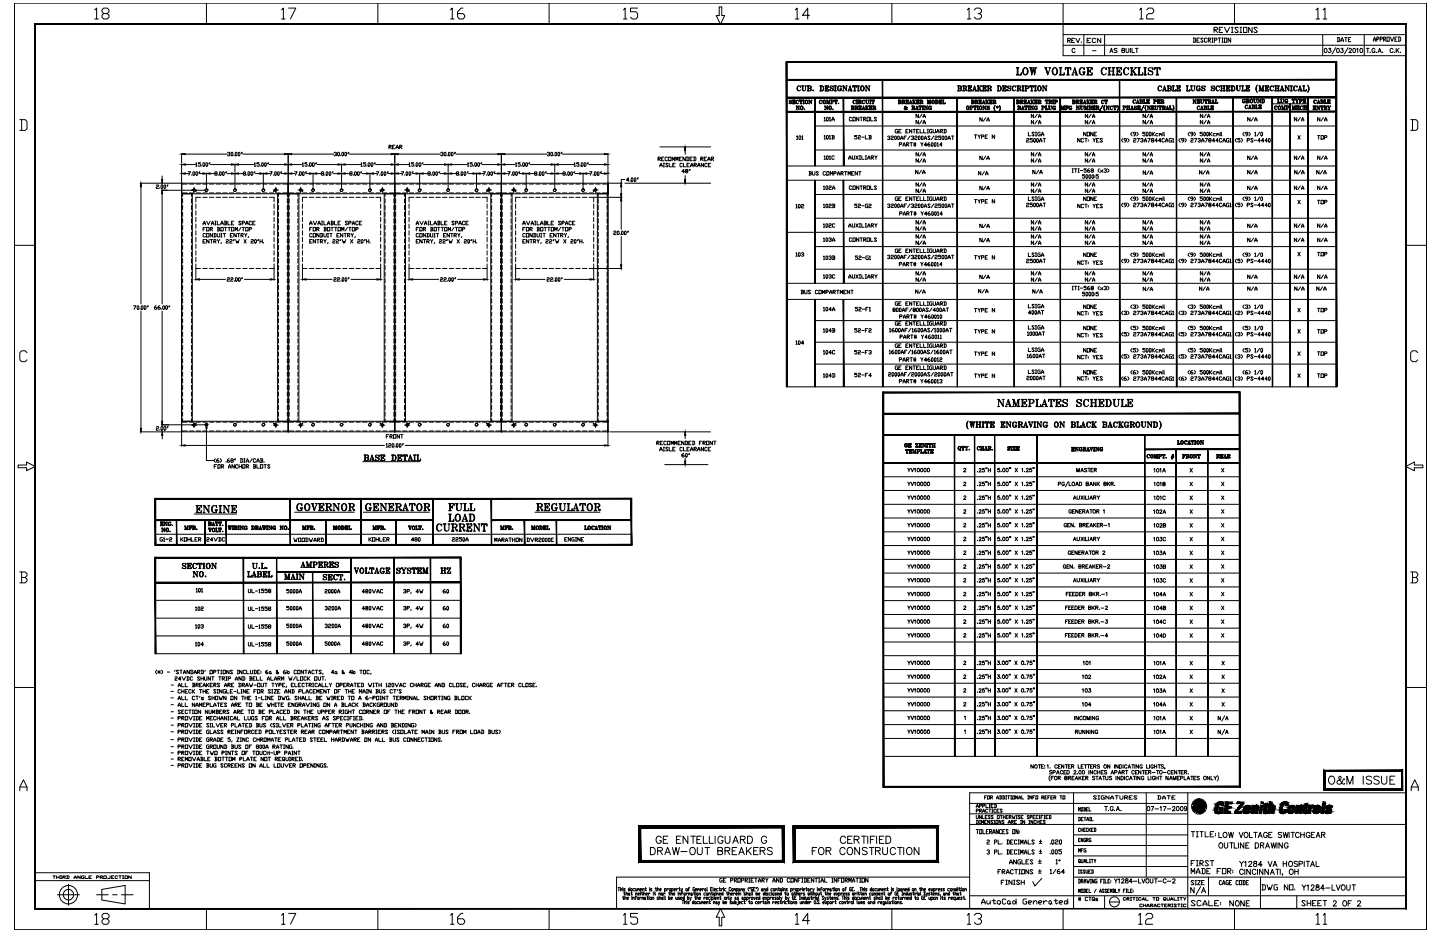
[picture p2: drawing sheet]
<svg xmlns="http://www.w3.org/2000/svg" width="432mm" height="279mm" viewBox="0 0 432 279" stroke-linecap="round" stroke-linejoin="round" font-family="sans-serif">
<!-- layer: TITLEBLOCK -->
<g fill="none" stroke="#000" stroke-width=".3">
<path d="M4.3 .9h423.5v277.8h-423.5zM4.3 .9v277.8M10.6 7.3v265.1M28.4 3l.6-.6v3.3M28.4 5.7h1.1M31.1 4.1l-.5-.6v-.5l.5-.6h1l.6 .6v.5l-.6 .6h-1l-.5 .5v.5l.5 .6h1l.6-.6v-.5l-.6-.5M61.9 .9v6.4M84.4 3l.6-.6v3.3M84.4 5.7h1.1M86.5 2.4h2.2l-1.6 3.3M113.3 .9v6.4M135.1 3l.5-.6v3.3"/>
<path d="M135.1 5.7h1.1M138.8 2.4h-.5l-1.1 1.1v1.6l.6 .6h1l.5-.6v-.5l-.5-.5h-1.6M164.6 .9v6.4M187 3l.5-.6v3.3M187 5.7h1M191.2 2.4h-2.1v1.1h1.6l.5 .6v1l-.5 .6h-1.1l-.5-.6M215.7 2.1h.7v2.6h.9l-1.3 2.6-1.2-2.6h.9zM238.5 3l.5-.6v3.3M238.5 5.7h1.1M242.8 4.6h-2.2l1.6-2.2v3.3M267.4 .9v6.4M290 3l.6-.6v3.3"/>
<path d="M290 5.7h1.1M292.2 3l.5-.6h1.1l.5 .6v.5l-.5 .6h-.5M293.8 4.1l.5 .5v.5l-.5 .6h-1.1l-.5-.6M318.8 10.4h102.7M318.8 13.6h102.7M318.8 .9v15.8h102.7M320.1 12.1h.7l.2-.4-.2-.2h-.7v1.3M320.4 12.1l.6 .7M321.4 12.1h.4M322.2 11.5h-.8v1.3h.8M322.6 11.5l.6 1.3 .6-1.3M324.2 12.5v.3"/>
<path d="M325 10.4v6.3M326 12.1h.5M327 11.5h-1v1.3h1M328.6 11.7l-.3-.2-.8 .2v.8l.3 .3 .8-.3M330.1 11.5v1.3l-1-1.3v1.3M331.2 10.4v6.3M341.7 3l.5-.6v3.3M341.7 5.7h1.1M343.8 3l.6-.6h1.1l.5 .6v.5l-.5 .6h-1.1l-.6 .5v1.1h2.2M357.8 11.4h.6l.1 .2v.9l-.1 .2h-.6M358 11.4v1.3M358.9 12h.4"/>
<path d="M359.7 11.4h-.8v1.3h.8M360.8 11.6l-.6-.2-.1 .2 .7 .9-.2 .2-.5-.2M361.9 11.6l-.2-.2-.5 .2v.9l.2 .2 .5-.2M362.3 12h.6l.1-.2-.1-.4h-.6v1.3M362.5 12l.5 .7M363.4 12.7h.4M363.4 11.4h.4M363.6 11.4v1.3M364 8.9h.8l.3-.5-.3-.2h-.8v1.6M364.2 12h.5l.2-.4-.7-.2v1.3M364.3 8.9l.8 .9M365.3 11.4h.7"/>
<path d="M365.6 8.9h.5M365.6 11.4v1.3M366.4 12.7h.4M366.4 11.4h.4M366.6 11.4v1.3M366.6 8.2h-1v1.6h1M367.2 8.2l.7 1.6 .8-1.6M367.2 11.4h.7v1.3h-.7zM369 11.4v1.3l-.7-1.3v1.3M369.2 9.8h.6M369.2 8.2h.6M369.5 8.2v1.6"/>
<path d="M370.2 .9v6.4M371.3 8.4l-.2-.2h-.6l-.2 .2 1 1.1-.2 .3h-.6l-.2-.3M371.8 9.8h.5M371.8 8.2h.5M372.1 8.2v1.6M372.9 8.2h1v1.6h-1zM375.5 8.2v1.6l-1.1-1.6v1.6M377 8.4l-.3-.2h-.5l-.2 .2 1 1.1-.3 .3h-.5l-.2-.3M394.6 3l.6-.6v3.3M394.6 5.7h1.1M396.6 10.4v6.3M396.8 3l.5-.6v3.3"/>
<path d="M396.8 5.7h1.1M401 11.3l.7 .1v.9l-.2 .2h-.5M401.2 11.3v1.2M402.1 12.5l.4-1.2 .4 1.2M402.1 12.1h.8M403.2 11.3h.8M403.6 11.3v1.2M404.3 11.9h.4M405.1 11.3h-.8v1.2h.8M409.1 10.4v6.3M411.8 12.4l.4-1.3 .3 1.3M411.8 12h.7"/>
<path d="M412.8 11.7h.6l.1-.2-.1-.4h-.6v1.3M413.9 11.7h.5l.1-.2-.1-.4h-.5v1.3M414.9 11.7h.5l.2-.2-.2-.4h-.5v1.3M415.1 11.7l.5 .7M415.9 11.1h.7v1.3h-.7zM416.9 11.1l.5 1.3 .5-1.3M418.3 11.7h.3M418.9 11.1h-.6v1.3h.6M419.3 11.1l.7 .2v.9l-.7 .2M419.5 11.1v1.3M5.9 35.9h1.6l.6 .5v2.2l-.6 .5h-1.6M6.5 35.9v3.2"/>
<path d="M423 35.9h1.6l.5 .5v2.2l-.5 .5h-1.6M423.6 35.9v3.2M4.3 73.5h6.3M421.5 73.5h6.3M8.1 105.7l-.6-.5h-1l-.6 .5v2.2l.6 .5h1l.6-.5M425.1 105.7l-.5-.5h-1l-.6 .5v2.2l.6 .5h1l.5-.5M5.4 139.4h2.6v-.9l2.6 1.3-2.6 1.3v-.9h-2.6zM421.5 139.8l2.6-1.3v.9h2.5v.8h-2.5v.9zM5.9 171.5h1.6l.6 .5v.6l-.6 .5M6.5 173.1h1l.6 .5v.6l-.6 .5h-1.6M6.5 171.5v3.2M423 171.5h1.6l.5 .5v.6l-.5 .5"/>
<path d="M423.6 173.1h1l.5 .5v.6l-.5 .5h-1.6M423.6 171.5v3.2M4.3 206.1h6.3M421.5 206.1h6.3M5.9 237v-1.1l1.1-2.1 1.1 2.1v1.1M5.9 235.9h2.2M295.2 239.1h.3M295.8 238.6h-.6v.9M296.1 238.6h.6v.9h-.6zM297 239.1h.5v-.5h-.5v.9M297.2 239.1l.4 .4M298.8 239.5l.3-.9 .3 .9"/>
<path d="M298.8 239.2h.6M299.7 238.6l.7 .1v.7l-.7 .1M299.9 238.6v.9M300.7 238.6l.6 .1v.7l-.6 .1M300.8 238.6v.9M301.6 238.6h.3M301.6 239.5h.3M301.7 238.6v.9M302.1 238.6h.6M302.4 238.6v.9M303.1 238.6h.3M303.1 239.5h.3"/>
<path d="M303.2 238.6v.9M303.7 238.6h.6v.9h-.6zM305.2 238.6v.9l-.6-.9v.9M305.5 239.5l.3-.9 .3 .9M305.5 239.2h.6M306.4 238.6v.9h.6M308.2 238.6h.3M308.2 239.5h.3M308.3 238.6v.9M309.4 238.6v.9l-.6-.9v.9M309.7 239.1h.3M310.3 238.6h-.6v.9"/>
<path d="M310.6 238.6h.6v.9h-.6zM312.4 239.1h.5l.1-.4-.6-.1v.9M312.6 239.1l.4 .4M313.3 239.1h.3M313.9 238.6h-.6v.9h.6M314.2 239.1h.3M314.8 238.6h-.6v.9M315.1 239.1h.3M315.7 238.6h-.6v.9h.6M316 239.1h.5l.1-.4-.6-.1v.9M316.2 239.1l.4 .4M317.8 238.6h.6"/>
<path d="M318.1 238.6v.9M318.7 238.6h.6v.9h-.6zM321.9 237.7v34.7M328.8 238.7l-.2-.1-.8 .1 1 .7-.2 .2-.8-.2M329.2 238.6h.5M329.2 239.6h.5M329.5 238.6v1M331.1 238.6l-.9 .1v.7l.2 .2h.7v-.5h-.2M332.5 238.6v1l-.9-1v1M333 239.6l.5-1 .4 1M333 239.2h.9M334.4 238.6h.9"/>
<path d="M334.9 238.6v1M335.8 238.6v.8l.2 .2 .7-.2v-.8M337.2 239.1h.7l.2-.4-.9-.1v1M337.4 239.1l.7 .5M338.6 239.1h.5M339.5 238.6h-.9v1h.9M340.9 238.7l-.2-.1-.7 .1 .9 .7-.2 .2-.7-.2M343.7 237.7v25.1M347.1 238.6l1 .1v.7l-1 .2M347.4 238.6v1M348.5 239.6l.5-1 .5 .6v.4M348.5 239.2h1"/>
<path d="M350 238.6h.9M350.4 238.6v1M351.4 239.1h.5M352.4 238.6h-1v1h1M356.2 237.7v34.7M358.8 240h.5M358.9 240l-.2 .1M359.1 239.9l-.2 .1M359.1 239.9h.1M359.3 240v.1M359.3 239.8h.1M359.3 239.9h-.3"/>
<path d="M359.5 239.8l-.2 .2M359.5 239.8l-.4 .1M359.6 239.7l.3 .1M421.5 237.7h-130.7v34.7M423.2 237v-1.1l1-2.1 1.1 2.1v1.1M423.2 235.9h2.1M290.8 240.8h65.4M290.8 244h65.4M290.8 247.2h130.7M292.7 245.9l.7 .2v.6l-.7 .2M292.7 244.4l.2 1 .5-.1v-.9M292.7 242.1l.4-1 .3 1"/>
<path d="M292.7 243h.5l.2-.3-.7-.2v1M292.7 248.7h.7M292.7 241.7h.7M292.9 245.9v1M293.1 248.7v1.3M293.7 243h.4l.2-.3-.6-.2v1M293.7 245.9h.3M293.7 246.9h.3M293.7 241.6h.5l.2-.3-.7-.2v1M293.8 248.7h.6v1.3h-.6zM293.8 245.9v1M293.8 243l.5 .5"/>
<path d="M294.3 244.4v1l-.6-1v1M294.3 246.9v-1l.3 .7 .3-.7v1M294.6 244.4v1h.6M294.6 243.5l.4-1 .2 1M294.6 243.2h.6M294.7 241.6h.5l.1-.3-.6-.2v1M294.7 248.7v1.3h.7M295.2 246.4h.3M295.5 245h.3M295.6 241.1v1h.7M295.8 249.3h.3M295.8 245.9h-.6v1h.6"/>
<path d="M296 252l.1-.2 .6 .2-.2 .4-.5 .3v.3h.7M296 255l.5-.2 .2 .4-.4 .2M296.1 244.4h-.6v1h.6M296.2 242.7l-.2-.2-.5 .2v.7h.7M296.4 248.7h-.6v1.3h.6M296.5 242.5h.6M296.5 255.4l.2 .2-.2 .4-.5-.2M296.6 241.1h.3M296.6 242.1h.3M296.7 249.3h.5l.2-.2-.2-.4h-.5v1.3M296.7 241.1v1M296.8 245.9v1l-.6-1v1"/>
<path d="M296.8 242.5v1M296.9 249.3l.5 .7M296.9 244.6l-.1-.2-.5 .2 .6 .7-.1 .1-.5-.1M297.2 241.6h.3M297.4 242.5h.3M297.4 243.5h.3M297.6 242.5v1M297.7 250l.3-1.3 .4 1.3M297.7 246.1l-.2-.2-.4 .2 .6 .6-.2 .2-.4-.2M297.7 249.5h.7M297.8 244.6l-.1-.2-.5 .2 .6 .7-.1 .1-.5-.1M297.8 241.1h-.6v1h.6"/>
<path d="M298 245.9h.3M298 246.9h.3M298.2 241.1l.6 .2v.6l-.6 .2M298.2 245.9v1M298.2 252.4h.6l.1-.2-.1-.4h-.6v1.2M298.2 255.4h.6l.1-.2-.1-.4h-.6v1.2M298.3 241.1v1M298.6 245.9h.6v1h-.6zM298.7 242.7l-.2-.2-.5 .2v.7h.7M299 243h.3M299.1 244.4h.5v1h-.5zM299.3 251.8v1.2h.8"/>
<path d="M299.3 254.8v1.2h.8M299.4 248.7v1.3l-.7-1.3v1.3M299.6 242.5h-.6v1h.6M299.9 244.4h.6M300.2 245.9v1l-.6-1v1M300.2 244.4v1M300.4 248.9l-.2-.2-.5 .2v.8l.2 .3 .5-.3M300.5 252.8v.2M300.5 255.8v.2M300.5 242.7l-.1-.2-.5 .2 .6 .7h-.6M300.7 249.3h.3M300.8 245h.6"/>
<path d="M300.8 244.4v1M301.1 246.1l-.5-.2-.1 .2 .6 .6-.1 .2-.5-.2M301.3 248.7h-.6v1.3h.6M301.4 244.4v1M301.7 245h.3M301.9 251.8h.6l.2 .2v.8l-.2 .2h-.6M301.9 254.8h.6l.2 .2v.8l-.2 .2h-.6M302.1 251.8v1.2M302.1 254.8v1.2M302.3 248.9l-.2-.2-.4 .2 .6 .8-.2 .3-.4-.3M302.3 246.9l.4-1 .3 1M302.3 244.4h-.6v1h.6"/>
<path d="M302.3 246.6h.7M302.6 245h.5v-.6h-.5v1M302.7 259l.4-1.3 .4 1.3M302.7 258.6h.8M302.8 245l.4 .4M303 252.4h.4M303 255.4h.4M303.2 246.4h.5l.2-.3-.7-.2v1M303.4 246.4l.5 .5M303.5 244.4l.3 1 .2-.4 .1 .4 .3-1M303.7 248.7h.6v1.3h-.6zM303.8 251.8h-.8v1.2h.8"/>
<path d="M303.8 254.8h-.8v1.2h.8M304.2 246.4h.3M304.7 245.4h.3M304.7 244.4h.3M304.8 257.7v1.3l-.9-1.3v1.3M304.8 245.9h-.6v1h.6M304.9 244.4v1M304.9 252l-.2-.2-.5 .2 .1 1 .6-.2M304.9 255l-.2-.2-.5 .2 .1 1 .6-.2M305.3 248.7v1.3l-.7-1.3v1.3M305.3 253h.4M305.3 251.8h.4"/>
<path d="M305.3 256h.4M305.3 254.8h.4M305.5 251.8v1.2M305.5 254.8v1.2M305.6 249.1v.2M305.6 249.5v.2M305.9 244.6l-.5-.2-.1 .2 .6 .7-.2 .1-.4-.1M306 257.7h-.6l-.2 .3v.8l.2 .2h.6v-.6h-.2M306 253v-1.2l.4 .9 .4-.9v1.2M306 256v-1.2l.4 .8 .4-.8v1.2M306 245.9h.3M306 246.9h.3"/>
<path d="M306.2 245.9v1M306.2 245h.3M306.4 257.7v1.3h.9M306.8 244.4h-.6v1h.6M307.1 253l.4-1.2 .4 1.2M307.1 256l.4-1.2 .4 1.2M307.1 252.7h.8M307.1 255.6h.8M307.3 245.9v1l-.7-1v1M307.7 258.4h.4M308.3 251.8v1.2h.7M308.3 254.8v1.2h.7"/>
<path d="M308.5 257.7h-.8v1.3h.8M308.5 245.9h.3M308.5 246.9h.3M308.6 244.6l-.1-.2-.5 .2 .6 .7-.1 .1-.5-.1M308.7 245.9v1M308.9 245h.4v-.6h-.4v1M309.7 258l-.2-.3-.6 .3 .8 .8-.2 .2-.6-.2M309.7 245.9v1l-.6-1v1M309.8 245h.3M310.1 252l-.5-.2-.2 .2 .7 .8-.2 .2-.5-.2M310.1 255l-.5-.2-.2 .2 .7 .8-.2 .2-.5-.2M310.4 244.4h-.6v1h.6"/>
<path d="M310.7 246.1l-.2-.2-.4 .2 .1 .8 .5-.2M311 246.4h.6M311 245.9v1M311.3 244.6l-.2-.2-.4 .2 .1 .8 .5-.1M311.4 258.8h.8M311.4 258.2h.8M311.6 245.9v1M311.6 245.4h.3M311.6 244.4h.3M311.6 252.8h.8M311.6 252.2h.8M311.6 255.8h.8"/>
<path d="M311.6 255.2h.8M311.7 244.4v1M311.8 257.7v.9M311.9 246.4h.3M312 251.8v.9M312 254.8v.8M312.2 245h.3M312.5 245.9h-.6v1h.6M312.8 244.4h-.6v1M313.1 245.4h.3M313.1 244.4h.3M313.2 244.4v1"/>
<path d="M313.5 246.1l-.2-.2-.5 .2 .7 .6-.2 .2-.5-.2M313.7 245h.3M314.3 244.4h-.6v1h.6M314.6 244.4l.5 .2v.7l-.5 .1M314.7 244.4v1M314.9 252.8v.2M314.9 255.8v.2M315.4 252l.2-.2 .4 .2v.8l-.2 .2-.4-.2zM315.4 254.9l.2-.2 .4 .2v.9l-.2 .2-.4-.2zM316.4 252l.2-.2 .7 .2-.3 .4-.6 .2v.4h.9M316.4 254.9l.2-.2 .4 .2v.9l-.2 .2-.4-.2zM316.7 257.9l.2-.2v1.3"/>
<path d="M316.7 259h.4M317.5 257.9l.2-.2 .2 .2-.2 .2zM317.9 251.8l.4 .2v.8l-.2 .2-.4-.2v-.8zM318.3 254.7h-.8v.5h.6l.2 .2-.2 .6-.6-.2M321.9 250.3h34.3M321.9 253.5h34.3M321.9 256.6h34.3M321.9 259.8h34.3M323.4 255.5v-1.1l.3 .7 .2-.7v1.1M323.4 243.1v-1l.3 .7 .2-.7v1M323.4 245l.5 .2v.7l-.5 .2M323.4 251.8h.3"/>
<path d="M323.5 245v1.1M323.7 258.3l.1 .2-.3 .1-.1-.8 .4-.2 .1 1M323.9 248.4l-.1-.1-.4 .1 .1 .9 .4-.2M323.9 251.3h-.5v1h.5M324.2 248.3v1M324.2 248.8h.5M324.2 257.6l.1 1 .5-.1v-.9M324.2 242.1h.5v1h-.5zM324.2 254.9h.3M324.2 245.5h.3M324.7 251.3v1l-.5-1v1M324.7 248.3v1"/>
<path d="M324.8 254.4h-.6v1.1M324.8 245h-.6v1.1h.6M325 248.8h.2M325 242.1l.5 .2v.7l-.5 .1M325 258.6l.3-1 .3 1M325 258.3h.6M325 245h.6M325.1 242.1v1M325.3 245v1.1M325.5 248.3h-.5v1h.5M325.5 251.3l-.5 .2 .1 .8h.4l-.1-.5M325.6 254.4l-.6 .2 .2 .9h.4v-.6h-.1"/>
<path d="M325.8 251.8h.4v-.5h-.4v1M325.8 242.6h.3M325.9 257.6v1h.5M325.9 246.1l.3-1.1 .2 1.1M325.9 245.7h.5M325.9 251.8l.4 .5M326.3 248.4l-.2-.1-.4 .1 .2 .9 .4-.2M326.3 242.1h-.5v1h.5M326.5 248.3v1M326.6 242.1v1h.5M326.7 248.8l.3 .5M326.7 257.6h.3"/>
<path d="M326.7 258.6h.3M326.7 246.1h.3M326.7 245h.3M326.8 257.6v1M326.9 245v1.1M327 248.3l-.5 .5M327.1 251.3l-.5 .2 .1 .8h.4l-.1-.5M327.3 257.6h.5M327.3 245v1.1h.5M327.3 248.8h.2M327.5 257.6v1M327.8 248.3h-.5v1h.5"/>
<path d="M328.1 257.6l.3 1M328.1 248.3l.5 .1v.7l-.5 .2M328.2 248.3v1M328.6 257.6l-.2 .5M357.2 249.3h1M357.2 258.8h.5M357.6 241.1v.1M357.6 242l.1 .1M357.6 242l.2 .1M357.6 240.8v.3M357.6 241h.1M357.6 241.1h.1"/>
<path d="M357.6 241.9h.1M357.6 241.9l.1 .1M357.7 242.1v.1M357.7 242.2h.1M357.7 242h.1M357.7 242.2v.1M357.7 242.1h.8M357.7 242.3h.1M357.7 242.4h.1M357.7 242.3v.1M357.7 249.3v1.6M357.7 242.3h.7"/>
<path d="M357.7 242.4h.6M357.8 242.5h.1M357.8 242.4h.5M357.8 242.1h.1M357.8 242.5h.4M357.8 242.5l.1 .1M357.9 242.6h.1M357.9 242.6h.3M357.9 242.6l.1 .3M357.9 242.1h.1M357.9 241.3h.1M357.9 241.4h.1"/>
<path d="M357.9 241.2h.5M357.9 241.4h.6M357.9 241.5h.6M357.9 241.1h.5M357.9 241.4l.1 .1M357.9 242.8l.4 .1M358 242.1h.1M358 241.5h.1M358 241h.1M358 241.6h.7M358 241h.4M358 242.8h.3"/>
<path d="M358 241.5v.1M358 241.6l.1 .1M358 240.9l-.1 .5M358 241.7h.8M358 240.9h.4M358 242.9h.1M358 241.6l.1 .2M358.1 242.9v.1M358.1 241.7h.1M358.1 240.8h.1M358.1 242.9h.3M358.1 240.8v.1"/>
<path d="M358.1 242v.1M358.1 243h.1M358.1 242h.1M358.1 241.9h.1M358.1 241.8h.1M358.1 240.7h.1M358.1 241.7h1M358.1 243h.3M358.1 240.7h.8M358.1 241.8v.2M358.1 240.7v.1M358.2 243h.1"/>
<path d="M358.2 243v.1M358.2 240.6h.1M358.2 243h.5M358.2 240.6h.7M358.2 240.6l-.1 .1M358.2 258h-1v1.6M358.2 242.6h.1M358.2 242.7h.1M358.2 240.5h.1M358.2 240.5v.1M358.2 243.1h2.7M358.3 243.1l.2 .2"/>
<path d="M358.3 242.4h.1M358.3 242.5h-.1M358.3 242.8h.1M358.3 242.4v.4M358.3 243.1h.1M358.3 242.3v.1M358.3 240.3h2.5M358.3 242.9l.1 .1M358.4 243.2h.1M358.4 242.3h.1M358.4 240.3l-.1 .1M358.4 241.1h.1"/>
<path d="M358.4 243.2h2.5M358.4 241.1v.1M358.4 241.2l.1 .2M358.4 242.3l-.1 .1M358.4 243h.1M358.4 242.2h.1M358.4 240.3h.1M358.4 240.9h.1M358.4 241.2h.1M358.4 241.2l-.5 .1M358.4 242.2h-.7M358.4 240.3h2.3"/>
<path d="M358.5 243.3h1.2l.2 .3M358.5 243h.1M358.5 241.4h.1M358.5 240.3h.1M358.5 240.8h.1M358.5 240.8l-.1 .3h-.5M358.5 240.8l-.5 .1M358.5 243.3h2.3M358.5 242.1h.1M358.5 240.2v.1M358.5 242.1l-.1 .2M358.5 240.2h.8"/>
<path d="M358.5 242v.1M358.6 241.5h.1M358.6 240.1h.1M358.6 240.1l-.1 .1M358.6 240.8h.1M358.6 242l-.6 .1M358.6 240.1h.7M358.6 243.3l.1 .1M358.6 243h.1M358.6 242.6h.1M358.6 243.3h.1M358.6 242.6h.3"/>
<path d="M358.7 242.5h.1M358.7 241.5h.1M358.7 240.1h.1M358.7 240.9v.1M358.7 240.9h.1M358.7 240.8h.1M358.7 241h.1M358.7 242.5h.2M358.7 241.5v.2M358.7 241.6h.1M358.7 243.4h.1M358.7 241.9h.1"/>
<path d="M358.7 241.9l-.1 .1M358.7 249.3h.6M358.7 258h.6M358.7 259.6h.6M358.7 250.9h.6M358.7 241.9h-.6M358.7 241.7h.1M358.7 242.3v.1M358.7 240h.6M358.8 241.9h.1M358.8 242.7h.1M358.8 241.7h.1"/>
<path d="M358.8 240.8h.1M358.8 240.8h-.7M358.8 243.4h.6M358.8 242.6h.1M358.8 240.7l-.1 .2M358.8 242.6l-.2 .1M358.8 243.4h.1M358.9 243.4l.4 .1M358.9 242.6h.1M358.9 240.6v.1M358.9 241.8l-.2 .1M358.9 242.2h.1"/>
<path d="M358.9 242.5h.1M358.9 240.6h.1M358.9 243h1M358.9 241.8l-.8 .1M358.9 241.7v.1M359 243h-.3M359 242.4l-.1 .1M359 242.2h-.1M359 242.4l-.3 .1v.2l.2-.2M359 249.3v1.6M359 258v1.6M359 242.1l.1 .1"/>
<path d="M359 242.4l-.3 .1M359 243h.1M359 242.1v.1M359 242.3h.1M359 242.2v.1M359 241.4h.1M359 241.7h.1M359 241.1h.1M359 241h.1M359 240.5l-.8 .1M359 243h.8M359 242.3h-.3"/>
<path d="M359.1 242.9h.1M359.1 242.2h.1M359.1 241.7h.1M359.1 241.7l-.2 .1M359.1 242.1h.1M359.1 241.4h.1M359.1 241h.1M359.1 240.5h.1M359.1 240.9h.1M359.1 242.9h.7M359.1 242.2l-.3 .1M359.1 240.9l-.1 .2"/>
<path d="M359.1 243.5h.1M359.1 241.4h-.1M359.1 242.1h-.1M359.1 241l-.1 .1M359.2 240.8h.1M359.2 240.9h.1M359.2 240.4h.1M359.2 240.9l-.2 .1M359.2 240.4l-1 .1M359.2 242.8l-.2 .2M359.2 240.9l-.1 .1M359.2 242.8h.5"/>
<path d="M359.2 243.5h.1M359.2 242.8h.1M359.2 240.8h-.1M359.2 242.8l.5 .1M359.2 240.8l-.1 .1M359.3 240.1h.1M359.3 241.3h.1M359.3 242.7h.3M359.3 242.7l-.1 .1M359.3 240.1v.1M359.3 243.8h.3M359.3 243.4h.1"/>
<path d="M359.3 242.6v.1M359.3 241.2v.1M359.3 240.2h.1M359.3 240.4h.1M359.3 241.3l-.2 .1M359.3 243.4v.1M359.3 242.6h.3M359.3 242.5v.1M359.3 242.5h.1M359.3 242.5h.3M359.3 240.2v.1M359.4 243.4h.1"/>
<path d="M359.4 242.5h.1M359.4 242.4h.1M359.4 240.4h.1M359.4 242.5h-.1M359.4 242.4v.1M359.4 242.4l.2 .1M359.4 240.4v.1M359.4 242.3v.1M359.4 242.2h.1M359.4 241.1l-.1 .1M359.4 240.3h.1M359.4 242.2v.1"/>
<path d="M359.4 242.3h.1M359.4 242.1h.2M359.5 242.1h.1M359.5 241h.1M359.5 240.5h.1M359.5 242h.1M359.5 241h.4M359.5 242.1h-.1M359.5 241l-.1 .1M359.5 243.3h.1M359.5 243.3l-.1 .1M359.5 242.2h.1"/>
<path d="M359.5 242.4h.1M359.5 240.9v.1M359.5 240.3h.1M359.5 240.8h.4M359.5 241.4h.1M359.5 240.5v.4M359.5 241.4v.1M359.6 241.9l-.2 .3M359.6 241.4h.1M359.6 242.1h.1M359.6 242.2h.1M359.6 242.5h.1"/>
<path d="M359.6 242.6h.1M359.6 240.8h.1M359.6 240.7h.1M359.6 240.6h.1M359.6 241h.1M359.6 240.6h.4M359.6 240.7h.4M359.6 241.8v.1M359.6 242.2h-.1M359.6 240.8h-.1M359.6 241.9h.1M359.6 241.9l-.1 .1"/>
<path d="M359.6 240.3h.1M359.6 242.6v.2M359.6 243.3h.1M359.6 241.3h.1M359.6 241.3h.2M359.6 241.8v.8M359.7 241.8h-.1M359.7 240.2h.1M359.7 241.3h.1M359.7 241.1h.1M359.7 241.8l-.2 .1M359.7 241.1l.1 .1"/>
<path d="M359.7 241v.3M359.7 241.3l-.1 .2M359.7 240.2h.8M359.7 240.2l-.1 .1M359.7 241.7h.1M359.8 242.9v.1M359.8 243.3h.1M359.8 241.4h.1M359.8 240.2h.1M359.8 241.7h-.1M359.8 241.4h-.2M359.8 242.9h.1"/>
<path d="M359.8 241.7l-.2 .1M359.8 258.8h.8l.2-.6-.2-.2h-.8v1.6M359.8 243.7h.1M359.8 241.3h.1M359.8 249.3h1M359.8 243h.1M359.8 241.1h.1M359.8 241.1l-.1 .1M359.8 241.3l-.2 .1M359.8 241v.1M359.9 241.6h.1M359.9 241.6l-.1 .1"/>
<path d="M359.9 242.2h.1M359.9 242.3h.1M359.9 240.1h.1M359.9 240.9h.1M359.9 242.3v.1M359.9 242.4h.1M359.9 243.6l-.1 .1M359.9 243l.3 .1M359.9 242.1h.1M359.9 240.8h.1M359.9 243.5h.7M359.9 240.8v.2h-.3"/>
<path d="M359.9 243.6h.1M359.9 243.6h.4M359.9 243.4h.8M359.9 243.6h.5M359.9 242.4l.2 .1M360 241.6h-.1M360 241.9h.1M360 242.3h.1M360 242.5h.1M360 240.7h.1M360 240.1h.1M360 240.8h-.4"/>
<path d="M360 241.5v.1M360 242.5v.1M360 242.1h.1M360 242.4h.1M360 242.6h.1M360 240.6h.1M360 242.1l-.1 .1M360 242.6h.2M360 240.6v.1M360 242.2h-.1M360.1 243.7l-.5 .1 .2-.1M360.1 242h.1"/>
<path d="M360.1 240.6h.1M360.1 240.1h.1M360.1 242l-.2 .1M360.1 258.8l.7 .8M360.1 240.6h-.5M360.1 242l-.1 .5M360.1 241.8v.1M360.1 242.6v.1M360.1 242.7h.1M360.1 240.5h.1M360.1 241.9v.1M360.2 243.7h-.4"/>
<path d="M360.2 243.7h.1M360.2 241.7v.1M360.2 240.1h.1M360.2 242.7h.1M360.2 240.5h.1M360.2 241h.1M360.2 241.9h-.2M360.2 240.5l-.3 .3M360.3 243.6l-.1 .1M360.3 243.1h.1M360.3 241.4h.1M360.3 241.9h.1"/>
<path d="M360.3 242.6h.1M360.3 240.8v.1M360.3 241.7h.1M360.3 242.7h.1M360.3 240.8h.1M360.3 240.9h-.1M360.3 240.8l-.1 .2M360.3 240.4l-.9 .1M360.3 249.3v1.6M360.4 243.6h.1M360.4 243.6h-.1M360.4 243.1h.1"/>
<path d="M360.4 242.6h.1M360.4 242.2h.1M360.4 242.3h.1M360.4 241.4h.1M360.4 241.8h.1M360.4 240.1l-.7 .1M360.4 240.8h.1M360.4 240.1h.1M360.4 242.3h.2v.2M360.4 240.8h-.1M360.4 240.8l-.2 .2M360.4 242.2v.1"/>
<path d="M360.4 241.8l-.1 .1M360.4 240.1v.1M360.4 242.4h.1M360.4 241.7h.1M360.4 240.2h.1M360.4 240.4h.1M360.4 243h.1M360.4 241.2h1.1M360.4 243v.1M360.4 242.3v.2M360.4 242.7h-.3M360.4 242.4h.2"/>
<path d="M360.4 242.5h.1M360.4 241.2h.1M360.4 241.2v.1M360.4 242.5h.2M360.4 242.5v.1M360.5 241.4h.1M360.5 241.8h.1M360.5 241.2h1M360.5 240.4l.5 .1M360.5 240.2h.1M360.5 242.6h.1M360.5 241.7h.1"/>
<path d="M360.5 242.2h.1M360.5 241.1l-.1 .1M360.5 241.1h.1M360.5 240.2l.1 .1M360.5 243h.5M360.5 242.6l-.4 .1M360.5 243h.1M360.5 242.2v.1M360.6 241.7h.1M360.6 242.5h.1M360.6 242.4h.1M360.6 241.1h.1"/>
<path d="M360.6 241.4h.6M360.6 241.1h.8M360.6 240.5l.5 .1M360.6 241.4h.1M360.6 241.7h.5M360.6 242.5l-.1 .1M360.6 241.9h.1M360.6 241h.1M360.6 241h.8M360.6 241l-.1 .1M360.6 241.4l.1 .2M360.7 243h.1"/>
<path d="M360.7 241.6h.1M360.7 241.5h.1M360.7 241h-.1M360.7 240.6v.1M360.7 240.6h.1M360.7 240.3h.1M360.7 240.6h.5l.3 .7M360.7 241.5h.4M360.7 240.9l.7 .1M360.7 241.6l-.2 .1M360.7 243.4l-.3 .2M360.7 241.9l.1 .1"/>
<path d="M360.7 241.9h.1M360.7 240.7h.1M360.7 242.9h.4M360.7 241.9h.5M360.7 240.7h.5M360.7 240.7v.3M360.7 243.3v.1M360.7 242.9h.1M360.8 242h.1M360.8 240.3h.1M360.8 242.8h.3M360.8 242l.1 .2"/>
<path d="M360.8 243.3h-1M360.8 242.8l-.1 .2M360.8 242h.4M360.8 240.3v.1M360.9 242.7l-.1 .1M360.9 242.7h.1M360.9 240.4l.2 .2M360.9 242.1h.3M360.9 240.4h.1M360.9 243.1l-.1 .2M360.9 243.1h.1M360.9 242.6v.1"/>
<path d="M360.9 242.5v.1M360.9 242.5h.1M360.9 242.4v.1M360.9 242.3v.1M360.9 242.2h.1M360.9 242.5h.3M360.9 240.4l-2.7 .1M360.9 242.6h.3M360.9 242.2h.4M360.9 242.3h.3M360.9 242.4h.3M360.9 242.2v.1"/>
<path d="M361 243h.1M361 243l-.1 .1M361 243h-.5M361.1 242.9l-.1 .1M361.1 242.9h.1M361.1 241.7h.1M361.1 241.8h.1M361.1 242.8h.1M361.1 241.6h.1M361.1 241.7l-1 .1M361.1 242.8v.1M361.1 240.6h.1"/>
<path d="M361.1 241.5v.3M361.1 241.8l.1 .1M361.2 241.9h.1M361.2 241.9h-1.2l-.1 .6 .2 .1M361.2 241.9v.1M361.2 242h.1M361.2 242.6l-.3 .1M361.2 242.5v.3h-.3M361.2 241.4h.1M361.2 242.3v.2M361.2 242.1h.1M361.2 242.2h.1"/>
<path d="M361.2 242l.1 .2M361.3 240.8h-.6h.6M361.3 242.2h.1M361.3 241.4l.2 .1M361.3 242.2l-.1 .1M361.4 249.3v1.6h1M361.5 241.5h.1M361.5 241.3h.1M361.5 241.3l-1.3 .1h1.3M361.5 241.5l.1 .1M361.5 241.3v.1M361.5 241.6l.1 .1"/>
<path d="M361.5 241.4v.2M361.5 241.6h.1M361.5 241.4h.1M361.5 241.5l.1 .2M361.6 241.8v.3M361.6 241.8h.1M361.6 241.7h.1M362.4 258.2l-.3-.2h-.5l-.2 .2 1 1.1-.3 .3h-.5l-.2-.3M362.9 258h1.1M362.9 250.1h.5M363.4 258v1.6M364 249.3h-1.1v1.6h1.1"/>
<path d="M364.5 249.8v.3M364.5 250.4v.2M10.6 261.6h34.2v10.8M10.6 264h34.2M15.9 262.6h.7M16.2 262.6v.8M17 263h.8M17 262.6v.8M17.2 268.2h6.6M17.8 262.6v.8M18.1 262.6h.4M18.1 263.4h.4"/>
<path d="M18.3 262.6v.8M18.9 263h.5l.2-.3-.7-.1v.8M19 263l.6 .4M20 262.6l.7 .1v.5l-.7 .2M20.2 262.6v.8M20.5 265.1v6.3M22.2 263.4l.4-.8 .4 .8M22.2 263.1h.8M24.1 262.6v.8l-.8-.8v.8M25.2 262.6l-.8 .1 .2 .7h.6v-.4h-.2M25.5 262.6v.8h.8M26.7 263h.4"/>
<path d="M27.4 262.6h-.7v.8h.7M28.4 274.4l.6-.6v3.3M28.4 277.1h1.1M28.9 263h.6l.1-.3-.7-.1v.8M29 268.2h3.4M30 263h.6l.2-.3-.8-.1v.8M30.2 263l.6 .4M30.5 266.6l7-1.2v5.6l-7-1.2zM31.1 275.4l-.5-.5v-.5l.5-.6h1l.6 .6v.5l-.6 .5h-1l-.5 .6v.5l.5 .6h1l.6-.6v-.5l-.6-.6M31.1 262.6h.8v.8h-.8zM33 262.6v.6h-.7M33.4 263h.4"/>
<path d="M33.8 268.2h1.3M34.1 262.6h-.7v.8h.7M35.2 262.7h-.7v.5h.7M35.6 262.6h.8M36 262.6v.8M36.4 268.2h3.5M36.7 262.6h.4M36.7 263.4h.4M36.9 262.6v.8M37.5 262.6h.7v.8h-.7zM39.3 262.6v.8l-.7-.8v.8M61.9 272.4v6.3"/>
<path d="M84.4 274.4l.6-.6v3.3M84.4 277.1h1.1M86.5 273.8h2.2l-1.6 3.3M113.3 272.4v6.3M135.1 274.4l.5-.6v3.3M135.1 277.1h1.1M138.8 273.8h-.5l-1.1 1.1v1.6l.6 .6h1l.5-.6v-.5l-.5-.6h-1.6M164.6 272.4v6.3M185.3 266h.5M185.6 266v1.1M186 266.7l.4-.3 .1 .7M186 266v1.1"/>
<path d="M186.7 269h.4M186.7 266v.2M186.7 266.4v.7M186.9 268.6v.9l.1 .2 .1-.2M187 274.4l.5-.6v3.3M187 267.7h.5M187 277.1h1M187.2 267.3v.9l.1 .2 .2-.2M187.3 269.3l.4-.3 .1 .7M187.3 268.6v1.1M187.5 266.4l-.5 .1 .5 .4-.5 .2M187.7 268l.4-.3 .1 .7"/>
<path d="M187.7 267.3v1.1M188.1 269.3h.3v-.3l-.3 .1v.4l.3 .2M188.5 267.7l.3 .2-.1 .5-.3-.2zM188.5 266.4l.4 .3-.3 .4-.2-.2zM188.8 268.2l.1 .2M188.9 266v1.1M189.2 267.7h.4M189.2 266.4l.4 .1-.1 .6-.4-.2zM189.4 267.3v.9l.1 .2 .1-.2M189.5 268.6v.2M189.5 269v.7M189.7 269.3l.3-.3 .2 .7"/>
<path d="M189.7 269v.7M190.3 266.4l-.5 .1 .1 .6h.4M190.4 269.1h.4M190.5 266.4l.1 .7 .4-.4M190.6 268l.3-.3 .2 .7M190.6 267.7v.7M190.9 268.8l-.1-.2-.3 .2v.9M191 266.4v.7M191.2 273.8h-2.1v1.1h1.6l.5 .5v1.1l-.5 .6h-1.1l-.5-.6M191.2 269l.4 .1-.2 .6-.3-.2zM191.2 266.5l.2-.1v.3M191.2 266.4v.7"/>
<path d="M191.3 268h.4v-.3l-.4 .2v.3l.4 .2M191.4 266.5l.2-.1 .1 .1v.6M191.8 269v.7M192 266.7h.3v-.3l-.3 .1v.6h.3M192 267.3v.2M192 267.7v.7M192.3 269.1l-.3-.1-.2 .3M192.3 267.7h.5M192.5 269.1l.1-.1 .2 .3M192.5 267.3v.9l.1 .2 .2-.2M192.5 269v.7M192.6 266.7l.4-.3 .1 .7"/>
<path d="M192.6 266.4v.7M192.8 269.1l.1-.1 .1 .7M193 268l.4-.3 .1 .7M193 267.3v1.1M193.4 269l.2 .1-.1 .6-.3-.2zM193.4 266.4h.4M193.6 269.5l.1 .2M193.6 266l.1 1.1 .1-.2M193.7 268h.4v-.3l-.4 .2v.3l.4 .2M193.9 269h.5M194.2 268.6v.9l.1 .2 .1-.2M194.5 267.7v.7"/>
<path d="M194.6 268.6v.2M194.6 269v.7M194.8 266v.2M194.8 266.4v.7M194.9 267.9l-.2-.2-.2 .3M195 269l.3 .1-.1 .6-.3-.2zM195.5 266.4l-.5 .1 .4 .2v.4h-.4M195.6 269.3l.3-.3 .2 .7M195.6 269v.7M195.9 267.3v.2M195.9 267.7v.7M196.1 267.7h.5"/>
<path d="M196.4 267.3v.9l.1 .2 .1-.2M196.4 266.4h.5M196.7 266l.1 1.1 .1-.2M197.1 266.7l.4-.3 .1 .7M197.1 266v1.1M197.5 269l-.5 .1 .5 .4-.5 .2M197.6 268l.3-.3 .1 .7M197.6 267.7v.7M197.7 269.3l.3-.3 .1 .7M197.7 268.6v1.1M197.8 266.7h.4v-.3l-.4 .1 .2 .6h.2M198.4 267.7l.4 .2-.2 .5-.3-.2z"/>
<path d="M198.5 269l.2 .1-.1 .6-.2-.2zM198.7 269.5l.2 .2M199 267.7v.7M199.1 268.6l.1 1.1M199.3 266.5l.1-.1 .3 .1-.1 .6h-.3M199.3 266.4v1M199.4 268.6l.2 1.1M199.5 267.9l-.3-.2-.2 .3M200 266.4v.7M200.5 266.5l-.3-.1-.2 .3M200.5 267.7h.4M200.5 268.6v1.1"/>
<path d="M200.7 267.3l.1 1.1 .1-.2M200.8 269l.2 .1-.2 .6-.3-.4zM200.8 266.4l.3 .1v.6l-.4-.2zM201.2 268l.3-.3 .1 .7M201.2 267.3v1.1M201.2 269.3h.4v-.3l-.4 .1 .1 .6h.3M201.4 266.5l.1-.1 .4 .1-.2 .6h-.3M201.4 266.4v1M201.9 268h.4v-.3l-.4 .2 .1 .5h.3M202.1 266.7h.4v-.3l-.4 .1 .1 .6h.3M202.6 269l.1 .7 .4-.4M202.8 266.4v.7"/>
<path d="M203.1 269v.7M203.3 266.5l-.3-.1-.2 .3M203.3 267.3v.2M203.3 267.7v.7M203.5 266.4h.5M203.6 268l.3-.3 .2 .7M203.6 267.7v.7M203.8 266v1.1l.2-.2M203.8 269h-.4v.3l.4 .2-.5 .2M204 269.3h.4v-.3l-.4 .1v.4l.4 .2M204.2 266.4l.2 .7M204.3 267.9h.4"/>
<path d="M204.6 269.9h.4M204.7 266.4l-.5 1M204.8 267.5l-.1-.2-.3 .2v.9M204.8 269.9v1M204.9 269l.3 .3-.3 .4-.2-.2zM205.2 267.7l.3 .2-.1 .5-.4-.2zM205.2 268.6v1.1M205.2 270.6l.4-.3 .2 .6M205.2 269.9v1M205.8 266.4l.3 .1-.1 .6-.4-.2zM205.8 267.7v.7M206 269.9v.2"/>
<path d="M206 270.3v.6M206.1 268.6v1.1M206.2 267.9l-.2-.2-.2 .3M206.3 266.5h.4M206.4 269l.2 .1-.1 .6-.4-.4zM206.5 267.9l.1-.2 .1 .3M206.5 267.7v.7M206.7 270.3h-.4v.3l.4 .2-.5 .1M206.7 267.9l.2-.2v.7M206.8 266.2l-.1-.2-.2 .2v.9M206.9 269l.2 .7M207.3 269l-.4 1"/>
<path d="M207.3 267.7l.3 .2-.2 .5-.2-.2zM207.6 268.2l.1 .2M207.7 270.3l.4 .3-.2 .3-.3-.1zM207.9 267.7h.5M208.1 269.9v1M208.2 267.3v.9l.1 .2 .1-.2M208.3 266l-.5 .2 .1 .9h.4l-.2-.6M208.3 269h.4M208.4 270.3l.4 .1-.1 .5-.4-.1zM208.5 266.7h.3v-.3l-.3 .1 .1 .6h.2M208.5 268.6l.1 1.1 .1-.2M208.6 267.3v.2"/>
<path d="M208.6 267.7v.7M209 269.3l.3-.3 .1 .7M209 268.6v1.1M209 267.7l.4 .2-.2 .5-.3-.2zM209.2 266.7l.3-.3 .1 .7M209.2 266.4v.7M209.5 270.3l-.5 .1 .1 .5h.4M209.6 268l.3-.3 .2 .7M209.6 267.7v.7M209.6 269.3h.4v-.3l-.4 .1v.4l.4 .2M209.7 270.3l.2 .6 .3-.3M209.9 266.7h.3v-.3l-.3 .1 .1 .6h.2"/>
<path d="M210.2 270.3v.6M210.5 270.4v-.1l.2 .3M210.5 270.3v.6M210.6 266.4v.7M210.7 270.4l.1-.1 .1 .1v.5M211.1 266.5l-.3-.1-.2 .3M211.1 269v.7M211.1 270.6h.4v-.3l-.4 .1 .2 .5h.2M211.4 266.4l.3 .1-.1 .6-.3-.2zM211.5 267.7l-.5 .2 .2 .5h.3M211.6 269.1l-.3-.1-.2 .3M211.7 266.9l.1 .2"/>
<path d="M211.8 269.3h.3v-.3l-.3 .1v.4l.3 .2M211.9 270.6l.3-.3 .1 .6M211.9 270.3v.6M211.9 267.7l.3 .2-.1 .5-.3-.2zM212 266l.1 1.1M212.5 268l.4-.3 .1 .7M212.5 267.7v.7M212.6 270.3h.4M212.8 269.9v.9l.1 .1 .1-.1M213 269l-.5 .1 .1 .6h.4M213.1 266.5h.2M213.2 268.6v.2"/>
<path d="M213.2 269v.7M213.2 267.7h.5M213.4 269.1l.1-.1 .4 .1-.1 .6h-.4M213.4 269v1M213.5 267.3v.9l.1 .2 .1-.2M213.5 266h-.4v1.1h.4M213.8 266l.1 1.1M214 270.4l.1-.1 .1 .3M214 270.3v.6M214.1 267.7l.2 .2-.1 .5-.3-.2zM214.1 266.7h.4v-.3l-.4 .1 .2 .6h.2M214.1 268.6v.2"/>
<path d="M214.1 269v.7M214.2 270.4l.1-.1 .1 .1v.5M214.3 268.2l.1 .2M214.3 269.3h.4v-.3l-.4 .1v.4l.4 .2M214.6 267.3v.2M214.6 267.7v.7M214.8 270.3l.2 .1-.1 .5-.2-.1zM214.9 268l.4-.3 .1 .7M214.9 267.7v.7M215 270.8l.2 .1M215.1 269.3l.3-.3 .1 .7M215.1 269v.7"/>
<path d="M215.3 266.4l-.4 .1 .1 .6h.3M215.4 270.3l.2 .6M215.6 266.4h.4M215.6 268h.4v-.3l-.4 .2v.3l.4 .2M215.8 266l.1 1.1 .1-.2M215.8 269h.5M215.8 270.3l-.4 1M216 268.6v.9l.1 .2 .2-.2M216 272.4l1.3 2.6h-.9v2.6h-.7v-2.6h-.9zM216.3 266.4v.7M216.5 267.7l.3 .3-.2 .4-.3-.2zM216.5 263.3l-.7 .2v.8l.2 .2h.5v-.6h-.1"/>
<path d="M216.8 266.5l-.3-.1-.2 .3M216.8 267.3v1.1M216.8 269.9v1M216.9 263.9h.4M217 266v.2M217 266.4v.7M217 270.3l.3 .1-.2 .5-.3-.3zM217.3 269l.3 .1-.1 .6-.3-.2zM217.5 270.6h.3v-.3l-.3 .1v.4l.3 .1M217.6 263.3h-.7v1.2h.7M217.7 266.4l-.5 .1 .2 .6h.3M217.8 267.7h.5"/>
<path d="M217.9 269.3l.3-.3 .2 .7M217.9 269v.7M218 267.3v.9l.2 .2 .1-.2M218.5 268l.4-.3 .1 .7M218.5 267.3v1.1M218.6 268.6l.1 1.1M218.9 269l.3 .7M219.1 263.9h.5l.2-.4-.2-.2h-.5v1.2M219.1 266.2l-.1-.2-.4 .2 .2 .9 .3-.2M219.2 268h.4v-.3l-.4 .2 .1 .5h.3M219.4 270.3h-.4v.3l.4 .2-.5 .1M219.4 269l-.5 1"/>
<path d="M219.5 266.4l.3 .1-.1 .6-.4-.2zM219.6 270.3l.1 .6 .4-.3M219.9 267.7v.7M220.1 266.5l.1-.1 .1 .3M220.1 266.4v.7M220.1 270.3v.6M220.2 263.9h.5l.2-.4-.2-.2h-.5v1.2M220.3 266.5l.1-.1 .1 .1v.6M220.3 269.9v1M220.4 263.9l.5 .6M220.4 267.9l-.2-.2-.3 .3M220.5 269l.2 .1-.1 .6-.2-.2z"/>
<path d="M220.5 270.3l.3 .1-.1 .5-.4-.3zM220.7 268h.3v-.3l-.3 .2v.3l.3 .2M220.7 269.5l.1 .2M220.8 266.5l.1-.1 .3 .1-.1 .6h-.3M220.8 266.4v1M221.2 263.3h.8v1.2h-.8zM221.4 270.3v.8l-.2 .2-.2-.2M221.4 269.9v.2M221.4 267.3v.2M221.4 267.7v.7M221.5 269l-.5 .1 .4 .2v.4h-.4M221.6 266.4l.2 .1-.1 .6-.2-.2z"/>
<path d="M221.6 270.6h.4v-.3l-.4 .1 .1 .5h.3M221.6 268l.4-.3 .1 .7M221.6 267.7v.7M221.8 266.9l.2 .2M222.2 266.7l.3-.3 .1 .7M222.2 266.4v.7M222.3 263.9h.6l.2-.4-.2-.2h-.6v1.2M222.6 269l.2 .1-.1 .6-.2-.2zM222.8 270.3l-.5 .1 .1 .5h.4M222.8 269.5l.1 .2M222.9 266.4l.2 .7M223 270.3h.5"/>
<path d="M223.2 269.1l.1-.1 .3 .1-.1 .6h-.3M223.2 269v1M223.2 269.9v.9l.2 .1 .1-.1M223.4 266.4l-.5 1M223.4 263.9h.6l.2-.4-.8-.2v1.2M223.6 267.7l-.5 .2 .5 .3-.5 .2M223.6 263.9l.6 .6M223.8 268l.4-.3 .1 .7M223.8 267.3v1.1M223.9 269.1l.1-.1 .3 .1-.1 .6h-.3M223.9 269v1M224.4 270.3h.5"/>
<path d="M224.5 264.5h.4M224.5 263.3h.4M224.6 266l-.3 .4 .3 .7M224.6 269v.7M224.6 267.7l.3 .2-.1 .5-.3-.2zM224.7 269.9l.1 1 .1-.1M224.7 263.3v1.2M224.9 268.2l.1 .2M224.9 266l-.1 .4M225 266l-.1 .4M225.1 269.1l-.3-.1-.2 .3M225.2 267.3l.2 1.1"/>
<path d="M225.2 270.3l.4 .1-.1 .5-.4-.1zM225.2 263.9h.4M225.4 269l.3 .1v.6l-.4-.2zM225.6 267.3l.1 1.1M225.7 266l-.4 .2 .1 .9h.3l-.1-.6M225.9 263.3h-.7v1.2h.7M225.9 266.5h.3M226 269l.2 .7 .3-.7M226.3 263.3h.7M226.5 266h-.6v1.1h.6M226.7 263.3v1.2M226.7 269.3h.3v-.3l-.3 .1 .1 .6h.2"/>
<path d="M226.7 267.3v1.1M226.8 266l-.1 .4M226.9 267.7l.3 .2-.2 .5-.3-.4zM226.9 266l-.1 .4M227 270.3l-.5 .1 .2 .5h.3M227.1 266l.3 .4-.3 .7M227.3 270.6h.3v-.3l-.3 .1v.5h.3M227.4 264.5l.4-1.2 .3 1.2M227.4 264.1h.7M227.4 268h.4v-.3l-.4 .2 .1 .5h.3M227.5 269l.4 .3-.3 .4-.2-.2zM227.9 268.6v1.1"/>
<path d="M227.9 270.3v.6M228.4 270.4l-.2-.1-.3 .3M228.4 266.4l.3 .1-.1 .6-.3-.2zM228.5 263.9h.5l.2-.4-.2-.2h-.5v1.2M228.7 263.9l.5 .6M228.7 270.3h.4M228.7 266.9l.1 .2M228.8 269.3h.4v-.3l-.4 .1v.4l.4 .2M228.9 269.9v.9l.1 .1 .1-.1M229 267.7l.3 .3-.2 .4-.2-.2zM229 266.7l.4-.3 .1 .7M229 266.4v.7"/>
<path d="M229.3 267.3v1.1M229.5 270.3l.2 .1-.1 .5-.2-.1zM229.5 269l.5 .7M229.6 263.3l.3 .6v.6M229.6 267.3v.2M229.6 267.7v.7M229.7 270.8l.1 .1M229.9 266.4l.3 .3-.2 .4-.2-.2zM230 269l-.5 .7M230.1 269.9v.2M230.1 270.3v.6M230.2 269.1l.1-.1 .4 .1-.1 .6h-.4"/>
<path d="M230.2 266v1.1M230.2 269v1M230.3 267.7l-.5 .2 .5 .3-.5 .2M230.3 270.6l.3-.3 .2 .6M230.3 263.3l-.4 .6M230.3 270.3v.6M230.9 269v.7M231 267.7l-.4 .2v.5h.4M231.3 267.3l.1 1.1M231.4 269.1l-.2-.1-.3 .3M231.6 269.3h.4v-.3l-.4 .1v.4l.4 .2M231.6 266.4l-.4 .1 .1 .6h.3"/>
<path d="M231.7 270.3v.6M231.7 264.5l.4-1.2 .4 1.2M231.7 267.7l.4 .2-.1 .5-.4-.2zM231.7 264.1h.8M232 266.4l.3 .1-.1 .6-.3-.2zM232.2 270.4l-.2-.1-.3 .3M232.4 270.6h.4v-.3l-.4 .1v.4l.4 .1M232.6 266.7l.3-.3 .2 .7M232.6 266.4v.7M232.8 269h-.4v.3l.4 .2-.5 .2M232.8 267.7l-.5 .2 .5 .3-.5 .2M233.1 268h.3v-.3l-.3 .2v.3l.3 .2"/>
<path d="M233.3 266.4h.5M233.5 269l-.5 .1 .4 .2v.4h-.4M233.5 266l.2 1.1 .1-.2M233.6 263.3v1.2l-.8-1.2v1.2M233.6 270.3l-.5 .1 .4 .2v.3h-.4M233.7 268.6l.2 1.1M233.8 270.3h.5M233.9 263.3h.6l.1 .2v.8l-.1 .2h-.6M233.9 267.7l.4 .3-.3 .4-.2-.2zM234.1 269.9l.1 1 .1-.1M234.1 263.3v1.2M234.1 269l.2 .7"/>
<path d="M234.1 266.4l.3 .1-.2 .6-.2-.2zM234.3 267.3v1.1M234.4 266.9l.1 .2M234.5 269l-.4 1M234.5 270.3v.6M234.7 266v.2M234.7 266.4v.7M235 266.7l.3-.3 .1 .7M235 266.4v.7M235 270.4l-.2-.1-.3 .3M235.2 267.7h.5M235.2 269.9v.2"/>
<path d="M235.2 270.3v.6M235.5 267.3v.9l.1 .2 .1-.2M235.5 268.6v1.1M235.7 269l.3 .1-.1 .6-.4-.4zM235.9 270.3l-.4 .1 .1 .5h.3M236.1 267.7l.3 .2-.1 .5-.4-.2zM236.1 266.4l-.5 .1 .4 .2v.4h-.4M236.2 269l.2 .7M236.2 270.3h.5M236.4 269.9v.9l.1 .1 .2-.1M236.7 269l-.5 1M236.8 263.5l-.2-.2-.5 .2v.8l.2 .2 .5-.2"/>
<path d="M236.9 269.9v.2M236.9 270.3v.6M237.1 266.5l.1-.1 .3 .1-.1 .6h-.3M237.1 266.4v1M237.2 263.3h.7v1.2h-.7zM237.3 270.3l.3 .1-.1 .5-.4-.1zM237.5 267.7l.4 .2-.1 .5-.4-.2zM237.8 266.4v.7M237.8 270.6l.4-.3 .1 .6M237.8 270.3v.6M238.1 268.6l-.5 .2 .1 .9h.4l-.1-.6M238.1 267.7h.5"/>
<path d="M238.3 266.5l-.3-.1-.2 .3M238.3 267.3v.9l.1 .2 .2-.2M238.3 269.1h.3M238.5 274.4l.5-.6v3.3M238.5 277.1h1.1M238.6 266.4l.3 .1v.6l-.4-.2zM238.8 268.6h-.5v1.1h.5M238.8 268l.4-.3v.7M238.8 267.3v1.1M239 263.3v1.2l-.7-1.2v1.2M239 270.3l-.5 .1 .5 .4-.5 .1M239.2 266.5l.1-.1 .4 .1-.2 .6h-.3"/>
<path d="M239.2 266.4v1M239.3 263.9h.4M239.5 268h.3v-.3l-.3 .2 .1 .5h.2M239.7 269.7h.3M239.7 268.6h.3M239.8 268.6v1.1M239.9 270.3l.1 .6 .4-.3M239.9 266.4v.7M240 263.3h-.7v1.2M240.2 267.7v.7M240.2 269.3l.4-.3 .1 .7M240.2 269v.7"/>
<path d="M240.4 266.5l-.3-.1-.2 .3M240.4 270.3v.6M240.4 264.5h.4M240.4 263.3h.4M240.6 263.3v1.2M240.6 266v.2M240.6 266.4v.7M240.6 267.9l-.2-.2-.2 .3M240.6 270.6l.4-.3 .1 .6M240.6 270.3v.6M240.8 266.7h.4v-.3l-.4 .1 .2 .6h.2M241 269l.4 .3-.3 .4-.2-.2z"/>
<path d="M241.1 263.3h.6l.2 .2v.8l-.2 .2h-.6M241.3 267.7l-.5 .2 .4 .1v.4h-.4M241.3 263.3v1.2M241.4 268.6v1.1M241.4 270.3l.4 .3-.2 .3-.2-.1zM241.6 266.4h.4M241.7 269v.7l.4-.4M241.8 266l.1 1.1 .1-.2M241.8 269.9v1M242 270.6h.4v-.3l-.4 .1 .2 .5h.2M242.1 269v.7M242.2 263.9h.4"/>
<path d="M242.2 267.7l.2 .7 .1-.7 .1 .7 .1-.7M242.4 266.4l.2 .1-.1 .6-.3-.2zM242.6 266.9l.2 .2M242.8 276h-2.2l1.6-2.2v3.3M242.8 270.3v.6M242.8 269l-.5 .1 .5 .4-.5 .2M242.9 263.3h-.7v1.2h.7M243 266.4v.7M243 267.3v.2M243 267.7v.7M243 269h.6M243.2 267.7h.4"/>
<path d="M243.2 270.4l-.2-.1-.2 .3M243.3 268.6v.9l.1 .2 .2-.2M243.4 267.3v.9l.1 .2 .1-.2M243.4 266.5l-.2-.1-.2 .3M243.7 266.4l.2 .7M243.8 269v.7M243.9 268l.3-.3 .1 .7M243.9 267.3v1.1M244 263.3v1.2l-.7-1.2v1.2M244.2 266.4l-.5 1M244.2 269.9l.1 1 .3-.1v-.9M244.3 269.1l-.3-.1-.2 .3"/>
<path d="M244.4 263.3h.7M244.5 268.6v.2M244.5 269v.7M244.7 267.7l.3 .2-.1 .5-.3-.2zM244.7 263.3v1.2M244.9 269l.2 .1-.1 .6-.3-.2zM244.9 270.8v.1M245.1 266v.2M245.1 266.4v.7M245.1 269.5l.1 .2M245.3 267.7l.1 .7 .3-.4M245.3 266.7l.4-.3 .1 .7"/>
<path d="M245.3 266.4v.7M245.5 268.6l.1 1.1M245.5 264.5h.3M245.5 263.3h.3M245.6 270.1l-.4-.2 .4 .9-.1 .1-.4-.1M245.6 263.3v1.2M245.7 267.7v.7M245.8 270.8v.1M246 267.7h.4M246.1 266.5h.3M246.2 264.5l.4-1.2 .3 1.2M246.2 267.3v.9l.1 .2 .1-.2"/>
<path d="M246.2 264.1h.7M246.5 266.2l-.1-.2-.3 .2v.9M246.7 270.6h.4v-.3l-.4 .1 .2 .5h.2M246.9 266.4l.3 .1-.1 .6-.4-.2zM247 268.8l-.1-.2-.4 .2 .4 .9-.4-.2M247.2 269l.3 .7M247.3 263.3v1.2h.7M247.3 267.7h.5M247.5 266.4v.7M247.5 270.3l.4 .6M247.6 267.3l.1 1.1 .1-.2M247.7 269l-.5 1"/>
<path d="M247.9 266.5l-.2-.1-.2 .3M247.9 270.3l-.4 .6M248 268l.4-.3 .1 .7M248 267.3v1.1M248.2 266.5l.1-.1 .1 .3M248.2 270.4l.1-.1 .3 .1-.1 .5h-.3M248.2 266.4v.7M248.2 270.3v1M248.4 266.5l.1-.1 .1 .1v.6M248.4 269l-.4 .1 .4 .4-.4 .2M248.7 269h.4M248.7 268h.4v-.3l-.4 .2v.3l.4 .2"/>
<path d="M248.9 268.6v.9l.1 .2 .1-.2M249 266.4l.2 .1-.1 .6-.2-.2zM249 270.3l.3 .1-.1 .5-.4-.1zM249.2 266.9l.2 .2M249.4 269.3h.3v-.3l-.3 .1v.4l.3 .2M249.4 264.5h.4M249.4 263.3h.4M249.6 266.4h.5M249.6 270.3v.6M249.6 263.3v1.2M249.8 266l.2 1.1 .1-.2M250 270.4l-.2-.1-.2 .3"/>
<path d="M250.1 269.1l.1-.1 .1 .3M250.1 268h.4v-.3l-.4 .2 .1 .5h.3M250.1 269v.7M250.3 266v.2M250.3 266.4v.7M250.3 270.3h.5M250.3 269.1l.2-.1 .1 .1v.6M250.5 269.9v.9l.1 .1 .2-.1M250.6 266.4l.4 .1-.1 .6-.4-.2zM250.8 267.7l.5 .7M250.9 263.3v1.2l-.7-1.2v1.2M251.2 266.7l.4-.3 .1 .7"/>
<path d="M251.2 266.4v.7M251.3 263.9h.3M251.3 267.7l-.5 .7M251.3 269h-.4v.3l.4 .2-.5 .2M251.5 267.9l.1-.2 .3 .2v.5h-.4M251.5 267.7v1M251.5 269.5v.2M252 263.3h-.7v1.2M252.2 270.3l-.5 .1 .1 .5h.4M252.2 267.7v.7M252.3 263.3h.7v1.2h-.7zM252.5 270.3l.4 .1-.2 .5-.3-.1z"/>
<path d="M252.5 268.6h.5M252.7 267.9l-.3-.2-.2 .3M252.7 268.6v1.1M252.8 266.4l.3 .1-.1 .6-.3-.2zM252.9 268h.3v-.3l-.3 .2v.3l.3 .2M253.1 270.6l.4-.3v.6M253.1 270.3v.6M253.2 269.3l.3-.3 .2 .7M253.2 268.6v1.1M253.4 266.5h.3M253.4 263.9h.6l.1-.4-.1-.2h-.6v1.2M253.6 263.9l.5 .6"/>
<path d="M253.8 270.3h.5M253.8 266.2l-.1-.2-.2 .2v.9M253.9 268.6v.2M253.9 269v.7M254.1 267.7h-.4v.3l.4 .2-.5 .2M254.1 269.9v1l.2-.1M254.5 264.5v-1.2l.4 .8 .3-.8v1.2M254.5 270.3v.6M254.6 269h-.3v.3l.3 .2-.4 .2M254.7 267.7l-.4 .2 .4 .3-.4 .2M255 270.4l-.3-.1-.2 .3M255.2 266l-.4 .2 .1 .9h.3l-.1-.6"/>
<path d="M255.3 270.3l.4 .1-.1 .5-.4-.1zM255.5 266.5h.2M255.6 264.5l.4-1.2 .3 1.2M255.6 264.1h.7M255.7 267.7v.7l.2-.7 .1 .7 .1-.7M255.7 269l.4 .3-.3 .4-.2-.2zM255.9 269.9l.1 1M256 266h-.5v1.1h.5M256.1 268.6v1.1M256.2 266.9v.2M256.3 267.7v.7M256.4 269l.4 .1-.1 .6-.4-.2z"/>
<path d="M256.7 263.3h.7M256.8 267.9l-.2-.2-.3 .3M257 269.9l.1 1M257 263.3v1.2M257 267.3v.2M257 267.7v.7M257.3 267.7h.4M257.5 269l-.5 .1 .1 .6h.4M257.5 267.3v.9l.1 .2 .1-.2M257.5 270.3l.2 .1-.1 .5-.2-.1zM257.7 270.8l.1 .1M257.7 269l.2 .7 .3-.4"/>
<path d="M257.7 264.5h.4M257.7 263.3h.4M257.9 266h.4M258 263.3v1.2M258 267.7h.4M258.1 270.3l.1 .6 .1-.6 .2 .6 .1-.6M258.1 266v1.1M258.2 267.3l.1 1.1 .1-.2M258.2 269v.7M258.5 263.3h.7v1.2h-.7zM258.5 269.1l.1-.1 .1 .3M258.5 269v.7"/>
<path d="M258.5 266.7l.4-.3 .1 .7M258.5 266v1.1M258.7 268h.3v-.3l-.3 .2 .1 .5h.2M258.7 269.1l.1-.1 .1 .1v.6M259.2 269.3h.3v-.3l-.3 .1v.4l.3 .2M259.3 266v.2M259.3 266.4v.7M259.3 270.3l-.5 .1 .4 .2v.3h-.4M259.3 268l.4-.3 .1 .7M259.3 267.7v.7M259.9 269.3l.3-.3 .2 .7M259.9 269v.7"/>
<path d="M260 266.4h-.4v.3l.4 .2-.5 .2M260.3 263.3v1.2l-.7-1.2v1.2M260.4 270.3l.3 .1-.1 .5-.3-.1zM260.6 269h.5M260.7 270.8l.1 .1M260.8 268.6v.9l.2 .2 .1-.2M261 266.4l.4 .3-.2 .4-.3-.2zM261 270.6l.4-.3 .1 .6M261 270.3v.6M261.2 267.7l-.5 .2 .2 .5h.3M261.4 266v1.1M261.5 267.7l.4 .2-.1 .5-.4-.2z"/>
<path d="M261.8 266.4l.3 .1-.1 .6-.4-.2zM261.9 270.3l.4 .3-.2 .3-.3-.1zM262.1 268l.4-.3 .1 .7M262.1 267.7v.7M262.3 269.9v1M262.5 269h-.4v.3l.4 .2-.4 .2M262.7 269.3l.4-.3 .1 .7M262.7 268.6v1.1M262.8 266.4l-.4 .1v.6h.4M263 266.4l.2 .7 .3-.4M263.3 267.7l-.5 .2 .5 .3-.5 .2M263.3 270.3v.6"/>
<path d="M263.5 268h.3v-.3l-.3 .2v.3l.3 .2M263.5 266.4v.7M263.6 269l.2 .1-.1 .6-.2-.2zM263.8 266.5l.1-.1 .1 .3M263.8 266.4v.7M263.8 270.4l-.3-.1-.2 .3M263.8 269.5l.2 .2M264 266.5l.1-.1 .1 .1v.6M264 270.6h.4v-.3l-.4 .1v.4l.4 .1M264.2 268.6l.1 1.1M264.2 268l.4-.3 .1 .7M264.2 267.7v.7"/>
<path d="M264.5 266.7h.3v-.3l-.3 .1 .1 .6h.2M264.6 268.6l.1 1.1M264.9 267.7h.5M265.1 267.3v.9l.1 .2 .2-.2M265.1 266.7l.4-.3 .2 .7M265.1 266.4v.7M265.3 270.9l-.5-.1 .1-.5 .4 .1v.7l-.2 .2-.3-.2M265.5 270.3l.1 .6 .4-.3M265.6 268.6v1.1M265.9 269l.2 .1-.1 .6-.4-.4zM265.9 266.4h.4M266 270.3v.6"/>
<path d="M266.1 266l.1 1.1 .1-.2M266.2 269.9l.2 1M266.3 269.3h.4v-.3l-.4 .1v.4l.4 .2M266.4 267.7l.4 .2-.2 .5-.3-.2zM266.8 270.3l.2 .1-.1 .5-.3-.1zM267 267.9h.3M267 270.8l.1 .1M267.3 266v.2M267.3 266.4v.7M267.3 270.3h.6M267.4 267.5l-.1-.2-.2 .2v.9M267.4 272.4v6.3"/>
<path d="M267.6 269.9v.9l.1 .1 .2-.1M267.8 269v.7M268 266.4l-.5 .1 .4 .2v.4h-.4M268.1 269.9v.2M268.1 270.3v.6M268.2 269.1l-.2-.1-.2 .3M268.5 269.3h.3v-.3l-.3 .1v.4l.3 .2M268.5 270.3l.3 .1-.1 .5-.3-.1zM268.8 267.3l-.4 .2 .1 .9h.3l-.1-.5M269 266l.1 1.1M269 267.9h.3M269.1 270.6l.4-.3 .1 .6"/>
<path d="M269.1 270.3v.6M269.2 269h.5M269.4 266.4l.4 .1-.2 .6-.3-.2zM269.4 268.6v.9l.2 .2 .1-.2M269.5 267.3h-.5v1.1h.5M269.9 269l.1 .7 .4-.4M270.1 266.4l.3 .1-.2 .6-.2-.2zM270.3 270.3l-.5 .1 .4 .2v.3h-.4M270.4 266.9l.1 .2M270.4 269v.7M270.4 268.4h.3M270.4 267.3h.3"/>
<path d="M270.6 267.3v1.1M270.6 270.8v.1M270.6 269v.7M270.7 266.7l.4-.3 .1 .7M270.7 266.4v.7M270.9 268l.3-.3 .2 .7M270.9 267.7v.7M271.1 269.1l-.2-.1-.3 .3M271.3 269.3l.4-.3 .1 .7M271.3 269v.7M271.4 266.7h.4v-.3l-.4 .1 .1 .6h.3M271.7 267.7l.3 .3-.2 .4-.2-.2z"/>
<path d="M272 269.3h.4v-.3l-.4 .1v.4l.4 .2M272 267.3v1.1M272.3 266.4l.3 .3-.2 .4-.3-.2zM272.3 267.7l.1 .7 .4-.4M272.6 266v1.1M272.8 267.7v.7M272.9 269l.4 .3-.3 .4-.2-.2zM273.3 268.6v1.1M273.4 267.7l-.4 .2 .4 .3-.4 .2M273.7 266.4l.3 .1-.1 .6-.4-.2zM273.7 267.7h.4M273.9 267.3v.9l.1 .2 .1-.2"/>
<path d="M274.2 269h.5M274.2 266.7l.4-.3 .1 .7M274.2 266.4v.7M274.4 267.7v.7M274.5 268.6v.9l.1 .2 .1-.2M274.8 267.9l-.2-.2-.2 .3M275.1 269l.3 .1-.1 .6-.4-.2zM275.1 267.3v.2M275.1 267.7v.7M275.4 267.7l.2 .2-.1 .5-.2-.2zM275.6 268.2l.2 .2M275.7 266.4h.5"/>
<path d="M275.9 266l.1 1.1 .2-.2M276 267.3l.1 1.1M276.4 266.7l.3-.3 .2 .7M276.4 266v1.1M276.8 268.6l-.4 .2 .1 .9h.3l-.1-.6M277.1 266.7h.4v-.3l-.4 .1 .1 .6h.3M277.1 269.1h.2M277.5 267.5l-.4-.2 .4 .9-.1 .2-.4-.2M277.6 268.6h-.5v1.1h.5M277.7 267.7l.2 .7M278.2 267.7l-.5 1M278.5 266.7h.4v-.3l-.4 .1 .1 .6h.3"/>
<path d="M278.5 269l.1 .7 .4-.4M278.9 267.7l-.5 .2 .5 .3-.5 .2M279 269v.7M279.1 267.7h.5M279.2 269.1l.1-.1 .4 .1-.1 .6h-.4M279.2 266.4l.5 .7M279.2 269v1M279.3 267.3v.9l.2 .2 .1-.2M279.7 266.4l-.5 .7M279.8 268h.3v-.3l-.3 .2v.3l.3 .2M279.9 266.5l.1-.1 .4 .1-.1 .6h-.4M279.9 266.4v1"/>
<path d="M280 269l.4 .1-.1 .6-.4-.2zM280.5 267.9l.1-.2 .1 .3M280.5 267.7v.7M280.6 269.3l.4-.3 .1 .7M280.6 266.4v.7M280.6 269v.7M280.7 267.9l.2-.2v.7M281.1 266.5l-.2-.1-.3 .3M281.4 266.7h.3v-.3l-.3 .1v.6h.3M281.7 267.7h-.4v.3l.4 .2-.5 .2M282 268.2l-.1 .3M282.1 268.6v.2"/>
<path d="M282.1 269v.7M282.3 269h.5M282.5 266.4l-.5 .1 .4 .2v.4h-.4M282.5 268.6v.9l.2 .2 .1-.2M283 267.7l.3 .2-.2 .5-.2-.2zM283.2 266.4l-.4 .1 .4 .4-.4 .2M283.3 268.2l.1 .2M283.5 269h-.4v.3l.4 .2-.4 .2M283.6 268l.3-.3 .2 .7M283.6 267.7v.7M284.4 267.7l.3 .3-.2 .4-.2-.2zM284.5 269v.7"/>
<path d="M284.7 266.4l-.5 .1 .1 .6h.4M284.7 267.3v1.1M285 269.1l-.3-.1-.2 .3M285.1 266.4l.4 .1-.2 .6-.3-.2zM285.2 269.3h.4v-.3l-.4 .1v.4l.4 .2M285.7 267.7h.4M285.7 266.7l.4-.3 .1 .7M285.7 266.4v.7M285.9 267.3l.1 1.1 .1-.2M286.4 269.1l-.1-.1-.4 .1 .1 .6h.4M286.4 268l.3-.3 .1 .7M286.4 267.3v1.1"/>
<path d="M286.4 269v1M286.6 269l.1 .7 .4-.4M286.6 266.4l.4 .3-.3 .4-.2-.2zM287 266v1.1M287.1 269v.7M287.2 267.7l.2 .2-.1 .5-.2-.2zM287.2 266v.2M287.2 266.4v.7M287.3 269.3h.4v-.3l-.4 .1v.4l.4 .2M287.4 268.2l.1 .2M287.5 266.4h.5M287.8 266l.1 1.1 .1-.2"/>
<path d="M287.8 267.7h.4M288 267.3l.1 1.1 .1-.2M288.3 266v.2M288.3 266.4v.7M288.5 269l-.4 .1 .4 .4-.4 .2M288.6 266.4l.4 .1-.1 .6-.4-.2zM288.8 269h.4M289 268.6l.1 1.1 .1-.2M289.3 266.7l.4-.3 .1 .7M289.3 266.4v.7M289.5 269.5v.2M290 274.4l.6-.6v3.3"/>
<path d="M290 277.1h1.1M290.8 268.5h130.7M290.8 262.9h-105.9v9.5M292.2 274.4l.5-.6h1.1l.5 .6v.5l-.5 .5h-.5M293.8 275.4l.5 .6v.5l-.5 .6h-1.1l-.5-.6M294.4 271v-.5l.5-1 .5 1v.5M294.4 270.5h1M295.9 270v.8l.3 .2 .7-.5M296.9 270v1M297.4 270h1.1M298 269.5v1.3l.3 .2 .2-.2M299 270.3l.3-.3h.5l.2 .3v.5l-.2 .2h-.5l-.3-.2z"/>
<path d="M299.3 261.3h.4M300.1 260.7h-.8v1.3M300.2 264.5h.5M300.5 261.3h.6l.2-.4-.2-.2h-.6v1.3M300.7 261.3l.6 .7M301.1 263.9h-.9v1.2M301.6 269.8l-.3-.3h-.5l-.2 .3v1l.2 .2h.5l.3-.2M301.6 263.9h.5M301.6 265.1h.5M301.8 262l.4-1.3 .4 1.3M301.8 261.5h.8M301.9 263.9v1.2"/>
<path d="M302.1 270.3l.5-.3 .3 .3v.5l-.5 .2-.3-.2zM302.9 270.8l.3 .2M303.5 263.9v1.2l-1-1.2v1.2M303.7 270.3l.5-.3 .5 .5-.8 .5-.2-.2zM303.8 260.9l-.2-.2-.6 .2v.9l.2 .2 .6-.2M303.9 263.9h.4M303.9 265.1h.4M304.1 263.9v1.2M304.3 260.7h.8M304.7 260.7v1.3M304.7 269.5v1.5M305.5 260.7h.5"/>
<path d="M305.5 262h.5M305.7 264.1l-.2-.2-.7 .2 .9 .8-.2 .2-.7-.2M305.7 260.7v1.3M306.2 264.5h.9M306.2 263.9v1.2M306.4 260.7h.8v1.3h-.8zM307.1 263.9v1.2M307.8 269.5h-.8l-.2 .3v1l.2 .2h.8v-.7h-.3M308.3 270.5h.8l.2-.2-.2-.3h-.5l-.3 .3v.5l.3 .2h.5M308.5 260.7v1.3l-.9-1.3v1.3M309.7 260.9l-.6-.2-.2 .2 .8 .9-.2 .2-.6-.2M309.9 270.5l.5-.5h.3l.2 .3v.7"/>
<path d="M309.9 270v1M311.4 261.8h.8M311.4 261.1h.8M311.4 270.5h.8l.2-.2-.2-.3h-.5l-.3 .3v.5l.3 .2h.5M311.8 260.7v.8M312.4 263.3l-2.1 2.3-.6-1.3M312.9 270v1M314 270.3l-.5-.3-.6 .5M314.5 270.3l.3-.3 .5 .3v.5l-.3 .2-.5-.2zM314.9 260.8l.2-.2v1.3M314.9 261.9h.5M315.3 270.8l.2 .2"/>
<path d="M316.1 270h1M316.6 269.5v1.3l.2 .2 .3-.2M316.6 260.6l-.8 1.3M317.6 270.5h.8l.3-.2-.3-.3h-.5l-.3 .3v.5l.3 .2h.5M317.7 260.6l-.7 .4v.7l.7 .2 .2-.2-.2-.4h-.7M318.8 272.4v6.3M319.2 261.5h-.9l.7-.9v1.3M319.2 270.3l.5-.3 .5 .5-.8 .5-.2-.2zM320.2 269.5v1.5M321.9 262.9h99.6M323.4 263.6h.4l.1 .2v.7l-.1 .2h-.4M323.4 267.6v-1.1l.3 .7 .2-.7v1.1"/>
<path d="M323.4 269.7h.7M323.4 261.8h.3M323.4 260.8h.3M323.4 269.3h.7M323.5 260.8v1M323.5 263.6v1.1M323.6 269v1M323.9 269v1M324.2 264.1h.4v-.5h-.4v1.1M324.2 266.5h.5v1.1h-.5zM324.4 264.1l.4 .6M324.5 261l-.1-.2-.5 .2 .6 .6-.1 .2-.5-.2"/>
<path d="M325 266.5l.5 .2v.7l-.5 .2M325 264.7l.3-1.1 .3 1.1M325 264.3h.6M325.1 266.5v1.1M325.3 261l-.1-.2-.4 .2 .5 .6-.1 .2-.4-.2M325.6 260.8l.2 1 .4-.2v-.8M325.8 267.1h.2M325.9 263.6l.3 1.1 .1-.6 .1 .6 .3-1.1M326.1 269.1l-.2-.1-.5 .1v.7l.2 .2 .5-.2M326.3 266.5h-.5v1.1h.5M326.4 261.3h.3M326.5 269h.7"/>
<path d="M326.6 266.5v1.1h.5M326.8 269v1M327 263.6h.3M327 264.7h.3M327 260.8h-.6v1h.6M327.1 263.6v1.1M327.3 260.8l.5 .2v.6l-.5 .2M327.5 260.8v1M327.8 269.7l.2 .1-.3 .2-.2-.2 .2-.8 .5 .1-.2 .7 .2 .2M328.1 263.6v1.1l-.6-1.1v1.1M328.7 266.5l-.6 1.1M328.9 263.6l-.5 .2 .1 .9h.4v-.6h-.1"/>
<path d="M329.2 269.3h-.5l-.2 .2 .7 .3-.7 .2M329.7 267.6l.3-1.1 .3 1.1M329.7 267.2h.6M330 264.1h.3M330.6 263.6h-.6v1.1M330.8 263.6h.3M330.8 264.7h.3M331 263.6v1.1M331.1 266.7l-.2-.2-.4 .2 .6 .7-.2 .2-.4-.2M331.2 268.5v3.9M331.4 263.6v1.1h.5M331.9 266.7l-.2-.2-.4 .2 .6 .7-.2 .2-.4-.2"/>
<path d="M332.1 267.1h.3M332.2 264.1h.3M332.6 266.5h-.5v1.1h.5M332.7 270.4h2.9M332.8 263.6h-.6v1.1h.6M332.9 267.6v-1.1l.3 .7 .2-.7v1.1M333.1 264v.1M333.1 264.3v.2M333.7 266.5h.4v.6M333.8 267.1h.3l.1 .3-.5 .2M333.8 266.5v1.1M334.5 266.5v1.1h.5"/>
<path d="M335.3 266.5l.2 1.1M335.8 266.5l-.3 .6M336.9 267.1h.3M337.4 266.5h-.5v1.1M337.5 269.2h-.6v.6h.6M337.7 267.6h.2M337.7 266.5h.2M337.8 266.5v1.1M337.9 269.5h.5l.2-.3-.7-.1v.8M338.1 269.5l.5 .4M338.2 266.5v1.1h.5M339 269.1h.3"/>
<path d="M339 269.9h.3M339 267.1h.3M339.1 269.1v.8M339.5 266.5h-.5v1.1h.5M339.7 269.1h.7M339.8 266.9v.2M339.8 267.2v.2M340 269.1v.8M340.8 269.1h.3M340.8 269.9h.3M340.9 269.1v.8M341.4 274.4l.5-.6v3.3"/>
<path d="M341.4 277.1h1.1M342.2 269.2h-.8v.6h.8M342.5 269.9l.4-.8 .3 .8M342.5 271.2h-.7v.5h.7M342.5 269.6h.7M342.8 271v.8M342.8 271.4h.7M343.5 269.1v.8h.8M343.5 274.4l.6-.6h1.1l.5 .6v.5l-.5 .5h-1.1l-.6 .6v1.1h2.2M343.5 271v.8M343.9 271.8l.4-.8 .3 .8M343.9 271.6h.7"/>
<path d="M345 271.4h.5l.2-.2-.7-.2v.8M345.2 271.4l.5 .4M345.7 269.1h.7M346 271.8l.4-.8 .3 .8M346 269.1v.8M346 271.6h.7M346.8 269.1h.6v.8h-.6zM347.8 271.2h-.7v.5h.7M348.2 271h.7M348.5 271v.8M349.2 269.6l.2 .2-.2 .1-.3-.1v-.6l.5-.1 .2 .1v.4l-.2 .2 .2 .1M349.2 271.4h.4"/>
<path d="M349.9 269.1l.2 .8 .6-.1v-.7M349.9 271h-.7v.8h.7M350.3 271.4h.5l.2-.2-.7-.2v.8M350.4 271.4l.6 .4M351 269.9l.3-.8 .4 .8M351 269.6h.7M351.3 271h.4M351.3 271.8h.4M351.6 271v.8M352.1 269.1v.8h.7M352.8 271.2h-.7l.7 .5h-.7M353.1 269.1h.4"/>
<path d="M353.1 269.9h.4M353.1 271h.7M353.3 269.1v.8M353.5 271v.8M353.8 269.1h.8M354.2 269.1v.8M354.2 271h.4M354.2 271.8h.4M354.3 271v.8M354.9 269.1l.3 .8M355.6 271.2h-.7v.5h.7M355.6 269.1l-.4 .4"/>
<path d="M357.2 261.9v-1.5l.5 1 .5-1v1.5M358 264.2l-.2-.2-.6 .2 .8 .8-.2 .2-.6-.2M358.4 270.2l-.3-.2h-.6l-.3 .2 1.2 1.1-.3 .2h-.6l-.3-.2M358.4 264h.3M358.4 265.2h.3M358.6 264v1.2M358.7 261.9v-.5l.6-1 .5 1v.5M358.7 261.4h1.1M359.1 264h.8l-.8 1.2h.8M360.1 270.2l-.3-.2h-.5l-.3 .2v1.1l.3 .2h.5l.3-.2M360.3 260.4h.8l.3 .2v1.1l-.3 .2h-.8M360.3 264.6h.4"/>
<path d="M360.6 260.4v1.5M360.7 271.5v-.5l.6-1 .6 1v.5M360.7 271h1.2M361.1 264h-.8v1.2h.8M361.9 261.2h.5M362.4 262.9v5.6M362.5 270v1.5h1.2M362.9 260.4h-1v1.5h1M364.3 270.8h.5M365 261.2h.5M365.4 270h-1.1v1.5h1.1M366 260.4h-1v1.5"/>
<path d="M366 270.5v.3M366 271v.3M366.3 264.2l-.2-.2-.5 .2v.8l.2 .2 .5-.2M366.5 260.4h1.1v1.5h-1.1zM366.6 265.2l.4-1.2 .3 1.2M366.6 264.8h.7M368.1 261.2h.8l.2-.6-.2-.2h-.8v1.5M368.3 264h-.5l-.2 .2 .2 1h.5v-.6h-.2M368.4 261.2l.7 .7M368.7 264.6h.3M369.3 264h-.6v1.2h.6M369.7 260.9v.3"/>
<path d="M369.7 261.4v.3M370.2 272.4v6.3M371.3 264.2l-.1-.2-.6 .2 .2 1 .5-.2M371.7 264h.6v1.2h-.6zM372.7 264h.5l.2 .2v.8l-.2 .2h-.5M372.8 264v1.2M373.7 264.6h.3M374.4 264h-.7v1.2h.7M378 262.9v9.5M378.4 265.2h.8l.2 .3v1l-.2 .3h-.8M378.6 265.2v1.6M380 265.2l.5 1.6 .2-.8 .3 .8 .5-1.6"/>
<path d="M383 265.2h-.7l-.3 .3v1l.3 .3h.7v-.8h-.2M386.2 265.2v1.6l-1.1-1.6v1.6M386.7 265.2h1v1.6h-1zM388.3 266.5v.3M388.8 268.5v3.9M391.4 270.2l-.2-.2h-.6l-.2 .2 1 1.1-.2 .2h-.6l-.2-.2M392 270v1.5M392 270.8h1M393 270v1.5M393.5 270.8h.6M394.6 270h-1.1v1.5h1.1M394.6 274.4l.6-.6v3.3"/>
<path d="M394.6 277.1h1.1M395.2 270.8h.5M396.2 270h-1v1.5h1M396.8 274.4l.5-.6v3.3M396.8 270h1M396.8 277.1h1.1M397.3 270v1.5"/>
<circle cx="359.6" cy="241.7" r="2.29"/>
<circle cx="20.5" cy="268.2" r="2.75"/>
<circle cx="20.5" cy="268.2" r="1.57"/>
<circle cx="334.2" cy="270.4" r="1.5"/>
</g>
<g fill="#000" stroke="#000" stroke-width=".3">
<path d="M365 243.9h.8zM365.7 240.4h.7zM373.3 243.9h.6zM373.8 243.5h.8zM373.7 241.5h.8zM379.1 243.9h.6zM379.3 243.9h.2zM379.3 243.9h.3zM379.9 240.8h.1zM381.6 241.4h.3zM384.1 243.8h1.1zM385.1 240.4h.7z"/>
<path d="M386.3 243.7h1.4l-.3 .2zM387.1 241.5h.9zM389.8 241.5h.7zM390.1 241.4h.1zM391.4 243.9h.2zM391.8 240.9l.3-.1v.1zM393.7 241.4h.2zM394.2 243.9h.8zM397.7 241.8h.7zM397.7 243.9h.8zM398.3 243.5h.7zM398.4 241.4h.5z"/>
<path d="M364.3 242.7l.7 .1zM364.3 242.7h.8z"/>
<path d="M364.3 242.8v.2h.7zM364.3 242.8h.7v.2z"/>
<path d="M364.3 243v.3h.8zM364.3 243h.7l.1 .3z"/>
<path d="M364.3 243.3h.8zM364.3 243.3h.8z"/>
<path d="M364.4 242.5l-.1 .2h.8zM364.4 242.5h.7v.2z"/>
<path d="M364.3 243.3l.9 .1zM364.3 243.3l.9 .1z"/>
<path d="M364.3 243.4h1.1zM364.3 243.4h1.1z"/>
<path d="M364.4 242.2v.3h.7zM364.4 242.2h.7v.3z"/>
<path d="M364.5 241.7l-.1 .4h.7zM364.5 241.7h.7l-.1 .4z"/>
<path d="M364.4 242.1l.7 .1zM364.4 242.1l.7 .1z"/>
<path d="M364.3 243.4l.2 .3h1.9zM364.3 243.4h2.2l-.1 .3z"/>
<path d="M364.5 241.6l.7 .1zM364.5 241.6h.8z"/>
<path d="M364.6 241.4l-.1 .2h.8zM364.6 241.4h.7v.2z"/>
<path d="M364.7 241.1l-.1 .3h.7zM364.7 241.1h.7l-.1 .3z"/>
<path d="M364.5 243.7l1.9 .1zM364.5 243.7h1.9z"/>
<path d="M364.8 240.9l-.1 .2h.8zM364.8 240.9h.8l-.1 .2z"/>
<path d="M364.7 241.1h.7zM364.7 241.1h.8z"/>
<path d="M364.7 243.8l1.5 .1zM364.7 243.8h1.7z"/>
<path d="M364.8 243.9h1.2zM364.8 243.9h1.4z"/>
<path d="M364.8 240.9h.8zM364.9 240.9h.8z"/>
<path d="M365 240.8l-.1 .1h2zM365 240.8l1.9 .1z"/>
<path d="M365 240.8h1.8zM365 240.7l1.8 .1z"/>
<path d="M365 240.7h1.8l-1.5-.1zM365.3 240.6h1.4l.1 .1z"/>
<path d="M364.8 243.9h1zM364.8 243.9h1.2z"/>
<path d="M365 243.9h.6zM365.2 243.9h.4z"/>
<path d="M365.3 240.6h1.4zM365.4 240.5l1.3 .1z"/>
<path d="M365.4 240.5h1.1zM365.7 240.4l.8 .1z"/>
<path d="M365.4 243.4h1.1zM365.4 243.4h1.1z"/>
<path d="M364.3 243.4h1.1zM364.3 243.4h1.1z"/>
<path d="M365.4 243.4h1.1zM365.5 243.4h1z"/>
<path d="M365.6 242.5l1 .1zM365.6 242.5h1.1z"/>
<path d="M365.5 243.4h1zM365.6 243.4h.9z"/>
<path d="M365.6 242.1v.4h1.1zM365.6 242.1h1.1v.4z"/>
<path d="M365.6 243.4h.9zM365.7 243.4h.8z"/>
<path d="M364.9 240.9h.8zM364.9 240.9h1z"/>
<path d="M365.8 243l-.1 .3h.8zM365.8 243h.7v.3z"/>
<path d="M365.8 243h.7zM365.9 242.9l.6 .1z"/>
<path d="M365.9 242.6v.3h.6zM365.9 242.6h.7l-.1 .3z"/>
<path d="M365.9 240.9h1zM365.9 240.9h1z"/>
<path d="M366 240.9l.9 .1zM366 240.9l.9 .1z"/>
<path d="M366.2 241l.7 .1zM366.2 241l.7 .1z"/>
<path d="M366.2 241.3v.2h.7zM366.2 241.3h.7v.2z"/>
<path d="M366.2 241.1h.7zM366.2 241.1h.7z"/>
<path d="M366.2 241.1l.7 .2zM366.2 241.1h.7z"/>
<path d="M365.7 243.4h.8zM365.7 243.4h.8zM365.7 243.4h.8zM365.7 243.3l.8 .1z"/>
<path d="M367.1 243.4l-.1 .5h1.9zM367.1 243.4h1.8v.5z"/>
<path d="M367.2 243l-.1 .3h.7zM367.2 243h.6v.3z"/>
<path d="M367.1 243.3l1.8 .1zM367.1 243.3h1.9z"/>
<path d="M367.3 242.6l-.1 .2h.7zM367.3 242.6h.7l-.1 .2z"/>
<path d="M367.2 242.8v.2h.6zM367.2 242.8h.7l-.1 .2z"/>
<path d="M367.3 242.3v.3h.7zM367.3 242.3h.7v.3z"/>
<path d="M367.3 242.2v.1h1.8zM367.3 242.2h1.8v.1z"/>
<path d="M367.4 241.8l-.1 .4h1.8zM367.4 241.8h1.8l-.1 .4z"/>
<path d="M367.5 241.4l-.1 .3h.7zM367.5 241.4h.7l-.1 .3z"/>
<path d="M367.4 241.7l.7 .1zM367.4 241.7l.7 .1z"/>
<path d="M367.6 240.9l-.1 .4h.7zM367.6 240.9h.7l-.1 .4z"/>
<path d="M367.5 241.3l.7 .1zM367.5 241.3l.7 .1z"/>
<path d="M367.7 240.4l-.1 .4h1.9zM367.7 240.4h1.8v.4z"/>
<path d="M367.6 240.8l1.9 .1zM367.6 240.8l1.9 .1z"/>
<path d="M370.3 243.6l-.1 .3h2.1zM370.3 243.6h2.1l-.1 .3z"/>
<path d="M370.3 243.3v.3h2.1zM370.3 243.3h2.2l-.1 .3z"/>
<path d="M370.7 242.8l-.4 .4h.8zM370.7 242.8h.7l-.3 .4z"/>
<path d="M370.3 243.2l.7 .1zM370.3 243.2h.8z"/>
<path d="M370.8 242.7l.6 .1zM370.8 242.7h.7z"/>
<path d="M371.2 242.2l-.4 .5h.7zM371.2 242.2h.8l-.5 .5z"/>
<path d="M370.9 240.7v.2h2zM370.9 240.7h2.1l-.1 .2z"/>
<path d="M371 240.4l-.1 .3h2.1zM371 240.4h2v.3z"/>
<path d="M371.3 242.1l-.1 .1h.8zM371.3 242.1h.7z"/>
<path d="M371.7 241.6l-.4 .5h.7zM371.7 241.6h.7l-.4 .5z"/>
<path d="M371.7 241.6h.7zM371.7 241.5h.8z"/>
<path d="M372.2 241.1l-.5 .4h.8zM372.2 241.1h.7l-.4 .4z"/>
<path d="M372.2 240.9l.7 .2zM372.2 240.9h.7z"/>
<path d="M372.9 242.8l-.1 .2h.7zM372.9 242.8h.7l-.1 .2z"/>
<path d="M372.8 243h.7zM372.8 243h.7z"/>
<path d="M372.8 243l.7 .1zM372.8 243l.7 .1z"/>
<path d="M372.8 243.1v.2h.7zM372.8 243.1h.7v.2z"/>
<path d="M372.9 242.6l1.9 .2zM372.9 242.6l1.9 .2z"/>
<path d="M372.8 243.4l.9 .1zM372.8 243.4l.9 .1z"/>
<path d="M372.9 243.5h.8zM372.9 243.5h.8z"/>
<path d="M373 242.4l-.1 .2h1.9zM373 242.4h1.9l-.1 .2z"/>
<path d="M372.9 243.5l1.6 .1zM372.9 243.5h1.6z"/>
<path d="M373 242.2l.6 .2zM373 242.2l.6 .2z"/>
<path d="M373.1 241.9v.2h.6zM373.1 241.9h.7l-.1 .2z"/>
<path d="M373 243.7l1.2 .1zM373 243.7h1.4z"/>
<path d="M373.1 241.9h.7zM373.2 241.9h.7z"/>
<path d="M373.1 241.9h.7zM373.1 241.9h.7z"/>
<path d="M373.1 243.8h1zM373.1 243.8h1.1z"/>
<path d="M373.2 241.9h.7zM373.2 241.8h.9z"/>
<path d="M373.1 243.8l.9 .1zM373.1 243.8h1z"/>
<path d="M373.4 241.7l-.2 .1h1.7zM373.4 241.7h1.4l.1 .1z"/>
<path d="M373.2 243.9h.7zM373.2 243.9h.8z"/>
<path d="M373.3 243.9h.5zM373.5 243.9h.3z"/>
<path d="M373.4 241.7h1.4l-1.1-.2zM373.7 241.5l1.1 .2z"/>
<path d="M372.8 243.4h.8zM372.8 243.4h.8zM372.8 243.3l.8 .1zM372.8 243.3l.8 .1z"/>
<path d="M373 242.2h.6zM373 242.2h.6zM373.1 242.1l.5 .1zM373.1 242.1h.6z"/>
<path d="M373.7 243.5h.8zM373.8 243.5h.8z"/>
<path d="M373.8 243.5h.8zM373.8 243.5h.8zM373.9 243.4h.7z"/>
<path d="M374 243.3h.7zM374 243.3h.7z"/>
<path d="M373.9 243.3l.7 .1zM373.9 243.3h.8z"/>
<path d="M374 243.2l.7 .1zM374 243.2h.7z"/>
<path d="M374 243.2h.7zM374.1 243.2h.6z"/>
<path d="M374.1 243l.6 .2zM374.1 243h.6z"/>
<path d="M374.1 241.8l.8 .1zM374.1 241.8l.8 .1z"/>
<path d="M374.3 242.2l.6 .1zM374.3 242.2l.6 .1z"/>
<path d="M374.2 242.3l.7 .1zM374.2 242.3l.7 .1z"/>
<path d="M374.2 241.9h.7zM374.2 241.9h.7z"/>
<path d="M374.3 241.9l.6 .2zM374.3 241.9l.6 .2z"/>
<path d="M374.3 242.1v.1h.6zM374.3 242.1h.6v.1z"/>
<path d="M373 243.7h1.4zM373 243.7h1.4zM372.9 243.6l1.5 .1zM372.9 243.6h1.6z"/>
<path d="M373.7 241.5h.9zM373.7 241.5h.9z"/>
<path d="M373.4 241.7h1.4zM373.4 241.7h1.4z"/>
<path d="M375.2 243.5l-.1 .4h.6zM375.2 243.5h.6l-.1 .4z"/>
<path d="M375.2 243.3v.2h.6zM375.2 243.3h.6v.2z"/>
<path d="M375.3 243l-.1 .3h.6zM375.3 243h.6l-.1 .3z"/>
<path d="M375.3 242.7v.3h.6zM375.3 242.7h.7l-.1 .3z"/>
<path d="M375.3 242.7h.7zM375.3 242.6l.7 .1z"/>
<path d="M375.4 242.2l-.1 .4h.7zM375.4 242.2h.7l-.1 .4z"/>
<path d="M375.4 242.1h.7zM375.5 242.1h.6z"/>
<path d="M375.4 242.1l.7 .1zM375.4 242.1h.7z"/>
<path d="M375.5 241.8l.7 .1zM375.5 241.8h.8z"/>
<path d="M375.5 241.9l.6 .1zM375.5 241.9h.7z"/>
<path d="M375.5 242l.6 .1zM375.5 242h.6z"/>
<path d="M375.6 241.4l-.1 .3h.7zM375.6 241.4h.6v.3z"/>
<path d="M375.5 241.7h1.8zM375.5 241.7h1.8z"/>
<path d="M375.5 241.7l1.8 .1zM375.5 241.7h1.8z"/>
<path d="M376.2 241.7h1.1zM376.3 241.7h1z"/>
<path d="M376.3 243.5l-.1 .4h.7zM376.3 243.5h.7l-.1 .4z"/>
<path d="M376.3 241.6h.9zM376.3 241.6h.9z"/>
<path d="M376.3 241.6l.9 .1zM376.3 241.6l.9 .1z"/>
<path d="M376.3 241.6h.9zM376.4 241.5l.8 .1z"/>
<path d="M375.5 241.8h.8zM375.5 241.8h.9z"/>
<path d="M376.4 243l-.1 .4h.7zM376.4 243h.7l-.1 .4z"/>
<path d="M376.3 243.4l.7 .1zM376.3 243.4l.7 .1z"/>
<path d="M376.4 241.5h.8zM376.4 241.5h.8z"/>
<path d="M376.4 242.9l.7 .1zM376.4 242.9h.7z"/>
<path d="M376.5 242.6l-.1 .3h.7zM376.5 242.6h.7l-.1 .3z"/>
<path d="M376.5 241.5h.6zM376.5 241.4l.6 .1z"/>
<path d="M376.5 242.4v.2h.7zM376.5 242.4h.7v.2z"/>
<path d="M376.5 241.4h.5zM376.6 241.4h.4z"/>
<path d="M376.4 241.8h.9zM376.4 241.8h.9z"/>
<path d="M376.6 242.2l-.1 .2h.7zM376.6 242.2h.6v.2z"/>
<path d="M376.5 241.8l.8 .1zM376.5 241.8l.8 .1z"/>
<path d="M376.6 241.9h.7zM376.6 241.9h.7z"/>
<path d="M376.6 242.1l.6 .1zM376.6 242.1h.7z"/>
<path d="M376.6 241.4h.4zM376.7 241.4h.3z"/>
<path d="M376.6 241.9l.7 .1zM376.6 241.9l.7 .1z"/>
<path d="M376.6 242l.7 .1zM376.6 242l.7 .1z"/>
<path d="M376.7 241.4h.2zM376.7 241.4h.2z"/>
<path d="M376.4 241.5h.8zM376.4 241.5h.8zM376.4 241.5h.8zM376.5 241.5h.7z"/>
<path d="M377.6 243.3l-.1 .6h.6zM377.6 243.3h.7l-.2 .6z"/>
<path d="M378.2 240.4l-.1 .5h.7zM378.2 240.4h.7l-.1 .5z"/>
<path d="M377.6 243.3h.7zM377.6 243.3h.7zM377.8 242.7l-.2 .6h.7zM377.8 242.7h.6l-.1 .6z"/>
<path d="M377.8 242.7h.6zM377.8 242.7h.6zM377.9 242.1l-.1 .6h.6zM377.9 242.1h.6l-.1 .6z"/>
<path d="M377.9 242.1h.6zM377.9 242.1h.6zM378 241.4l-.1 .7h.6zM378 241.4h.6l-.1 .7z"/>
<path d="M378.9 243.2l.6 .1zM378.9 243.2h.7z"/>
<path d="M378.9 243.3l.6 .1zM378.9 243.3l.6 .1z"/>
<path d="M378.9 243.4h.7zM378.9 243.4h.7z"/>
<path d="M378.9 243.4l.8 .1zM378.9 243.4l.8 .1z"/>
<path d="M378.9 243.5h.9zM378.9 243.5h.9z"/>
<path d="M378.9 243.5l.9 .1zM378.9 243.5h.9z"/>
<path d="M379 241.4l-.1 .5h1.3zM379 241.4h1.3l-.1 .5z"/>
<path d="M378.9 241.9h.9zM378.9 241.9h.9z"/>
<path d="M378.9 243v.2h.7zM378.9 243h.7v.2z"/>
<path d="M379 242.6l-.1 .2h.7zM379 242.6h.7l-.1 .2z"/>
<path d="M378.9 242.8v.2h.7zM378.9 242.8h.7v.2z"/>
<path d="M378.9 243.6v.2h.8zM378.9 243.6h.9l-.1 .2z"/>
<path d="M379 242.5l.7 .1zM379 242.5h.7z"/>
<path d="M379.1 242.2l-.1 .3h.7zM379.1 242.2h.6v.3z"/>
<path d="M379.1 242.2h.6zM379.1 242.2h.6z"/>
<path d="M379.2 241.9l-.1 .3h.6zM379.2 241.9h.6l-.1 .3z"/>
<path d="M379.3 241.1l-.1 .3h.7zM379.3 241.1h.7l-.1 .3z"/>
<path d="M379.1 243.9h.6zM378.9 243.8l.8 .1zM378.9 243.8l.8 .1z"/>
<path d="M379.2 243.9h.4zM379.2 243.9h.5z"/>
<path d="M379.3 241.1h.7zM379.7 240.9h.3z"/>
<path d="M379.3 241.1h.7zM379.3 241.1h.7z"/>
<path d="M379.3 243.9h.3zM379.3 243.9h.3z"/>
<path d="M378.9 243.3h.6zM378.9 243.3h.6zM378.9 243.3h.6zM378.9 243.3h.6z"/>
<path d="M379.7 240.9h.3zM379.9 240.8l.1 .1z"/>
<path d="M380.1 243.5l-.1 .4h.7zM380.1 243.5h.7l-.1 .4z"/>
<path d="M380.2 243l-.1 .4h.7zM380.2 243h.7l-.1 .4z"/>
<path d="M380.1 243.4l.7 .1zM380.1 243.4l.7 .1z"/>
<path d="M380.2 243h.7zM380.3 243h.6z"/>
<path d="M380.3 242.6v.4h.6zM380.3 242.6h.7l-.1 .4z"/>
<path d="M380.3 242.6h.7zM380.3 242.6h.7z"/>
<path d="M380.4 242.2l-.1 .4h.7zM380.4 242.2h.7l-.1 .4z"/>
<path d="M380.4 242.2h.7zM380.4 242.2h.7z"/>
<path d="M380.5 242l.6 .1zM380.5 242h.6z"/>
<path d="M380.4 242.1l.7 .1zM380.4 242.1l.7 .1z"/>
<path d="M380.5 241.7l1.8 .1zM380.5 241.7l1.8 .1z"/>
<path d="M380.5 241.8l.7 .1zM380.5 241.8h.8z"/>
<path d="M380.5 241.9l.6 .1zM380.5 241.9h.7z"/>
<path d="M380.6 241.4l-.1 .3h.7zM380.6 241.4h.6v.3z"/>
<path d="M380.5 241.7h1.8zM380.5 241.7h1.8z"/>
<path d="M380.5 241.7h1.8zM380.5 241.7h1.8z"/>
<path d="M380.6 241.1v.2h.7zM380.6 241.1h.7v.2z"/>
<path d="M380.6 241.3l.6 .1zM380.6 241.3h.7z"/>
<path d="M380.7 240.8l-.1 .3h.7zM380.7 240.8h.7l-.1 .3z"/>
<path d="M380.7 240.7l.7 .1zM380.7 240.7h.7z"/>
<path d="M380.8 240.4l-.1 .3h.7zM380.8 240.4h.6v.3z"/>
<path d="M381.2 241.7h1.1zM381.2 241.7h1.1z"/>
<path d="M381.2 241.7h1zM381.3 241.6l.9 .1z"/>
<path d="M381.3 243.5l-.1 .4h.7zM381.3 243.5h.7l-.1 .4z"/>
<path d="M381.3 241.6h.9zM381.3 241.6h.9z"/>
<path d="M380.5 241.8h.8zM380.5 241.8h.9z"/>
<path d="M381.3 241.6h.9zM381.4 241.5l.8 .1z"/>
<path d="M381.4 243l-.1 .4h.7zM381.4 243h.7l-.1 .4z"/>
<path d="M381.3 243.4l.7 .1zM381.3 243.4l.7 .1z"/>
<path d="M381.4 241.5h.8zM381.4 241.5h.8z"/>
<path d="M381.4 241.5h.8zM381.4 241.5h.8z"/>
<path d="M381.4 242.9l.7 .1zM381.4 242.9l.7 .1z"/>
<path d="M381.4 241.5h.7zM381.5 241.5h.6z"/>
<path d="M381.5 242.6l-.1 .3h.7zM381.5 242.6h.7l-.1 .3z"/>
<path d="M381.5 241.5h.6zM381.5 241.4l.6 .1z"/>
<path d="M381.5 242.4v.2h.7zM381.5 242.4h.7v.2z"/>
<path d="M381.5 241.4h.5zM381.6 241.4h.4z"/>
<path d="M381.4 241.8h.9zM381.4 241.8h.9z"/>
<path d="M381.6 242.2l-.1 .2h.7zM381.6 242.2h.6v.2z"/>
<path d="M381.5 241.8l.8 .1zM381.5 241.8l.8 .1z"/>
<path d="M381.6 241.9h.7zM381.6 241.9h.7z"/>
<path d="M381.6 242.1l.6 .1zM381.6 242.1l.6 .1z"/>
<path d="M381.6 241.4h.4zM381.6 241.4h.4z"/>
<path d="M381.6 241.9l.7 .1zM381.6 241.9l.7 .1z"/>
<path d="M381.6 242l.6 .1zM381.6 242h.7z"/>
<path d="M383.7 242.7v.3h.7zM383.7 242.7h.7v.3z"/>
<path d="M383.7 243v.2h.7zM383.7 243h.7v.2z"/>
<path d="M383.7 243.2h.7zM383.7 243.2h.7z"/>
<path d="M383.8 242.2l-.1 .4h.7zM383.8 242.2h.7l-.1 .4z"/>
<path d="M383.7 242.6l.7 .1zM383.7 242.6l.7 .1z"/>
<path d="M383.7 243.2l.8 .1zM383.7 243.2l.8 .1z"/>
<path d="M383.7 243.3l1 .1zM383.7 243.3l1 .1z"/>
<path d="M383.9 241.7l-.1 .5h.7zM383.9 241.7h.8l-.2 .5z"/>
<path d="M384.1 241.3l-.2 .3h.8zM384.1 241.3h.6v.3z"/>
<path d="M383.9 241.6l.8 .1zM383.9 241.6l.8 .1z"/>
<path d="M383.8 243.6l.2 .2h1.3zM383.8 243.6h1.7l-.2 .2z"/>
<path d="M384.1 241.1v.2h.6zM384.1 241.1h.8l-.2 .2z"/>
<path d="M384 243.8h1.2zM384 243.8h1.3z"/>
<path d="M384.1 243.8l.9 .1zM384.4 243.9h.6z"/>
<path d="M384.1 241.1h.8zM384.1 241.1h.8z"/>
<path d="M384.2 240.9l-.1 .2h.8zM384.2 240.9h.8z"/>
<path d="M384.2 240.9h.8zM384.3 240.9h.9z"/>
<path d="M384.3 240.8l1.8 .1zM384.3 240.8l1.8 .1z"/>
<path d="M384.3 240.8h1.8zM384.4 240.7l1.7 .1z"/>
<path d="M384.4 240.7h1.7l-1.5-.1zM384.6 240.6h1.4l.1 .1z"/>
<path d="M384.6 240.6h1.4zM384.8 240.5l1.2 .1z"/>
<path d="M384.7 243.4h.9zM384.9 243.3h.8z"/>
<path d="M384.8 240.5h1zM385.1 240.4l.7 .1z"/>
<path d="M384.9 243.3h.8zM385 243.3h.7z"/>
<path d="M385 243.2h.8zM385.1 243.1h.7z"/>
<path d="M385 243.2l.7 .1zM385 243.2h.8z"/>
<path d="M385.2 242.9l-.1 .2h.7zM385.2 242.9h.6v.2z"/>
<path d="M384.3 240.9h.9zM384.3 240.9h.9z"/>
<path d="M385.2 242.7v.2h.6zM385.2 242.7h.7l-.1 .2z"/>
<path d="M385.2 240.9h.9zM385.2 240.9h.9z"/>
<path d="M385.4 240.9l.8 .1zM385.4 240.9l.8 .1z"/>
<path d="M385.5 241.3l-.1 .2h.7zM385.5 241.3h.6v.2z"/>
<path d="M385.5 241.1v.2h.6zM385.5 241.1h.7l-.1 .2z"/>
<path d="M383.8 243.6h1.7zM383.8 243.6h1.7zM383.7 243.4l1.8 .2zM383.7 243.4h1.9z"/>
<path d="M385.5 241.1h.7zM385.5 241.1h.7zM385.4 241l.8 .1zM385.4 241l.8 .1z"/>
<path d="M386.3 242.6l-.1 .4h.7zM386.3 242.6h.6v.4z"/>
<path d="M386.2 243h.7zM386.2 243h.7z"/>
<path d="M386.2 243v.2h.7zM386.2 243h.7v.2z"/>
<path d="M386.2 243.2v.2h.7zM386.2 243.2h.7v.2z"/>
<path d="M386.2 243.4h.7zM386.2 243.4h.7z"/>
<path d="M386.2 243.4l.7 .1zM386.2 243.4l.7 .1z"/>
<path d="M386.2 243.5h.9zM386.2 243.5h.9z"/>
<path d="M386.3 242.3v.3h.6zM386.3 242.3h.7l-.1 .3z"/>
<path d="M386.3 242.6h.6zM386.3 242.6h.6z"/>
<path d="M386.3 243.5v.2h1.4zM386.3 243.5h1.6l-.2 .2z"/>
<path d="M386.3 243.7l1.1 .2zM386.6 243.9h.8z"/>
<path d="M386.4 242.2l.6 .1zM386.4 242.2l.6 .1z"/>
<path d="M386.4 242.1l.6 .1zM386.4 242.1h.7z"/>
<path d="M386.5 241.9l-.1 .2h.7zM386.5 241.9h.7l-.1 .2z"/>
<path d="M386.5 241.9h.7zM386.6 241.9h.7z"/>
<path d="M386.5 241.9h.7zM386.5 241.9h.7z"/>
<path d="M386.6 241.9h.7zM386.6 241.8h.8z"/>
<path d="M386.7 241.7l-.1 .1h1.7zM386.7 241.7h1.5l.1 .1z"/>
<path d="M386.7 241.7h1.5l-1.1-.2zM387.1 241.5l1.1 .2z"/>
<path d="M387.1 243.5h.8zM387.2 243.5h.7z"/>
<path d="M387.2 243.5h.7zM387.3 243.4h.7z"/>
<path d="M387.3 243.4h.7zM387.3 243.4h.7z"/>
<path d="M387.4 243.2l-.1 .2h.7zM387.4 243.2h.6v.2z"/>
<path d="M387.4 243v.2h.6zM387.4 243h.7l-.1 .2z"/>
<path d="M387.5 243h.6zM387.5 243h.6z"/>
<path d="M387.6 242.6l-.1 .4h.6zM387.6 242.6h.6l-.1 .4z"/>
<path d="M387.4 241.8l.9 .1zM387.4 241.8l.9 .1z"/>
<path d="M387.6 242.3v.3h.7zM387.6 242.3h.7v.3z"/>
<path d="M387.6 242.6h.6zM387.6 242.6h.7z"/>
<path d="M387.6 241.9h.7zM387.6 241.9h.7z"/>
<path d="M387.6 241.9h.7zM387.6 241.9h.7z"/>
<path d="M387.7 242.1l.6 .1zM387.7 242.1l.6 .1z"/>
<path d="M387.6 242.2l.7 .1zM387.6 242.2l.7 .1z"/>
<path d="M387.6 241.9l.1 .2h.6zM387.6 241.9h.7v.2z"/>
<path d="M388.5 243.5l-.1 .4h.7zM388.5 243.5h.7l-.1 .4z"/>
<path d="M388.5 243.3v.2h.7zM388.5 243.3h.7v.2z"/>
<path d="M388.6 243l-.1 .3h.7zM388.6 243h.7l-.1 .3z"/>
<path d="M388.7 242.7l-.1 .3h.7zM388.7 242.7h.7l-.1 .3z"/>
<path d="M388.7 242.7h.7zM388.7 242.6l.7 .1z"/>
<path d="M388.8 242.2l-.1 .4h.7zM388.8 242.2h.6v.4z"/>
<path d="M388.8 242l.7 .1zM388.8 242h.7z"/>
<path d="M388.8 242.1h.7zM388.8 242.1h.7z"/>
<path d="M388.8 242.1l.6 .1zM388.8 242.1h.7z"/>
<path d="M388.8 241.8h.9zM388.9 241.8h.9z"/>
<path d="M388.8 241.8l.8 .1zM388.8 241.8h.9z"/>
<path d="M388.8 241.9l.7 .1zM388.8 241.9h.8z"/>
<path d="M388.9 241.4v.3h.7zM388.9 241.4h.7v.3z"/>
<path d="M388.9 241.7h1.8zM388.9 241.7h1.8z"/>
<path d="M388.9 241.7l1.8 .1zM388.9 241.7l1.8 .1z"/>
<path d="M389.6 241.7h1.1zM389.6 241.7h1.1z"/>
<path d="M389.6 241.7h1zM389.7 241.6l.9 .1z"/>
<path d="M389.7 243.5l-.1 .4h.7zM389.7 243.5h.7l-.1 .4z"/>
<path d="M389.7 241.6h.9zM389.7 241.6h.9z"/>
<path d="M389.7 241.6h.9zM389.7 241.5l.9 .1z"/>
<path d="M389.8 243l-.1 .4h.7zM389.8 243h.7l-.1 .4z"/>
<path d="M389.7 243.4l.7 .1zM389.7 243.4l.7 .1z"/>
<path d="M389.7 241.5h.9zM389.8 241.5h.8z"/>
<path d="M389.8 241.5h.7zM389.8 241.5h.7zM389.9 241.5h.6z"/>
<path d="M389.8 242.9l.7 .1zM389.8 242.9l.7 .1z"/>
<path d="M389.9 242.6l-.1 .3h.7zM389.9 242.6h.6v.3z"/>
<path d="M389.9 241.5h.6zM389.9 241.4l.6 .1z"/>
<path d="M389.9 242.4v.2h.6zM389.9 242.4h.7l-.1 .2z"/>
<path d="M389.9 241.4h.5zM390 241.4h.4z"/>
<path d="M389.8 241.8h.9zM389.8 241.8h.9z"/>
<path d="M389.9 242.2v.2h.7zM389.9 242.2h.7v.2z"/>
<path d="M389.9 241.8l.8 .1zM389.9 241.8l.8 .1z"/>
<path d="M389.9 241.9h.8zM389.9 241.9h.8z"/>
<path d="M390 242.1l.6 .1zM390 242.1h.7z"/>
<path d="M390 241.4h.4zM390.1 241.4h.3z"/>
<path d="M389.9 241.9l.8 .1zM389.9 241.9l.8 .1z"/>
<path d="M390 242l.7 .1zM390 242l.7 .1z"/>
<path d="M390.9 243.5h.9zM390.9 243.4l.9 .1z"/>
<path d="M390.9 243.5h1zM390.9 243.5h1z"/>
<path d="M391 243.2l.6 .1zM391 243.2h.6z"/>
<path d="M390.9 243.3l.7 .1zM390.9 243.3l.7 .1z"/>
<path d="M390.9 243.4h.8zM390.9 243.4h.8z"/>
<path d="M390.9 243.5l1 .1zM390.9 243.5h1z"/>
<path d="M391 241.4v.5h1.2zM391 241.4h1.3l-.1 .5z"/>
<path d="M391 241.9h.9zM391 241.9h.9z"/>
<path d="M391 243v.2h.6zM391 243h.6v.2z"/>
<path d="M391 242.6v.2h.7zM391 242.6h.7v.2z"/>
<path d="M391 242.8v.2h.6zM391 242.8h.7l-.1 .2z"/>
<path d="M390.9 243.6l.1 .2h.8zM390.9 243.6h1l-.1 .2z"/>
<path d="M391.1 242.5l.6 .1zM391.1 242.5h.7z"/>
<path d="M391.1 242.2v.3h.7zM391.1 242.2h.7v.3z"/>
<path d="M391.2 241.9l-.1 .3h.7zM391.2 241.9h.7l-.1 .3z"/>
<path d="M391.1 242.2h.7zM391.1 242.2h.7z"/>
<path d="M391 243.8l.8 .1zM391 243.8l.8 .1z"/>
<path d="M391.2 243.9h.6zM391.2 243.9h.6z"/>
<path d="M391.4 241.1l-.1 .3h.7zM391.4 241.1h.7l-.1 .3z"/>
<path d="M391.3 243.9h.4zM391.3 243.9h.5z"/>
<path d="M391.4 241.1h.7zM391.8 240.9h.3z"/>
<path d="M391.4 241.1h.7zM391.4 241.1h.7z"/>
<path d="M391.3 243.9h.3zM391.3 243.9h.4z"/>
<path d="M390.9 243.3h.7zM390.9 243.3h.7zM390.9 243.3h.7zM390.9 243.3h.7z"/>
<path d="M392.2 243.6l-.1 .3h.7zM392.2 243.6h.6v.3z"/>
<path d="M392.2 243.3v.3h.6zM392.2 243.3h.7l-.1 .3z"/>
<path d="M392.3 242.9l-.1 .3h.7zM392.3 242.9h.7l-.1 .3z"/>
<path d="M392.2 243.2l.7 .1zM392.2 243.2l.7 .1z"/>
<path d="M392.4 242.7l-.1 .2h.7zM392.4 242.7h.6v.2z"/>
<path d="M392.4 242.5l.6 .2zM392.4 242.5l.6 .2z"/>
<path d="M392.4 242.2v.2h.7zM392.4 242.2h.8l-.1 .2z"/>
<path d="M392.4 242.4l.6 .1zM392.4 242.4h.7z"/>
<path d="M392.5 242.1l.7 .1zM392.5 242.1h.8z"/>
<path d="M392.6 241.8l-.1 .2h1.3zM392.6 241.8h1.2v.2z"/>
<path d="M392.5 242h1zM392.5 242h1.3z"/>
<path d="M392.5 242l.9 .1zM392.5 242h1z"/>
<path d="M392.5 242.1h.8zM392.5 242.1h.9z"/>
<path d="M392.6 241.4v.4h.6zM392.6 241.4h.6v.4z"/>
<path d="M393.3 241.6l-.1 .2h.6zM393.3 241.6h.5v.2z"/>
<path d="M393.3 241.6h.5zM393.5 241.5h.4z"/>
<path d="M393.5 241.5h.4zM393.6 241.4l.3 .1z"/>
<path d="M393.6 241.4h.3zM393.7 241.4h.2z"/>
<path d="M393.8 243h.7zM393.8 243h.7z"/>
<path d="M393.8 243v.2h.7zM393.8 243h.7v.2z"/>
<path d="M393.8 243.2v.2h.7zM393.8 243.2h.7v.2z"/>
<path d="M393.8 243.4h.7zM393.8 243.4h.7z"/>
<path d="M393.9 242.6l-.1 .4h.7zM393.9 242.6h.7l-.1 .4z"/>
<path d="M393.8 243.4l.8 .1zM393.8 243.4l.8 .1z"/>
<path d="M394 242.3l-.1 .3h.7zM394 242.3h.6v.3z"/>
<path d="M393.9 242.6h.7zM393.9 242.6h.7z"/>
<path d="M393.8 243.5l.1 .2h1.5zM393.8 243.5h1.7l-.1 .2z"/>
<path d="M394.1 242.1l-.1 .1h.6zM394.1 242.1h.6z"/>
<path d="M394 242.2l.6 .1zM394 242.2h.6z"/>
<path d="M394.1 241.9v.2h.6zM394.1 241.9h.7l-.1 .2z"/>
<path d="M394.1 241.9h.7zM394.1 241.9h.7z"/>
<path d="M394.1 241.9h.7zM394.2 241.9h.7z"/>
<path d="M394.2 241.8h1.7l-1.6-.1zM394.3 241.7h1.5l.1 .1z"/>
<path d="M394.2 241.8l.7 .1zM394.2 241.8h.8z"/>
<path d="M393.9 243.7l1.1 .2zM393.9 243.7h1.5l-.4 .2z"/>
<path d="M394.2 243.9h.6zM394.4 243.9h.4z"/>
<path d="M394.3 241.7h1.5l-1.2-.2zM394.6 241.5l1.2 .2z"/>
<path d="M393.8 243.5h.8zM393.8 243.5h.8z"/>
<path d="M394.6 241.5h.9zM395.1 241.4l.4 .1z"/>
<path d="M394.7 243.5h.8zM394.8 243.5h.7z"/>
<path d="M393.8 243.5h.9zM393.8 243.5h.9z"/>
<path d="M394.8 243.5h.7zM394.8 243.5h.7z"/>
<path d="M394.8 243.5h.7zM394.9 243.4h.7z"/>
<path d="M395 243.2l-.1 .2h.7zM395 243.2h.7l-.1 .2z"/>
<path d="M394.9 243.4h.7zM394.9 243.4h.7z"/>
<path d="M395.1 243l-.1 .2h.7zM395.1 243h.6v.2z"/>
<path d="M395.2 242.6l-.1 .4h.6zM395.2 242.6h.6l-.1 .4z"/>
<path d="M395.1 243h.6zM395.1 243h.6z"/>
<path d="M395 241.8l.9 .1zM395 241.8l.9 .1z"/>
<path d="M395.2 242.3v.3h.6zM395.2 242.3h.7l-.1 .3z"/>
<path d="M395.2 242.6h.6zM395.2 242.6h.6z"/>
<path d="M395.2 241.9h.7zM395.2 241.9h.7z"/>
<path d="M395.2 241.9h.7zM395.2 241.9h.7z"/>
<path d="M395.2 241.9v.2h.7zM395.2 241.9h.7v.2z"/>
<path d="M395.2 242.1l.7 .1zM395.2 242.1l.7 .1z"/>
<path d="M395.2 242.2l.7 .1zM395.2 242.2l.7 .1z"/>
<path d="M396.2 243.4l-.1 .5h.7zM396.2 243.4h.6v.5z"/>
<path d="M396.3 243l-.1 .4h.6zM396.3 243h.6l-.1 .4z"/>
<path d="M396.2 243.4h.6zM396.2 243.4h.6z"/>
<path d="M396.6 241.7l-.1 .5h.6zM396.6 241.7h.6l-.1 .5z"/>
<path d="M396.3 243h.6zM396.3 243h.6zM396.4 242.6l-.1 .4h.6zM396.4 242.6h.6l-.1 .4z"/>
<path d="M396.4 242.6h.6zM396.4 242.6h.6zM396.5 242.2l-.1 .4h.6zM396.5 242.2h.6l-.1 .4z"/>
<path d="M396.6 241.7h.6zM396.6 241.7h.6zM396.6 241.3v.4h.6zM396.6 241.3h.7l-.1 .4z"/>
<path d="M396.6 241.3h.7zM396.6 241.3h.7zM396.7 240.8l-.1 .5h.7zM396.7 240.8h.7l-.1 .5z"/>
<path d="M397.4 243.2h.6zM397.4 243.2h.6z"/>
<path d="M397.4 243.2l.6 .1zM397.4 243.2l.6 .1z"/>
<path d="M397.4 243.3h.6zM397.4 243.3h.6z"/>
<path d="M397.4 243.3l.6 .1zM397.4 243.3l.6 .1z"/>
<path d="M397.4 243.4h.6zM397.4 243.4h.6z"/>
<path d="M397.4 243.4h.6zM397.4 243.4h.6z"/>
<path d="M397.4 243.4l.7 .1zM397.4 243.4l.7 .1z"/>
<path d="M397.4 243.5h.8zM397.4 243.5h.8z"/>
<path d="M396.7 240.8h.7zM396.7 240.8h.7zM396.8 240.4l-.1 .4h.7zM396.8 240.4h.7l-.1 .4z"/>
<path d="M397.4 243.1l.6 .1zM397.4 243.1l.6 .1z"/>
<path d="M397.4 243.5l1.6 .1zM397.4 243.5h1.6z"/>
<path d="M397.4 243.6l1.5 .1zM397.4 243.6h1.6z"/>
<path d="M397.4 243.7l1.4 .1zM397.4 243.7h1.5z"/>
<path d="M397.5 243.8h1.1zM397.5 243.8h1.3z"/>
<path d="M397.7 241.9l.6 .1zM397.7 241.9l.6 .1z"/>
<path d="M397.6 242l.7 .1zM397.6 242l.7 .1z"/>
<path d="M397.6 242.1v.1h.7zM397.6 242.1h.7v.1z"/>
<path d="M397.7 241.9h.6zM397.7 241.9h.6z"/>
<path d="M397.6 242.2l1 .2zM397.6 242.2l1 .2z"/>
<path d="M397.7 242.4l1 .1zM397.7 242.4l1 .1z"/>
<path d="M397.7 241.8h.7zM397.7 241.8h.7zM397.7 241.8h.8z"/>
<path d="M397.7 241.8l.6 .1zM397.7 241.8h.7z"/>
<path d="M397.9 241.7l-.2 .1h1.6zM397.9 241.7l1.4 .1z"/>
<path d="M397.7 242.5h1.2zM397.7 242.5h1.2z"/>
<path d="M397.6 243.8l.9 .1zM397.6 243.8h1z"/>
<path d="M397.7 243.9h.6zM397.8 243.9h.5z"/>
<path d="M397.9 241.7h1.4zM397.9 241.6l1.4 .1z"/>
<path d="M397.9 241.6h1.4zM398.1 241.5l1.2 .1z"/>
<path d="M397.7 242.5l1.3 .2zM397.7 242.5l1.3 .2z"/>
<path d="M398.1 241.5h1.1zM398.2 241.5h1z"/>
<path d="M397.9 242.7l1.3 .1zM397.9 242.7l1.3 .1z"/>
<path d="M397.4 243.5h.7zM397.4 243.5h.7z"/>
<path d="M398.2 241.5h.9zM398.4 241.4l.7 .1z"/>
<path d="M397.4 243.5h.8zM397.4 243.5h.8z"/>
<path d="M398.1 242.8h1.1zM398.1 242.8h1.1z"/>
<path d="M398.2 243.5h.8zM398.3 243.5h.7z"/>
<path d="M398.3 243.5h.7zM398.3 243.5h.7zM398.4 243.5h.7z"/>
<path d="M398.4 241.4h.6zM398.4 241.4h.6z"/>
<path d="M398.4 243.5h.7zM398.5 243.4l.6 .1z"/>
<path d="M397.7 241.8h.8zM397.7 241.8h.8z"/>
<path d="M398.2 242.8l1 .2zM398.2 242.8h1v.2z"/>
<path d="M398.5 243.4h.6zM398.5 243.3h.6z"/>
<path d="M398.5 243.4h.6zM398.5 243.4h.6z"/>
<path d="M398.5 243v.2h.7zM398.5 243h.7v.2z"/>
<path d="M398.5 243.3h.6zM398.5 243.3h.7z"/>
<path d="M398.5 243.2l.7 .1zM398.5 243.2l.7 .1z"/>
<path d="M398.6 241.8h.7zM398.6 241.8h.7z"/>
<path d="M398.6 241.8h.7zM398.6 241.8h.7z"/>
<path d="M398.7 241.8h.7zM398.7 241.8h.7z"/>
<path d="M398.7 241.8l.7 .1zM398.7 241.8l.7 .1z"/>
<path d="M398.7 241.9h.7zM398.7 241.9h.7z"/>
<path d="M398.7 241.9l.7 .1zM398.7 241.9l.7 .1z"/>
<path d="M398.7 242h.7zM398.7 242h.7z"/>
<path d="M398.7 242l.6 .2zM398.7 242h.7z"/>
<path d="M421.5 7.3l.1 265.2zM421.5 7.3l.1-.1v265.3zM10.6 7.3l411-.1zM10.5 7.2h411.1zM10.5 7.2l.1 265.1zM10.5 7.2v265.3zM10.6 272.3l-.1 .2 411-.2zM10.5 272.5h411.1z"/>
</g>
<!-- layer: 0 -->
<g fill="none" stroke="#000" stroke-width=".3">
<path d="M322.3 14.8a.46 .46 0 0 0-.5-.3 .46 .46 0 0 0-.3 .5v.3a.46 .46 0 0 0 .3 .5 .46 .46 0 0 0 .5-.3M327.6 15.2h1M332.8 15.8l.5-1.3 .4 1.3M333 15.3h.6M335 14.7l-.3-.2-.6 .2 .1 .3 .8 .4-.3 .4-.6-.2M336.4 15.1l.8-.1v-.4l-.8-.1v1.3l.8-.2v-.4l-.3-.1M337.7 14.5v1.1l.3 .2 .5-.4v-.9M339 14.5v1.3M339.4 14.5v1.3h.8M340.5 14.5h.8M340.9 14.5v1.3M397.3 14.6a.58 .58 0 0 1 .7 .5 .58 .58 0 0 1-.7 .6l-.2-.5z"/>
<path d="M398.4 14.5h.6l-.3 .5a.41 .41 0 0 1 .4 .4 .41 .41 0 0 1-.4 .4 .41 .41 0 0 1-.4-.3M400.5 14.3l-1 1.9M401 14.6a.58 .58 0 0 1 .6 .5 .58 .58 0 0 1-.6 .6l-.2-.5zM402.1 14.5h.6l-.3 .5a.41 .41 0 0 1 .4 .4 .41 .41 0 0 1-.4 .4 .41 .41 0 0 1-.4-.3M404.2 14.3l-1 1.9M404.5 14.8a.37 .37 0 0 1 .6-.3 .37 .37 0 0 1 0 .7l-.6 .6h.8M405.8 14.6a.58 .58 0 0 1 .7 .5 .58 .58 0 0 1-.7 .6l-.1-.5zM406.8 14.7l.3-.2v1.3M409.7 14.5h.9M410.1 14.5v1.3M410.9 15.6v.1M412.3 14.8a.46 .46 0 0 0-.5-.3 .46 .46 0 0 0-.4 .5v.3a.45 .45 0 0 0 .5 .5 .45 .45 0 0 0 .4-.5h-.3"/>
<path d="M412.7 15.6l.1 .1M413.2 15.8l.5-1.3 .5 1.3M413.4 15.3h.6M414.6 15.6l.1 .1M417.7 14.8a.46 .46 0 0 0-.5-.3 .46 .46 0 0 0-.4 .5v.3a.46 .46 0 0 0 .4 .5 .46 .46 0 0 0 .5-.3M418.1 15.6l.1 .1M418.6 14.5v1.3M418.9 15l.6 .8M419.5 14.5l-.9 .8M420 15.6v.1M304.7 22.5h1.6v-.7l-.1 .7M304.7 20.3h.8"/>
<path d="M304.9 20.3l.1 .1M304.9 20.3l.1 .2M305 20.3v2.2M305 22.3l-.1 .2M305 22.2l-.1 .3M305.2 20.4v1.9M305.2 20.3v2.2M305.2 22.2l.1 .3M305.2 22.3l.2 .2M305.3 20.3l-.1 .2M305.4 20.3l-.2 .1M306.3 22.3l-.6 .2"/>
<path d="M306.3 22.2l-.3 .3M306.3 22.1l-.3 .4M306.8 20.6a.96 .96 0 0 1 1.4 .2 .96 .96 0 0 1-.1 1.3 .83 .83 0 0 1-1.1 .2 .83 .83 0 0 1-.3-1.1zM307 20.6l-.2 .5 .2 1M307.4 20.3l-.2 .1a1.4 1.4 0 0 0 .2 2.1M307.6 20.3a1.37 1.37 0 0 1 0 2.2M308 20.6l.2 .5-.2 1M308.7 20.3h.8M308.8 20.3l.3 .1M308.9 20.3l.2 .2M309 20.3l.4 2.2-.3-2.2M309.2 20.3l.3 1.6 .3-1.6"/>
<path d="M309.3 20.3l-.1 .2M309.4 20.3l-.2 .1M309.5 21.9l-.1 .6M309.8 20.3l.4 2.2-.3-2.2M309.8 20.3h.2l.3 1.6 .3-1.5M310.3 20.3h.6M310.3 21.9l-.1 .6M310.4 20.3h.4M313.2 20.3h.8M313.4 20.3l.2 .2M313.5 20.3l.7 2.2-.6-2.2M313.7 20.3l.6 1.8"/>
<path d="M313.7 20.3v.2M313.9 20.3l-.2 .1M314.5 20.3h.6M314.7 20.3h.3M314.9 20.4l-.7 2.1M315.7 20.6a.96 .96 0 0 1 1.3 .2 .96 .96 0 0 1-.1 1.3 .96 .96 0 0 1-1.3-.1 .96 .96 0 0 1 .1-1.4zM315.8 20.6l-.2 .5 .2 1M316.2 20.3a1.37 1.37 0 0 0 0 2.2M316.4 20.3l.5 .8-.1 .9-.4 .5M316.8 20.6l.2 .5-.2 1M317.6 22.5h1.5v-.7l-.1 .7M317.6 20.3h.8"/>
<path d="M317.7 20.3l.2 .1M317.8 20.3l.1 .2M317.9 20.3v2.2M317.9 22.3l-.2 .2M317.9 22.2l-.1 .3M318 20.4v1.9M318.1 20.3v2.2M318.1 22.2l.1 .3M318.1 22.3l.2 .2M318.2 20.3l-.1 .2M318.3 20.3l-.2 .1M319.1 22.3l-.5 .2"/>
<path d="M319.1 22.2l-.3 .3M319.1 22.1l-.1 .4M319.5 20.3v.6v-.6h1.6v.6l-.1-.6M319.6 20.3l-.1 .3M319.8 20.3l-.3 .2M319.8 22.5h.8M320 20.3l-.5 .1M320.1 20.3v2.2M320.1 22.3l-.1 .2M320.1 22.2v.3M320.3 20.4v1.9M320.4 20.3v2.2"/>
<path d="M320.4 22.2l.1 .3M320.4 22.3l.2 .2M320.6 20.3l.5 .1M320.8 20.3l.3 .2M320.9 20.3l.2 .3M321.4 22.5h.6M321.5 22.5h.3M321.6 22.3l.7-2 .7 2.2M321.8 21.8h.9M322.2 20.6l.6 1.9M322.3 20.6l.6 1.9M322.5 22.5h.7"/>
<path d="M322.8 22.3l-.2 .2M322.8 22.2l-.1 .3M322.9 22.2l.2 .3M323.9 20.6l-.2 .5 .2 1M324.3 20.3a1.37 1.37 0 0 0 0 2.2M324.6 21.6h.8M324.7 21.6l.2 .1M324.8 21.6l.1 .2M324.9 21.6l-.1 .7M325 20.6l.1-.3v.6a.85 .85 0 0 0-1.1-.5 .85 .85 0 0 0-.4 1.2l.2 .5a.86 .86 0 0 0 1.2 .2l.1 .2v-.9M325 21.7v.5M325.2 21.6l-.1 .2"/>
<path d="M325.3 21.6l-.2 .1M325.9 20.3h1.6v.6l-.1-.6M325.9 22.5h1.6v-.7l-.1 .7M325.9 20.3l.3 .1M326 20.3l.2 .2M326.2 20.3v2.2M326.2 22.3l-.3 .2M326.2 22.2l-.2 .3M326.2 20.4v1.9M326.4 20.3v2.2M326.4 21.3h.6M326.4 22.2v.3"/>
<path d="M326.4 22.3l.1 .2M326.4 20.3v.2M326.5 20.3l-.1 .1M327 20.9v.8zM327 21.1l-.3 .2 .3 .2M327 21.2l-.5 .1 .5 .1M327 20.3l.5 .1M327.2 20.3l.3 .2M327.3 20.3l.2 .3M327.5 22.3l-.5 .2M327.5 22.2l-.3 .3M327.5 22.1l-.2 .4"/>
<path d="M330.5 20.6l-.2 .5 .2 1M330.9 20.3l-.2 .1a1.4 1.4 0 0 0 .2 2.1M331.6 20.6l.1-.3v.6a.85 .85 0 0 0-1.1-.5 .85 .85 0 0 0-.4 1.2 .79 .79 0 0 0 .6 .8 .79 .79 0 0 0 .9-.5M332.2 20.3h.9M332.2 22.5h.9M332.3 20.3l.2 .1M332.4 20.3l.1 .2M332.5 20.3v2.2M332.5 22.3l-.2 .2M332.5 22.2l-.1 .3M332.6 20.4v1.9M332.8 21.3h1"/>
<path d="M332.8 20.3v2.2M332.8 22.2v.3M332.8 22.3l.1 .2M332.8 20.3v.2M332.9 20.3l-.1 .1M333.4 20.3h.9M333.4 22.5h.9M333.6 20.3l.2 .1M333.6 20.3l.2 .2M333.8 20.3v2.2M333.8 22.3l-.2 .2M333.8 22.2l-.2 .3"/>
<path d="M333.9 20.4v1.9M333.9 20.3v2.2M333.9 22.2l.2 .3M333.9 22.3l.3 .2M334.1 20.3l-.2 .2M334.2 20.3l-.3 .1M334.7 20.3h1.6v.6l-.1-.6M334.7 22.5h1.6v-.7l-.1 .7M334.8 20.3l.2 .1M334.9 20.3l.1 .2M335 20.3v2.2M335 22.3l-.2 .2"/>
<path d="M335 22.2l-.1 .3M335.1 20.4v1.9M335.2 21.3h.6M335.2 20.3v2.2M335.2 22.2l.1 .3M335.2 22.3l.2 .2M335.3 20.3l-.1 .2M335.4 20.3l-.2 .1M335.8 20.9v.8zM335.8 21.1l-.2 .2 .2 .2M335.8 21.2l-.4 .1 .4 .1M335.8 20.3l.5 .1"/>
<path d="M336 20.3l.3 .2M336.1 20.3l.2 .3M336.3 22.3l-.5 .2M336.3 22.2l-.3 .3M336.3 22.1l-.2 .4M337.2 20.6l-.2 .5 .2 1M337.6 20.3a1.37 1.37 0 0 0 0 2.2M338.3 20.6l.1-.3v.6a.85 .85 0 0 0-1.1-.5 .85 .85 0 0 0-.4 1.2 .79 .79 0 0 0 .6 .8 .79 .79 0 0 0 .9-.5M338.9 20.3h.8M338.9 22.5h.8M339 20.3l.2 .1M339.1 20.3l.1 .2"/>
<path d="M339.2 20.3v2.2M339.2 22.3l-.2 .2M339.2 22.2l-.1 .3M339.3 20.4v1.9M339.4 20.3v2.2M339.4 22.2l.1 .3M339.4 22.3l.3 .2M339.5 20.3l-.1 .2M339.7 20.3l-.3 .1M339.7 21.3l.8 1.2M339.8 21.3l.7 1.2M339.8 21.1l.9 1.4"/>
<path d="M340.2 22.5h.6M340.2 22.5l.3-.3 .3 .3M340.2 20.3h.6M340.5 20.3h.3M340.5 20.4l-1.1 1.1M341.1 22.5h1.6v-.7l-.1 .7M341.1 20.3h.9M341.3 20.3l.2 .1M341.3 20.3l.2 .2M341.5 20.3v2.2M341.5 22.3l-.2 .2M341.5 22.2l-.2 .3"/>
<path d="M341.6 20.4v1.9M341.6 20.3v2.2M341.6 22.2l.2 .3M341.6 22.3l.3 .2M341.8 20.3l-.2 .2M341.9 20.3l-.3 .1M342.7 22.3l-.5 .2M342.7 22.2l-.3 .3M342.7 22.1l-.2 .4M343 20.3h.8M343 22.5h.8M343.1 20.3l.2 .1"/>
<path d="M343.2 20.3l.1 .2M343.3 20.3v2.2M343.3 22.3l-.2 .2M343.3 22.2l-.1 .3M343.4 20.4v1.9M343.5 20.3v2.2M343.5 22.2l.1 .3M343.5 22.3l.2 .2M343.6 20.3l-.1 .2M343.7 20.3l-.2 .1M344.4 20.9l1.2 .8M344.5 20.4v.6l.8 .3a.61 .61 0 0 1 .2 1 .78 .78 0 0 1-1.2-.5v.7l.1-.4"/>
<path d="M345.6 20.6l.1-.3v.6a.67 .67 0 0 0-.8-.6 .67 .67 0 0 0-.5 .8l1.1 .5v.7M346.3 20.3l-.1 .6v-.6h1.7v.6l-.2-.6M346.4 20.3l-.2 .3M346.6 20.3l-.4 .2M346.6 22.5h.8M346.7 20.3l-.5 .1M346.9 20.3v2.2M346.9 22.3l-.2 .2M346.9 22.2v.3M347 20.4v1.9M347.1 20.3v2.2M347.1 22.2l.1 .3"/>
<path d="M347.1 22.3l.3 .2M347.4 20.3l.5 .1M347.5 20.3l.4 .2M347.7 20.3l.2 .3M42 54.9h6.2M42.3 56v35.1M46.8 55.6l.2-.2 .6 .2-.2 .4-.6 .1v.4h.8M47.9 56.3v.2M48.4 54.9h5.9M48.4 57h13.4M48.4 55.4l.4 .2-.2 .9-.3-.2zM48.6 52.8v1"/>
<path d="M48.6 58.1v33M49.2 55.6l.1-.2 .4 .2-.2 .9-.3-.2zM50.2 55.4l-.1 .4M50.4 55.4l-.2 .4M54.5 46v2.9M54.5 49.1v5.6M55.6 46.2h12.5M55.6 52h1M55.6 49.3h3M56.4 51.5h.7l-.5 1M57.5 52.4v.1M58 51.5l.4 .2v.7l-.2 .1-.4-.1z"/>
<path d="M58.7 49l.2-.2v1M58.7 51.7l.2-.2 .4 .2v.7l-.2 .1-.4-.1zM58.7 49.8h.4M59.8 52h1M59.8 51.5l-.2 .3M60 51.5l-.2 .3M60.2 48.8h-.7v.3l.7 .2-.2 .5-.5-.1M60.5 49.7v.1M60.8 49l.3-.2 .3 .2-.2 .8-.4-.1zM61.9 48.8l.4 .2-.2 .8-.4-.1zM61.9 51.8v5M62.8 48.8l-.2 .3"/>
<path d="M63 52h1.3M63 48.8l-.2 .3M63.1 49.3h6.3M64.6 52l-.2-.2 .2-.3h.4l.1 .3-.5 .2-.2 .4 .6 .1 .1-.1-.1-.4M65.5 52.4v.1M66 51.5l.4 .2-.2 .8-.4-.1zM66.9 51.5l.3 .2-.1 .8-.4-.1zM67.8 51.5l-.2 .3M68 51.5l-.2 .3M68 52h1.4M68.2 45.8l.2-.2 .5 .2-.3 .4M68.8 46.2l.1 .2-.1 .3-.6-.2"/>
<path d="M69.5 45.6l.3 .2-.1 .9-.4-.2zM70.2 46.5v.2M70.5 49.1v2.5M70.5 51.8v5M70.7 45.6l.3 .2-.1 .9-.4-.2zM71.4 45.8l.2-.2 .3 .2-.1 .9-.4-.2zM71.5 52h1.3M71.5 49.3h4.7M72.5 45.6l-.2 .4M72.7 45.6l-.2 .4M72.7 46.2h12.7M73.1 52l-.1-.2 .1-.3h.4l.1 .3-.5 .2-.1 .4 .5 .1 .1-.1-.1-.4"/>
<path d="M74 52.4v.1M74.5 51.5l.4 .2v.7l-.2 .1-.3-.1zM75.2 51.7l.2-.2 .4 .2v.7l-.2 .1-.4-.1zM76.3 49l.2-.2v1M76.3 49.8h.4M76.3 51.5l-.2 .3M76.5 51.5l-.2 .3M76.6 52h1.3M77.7 48.8h-.7v.3h.6l.1 .2-.1 .5-.6-.1M78.1 49.7v.1M78.6 48.8l.4 .2-.2 .8-.3-.1zM79 51.8v5"/>
<path d="M79.3 49l.2-.2 .4 .2-.2 .8-.4-.1zM80 52h1.1M80.4 48.8l-.2 .3M80.6 48.8l-.2 .3M80.7 49.3h4.7M80.9 51.5h.7l-.5 1M82 52.4v.1M82.5 51.5l.4 .2-.2 .8-.3-.1zM83.4 51.5l.3 .2-.1 .8-.4-.1zM84.3 52h1.1M84.3 51.5l-.2 .3M84.5 51.5l-.2 .3"/>
<path d="M86.4 46v2.9M86.4 49.1v5.6M87.5 46.2h12.6M87.5 52h1.1M87.5 49.3h3.1M88.4 51.5h.7l-.5 1M89.5 52.4v.1M89.8 51.7l.2-.2 .4 .2v.7l-.3 .1-.3-.1zM90.7 49l.2-.2v1M90.7 51.7l.2-.2 .3 .2-.2 .8-.3-.1zM90.7 49.8h.3M91.8 52h1"/>
<path d="M91.8 51.5l-.2 .3M91.9 51.5l-.1 .3M92.1 48.8h-.7v.3h.5l.2 .2-.2 .5-.5-.1M92.5 49.7v.1M93 48.8l.4 .2-.2 .8-.4-.1zM93.9 48.8l.3 .2-.1 .8-.4-.1zM93.9 51.8v5M94.8 48.8l-.2 .3M95 52h1.3M95 48.8l-.2 .3M95.1 49.3h6.3M96.5 52l-.1-.2 .1-.3h.4l.2 .3-.6 .2-.1 .4 .5 .1 .2-.1-.2-.4"/>
<path d="M97.4 52.4v.1M98 51.5l.3 .2-.2 .8-.3-.1zM98.7 51.7l.2-.2 .3 .2-.2 .8-.3-.1zM99.8 51.5l-.2 .3M99.9 51.5l-.1 .3M100 52h1.4M100.2 45.8l.5-.2 .2 .4-.3 .2M100.7 46.2l.2 .2-.2 .3-.5-.2M101.2 45.8l.2-.2 .4 .2-.2 .9-.4-.2zM102.1 46.5v.2M102.4 49.1v2.5M102.4 51.8v5"/>
<path d="M102.5 45.8l.2-.2 .3 .2-.2 .9-.3-.2zM103.4 45.8l.2-.2 .3 .2-.2 .9-.3-.2zM103.5 52h1.3M103.5 49.3h4.7M104.5 45.6l-.2 .4M104.6 45.6l-.1 .4M104.7 46.2h12.6M105.1 52l-.2-.2 .2-.3h.3l.2 .3-.7 .6 .5 .1 .2-.1-.2-.4M106 52.4v.1M106.3 51.7l.2-.2 .4 .2v.7l-.2 .1-.4-.1zM107.2 51.7l.2-.2 .4 .2v.7l-.3 .1-.3-.1zM108.3 49l.1-.2v1"/>
<path d="M108.3 51.5l-.2 .3M108.3 49.8h.3M108.4 51.5l-.1 .3M108.6 52h1.3M109.7 48.8h-.7v.3l.7 .2-.2 .5-.5-.1M110 49.7v.1M110.4 49l.2-.2 .3 .2-.1 .8-.4-.1zM110.9 51.8v5M111.3 49l.2-.2 .3 .2-.2 .8-.3-.1zM112 52h1M112.4 48.8l-.2 .3M112.5 48.8l-.1 .3"/>
<path d="M112.6 49.3h4.7M112.9 51.5h.7l-.6 1M113.9 52.4v.1M114.5 51.5l.3 .2-.1 .8-.4-.1zM115.2 51.7l.2-.2 .3 .2-.2 .8-.3-.1zM116.3 52h1M116.3 51.5l-.2 .3M116.4 51.5l-.1 .3M116.6 44h.6l.2-.3-.8-.2v1.1M116.8 44l.6 .6M117.7 44h.3M118.4 46v2.9"/>
<path d="M118.4 49.1v5.6M118.4 43.5h-.7v1.1h.7M118.8 44.6l.3-1.1 .4 1.1M118.8 44.2h.7M119.4 46.2h12.7M119.4 52h1.1M119.4 49.3h3.2M119.8 44h.6l.1-.3-.7-.2v1.1M120 44l.5 .6M120.3 51.5h.7l-.5 1M121.4 52.4v.1M121.8 51.7l.1-.2 .4 .2-.2 .8-.3-.1z"/>
<path d="M122.7 49l.1-.2v1M122.7 49.8h.3M122.8 51.5l.4 .2-.2 .8-.3-.1zM123.7 52h1.1M123.7 51.5l-.2 .3M123.9 51.5l-.2 .3M124.1 48.8h-.7v.3h.5l.2 .2v.4l-.2 .1-.5-.1M124.4 49.7v.1M124.8 49l.1-.2 .4 .2-.1 .8-.4-.1zM125.7 49l.1-.2 .4 .2-.2 .8-.3-.1zM125.8 51.8v5M126.7 48.8l-.2 .3"/>
<path d="M126.9 52h1.3M126.9 48.8l-.2 .3M127 49.3h6.3M128.5 52l-.2-.2 .2-.3h.4l.1 .3-.5 .2-.2 .4 .6 .1 .1-.1-.1-.4M129.4 52.4v.1M129.8 51.7l.1-.2 .4 .2-.2 .8-.3-.1zM130.8 51.5l.4 .2-.2 .8-.3-.1zM131.7 51.5l-.2 .3M131.9 51.5l-.2 .3M132 52h1.3M132.1 45.8l.2-.2 .6 .2-.4 .4M132.7 46.2l.2 .2-.2 .3-.6-.2"/>
<path d="M133.2 45.8l.2-.2 .3 .2-.1 .9-.4-.2zM134.1 46.5v.2M134.4 49.1v2.5M134.4 51.8v5M134.6 45.6l.4 .2-.2 .9-.3-.2zM135.4 52h1.4M135.4 49.3h4.7M135.5 45.6l.4 .2-.2 .9-.3-.2zM136.4 45.6l-.2 .4M136.6 45.6l-.2 .4M136.7 46.2h12.6M137 52l-.2-.2 .2-.3h.4l.2 .3-.8 .6 .6 .1 .2-.1-.2-.4"/>
<path d="M137.9 52.4v.1M138.4 51.5l.4 .2-.2 .8-.3-.1zM139.3 51.5l.4 .2-.2 .8-.3-.1zM140.2 49l.2-.2v1M140.2 49.8h.4M140.2 51.5l-.1 .3M140.4 51.5l-.2 .3M140.5 52h1.3M141.7 48.8h-.8v.3l.8 .2-.3 .5-.5-.1M142 49.7v.1M142.3 49l.3-.2 .3 .2-.2 .8-.4-.1zM142.9 51.8v5"/>
<path d="M143.2 49l.2-.2 .4 .2-.2 .8-.4-.1zM143.9 52h1.1M144.3 48.8l-.2 .3M144.5 48.8l-.2 .3M144.6 49.3h4.7M144.8 51.5h.8l-.6 1M145.9 52.4v.1M146.3 51.7l.1-.2 .4 .2-.2 .8-.3-.1zM147.3 51.5l.4 .2-.2 .8-.3-.1zM148.2 52h1.1M148.2 51.5l-.1 .3M148.4 51.5l-.2 .3"/>
<path d="M150.3 46v2.9M150.3 49.1v5.6M151.4 46.2h12.6M151.4 52h1.1M151.4 49.3h3.1M152.3 51.5h.7l-.5 1M153.3 52.4v.1M153.9 51.5l.3 .2-.1 .8-.4-.1zM154.6 49l.2-.2v1M154.6 51.7l.2-.2 .3 .2-.1 .8-.4-.1zM154.6 49.8h.4M155.7 52h1"/>
<path d="M155.7 51.5l-.2 .3M155.8 51.5l-.1 .3M156 48.8h-.7v.3h.5l.2 .2v.4l-.2 .1-.5-.1M156.4 49.7v.1M156.7 49l.2-.2 .4 .2v.7l-.2 .1-.4-.1zM157.8 48.8l.4 .2v.7l-.2 .1-.4-.1zM157.8 51.8v5M158.7 48.8l-.2 .3M158.8 52h1.4M158.8 48.8l-.1 .3M159 49.3h6.2M160.5 52l-.2-.2 .2-.3h.3l.2 .3-.5 .2-.2 .4 .5 .1 .2-.1-.2-.4"/>
<path d="M161.3 52.4v.1M161.9 51.5l.3 .2-.1 .8-.4-.1zM162.6 51.7l.2-.2 .3 .2-.1 .8-.4-.1zM163.7 51.5l-.2 .3M163.8 51.5l-.1 .3M163.9 52h1.3M164.1 45.8l.2-.2 .5 .2-.3 .4M164.6 46.2l.2 .2-.2 .3-.5-.2M165.2 45.8l.2-.2 .3 .2-.2 .9-.3-.2zM166 46.5v.2M166.3 49.1v2.5M166.3 51.8v5"/>
<path d="M166.6 45.6l.3 .2-.1 .9-.4-.2zM167.3 45.8l.2-.2 .3 .2-.1 .9-.4-.2zM167.4 52h1.3M167.4 49.3h4.7M168.4 45.6l-.2 .4M168.5 45.6l-.1 .4M168.6 46.2h12.6M169 52l-.2-.2 .2-.3h.3l.2 .3-.5 .2-.2 .4 .5 .1 .2-.1-.2-.4M169.9 52.4v.1M170.4 51.5l.3 .2-.1 .8-.4-.1zM171.1 51.7l.2-.2 .3 .2-.1 .8-.4-.1zM172.2 49l.2-.2v1"/>
<path d="M172.2 49.8h.3M172.2 51.5l-.2 .3M172.4 51.5l-.2 .3M172.4 52h1.4M173.6 48.8h-.7v.3l.7 .2-.2 .5-.5-.1M174 49.7v.1M174.3 49l.2-.2 .4 .2-.2 .8-.4-.1zM174.9 51.8v5M175.2 49l.2-.2 .3 .2-.1 .8-.4-.1zM175.9 52h1.1M176.2 48.8l-.1 .3M176.5 48.8l-.3 .3"/>
<path d="M176.5 49.3h4.7M176.8 51.5h.7l-.5 1M177.9 52.4v.1M178.2 59.2h8.3M178.2 51.7l.2-.2 .3 .2-.1 .8-.4-.1zM179.1 51.7l.2-.2 .3 .2-.1 .8-.4-.1zM180.2 52h1M180.2 51.5l-.2 .3M180.4 51.5l-.2 .3M182.3 46v2.9M182.3 49.1v5.6M182.4 54.9h4.1"/>
<path d="M186.3 56v2.1M187.3 53.8h-1v1.1M187.4 54.9h25.7M188.6 54h-.8l.6-.7v1.1M188.9 54.2v.2M189.3 53.5l.2-.2 .3 .2-.2 .9-.3-.2zM190.2 53.5l.1-.2 .4 .2-.2 .9-.3-.2zM191.2 53.3l-.1 .4M191.4 53.3l-.2 .4M197.3 47.6h.5l.2-.3-.7-.2v1.1M197.5 47.6l.5 .6M197.8 50l.4-1 .4 1"/>
<path d="M197.8 49.6h.8M197.9 44h15.2M198.4 47.6h.3M198.9 49h.4M198.9 50h.4M199.1 49v1M199.1 47.1h-.7v1.1h.7M200.2 47.3l-.2-.2-.6 .2 .2 .9 .6-.2M200.3 49.1l-.1-.1-.6 .1 .7 .7-.1 .2-.6-.2M200.5 47.1h.7v1.1h-.7zM200.7 49v1h.7M201.6 48.2v-1.1l.3 .7 .4-.7v1.1"/>
<path d="M201.7 49.5h.4M202.5 49h-.8v1h.8M202.7 48.2v-1.1l.3 .7 .3-.7v1.1M203.7 47.6h.4M204.4 47.1h-.7v1.1h.7M204.6 49.1l-.2-.1-.5 .1 .2 .9 .5-.2M204.9 49v1h.8M205.2 51.4h-.7l.5-.6v1M205.5 44v2.2M205.5 52.6v2.3M205.5 47.1v1.1l-.7-1.1v1.1M205.8 51.3l-.3-.4 .6-.1 .2 .3-.8 .3 .3 .4 .5-.1-.2-.4"/>
<path d="M205.8 47.1h.6l.2 .2-.2 .9h-.6M206 47.1v1.1M206 49.5h.3M206.7 49h-.7v1h.7M206.8 50.8l-.2 .3M206.9 47.6h.4M207 50.8l-.2 .3M207.1 50l.3-1 .4 1M207.1 49.6h.7M207.6 47.1h-.7v1.1h.7M208 47.1h.5l.2 .2-.2 .9h-.5M208.1 49.5h.6l.1-.4-.7-.1v1"/>
<path d="M208.2 47.1v1.1M208.3 49.5l.5 .5M209.2 50l.4-1 .3 1M209.2 49.6h.7M210.1 47.6h.5l.2-.3-.7-.2v1.1M210.3 47.6l.5 .6M211 49v1l-.7-1v1M211.2 47.6h.3M211.9 47.1h-.7v1.1h.7M212.1 49.1l-.2-.1-.6 .1 .2 .9 .6-.2M212.2 48.2l.4-1.1 .4 1.1M212.2 47.8h.8"/>
<path d="M212.4 49.5h.3M213.1 49h-.7v1h.7M213.3 47.6h.5l.2-.3-.2-.2h-.5v1.1M213.5 47.6l.5 .6M60.9 67.4l.4-1.1 .3 1.1M60.9 67h.7M60.9 68.7h.4M60.9 72.4h.4M61.6 70.2l-.2-.2-.5 .2v.7l.2 .1 .5-.1M61.6 68.2h-.7v1M61.6 71.8h-.7v1.1h.7M61.9 70h.8v1h-.8z"/>
<path d="M61.9 66.3l.6 1.1 .5-1.1M61.9 68.2h.8v1h-.8zM62.7 71.8v1.1l-.8-1.1v1.1M63 68.7h.6l.1-.4-.7-.1v1M63 71.8h.7M63.2 68.7l.5 .5M63.4 67.4l.3-1.1 .4 1.1M63.4 67h.7M63.4 71.8v1.1M63.7 70v1l-.7-1v1M64.1 70l.7 .2v.7l-.7 .1M64.1 72.4h.5l.2-.4-.7-.2v1.1"/>
<path d="M64.3 70v1M64.3 72.4l.5 .5M64.4 66.3h.4M64.4 67.4h.4M64.6 66.3v1.1M65.2 70l.1 1 .6-.1v-.9M65.2 66.3v1.1h.7M65.2 68.2l.7 .1-.2 .4M65.2 71.8l.3 .6v.5M65.3 68.7h.4l.2 .4-.7 .1M65.3 68.2v1M65.9 71.8l-.4 .6"/>
<path d="M66.2 67.4l.4-1.1 .3 1.1M66.2 68.2h.7v1h-.7zM66.2 70h.4M66.2 71h.4M66.2 67h.7M66.4 72.7l-.2 .3M66.4 70v1M66.9 70h.8M67.3 66.3h.5l.2 .2-.2 .4M67.3 70v1M67.3 68.2h.7M67.5 66.9h.3l.2 .3-.2 .2h-.5"/>
<path d="M67.5 66.3v1.1M67.7 68.2v1M67.8 72l.2-.2 .5 .2-.2 .4-.5 .1v.4h.7M68.3 66.3v1.1h.8M68.3 68.2h.8M68.7 68.2v1M68.9 72l.2-.2 .5 .2-.2 .4-.5 .1v.4h.7M69.1 70.5h.3M69.4 68.2h.7v1h-.7zM69.4 66.9h.4M69.8 70h-.7v1h.7M70.1 66.3h-.7v1.1h.7"/>
<path d="M70.1 71.8l-.2 .4M70.3 71.8l-.2 .4M70.5 69.2v-1l.3 .7 .4-.7v1M70.7 71.8l.3 1.1 .2-.5 .2 .5 .3-1.1M70.8 70v1l-.7-1v1M71.2 70h.7M71.6 70v1M72.3 70.5h.5l.2-.3-.7-.2v1M72.3 66.5l-.6-.2-.1 .2 .7 .7-.2 .2-.5-.2M72.3 68.2l-.7 1M72.4 70.5l.6 .5M72.6 66.9h.6l.1-.4-.1-.2h-.6v1.1"/>
<path d="M72.6 68.2h.7M73 68.2v1M73.2 71.8l.6 1.1M73.3 70l.4 .5v.5M73.7 67.4l.4-1.1 .3 1.1M73.7 68.2h.7v1h-.7zM73.7 67h.7M73.8 71.8l-.6 1.1M74.1 70l-.4 .5M74.6 70.9l-.2 .3M74.7 68.7h.6l.2-.4-.8-.1v1M75.3 72l.2-.2 .5 .2-.2 .4-.5 .1v.4h.7"/>
<path d="M75.5 66.5l-.2-.2-.6 .2 .2 .9 .6-.2M75.8 66.9h.4M76.5 66.3h-.7v1.1h.7M76.5 71.8l.4 .2v.7l-.2 .2-.4-.2zM77.4 71.8l-.2 .4M77.6 71.8l-.2 .4M77.9 72.4h.8M77.9 71.8v1.1M78.7 71.8v1.1M79 72.7v.2M92.9 67.4l.3-1.1 .4 1.1M92.9 67h.7"/>
<path d="M92.9 68.7h.3M92.9 72.4h.3M93.6 68.2h-.7v1M93.6 71.8h-.7v1.1h.7M93.6 70.2l-.2-.2-.5 .2 .1 .8 .6-.1M93.9 66.3l.6 1.1 .5-1.1M93.9 68.2h.7v1h-.7zM93.9 70h.7v1h-.7zM94.6 71.8v1.1l-.7-1.1v1.1M95 68.7h.5l.2-.4-.7-.1v1M95 71.8h.7M95.2 68.7l.5 .5"/>
<path d="M95.3 67.4l.4-1.1 .4 1.1M95.3 67h.8M95.3 71.8v1.1M95.7 70v1l-.7-1v1M96.1 72.4h.5l.1-.4-.6-.2v1.1M96.1 70l.6 .2v.7l-.6 .1M96.2 70v1M96.2 72.4l.5 .5M96.4 66.3h.3M96.4 67.4h.3M96.6 66.3v1.1M97.1 66.3v1.1h.7"/>
<path d="M97.1 68.2l.7 .1-.2 .4M97.1 71.8l.4 .6v.5M97.1 70l.2 1 .5-.1v-.9M97.3 68.7h.3l.2 .4-.7 .1M97.3 68.2v1M97.8 71.8l-.3 .6M98.2 67.4l.3-1.1 .4 1.1M98.2 68.2h.7v1h-.7zM98.2 70h.3M98.2 71h.3M98.2 67h.7M98.4 72.7l-.2 .3"/>
<path d="M98.4 70v1M98.9 70h.7M99.2 66.3h.6l.2 .2-.2 .4M99.2 68.2h.8M99.2 70v1M99.4 66.9h.4l.2 .3-.2 .2h-.6M99.4 66.3v1.1M99.6 68.2v1M99.8 72l.2-.2 .5 .2-.2 .4-.5 .1v.4h.7M100.3 66.3v1.1h.7M100.3 68.2h.7M100.7 68.2v1"/>
<path d="M100.9 72l.1-.2 .6 .2-.2 .4-.5 .1v.4h.7M101 70.5h.4M101.4 68.2h.7v1h-.7zM101.4 66.9h.3M101.7 70h-.7v1h.7M102.1 66.3h-.7v1.1h.7M102.1 71.8l-.2 .4M102.2 71.8l-.1 .4M102.5 69.2v-1l.3 .7 .3-.7v1M102.6 71.8l.4 1.1 .1-.5 .2 .5 .4-1.1M102.8 70v1l-.7-1v1M103.1 70h.8"/>
<path d="M103.5 70v1M104.2 66.5l-.5-.2-.2 .2 .7 .7-.2 .2-.5-.2M104.2 70.5h.5l.2-.3-.7-.2v1M104.2 68.2l-.7 1M104.4 70.5l.5 .5M104.6 66.9h.5l.2-.4-.7-.2v1.1M104.6 68.2h.7M104.9 68.2v1M105.1 71.8l.7 1.1M105.3 70l.3 .5v.5M105.6 67.4l.4-1.1 .4 1.1M105.6 68.2h.8v1h-.8z"/>
<path d="M105.6 67h.8M105.8 71.8l-.7 1.1M106 70l-.4 .5M106.5 70.9l-.1 .3M106.7 68.7h.5l.2-.4-.7-.1v1M107.2 72l.2-.2 .6 .2-.2 .4-.6 .1v.4h.8M107.4 66.5l-.2-.2-.5 .2 .2 .9 .5-.2M107.8 66.9h.3M108.5 66.3h-.7v1.1h.7M108.5 71.8l.4 .2v.7l-.3 .2-.3-.2zM109.4 71.8l-.2 .4M109.5 71.8l-.1 .4"/>
<path d="M109.9 71.8v1.1M109.9 72.4h.7M110.6 71.8v1.1M111 72.7v.2M124.8 67.4l.4-1.1 .3 1.1M124.8 67h.7M124.8 68.7h.4M124.8 72.4h.4M125.5 68.2h-.7v1M125.5 71.8h-.7v1.1h.7M125.5 70.2l-.1-.2-.6 .2 .2 .8 .5-.1M125.9 66.3l.5 1.1 .5-1.1"/>
<path d="M125.9 68.2h.7v1h-.7zM125.9 70h.7v1h-.7zM126.6 71.8v1.1l-.7-1.1v1.1M126.9 68.7h.6l.1-.4-.7-.1v1M126.9 71.8h.7M127.1 68.7l.5 .5M127.3 67.4l.3-1.1 .4 1.1M127.3 67h.7M127.3 71.8v1.1M127.6 70v1l-.7-1v1M128 72.4h.5l.2-.4-.7-.2v1.1M128 70l.7 .2v.7l-.7 .1"/>
<path d="M128.2 70v1M128.2 72.4l.5 .5M128.4 66.3h.3M128.4 67.4h.3M128.5 66.3v1.1M129.1 66.3v1.1h.7M129.1 68.2h.5l.2 .1-.2 .4M129.1 71.8l.3 .6v.5M129.1 70l.2 1 .5-.1v-.9M129.3 68.7h.3l.2 .4-.7 .1M129.3 68.2v1M129.8 71.8l-.4 .6"/>
<path d="M130.1 67.4l.4-1.1 .4 1.1M130.1 68.2h.8v1h-.8zM130.1 70h.4M130.1 71h.4M130.1 67h.8M130.3 72.7l-.2 .3M130.3 70v1M130.9 70h.6M131.2 66.3h.6l.1 .2-.1 .4M131.2 68.2h.7M131.2 70v1M131.4 66.9h.4l.1 .3-.1 .2h-.6"/>
<path d="M131.4 66.3v1.1M131.5 68.2v1M131.8 72l.1-.2 .5 .2-.1 .4-.5 .1v.4h.6M132.3 66.3v1.1h.7M132.3 68.2h.7M132.6 68.2v1M132.8 72l.2-.2 .5 .2-.2 .4-.5 .1v.4h.7M133 70.5h.3M133.3 68.2h.7v1h-.7zM133.3 66.9h.4M133.7 70h-.7v1h.7M134 66.3h-.7v1.1h.7"/>
<path d="M134 71.8l-.1 .4M134.2 71.8l-.2 .4M134.4 69.2v-1l.4 .7 .3-.7v1M134.6 71.8l.3 1.1 .2-.5 .2 .5 .4-1.1M134.8 70v1l-.8-1v1M135.1 70h.7M135.5 70v1M136.2 66.5l-.2-.2-.5 .2 .7 .7-.2 .2-.5-.2M136.2 70.5h.5l.2-.3-.7-.2v1M136.2 68.2l-.7 1M136.4 70.5l.5 .5M136.5 66.9h.5l.3-.4-.8-.2v1.1"/>
<path d="M136.5 68.2h.8M136.9 68.2v1M137 71.8l.8 1.1M137.3 70l.3 .5v.5M137.6 67.4l.3-1.1 .4 1.1M137.6 68.2h.7v1h-.7zM137.6 67h.7M137.8 71.8l-.8 1.1M137.9 70l-.3 .5M138.5 70.9l-.2 .3M138.7 68.7h.5l.2-.4-.7-.1v1M139.2 72l.2-.2 .5 .2-.2 .4-.5 .1v.4h.7"/>
<path d="M139.4 66.5l-.2-.2-.5 .2 .1 .9 .6-.2M139.7 66.9h.4M140.3 72l.1-.2 .4 .2-.2 .9-.3-.2zM140.4 66.3h-.7v1.1h.7M141.3 71.8l-.1 .4M141.5 71.8l-.2 .4M141.9 72.4h.7M141.9 71.8v1.1M142.6 71.8v1.1M142.9 72.7v.2M156.8 67.4l.3-1.1 .4 1.1M156.8 67h.7"/>
<path d="M156.8 68.7h.3M156.8 72.4h.3M157.5 68.2h-.7v1M157.5 71.8h-.7v1.1h.7M157.5 70.2l-.2-.2-.5 .2v.7l.1 .1 .6-.1M157.8 66.3l.6 1.1 .5-1.1M157.8 68.2h.8v1h-.8zM157.8 70h.8v1h-.8zM158.6 71.8v1.1l-.8-1.1v1.1M158.9 68.7h.5l.2-.4-.7-.1v1M158.9 71.8h.7M159.1 68.7l.5 .5"/>
<path d="M159.3 67.4l.3-1.1 .3 1.1M159.3 67h.6M159.3 71.8v1.1M159.6 70v1l-.7-1v1M159.9 72.4h.6l.2-.4-.8-.2v1.1M159.9 70l.8 .2v.7l-.8 .1M160.2 72.4l.5 .5M160.2 70v1M160.3 66.3h.4M160.3 67.4h.4M160.5 66.3v1.1M161.1 66.3v1.1h.6"/>
<path d="M161.1 68.2l.6 .1-.1 .4M161.1 71.8l.3 .6v.5M161.1 70l.1 1 .5-.1v-.9M161.2 68.7h.4l.1 .4-.6 .1M161.2 68.2v1M161.7 71.8l-.3 .6M162.1 67.4l.3-1.1 .4 1.1M162.1 68.2h.7v1h-.7zM162.1 70h.3M162.1 71h.3M162.1 67h.7M162.3 72.7l-.2 .3"/>
<path d="M162.3 70v1M162.8 70h.7M163.2 66.3l.7 .2-.2 .4M163.2 68.2h.7M163.2 70v1M163.3 66.9h.4l.2 .3-.7 .2M163.3 66.3v1.1M163.5 68.2v1M163.7 72l.2-.2 .5 .2-.2 .4-.5 .1v.4h.7M164.2 66.3v1.1h.7M164.2 68.2h.7M164.6 68.2v1"/>
<path d="M164.8 72l.1-.2 .6 .2-.2 .4-.5 .1v.4h.7M164.9 70.5h.4M165.3 68.2h.7v1h-.7zM165.3 66.9h.4M165.7 70h-.8v1h.8M166 66.3h-.7v1.1h.7M166 71.8l-.2 .4M166.2 71.8l-.2 .4M166.3 69.2v-1l.4 .7 .4-.7v1M166.6 71.8l.3 1.1 .2-.5 .1 .5 .4-1.1M166.7 70v1l-.7-1v1M167.1 70h.7"/>
<path d="M167.4 70v1M168.1 66.5l-.5-.2-.2 .2 .7 .7-.1 .2-.6-.2M168.1 70.5h.6l.1-.3-.7-.2v1M168.1 68.2l-.7 1M168.3 70.5l.5 .5M168.5 66.9h.5l.2-.4-.7-.2v1.1M168.5 68.2h.7M168.8 68.2v1M169 71.8l.7 1.1M169.2 70l.4 .5v.5M169.6 67.4l.3-1.1 .4 1.1M169.6 68.2h.7v1h-.7z"/>
<path d="M169.6 67h.7M169.7 71.8l-.7 1.1M169.9 70l-.3 .5M170.4 70.9l-.1 .3M170.6 68.7h.6l.1-.4-.7-.1v1M171.2 72l.1-.2 .5 .2-.1 .4-.5 .1v.4h.6M171.3 66.5l-.1-.2-.6 .2 .2 .9 .5-.2M171.7 66.9h.4M172.4 66.3h-.7v1.1h.7M172.4 71.8l.3 .2-.1 .9-.4-.2zM173.3 71.8l-.2 .4M173.5 71.8l-.2 .4"/>
<path d="M173.8 72.4h.7M173.8 71.8v1.1M174.5 71.8v1.1M174.9 72.7v.2M184 69.5l.6-.2 .2 .4-.6 .1-.2 .5h.8M185.1 69.5l.2-.2 .3 .2-.1 .8-.4-.1zM186 70.2v.1M186.3 60.2v8.6M186.3 70.9v8.5M186.5 69.3l.4 .2-.2 .8-.3-.1zM187.4 69.3l.4 .2-.2 .8-.3-.1zM188.3 69.3l-.2 .4"/>
<path d="M188.5 69.3l-.2 .4M40.1 91.7h.6l-.5 1M41.1 91.8l.2-.1 .3 .1-.1 .9-.4-.1zM42 92.6v.1M42.3 93.3v35.1M42.5 91.7l.4 .1-.2 .9-.4-.1zM43.4 91.7l.4 .1-.2 .9-.4-.1zM44.3 91.7l-.2 .3M44.5 91.7l-.2 .3M46.8 91.7l-.5 .3v.6l.2 .1 .5-.1-.2-.4h-.5M47.9 91.7l-.5 .3v.6l.5 .1 .2-.1-.2-.4h-.5M48.4 92.6v.1"/>
<path d="M48.6 93.3v33M48.8 91.8l.2-.1 .3 .1-.1 .9-.4-.1zM49.7 91.8l.2-.1 .3 .1-.1 .9-.4-.1zM50.8 91.7l-.2 .3M50.9 91.7l-.1 .3M58.7 80.6v3.4M59.8 83.7h7.8M68.1 83.4l.2-.2 .5 .2-.1 .3-.6 .3v.3h.7M69.2 83.4l.2-.2 .5 .2-.2 .3-.5 .3v.3h.7M70.3 84.1v.2M70.8 83.2l.4 .2v.7l-.2 .2-.4-.2zM71.7 83.2l.4 .2v.7l-.2 .2-.4-.2z"/>
<path d="M72.6 83.2l-.2 .4M72.7 83.2l-.1 .4M73.3 83.7h7.8M82.2 80.6v3.4M90.7 80.6v3.4M91.8 83.7h7.8M100.1 83.4l.2-.2 .5 .2-.2 .3-.5 .3v.3h.7M101.1 83.4l.3-.2 .5 .2-.2 .3-.6 .3v.3h.8M102.2 84.1v.2M102.8 83.2l.3 .2-.2 .9-.3-.2zM103.5 83.4l.1-.2 .4 .2-.2 .9-.3-.2zM104.5 83.2l-.1 .4"/>
<path d="M104.7 83.2l-.2 .4M105.3 83.7h7.7M114.1 80.6v3.4M122.7 80.6v3.4M123.7 83.7h7.8M132.1 83.4l.1-.2 .6 .2-.2 .3-.5 .3v.3h.7M133.1 83.4l.2-.2 .5 .2-.1 .3-.6 .3v.3h.7M134.2 84.1v.2M134.5 83.4l.2-.2 .4 .2-.2 .9-.4-.2zM135.4 83.4l.2-.2 .3 .2-.1 .9-.4-.2zM136.5 83.2l-.2 .4M136.7 83.2l-.2 .4"/>
<path d="M137.2 83.7h7.8M146.1 80.6v3.4M154.6 80.6v3.4M155.7 83.7h7.8M164 83.4l.2-.2 .5 .2-.1 .3-.6 .3v.3h.7M165.1 83.4l.1-.2 .6 .2-.2 .3-.5 .3v.3h.7M166.1 84.1v.2M166.7 83.2l.3 .2-.2 .9-.3-.2zM167.6 83.2l.3 .2-.2 .9-.3-.2zM168.5 83.2l-.2 .4M168.6 83.2l-.1 .4M169.2 83.7h7.8"/>
<path d="M178 80.6v3.4M178.2 80.5h8.3M299.1 119.7h.5l1.2 1.9M299.2 119.7l.2 .2M299.5 119.7l1.3 1.9M300.5 119.7h.6M300.6 119.7h.4M300.8 119.9v2l-1.4-2.2v2.1M303.6 119.7h.5l.6 1.9M303.7 119.7l.2 .2M304 119.7l.6 1.9M305.3 119.7h.5"/>
<path d="M305.4 119.9v1.9M305.5 119.7v2.2M305.6 119.7l-.1 .2M305.7 119.7l-.2 .2M306.2 119.7h1.7v.7l-.2-.7M306.3 119.7l.2 .2M306.4 119.7l.1 .2M306.5 119.7v2.2M306.6 119.9v1.9M306.7 119.7v2.2M306.8 119.7l-.1 .2M306.9 119.7l-.2 .2"/>
<path d="M307.4 119.7l.5 .2M307.5 119.7l.4 .2M307.7 119.7l.2 .4M308.3 119.7h1.3l.4 .2v.8l-1.2 .2M308.5 119.7l.2 .2M308.7 119.7v2.2M308.8 119.9v1.9M308.8 119.7v2.2M309 119.7l-.2 .2M309.6 119.7l.3 .4v.5l-.3 .3M309.9 119.9v.8M310.6 119.7h.8"/>
<path d="M310.7 119.7l.2 .2M310.8 119.7l.1 .2M310.9 119.7v2.2M311 119.9v1.9M311.1 119.7v2.2M311.2 119.7l-.1 .2M311.3 119.7l-.2 .2M314.6 119.7l-.2 .7v-.7h1.7v.7l-.2-.7M314.6 119.7l-.2 .4M314.7 119.7l-.3 .2M314.9 119.7l-.5 .2M315.1 119.7v2.2"/>
<path d="M315.2 119.9v1.9M315.4 119.7v2.2M315.6 119.7l.5 .2M315.7 119.7l.4 .2M315.9 119.7l.2 .4M316.5 119.7h1.6v.7l-.1-.7M316.6 119.7l.2 .2M316.7 119.7l.1 .2M316.8 119.7v2.2M316.9 119.9v1.9M317 119.7v2.2M317.1 119.7l-.1 .2"/>
<path d="M317.2 119.7l-.2 .2M317.6 119.7l.5 .2M317.8 119.7l.3 .2M317.9 119.7l.2 .4M318.9 119.9v.6l.8 .2a.61 .61 0 0 1 .2 1.1l-.3 .1a.75 .75 0 0 1-.9-.6v.6l.1-.3M323.1 119.9v.6l.8 .2a.64 .64 0 0 1 .2 1 .64 .64 0 0 1-1 .1l-.3-.5v.6l.2-.3M325.6 119.7a1.37 1.37 0 0 0 0 2.2M326.9 119.7h.8M327 119.7l.2 .2M327.1 119.7l.1 .2M327.2 119.7v2.2M327.3 119.9v1.9"/>
<path d="M327.4 119.7v2.2M327.5 119.7l-.1 .2M327.6 119.7l-.2 .2M328.1 119.7h.8M328.2 119.7l.2 .2M328.4 119.7v.2M328.4 119.7v2.2M328.5 119.9v1.9M328.6 119.7v2.2M328.7 119.7l-.1 .2M328.9 119.7l-.3 .2M329.4 119.7h1.6v.7l-.1-.7"/>
<path d="M329.5 119.7l.2 .2M329.7 119.7v2.2M329.7 119.9v1.9M329.9 119.7v2.2M330 119.7l-.1 .2M330.5 119.7l.5 .2M330.7 119.7l.3 .2M330.8 119.7l.2 .4M331.5 119.7h1a1.16 1.16 0 0 1 .7 1.1 1.16 1.16 0 0 1-.7 1.1h-1M331.6 119.7l.2 .2M331.7 119.7l.1 .2M331.8 119.7v2.2"/>
<path d="M331.9 119.9v1.9M332 119.7v2.2M332.1 119.7l-.1 .2M332.2 119.7l-.2 .2M332.5 119.7l.4 .5a1.38 1.38 0 0 1-.4 1.7M333.7 119.7h.8M333.8 119.7l.2 .2M333.9 119.7l.1 .2M334 119.7l.1 1.9 .5 .3 .7-.3 .1-1.7M334.1 119.9l.1 1.7M334.2 119.7v1.7l.4 .5M334.3 119.7l-.1 .2"/>
<path d="M334.4 119.7l-.2 .2M335.1 119.7h.7M335.3 119.7h.3M336.1 119.7h.8M336.3 119.7l.1 .2M336.4 119.7v.2M336.4 119.7v2.2M336.6 119.9v1.9M336.6 119.7v2.2M336.8 119.7l-.2 .2M336.9 119.7l-.3 .2M338 119.7h1.6v.7l-.1-.7"/>
<path d="M338.1 119.7l.2 .2M338.2 119.7l.1 .2M338.3 119.7v2.2M338.4 119.9v1.9M338.5 119.7v2.2M338.6 119.7l-.1 .2M338.7 119.7l-.2 .2M339.1 119.7l.5 .2M339.3 119.7l.3 .2M339.4 119.7l.2 .4M42 129.5h6.2M46.9 128.1l.1-.2 .6 .2-.2 .3-.5 .2v.4h.7"/>
<path d="M47.9 128.7v.3M48.4 129.5h5.9M48.4 127.4h13.4M48.4 127.9l.4 .2-.1 .9-.4-.3zM48.7 130.5v1.1M49.3 127.9l.4 .2-.2 .9-.3-.3zM50.2 127.9l-.1 .3M50.4 127.9l-.2 .3M54.5 129.6v4.2M55.6 133.5h59.7M61.9 128.4v9.7h2.2M64.2 139.8h.4"/>
<path d="M64.6 137.5l-.4 .4v.3l.4 .4M65 139.3h-.8v1M65.3 139.3h.7v1h-.7zM65.5 137.5l-.5 .4v.5l.5 .2 .2-.2-.2-.3h-.5M66 137.5l.4 .4v.3l-.4 .4M66.4 139.8h.5l.2-.3-.2-.2h-.5v1M66.6 139.8l.5 .5M67.8 138.4v.2M68.7 137.5l-.5 .4v.5l.5 .2 .1-.4-.6-.1M69.4 138.1l-.2-.2 .2-.4 .5 .2-.2 .4-.5 .1 .2 .4 .5-.2-.2-.3M70.3 139.3v1l-.7-1v1M70.5 137.5l-.2 .4"/>
<path d="M70.6 137.5l-.1 .4M71.3 139.5l-.1-.2-.6 .2v.7l.2 .1 .5-.1M71.7 139.8h.7M71.7 139.3v1M72.1 137.5l.7 .2v.7l-.7 .2M72.2 137.5v1.1M72.4 139.3v1M72.8 139.3h.7v1h-.7zM73.1 137.5h.4M73.1 138.6h.4M73.3 137.5v1.1M73.8 138.6l.4-1.1 .4 1.1"/>
<path d="M73.8 139.8h.6l.2-.3-.8-.2v1M73.8 138.2h.8M74 139.8l.6 .5M75.6 137.5l-.7 1.1M76 139.3h.5l.2 .2-.2 .3M76.1 139.8h.4l.2 .4-.7 .1M76.1 139.3v1M76.7 137.7l-.2-.2-.5 .2 .1 .9 .6-.2M77 138.6l.4-1.1 .3 1.1M77 139.3v1h.7M77 138.2h.7M78.1 137.5h.5l.2 .2-.2 .4"/>
<path d="M78.1 139.3h.7v1h-.7zM78.3 138.1h.3l.2 .3-.2 .2h-.5M78.3 137.5v1.1M79.2 139.3h.7M79.2 138.4v.2M79.5 139.3v1M81 139.5l-.6-.2-.2 .2 .8 .7-.3 .1-.5-.1M115.8 133.2l.2-.2v1M115.8 134h.4M115.8 130.8h.4M116.5 133.2l.2-.2 .5 .2-.1 .3-.6 .2v.3h.7M116.6 130.3h-.8v1.1"/>
<path d="M116.9 130.8h.5l.2-.3-.2-.2h-.5v1.1M117.1 130.8l.5 .6M117.6 133.2l.2-.2 .3 .2-.1 .8-.4-.1zM118 130.3h.7v1.1h-.7zM118.5 133.9v.1M119 133l.4 .2-.2 .8-.4-.1zM119.8 130.3v1.1l-.7-1.1v1.1M119.9 133l.3 .2-.1 .8-.4-.1zM120.1 130.3h.7M120.5 130.3v1.1M120.8 133l-.2 .4M121 133l-.2 .4"/>
<path d="M121.5 133.5h59.7M182.3 129.6v4.2M182.9 129.5h30.1M196.9 132.8h.6l.2-.4-.8-.1v1M197.1 132.8l.6 .5M197.8 135.2l.4-1.1 .4 1.1M197.8 134.8h.8M198 132.8h.3M198.7 132.3h-.7v1h.7M198.9 134.1h.4M198.9 135.2h.4M199.1 134.1v1.1"/>
<path d="M199.3 139.3h13M199.8 132.4l-.2-.1-.5 .1v.8l.1 .1 .6-.1M200.1 132.3h.7v1h-.7zM200.3 134.3l-.5-.2-.2 .2 .7 .7-.2 .2-.5-.2M200.7 134.1v1.1h.7M201.2 133.3v-1l.4 .7 .3-.7v1M201.7 134.6h.4M202.3 133.3v-1l.3 .7 .4-.7v1M202.5 134.1h-.8v1.1h.8M203.3 132.8h.4M204.1 132.3h-.8v1h.8M204.6 134.3l-.2-.2-.5 .2 .2 .9 .5-.2"/>
<path d="M204.9 134.1v1.1h.7M205 135.9l-.5 .4v.5l.5 .2 .2-.4-.7-.1M205.1 132.3v1l-.7-1v1M205.5 132.3l.7 .1v.8l-.7 .1M205.5 129.5v2M205.5 137.3v2M205.6 136.1l.2-.2 .3 .2-.2 .9-.3-.2zM205.6 132.3v1M206 134.6h.3M206.5 132.8h.4M206.6 135.9l-.1 .4M206.7 134.1h-.7v1.1h.7"/>
<path d="M206.8 135.9l-.2 .4M207.1 135.2l.3-1.1 .4 1.1M207.1 134.8h.7M207.2 132.3h-.7v1h.7M207.6 132.3l.7 .1v.8l-.7 .1M207.8 132.3v1M208.1 134.6h.6l.1-.3-.1-.2h-.6v1.1M208.3 134.6l.5 .6M209.2 135.2l.4-1.1 .3 1.1M209.2 134.8h.7M209.7 132.8h.4M210.5 132.3h-.8v1"/>
<path d="M210.8 132.8h.5l.2-.4-.7-.1v1M211 134.1v1.1l-.7-1.1v1.1M211 132.8l.5 .5M211.9 132.3h.7v1h-.7zM212 134.3l-.1-.2-.6 .2 .2 .9 .5-.2M212.4 134.6h.3M213.1 134.1h-.7v1.1h.7M213.6 132.3v1l-.7-1v1M214 132.3h.7M214.3 132.3v1M264.9 124h106.8M271.4 133.1v.8"/>
<path d="M271.5 134.8h.8v.3l-.1-.3M271.5 134.8v.3l.2-.3M271.6 133l-.2 .4 .2 .6M271.8 133.6h.4M271.8 134.8h-.3M271.8 133.6l.1 .1M271.9 134.8v1M271.9 135.7v.1M271.9 133.7v.3M272 133.1v.2a.39 .39 0 0 0-.4-.3 .39 .39 0 0 0-.4 .4 .55 .55 0 0 0 .2 .6 .55 .55 0 0 0 .6 0v-.4M272 133.7l.1-.1-.1 .3M272 134.8v1"/>
<path d="M272 135.8h-.2M272 135.7v.1M272.1 134.8h.2M272.5 133v.1M272.5 134h.7v-.3l-.1 .3M272.5 133v.9M272.6 133v1M272.6 134.8h.1M272.6 134h.1M272.6 133v.9M272.7 133l-.1 .1M272.7 135.8h-.1h.8v-.3l-.1 .3"/>
<path d="M272.7 135.7l-.1 .1M272.7 133h-.1M272.8 134.8v1M272.8 135.3h.3M272.8 135.7v.1M272.9 133h.2l.1 .3v-.3h-.7M272.9 133.3v.4zM272.9 133.4v.2M272.9 133.4l-.3 .1M273 133l.2 .1M273 134l.2-.1-.1 .1M273.1 134.8h.2l.1 .3v-.3h-.8h.1v1"/>
<path d="M273.1 135.1v.3zM273.1 135.3h-.2l.2-.2v.3M273.1 133l.1 .1M273.2 134h-.3M273.2 134.8h.2M273.4 135.8h-.3M273.4 135.7l-.2 .1M273.8 135.8v-1l.3 1 .4-1v1M273.8 134.8h-.2h.3l.3 .9M273.9 135.8h-.2h.2M274.3 135.8h.5M274.5 135.7l-.1 .1"/>
<path d="M274.6 134.8v.9M274.6 135.8h.1M274.6 133l-.1 .3v-.3h.8l-.6 1M274.6 134l.6-1-.7 1h.8v-.3l-.2 .3M274.6 134.8h.1M274.7 134.8h-.1M274.7 133l-.2 .1M274.8 134.8h-.3v1h-.1M274.8 133h-.3M274.9 134.8l.9 .1-.1 .4h-.5M274.9 135.8h.5M275.1 134.8v1"/>
<path d="M275.1 135.7v.1M275.2 134.8h.1l-.1 1M275.2 135.7v.1M275.3 134h-.3M275.5 133h.8v.3v-.2M275.5 134h.8v-.3l-.1 .3M275.6 134.8v.5M275.6 133l.1 1M275.6 133l.1 .1M275.7 134.8v.4M275.7 133.9l-.1 .1M275.7 134h-.1"/>
<path d="M275.8 133v.9M275.8 134h.1M275.8 133v.1M275.9 133h-.1M276.1 133.3v.4zM276.1 133.4v.2M276.1 133.4l-.3 .1M276.1 133h.2M276.2 134.8h.1M276.2 135.8h.6v-.3l-.1 .3M276.2 134.8v.9M276.2 133l.1 .1"/>
<path d="M276.2 134.8v1M276.3 134h-.2M276.3 134.8v1M276.3 135.7v.1M276.5 134.8h-.3M276.6 134h.2h-.2M276.6 133h.2l.7 .9M276.6 133l.8 .9M276.8 135.8h-.2M276.8 135.7l-.1 .1M277 135.8l.4-1 .2 1M277.1 135.8h-.1h.2"/>
<path d="M277.1 135.5h.5M277.3 133h.3M277.3 134.9l.3 .9M277.5 133v1l-.8-1v1M277.5 135.8h.3M277.6 135.8h-.1M277.9 133l.1 .1M278 134.8h.8v.3l-.1-.3M278 134h-.2h.4M278 134.8v.3v-.3M278 133.9l-.1 .1M278.1 133.1v.9"/>
<path d="M278.1 133.9v.1M278.1 134.8h-.1M278.2 133h-.4l.2 1M278.2 134.8h-.2M278.4 135.8h-.2h.4M278.4 134.8v1M278.4 135.7l-.1 .1M278.4 133h.8v.3v-.3M278.4 133v.3l.1-.3-.1 .1M278.4 135.7v.1M278.5 134.8h.3M278.6 133l-.2 .1"/>
<path d="M278.7 133h-.3M278.8 134h-.2h.4h-.1M278.8 133v1M278.8 133.9l-.1 .1M278.9 133v.9M279 133h.2M279.1 134.8h.1M279.2 135.8h-.2h.8v-.3v.3M279.2 135.7l-.1 .1M279.2 135.3h.3M279.2 135.7l.1 .1M279.2 135.8h.2"/>
<path d="M279.2 133.1l-.1-.1 .1 .1M279.3 134.8h-.1M279.4 134.8l-.2 1M279.4 134h.4M279.4 133h.4M279.5 133l.1 1M279.5 134.8h.3v.3v-.3h-.8h.2v1M279.5 135.1v.3zM279.5 135.3h-.1l.1-.2v.3M279.5 133l.1 .1M279.6 134h-.1M279.6 133.9l-.1 .1"/>
<path d="M279.7 133.5h.5M279.7 134.8h.1M279.7 133.9v.1M279.7 133.1l.1-.1-.1 1M279.8 135.8h-.3M279.8 135.7l-.1 .1M280.1 133l.1 .1M280.2 134h.2M280.2 133v.9M280.3 133.1v.9M280.3 133.9v.1M280.4 133h-.2"/>
<path d="M287.5 134v.8l.3-.2 .2 .5 .1-.2M287.6 133.8l-.2 .5 .2 .6M287.8 133.8l.2 .5-.2 .6M287.8 134.8l.3 .2M287.9 134.9l.2 .2M288 134v.8M288.4 133.8l-.1 .3v-.3h.9v.3l-.1-.3M288.5 133.8l-.2 .2M288.5 133.8l-.2 .1 .3-.1M288.6 134.9h.4M288.7 133.8l-.1 1.1 .1-.1M288.8 133.9v.9"/>
<path d="M288.8 133.8v1.1M288.8 134.8l.1 .1M288.9 133.8h.1M289.1 133.8l.1 .2M289.3 133.8h.4M289.4 133.8h.2M289.4 133.8l.4 .6v.5M289.6 134.9h.4M289.8 134.8l-.1 .1M289.8 134.8l-.3-1 .4 .6v.5M289.9 134.8v.1M289.9 134.8l.1 .1"/>
<path d="M290 126.6v1.6M290 133.8h.3M290.1 133.8h.2M290.2 133.9l-.3 .5M290.2 126.3l-.2 .9 .2 1.3M290.3 126.2a1.67 1.67 0 0 0 0 2.4M290.6 134.8h.2zM290.6 134.8h.1M290.7 126.5h.7M290.8 126.5l.3 .1M290.9 126.5l.2 .1M291 126.5l.3 1.6-.2-1.6 .3 1.2 .2-1.2"/>
<path d="M291.2 126.5l-.1 .1M291.3 126.5l-.2 .1M291.4 127.7l-.1 .4M291.6 126.5l.3 1.6-.3-1.6M291.6 126.5h.1l.2 1.2 .3-1.1M291.9 127.7v.4M291.9 126.5h.5M292 126.5h.3M292.6 126.5h.7M292.6 128.1h.7M292.7 126.5h.1M292.9 126.5v1.6h-.2"/>
<path d="M292.9 127.9l-.1 .2M293 126.5v1.6h.2M293 127.3h.8M293 127.9l.1 .2M293.1 126.5l-.1 .1 .2-.1M293.2 134v.8M293.4 133.8l-.3 .5 .3 .6M293.6 126.5h.5M293.6 128.1h.5M293.6 126.5h.1M293.7 134l.1-.2v.4a.38 .38 0 0 0-.5-.4 .38 .38 0 0 0-.3 .5 .45 .45 0 0 0 .2 .5 .45 .45 0 0 0 .5 0l.1-.1M293.8 126.5l-.2 1.6"/>
<path d="M293.8 127.9l-.1 .2M293.8 126.6v1.4M293.9 126.5l.2 1.6M293.9 127.9l.1 .2M294 126.5l-.1 .1 .2-.1M294 133.8h.4M294 134.9h.4M294.1 133.8l.1 .1M294.2 134v.8M294.2 134.8l-.1 .1M294.3 133.8v1.1M294.3 134.3h.5"/>
<path d="M294.3 133.9v.1M294.3 134.8h.1M294.4 126.5h.7M294.4 128.1h.7M294.5 126.5h.1M294.7 126.5v1.6h-.2M294.7 127.9l-.1 .2M294.8 126.6v1.4M294.8 134v.8M294.8 134.8l-.1 .1h.3M294.8 126.5v1.6h.2M294.8 127.9l.1 .2"/>
<path d="M294.9 133.9v.9M294.9 126.5l-.1 .1 .2-.1M294.9 134v.8M294.9 134.8l.1 .1M295 133.8l-.1 .1M295 133.8h-.3l.1 .1M295.4 134.9h-.2h.3M295.4 134.6h.5M295.5 126.5l-.1 .4v-.4h1.2v.4l-.1-.4M295.5 126.5l-.1 .2M295.6 126.5l-.2 .1 .4-.1M295.6 134l.4 .9"/>
<path d="M295.7 128.1h.6M295.8 134.9h.3M295.9 126.5v1.6h-.1M295.9 127.9l-.1 .2M295.9 134.8l-.1 .1M295.9 134.8v.1M296 126.6v1.4M296 134.8l-.3-1-.4 1M296.1 126.5v1.6h.1M296.1 127.9v.2M296.2 126.5l.4 .1-.3-.1M296.3 133.8l.9 .2-.2 .3h-.5"/>
<path d="M296.3 134.9h.4M296.3 133.8l.1 .1M296.4 126.5l.2 .2M296.4 134v.8M296.4 134.8l-.1 .1M296.5 133.8v1.1M296.5 134.8l.1 .1M296.6 133.8l-.1 .2M296.6 133.8l-.1 .1M296.7 134.3l.3 .6 .2-.2M296.8 134.4l.4 .4M296.9 126.5h1.2v.4l-.1-.4"/>
<path d="M296.9 128.1h1.2v-.5l-.1 .5M296.9 133.8v.5M297 134.7l.2 .1M297 126.5l.1 1.6M297 134v.3M297.1 128l-.1 .1M297.1 127.9v.2M297.2 126.6v1.4M297.3 126.5v1.6h.1M297.3 127.9l.1 .2M297.4 126.5l-.1 .1 .1-.1M297.5 134.8h.2z"/>
<path d="M297.5 134.8h.1M297.7 126.9v.7zM297.7 127.1l-.1 .2 .1 .1M297.7 127.2l-.4 .1M297.7 126.5l.4 .1-.2-.1M298 126.5l.1 .2M298.1 128l-.4 .1M298.1 127.9l-.2 .2M298.1 127.9l-.1 .2M299.1 121.9h.6M299.2 121.9h.4M300.1 126.5h1.2v.4l-.1-.4 .1 .2"/>
<path d="M300.2 126.5h.1M300.3 126.5v1.6h-.1M300.3 127.9l-.1 .2M300.4 126.6v1.4M300.5 126.5v1.6h.1M300.5 127.9v.2M300.5 126.5v.1l.1-.1M300.9 126.9v.7zM300.9 127.1v.3M300.9 127.2l-.4 .1M300.9 126.5l.4 .1-.2-.1M301.3 127.9l-.1 .2 .1-.5v.5h-1.2"/>
<path d="M301.3 128l-.4 .1M301.3 127.9l-.2 .2M301.5 121.9h.6M301.6 121.9h.3M301.6 121.8l.8-2.1 .7 2.2M301.7 126.5h.4M301.7 128.1h.4M301.8 128.1h.3M301.8 126.5l.1 .1M301.9 121.3h.9M302 126.5l1 1.4M302.2 134.2l.6 .4"/>
<path d="M302.3 134v.3l.6 .3a.34 .34 0 0 1-.3 .4 .34 .34 0 0 1-.4-.4v.4v-.2M302.3 120.1l.6 1.8M302.4 120.1l.6 1.8M302.6 121.9h.7M302.7 126.5h.5M302.8 126.5h.3M302.8 134l.1-.1v.3l-.3-.3-.4 .1v.3l.6 .2v.4M302.9 121.8l-.2 .1M302.9 121.7l-.1 .2M303 121.7l.2 .2M303 126.6v1.5l-1.1-1.6v1.5M303.1 135h.4"/>
<path d="M303.1 133.9h.4M303.2 133.9l.1 .1M303.3 133.9v1.1M303.3 134.9l-.1 .1M303.4 133.9v1.1M303.6 121.9h.6M303.7 121.9h.4M303.8 126.7v1.2M303.8 133.9v.3v-.3h.7l-.6 1.1M303.9 121.8v-2.1l.7 2.2 .7-2.2v2.2M303.9 133.9l-.1 .1M304 133.9l-.2 .1 .3-.1"/>
<path d="M304.1 126.5l-.3 .6v.7l.3 .3M304.3 127.5h.6M304.4 133.9l-.6 1.1h.7v-.4l-.1 .4M304.4 127.5l.2 .1M304.5 127.5l.1 .1M304.5 134.8l-.2 .2M304.6 127.5l-.1 .5M304.6 126.7l.1-.2v.4a.58 .58 0 0 0-.6-.4 .58 .58 0 0 0-.5 .6 .8 .8 0 0 0 .2 .9 .8 .8 0 0 0 .9 .1v-.6M304.6 127.6v.3M304.8 127.5l-.1 .1M304.9 127.5l-.2 .1M304.9 134v.9"/>
<path d="M305 121.9h.8M305 134.4h.3M305.1 133.9v1.1M305.3 126.5h.9l.3 .3-.1 .4-.7 .1M305.3 128.1h.6M305.3 134.2v.4zM305.3 134.3v.2l-.2-.1 .2-.1M305.3 121.8l-.2 .1M305.3 121.7l-.1 .2M305.3 126.5h.1M305.3 133.9l.3 .1-.2-.1M305.3 135l.3-.1-.2 .1"/>
<path d="M305.4 133.9l.2 .1M305.5 126.5v1.6h-.2M305.5 121.7l.1 .2M305.5 121.8l.2 .1M305.5 127.9l-.1 .2M305.5 133.9l.1 .3v-.3h-.8v1.1h.8v-.4l-.1 .4M305.6 126.6v1.4M305.6 134.8l-.2 .2M305.7 126.5l.1 1.6M305.7 127.9v.2M305.7 126.5h.1M306 127.3l.4 .8 .2-.3"/>
<path d="M306.1 127.3l.4 .6h.1M306.2 126.5l.2 .2-.2 .6M306.2 121.9h1.7v-.6l-.2 .6M306.3 127.8l.2 .2M306.4 126.6v.5M306.5 121.8l-.2 .1M306.5 121.7l-.1 .2M306.7 120.7h.7M306.7 121.7l.1 .2M306.7 121.8l.2 .1M306.8 128.1h.5M306.9 128.1h.3"/>
<path d="M307 128l.6-1.5 .5 1.6M307.2 127.6h.7M307.4 120.4v.8zM307.4 120.6l-.3 .1 .3 .3M307.4 120.7h-.5l.5 .2M307.5 126.7l.4 1.4M307.6 126.7l.4 1.4M307.7 128.1h.5M307.9 121.8l-.5 .1M307.9 121.7l-.4 .2M307.9 121.6l-.2 .3M307.9 128.1h.3"/>
<path d="M307.9 128l-.1 .1M308.3 121.9h.9M308.4 126.5h.5M308.5 126.5l.1 .1M308.5 126.5l.6 1.6-.5-1.6M308.7 121.8l-.2 .1M308.7 121.7l-.2 .2M308.7 126.5l.4 1.4M308.8 126.5h.1M308.8 121.7l.2 .2M308.8 121.8l.2 .1M309.3 126.5h.5"/>
<path d="M309.4 126.5h.3M309.6 126.6l-.5 1.5M310 126.5h.6M310 128.1h.6M310.1 126.5h.1M310.2 126.5l-.1 1.6M310.2 127.9l-.1 .2M310.3 126.6v1.4M310.4 126.5v1.6h.1M310.4 127.9v.2M310.4 126.5v.1l.1-.1M310.6 121.9h1.5v-.6l-.1 .6"/>
<path d="M310.9 121.8l-.2 .1M310.9 121.7l-.1 .2M310.9 126.5h.4l.9 1.4M310.9 128.1h.4M311 128.1h.3M311 126.5l.1 .1M311.1 121.7l.1 .2M311.1 121.8l.2 .1M311.2 126.5l.9 1.4M312 126.5h.4M312.1 126.5h.2M312.1 121.8l-.5 .1"/>
<path d="M312.1 121.7l-.3 .2M312.1 121.6l-.2 .3M312.2 126.6v1.5l-1.1-1.6v1.5M312.3 121.9h.6M312.4 121.9h.3M312.5 121.8l.7-2.1 .7 2.2M312.7 121.3h.9M313 126.7l-.1 .4 .1 .8M313.1 120.1l.6 1.8M313.2 120.1l.6 1.8M313.3 126.5l-.4 .6 .1 .7 .3 .3M313.4 121.9h.7"/>
<path d="M313.6 127.5h.6M313.6 127.5l.2 .1M313.7 127.5l.1 .1M313.7 121.8l-.2 .1M313.7 121.7l-.1 .2M313.8 127.5l-.1 .5M313.8 121.7l.2 .2M313.9 126.7l.1-.2v.4a.58 .58 0 0 0-.7-.4 .58 .58 0 0 0-.5 .6 .8 .8 0 0 0 .2 .9 .8 .8 0 0 0 1 .1v-.6M313.9 127.6v.3M314 127.5v.1M314.1 127.5l-.1 .1M314.8 121.9h.9"/>
<path d="M315.1 121.8l-.2 .1M315.1 121.7v.2M315.4 121.7v.2M315.4 121.8l.2 .1M316.4 126.7l-.2 .4 .2 .8M316.5 121.9h1.6v-.6l-.1 .6M316.7 126.5l-.4 .6 .1 .7 .3 .3M316.8 121.8l-.2 .1M316.8 121.7l-.1 .2M316.8 126.5l.4 .6-.1 .7-.3 .3M317 120.7h.6M317 121.7l.1 .2"/>
<path d="M317 121.8l.2 .1M317.1 126.7l.2 .4-.2 .8M317.6 120.4v.8zM317.6 120.6l-.2 .1 .2 .3M317.6 120.7h-.4l.4 .2M317.7 126.5h.4M317.7 128.1h.5M317.8 128.1h.3M317.8 126.5l.2 .1M318.1 126.5l.9 1.4M318.1 121.8l-.5 .1M318.1 121.7l-.3 .2"/>
<path d="M318.1 121.6l-.2 .3M318.8 120.4l1.2 .8M318.8 126.5h.4M318.9 126.5h.3M319 126.6v1.5l-1-1.6v1.5M320 120.1l.1-.4v.7a.67 .67 0 0 0-.8-.7 .67 .67 0 0 0-.5 .9l1.1 .5v.7M321.2 126.5l1.2 .1 .1 .3-.4 .4M321.2 126.5h.1M321.3 134.1h.8v.3v-.3M321.3 135.2h.8v-.3v.3M321.4 126.5v1.6h-.2M321.4 127.9l-.1 .2"/>
<path d="M321.5 126.6v1.4M321.5 134.1v1M321.5 134.2v.1M321.5 134.2v.9M321.5 126.5v1.6h.2M321.5 127.9l.1 .2M321.6 134.6h.3M321.6 134.3v.9M321.6 135.1v.1M321.6 135.1l.1 .1M321.6 126.5l-.1 .1 .2-.1M321.7 134.1l-.1 .1"/>
<path d="M321.9 134.4v.4zM321.9 134.7l-.2-.1 .2-.1v.3M321.9 134.1l.2 .1M322 134.1l.1 .2M322.1 126.5l.2 .2-.1 .5-.7 .1M322.1 127.3l.4 .3-.2 .4-1.1 .1M322.1 127.3l.2 .2-.2 .6M322.1 135.1l-.2 .1M322.1 135.1l-.1 .1M322.3 126.6v.5M322.3 127.4v.5M322.4 135.2h.2h-.2"/>
<path d="M322.4 134.1h.2l.6 1M322.4 134.1l.1 .1M322.6 134.1l.6 1M322.8 128.1h1.2v-.5l-.1 .5M322.8 126.5h.6M322.9 126.5l.2 .1M323 120.4l1.2 .8M323.1 134.1h.3M323.1 126.5l-.2 1.6 .2-.2M323.1 134.1h.2M323.1 126.6v1.4M323.2 134.2v1l-.7-1.1v1"/>
<path d="M323.2 126.5l.2 1.6-.2-.2M323.3 126.5l-.1 .1M323.8 134.3v.8M324 134.1l-.3 .4 .3 .7M324 128l-.4 .1M324 127.9l-.3 .2M324 127.9l-.2 .2M324.1 128.1h.5M324.2 120.1l.1-.4v.7a.68 .68 0 0 0-.8-.7 .68 .68 0 0 0-.5 .9l1.1 .5v.7M324.2 128.1h.3M324.2 134.8l.1 .3M324.3 134.8l-.1 .3"/>
<path d="M324.3 128l.5-1.5 .5 1.6M324.3 134.3l.1-.2v.3a.39 .39 0 0 0-.4-.3 .39 .39 0 0 0-.3 .4 .53 .53 0 0 0 .1 .6 .53 .53 0 0 0 .6 .1l.1-.4h-.3M324.5 127.6h.6M324.8 134.1l.8 .2-.1 .3h-.5M324.8 135.2h.4M324.8 126.7l.4 1.4h-.2M324.8 126.7l.5 1.4M324.9 134.1l-.1 1.1 .1-.1M324.9 134.2v.1M325 128.1h.5M325 134.1l.1 1.1M325 135.1v.1"/>
<path d="M325 134.1v.2M325.1 134.1l-.1 .1M325.2 120.1l-.2 .5 .2 1M325.2 134.6l.3 .6 .2-.2M325.2 127.9l-.1 .2M325.3 127.9l.1 .2M325.3 134.7l.4 .4M325.3 134.1l.2 .2-.2 .3M325.5 135l.1 .1M325.5 134.3v.2M325.8 135.2h.3M325.9 135.2h.1"/>
<path d="M325.9 135.1l.4-1 .3 1.1M326 126.7v1.2M326 134.9h.5M326.2 134.3l.2 .9h.3M326.3 120.1l.1-.4v.7a.77 .77 0 0 0-.9-.7 .77 .77 0 0 0-.6 .9 .9 .9 0 0 0 .3 1.1 .9 .9 0 0 0 1.1-.1l.1-.2M326.4 126.5l-.4 .6v.7l.4 .3M326.4 135.2h.3M326.9 126.7l.1-.2v.4a.58 .58 0 0 0-.7-.4 .58 .58 0 0 0-.5 .6v.4a.59 .59 0 0 0 .5 .6 .59 .59 0 0 0 .7-.4M326.9 121.9h.8M327 134.1l.3 1.1-.3-1.1M327 134.3l.3 .8M327.1 134.1l-.1 .1"/>
<path d="M327.2 134.1h-.4l.2 .2M327.2 121.8l-.2 .1M327.2 121.7l-.1 .2M327.3 126.5h.6M327.3 128.1h.6M327.4 120.7h1M327.4 121.7l.1 .2M327.4 121.8l.2 .1M327.4 126.5l.1 .1M327.5 134.1h.2h-.2M327.5 126.5l-.1 1.6 .1-.2M327.6 126.6v1.4"/>
<path d="M327.6 134.2l-.3 1M327.7 126.5l.1 1.6-.1-.2M327.8 126.5l-.1 .1M327.9 134.1h.4l-.2 .1M327.9 127.3l.6 .8M328 134.1l.1 .1M328 127.1l.6 1-.6-.8M328.1 134.3v.9M328.1 135.1l-.1 .1M328.1 134.1v1l.2 .1h-.4M328.1 121.9h.8M328.1 135.1l.1 .1"/>
<path d="M328.2 134.1l-.1 .2M328.2 128.1h.6M328.3 128.1h.4M328.3 126.5h.5M328.4 121.8l-.2 .1M328.4 121.7v.2M328.5 126.5h.2M328.5 135.2h.3h-.2M328.5 134.1h.3l.6 1M328.6 126.6l-.9 .8M328.6 134.1v.1M328.6 121.7l.1 .2"/>
<path d="M328.6 121.8l.3 .1M328.7 134.1l.6 1M329.2 134.1h.3M329.3 134.1h.2M329.4 121.9h1.6v-.6l-.1 .6M329.4 134.2v1l-.8-1.1v1M329.7 121.8l-.2 .1M329.7 121.7l-.2 .2M329.9 120.7h.6M329.9 121.7l.1 .2M329.9 121.8l.1 .1M329.9 134.3v.8"/>
<path d="M330.1 134.1l-.2 .4 .2 .7M330.3 134.8h.3M330.3 134.8l.2 .3M330.4 134.8v.3M330.5 120.4v.8zM330.5 120.6l-.2 .1 .2 .3M330.5 120.7h-.5l.5 .2M330.5 134.3l.1-.2v.3a.39 .39 0 0 0-.5-.3 .39 .39 0 0 0-.3 .4 .53 .53 0 0 0 .1 .6 .53 .53 0 0 0 .7 .1v-.4M330.6 126.5l1.2 .1 .1 .3-.4 .4M330.7 126.5h.1M330.8 126.5v1.6h-.1M330.8 127.9v.2"/>
<path d="M330.9 126.6v1.4M331 126.5v1.6h.1M331 121.8l-.5 .1M331 121.7l-.3 .2M331 121.6l-.2 .3M331 127.9l.1 .2M331.1 126.5l-.1 .1 .1-.1M331.5 126.5l.2 .2v.5l-.7 .1M331.5 127.3l.4 .3-.2 .4-1.1 .1M331.5 127.3l.2 .2-.2 .6M331.7 126.6v.5M331.7 127.4v.5"/>
<path d="M331.8 121.8l-.2 .1M331.8 121.7l-.1 .2M332 121.7l.1 .2M332 121.8l.2 .1M332.2 128.1h.5M332.3 128.1h.2M332.5 127.6h.7M332.8 126.7l.3 1.4 .2-.2M332.9 120.1l.2 .5-.2 1M332.9 126.7l.4 1.4M333.1 128.1h.5M333.3 127.9l.1 .2-.5-1.6-.5 1.5"/>
<path d="M334.1 126.7l-.2 .4 .2 .8M334.4 126.5l-.4 .6 .1 .7 .3 .3M335 126.7v-.2v.4a.58 .58 0 0 0-.6-.4 .58 .58 0 0 0-.5 .6 .68 .68 0 0 0 .2 .9 .68 .68 0 0 0 .9-.1v-.2M335.4 126.5h.6M335.4 128.1h.6M335.5 126.5h.1M335.6 126.5v1.6h-.1M335.6 127.9l-.1 .2M335.7 126.6v1.4M335.8 126.5v1.6h.1M335.8 127.9v.2M335.8 126.5v.1l.1-.1"/>
<path d="M336 127.3l.5 .8M336.1 127.3l.5 .8M336.1 127.1l.6 1M336.1 121.9h1.6v-.6l-.1 .6M336.3 128.1h.6M336.4 128.1h.4M336.4 126.5h.5M336.4 121.8l-.1 .1M336.4 121.7v.2M336.5 126.5h.3M336.6 126.6l-.8 .8M336.6 121.7l.2 .2"/>
<path d="M336.6 121.8l.3 .1M337.4 126.7v1.2M337.7 126.5l-.4 .6 .1 .7 .3 .3M337.7 121.8l-.5 .1M337.7 121.7l-.3 .2M337.7 121.6l-.2 .3M337.9 127.5h.6M338 121.9h1.6v-.6l-.1 .6M338.1 127.5l-.1 .5M338.1 127.6l-.1-.1 .1 .1M338.2 126.7l.1-.2v.4a.58 .58 0 0 0-.6-.4 .58 .58 0 0 0-.5 .6 .8 .8 0 0 0 .2 .9 .8 .8 0 0 0 .9 .1v-.6M338.2 127.6v.3"/>
<path d="M338.3 121.8l-.2 .1M338.3 121.7l-.1 .2M338.3 127.6h.1M338.5 120.7h.6M338.5 121.7l.1 .2M338.5 121.8l.2 .1M338.8 126.5l1.2 .1v.6l-.8 .1M338.8 128.1h.6M338.9 126.5h.1M339.1 126.5v1.6h-.2M339.1 127.9l-.1 .2M339.1 120.4v.8z"/>
<path d="M339.1 120.6l-.2 .1 .2 .3M339.1 120.7h-.4l.4 .2M339.2 126.5v1.6h.2M339.2 127.9l.1 .2M339.3 126.5l-.1 .1 .2-.1M339.5 127.3l.5 .8 .2-.3M339.6 121.8l-.5 .1M339.6 121.7l-.3 .2M339.6 121.6l-.2 .3M339.7 127.3l.3 .6h.2M339.7 126.5l.3 .2-.3 .6M339.9 127.8l.2 .2"/>
<path d="M340 126.6v.5M340.8 126.7l-.2 .4 .2 .8M341.1 126.5l-.4 .6 .1 .7 .3 .3M341.3 126.5l.3 .6v.7l-.3 .3M341.6 126.7l.1 .4-.1 .8M342.2 126.5h.6M342.2 126.5h.1M342.4 126.5v1.1l.5 .5 .5-.2 .1-1.3M342.5 126.6v1.3M342.5 126.5v1.2l.4 .4M342.6 126.5l-.1 .1M342.7 126.5l-.2 .1"/>
<path d="M343.3 126.5h.3zM344 126.5h.4l.9 1.4M344 128.1h.4M344.1 128.1h.3M344.1 126.5l.1 .1M344.1 136.4v.7M344.3 136.2l-.2 .4 .2 .7M344.3 126.5l.9 1.4M344.6 136.4l.1 .1a.39 .39 0 0 0-.4-.3 .39 .39 0 0 0-.4 .4v.3a.39 .39 0 0 0 .3 .4 .39 .39 0 0 0 .5-.3M345.1 126.5h.4M345.2 136.4v.7M345.3 126.6v1.5l-1.1-1.6v1.5"/>
<path d="M345.4 136.2l-.3 .4 .3 .7M345.5 136.2l.2 .4-.2 .7M345.7 136.4v.7M345.8 126.5h.8a.84 .84 0 0 1 .5 .8 .84 .84 0 0 1-.5 .8h-.8M345.9 126.5h.1M346 126.5v1.6h-.1M346 127.9v.2M346 136.2h.3M346 137.3h.4M346.1 137.3h.2M346.1 126.6v1.4M346.1 136.2l.1 .1"/>
<path d="M346.2 137.3v-1.1l.4 1.1 .3-1.1v1.1M346.2 126.5l.1 1.6M346.2 127.9l.1 .2M346.3 126.5h.1M346.3 136.2l.3 .9M346.6 126.5l.4 .6-.1 .7-.3 .3M346.9 126.7v1.2M346.9 136.2h.3l-.2 .1M346.9 137.3h-.1h.4h-.2M346.9 137.2v.1M347 136.2v1.1M347 137.2l.1 .1"/>
<path d="M347.1 136.2l-.1 .1M347.4 136.2l.8 .1v.5h-.5M347.5 136.2v1.1M347.5 136.3h.1M347.5 137.2v.1M347.7 126.2a1.67 1.67 0 0 1 0 2.4M347.7 137.3h-.3M347.7 136.3v.9M347.7 136.2v.1M347.8 126.3l.2 .9-.2 1.3M348 126.6l.1 .6-.1 1M348 136.2l.2 .2-.2 .4"/>
<path d="M348.2 136.3v.4M348.6 136.2l-.1 .2 .2-.2M348.8 136.2l-.3 .1M348.8 137.3h.3M348.8 136.2v1M348.9 136.3v1M349 136.2v1.1M349 137.2v.1M349.1 136.2l.2 .1M349.2 136.2l.1 .1M349.3 136.2v.3v-.3h-.8v.3M349.6 137.2l.2 .1z"/>
<path d="M349.7 137.2h.1M351.2 137.1h.7zM351.3 136.8h.7zM351.6 136.2l-.3 1.4zM351.9 136.2l-.3 1.4zM353.2 132.1v.1M353.2 132.1v1.1M353.2 133.1v.1M353.3 132.2h.1M353.3 132.1v1.1M353.3 133.1h.1M353.5 132.1h-.4l.1 .1"/>
<path d="M353.8 133v.2v-.3v.3h-.7l.1-.1M353.8 133.1l-.2 .1M353.8 133.1l-.1 .1M354.2 132.3v.7M354.4 132.1l-.3 .4 .3 .7M354.5 132.1l.3 .4-.3 .7M354.6 136.2h.8v.3l-.1-.3M354.6 137.3h.4M354.7 132.3v.7M354.8 136.2v1.1M354.8 136.3h.1M354.8 137.2v.1"/>
<path d="M354.8 136.3v1M354.9 136.3v.9M354.9 137.3h.1M354.9 136.2v.1M355.1 136.5v.5zM355.1 136.6v.2h-.2M355.1 136.2l.3 .1M355.3 132.3v.7M355.5 132.1l-.2 .4 .2 .7M355.7 136.2l.1 .1M355.8 136.3l-.2-.1 .9 .3-.1 .2-.5 .1M355.8 137.3h-.2h.4"/>
<path d="M355.8 136.2v1.1M355.8 137.2l-.1 .1M355.9 132.3v-.2v.3a.38 .38 0 0 0-.4-.3 .38 .38 0 0 0-.4 .4 .45 .45 0 0 0 .2 .6 .45 .45 0 0 0 .6-.1v-.1M355.9 136.2v1.1M355.9 136.3h.1M355.9 137.2v.1M356.1 136.8l.4 .5v-.2l-.1 .1-.2-.4M356.1 133.2h.3M356.2 133.2h.1M356.2 136.2l.2 .2-.2 .4M356.3 137.1l.2 .2M356.3 132.9h.5"/>
<path d="M356.4 136.3v.3M356.5 132.3l.3 .9M356.6 132.3l.3 .9-.3-1.1-.4 1M356.8 133.1v.1M356.9 133.1l.1 .1h-.3l.1-.1M356.9 136.4v.7M357.1 136.2l-.2 .4 .2 .7M357.2 136.2l.3 .4-.3 .7M357.3 132.1l-.1 .2 .1-.2M357.4 133.2h.4M357.4 136.4v.7M357.4 132.1l-.2 .1"/>
<path d="M357.5 132.1v1M357.5 133.1l-.1 .1M357.6 132.2v.9M357.6 132.1v1M357.6 133.1l.1 .1M357.7 132.1l.3 .1M357.9 132.1l.1 .1M357.9 132.1l.1 .3v-.3h-.8v.3M358 136.3l.7 .8M358 136.2l.7 .9M358.1 137.3h-.2h.3M358.2 132.1h.4"/>
<path d="M358.2 133.2h.4M358.4 132.1v1.1M358.4 132.2l-.2-.1 .2 .1M358.4 133.1l-.2 .1 .2-.1M358.4 132.2v.9M358.5 132.2v.9M358.5 133.1v.1M358.5 136.2h.4M358.5 132.1v.1M358.6 136.2h.2M358.7 136.3v1l-.7-1.1v1.1M359 132.3v.7"/>
<path d="M359.2 132.1l-.2 .4 .2 .7M359.2 136.2l-.2 .3v-.3h.9v.3l-.1-.3M359.3 137.3h.4M359.3 132.1l.3 .4-.3 .7M359.3 136.2l-.3 .1M359.4 136.2v1.1M359.4 137.3h-.1M359.4 137.2v.1M359.5 132.3v.7M359.5 136.2v1M359.5 137.3h.1M359.6 136.2l.3 .1"/>
<path d="M359.7 136.2l.2 .1-.1-.1M359.9 133.2h.3h-.2M359.9 132.1h.3M360 132.1l.1 .1M360.1 132.1l.7 .9M360.8 132.2v1l-.7-1.1v1M360.9 132.1h-.2h.2M364.8 136.2l.8 .1v.4l-.5 .1M364.9 136.2v1.1M364.9 136.3h.1M364.9 137.2v.1M365 136.3v1"/>
<path d="M365.1 137.3h-.3M365.1 136.3v.9M365.1 136.2v.1M365.3 136.8l.3 .5-.2-.5M365.4 136.2l.2 .2-.2 .4M365.5 137.1l.1 .2M365.6 136.3v.3M365.9 136.2h.8v.3l-.1-.3M365.9 136.2l.2 .1M366.1 136.3v.9M366.1 137.3h-.2M366.2 136.2v1.1"/>
<path d="M366.2 137.2v.1M366.2 137.3h.1M366.2 136.2v.1M366.3 136.2l-.1 .1M366.5 136.5v.5zM366.5 136.6v.2h-.3M366.5 136.2l.2 .1M366.7 137.1v.2h-.8M366.7 137.3h-.2M366.7 137.2l-.1 .1M366.9 137.3h.3M367 137.3h.1"/>
<path d="M367.1 137h.5M367.3 136.4l.4 .9-.3-1.1-.4 1.1M367.6 137.3h-.1h.3M367.6 137.2v.1M367.7 137.2l.1 .1M368.1 136.2v.1M368.1 136.3l-.1-.1 .9 .3-.2 .2-.5 .1M368.1 137.3h-.1h.4h-.2M368.1 136.2v1.1M368.1 137.2v.1M368.2 136.2v1.1M368.2 137.2l.1 .1"/>
<path d="M368.3 136.2l-.1 .1M368.4 136.2l-.2 .1M368.4 136.8l.5 .5v-.2l-.1 .1-.3-.4M368.6 136.2v.6M368.7 137.1l.2 .2M368.7 136.3v.3M68.5 140.3l.3-1 .4 1M68.5 140h.7M264.9 142.9h106.8M264.9 147h106.8M264.9 151.2h106.8M264.9 155.3h106.8"/>
<path d="M264.9 159.4h106.8M272.2 140.4l.4 .5 .4-.5M272.2 144.5l.4 .5 .4-.5M272.2 148.6l.4 .6 .4-.6M272.2 152.8l.4 .5 .4-.5M272.2 156.9l.4 .5 .4-.5M272.6 140.9v.5M272.6 145v.6M272.6 149.2v.5M272.6 153.3v.6M272.6 157.4v.6M273.2 140.4l.4 1 .4-1"/>
<path d="M273.2 144.5l.4 1.1 .4-1.1M273.2 148.6l.4 1.1 .4-1.1M273.2 152.8l.4 1.1 .4-1.1M273.2 156.9l.4 1.1 .4-1.1M274.2 140.6l.3-.2v1M274.2 144.7l.3-.2v1.1M274.2 148.9l.3-.3v1.1M274.2 153l.3-.2v1.1M274.2 157.1l.3-.2v1.1M289 157.2l.4-.3 .2 .3-.7 .8h.8M289 153l.2-.2 .4 .2-.7 .9h.8M289 148.9l.2-.3 .4 .3-.7 .8h.8"/>
<path d="M289 144.8l.2-.3 .4 .2-.7 .9h.8M289 140.6l.2-.2 .4 .2-.7 .8h.8M293.1 157.9h.1M293.1 153.8h.1M293.1 149.7h.1M293.1 145.5v.1M293.1 141.4h.1M293.6 157.2l.2-.3 .4 .3-.6 .8h.7M293.6 153l.2-.2 .4 .2-.6 .9h.7M293.6 148.9l.2-.2 .4 .2-.6 .8h.7M293.6 144.8l.2-.3 .4 .3-.6 .8h.7M293.6 140.7l.2-.3 .4 .2-.6 .9h.7"/>
<path d="M295.2 156.9h-.5l-.1 .5a.36 .36 0 0 1 .6 0 .36 .36 0 0 1-.1 .5 .36 .36 0 0 1-.5-.1M295.2 152.8h-.5l-.1 .5a.37 .37 0 0 1 .6 0 .37 .37 0 0 1-.1 .5 .37 .37 0 0 1-.5-.1M295.2 148.7h-.5l-.1 .5a.36 .36 0 0 1 .6-.1 .36 .36 0 0 1-.1 .6 .36 .36 0 0 1-.5-.2M295.2 144.5h-.5l-.1 .5a.37 .37 0 0 1 .6 0 .37 .37 0 0 1-.1 .5 .37 .37 0 0 1-.5-.1M295.2 140.4h-.5l-.1 .5a.37 .37 0 0 1 .6-.1 .37 .37 0 0 1-.1 .6 .37 .37 0 0 1-.5-.1M295.7 156.8l-.1 .2M295.7 152.7l-.1 .2M295.7 148.5l-.1 .3M295.7 144.4l-.1 .3M295.7 140.3l-.1 .2M296 156.8l-.1 .2M296 152.7l-.1 .2"/>
<path d="M296 148.5l-.1 .3M296 144.4l-.1 .3M296 140.3l-.1 .2M296.3 140.4v1.1M296.3 144.5v1.1M296.3 148.7v1M296.3 152.8v1.1M296.3 156.9v1.1M296.3 157.5h.7M296.3 153.3h.7M296.3 149.2h.7M296.3 145h.7"/>
<path d="M296.3 140.9h.7M297 140.4v1.1M297 144.5v1.1M297 148.7v1M297 152.8v1.1M297 156.9v1.1M299.7 156.9h-.5v.5a.37 .37 0 0 1 .5 0 .37 .37 0 0 1-.1 .6 .37 .37 0 0 1-.5-.3M299.7 152.8h-.5v.4a.38 .38 0 0 1 .5 .1 .38 .38 0 0 1-.1 .5 .38 .38 0 0 1-.5-.2M299.7 148.6h-.5v.5a.37 .37 0 0 1 .5 0 .37 .37 0 0 1-.1 .6 .37 .37 0 0 1-.5-.2M299.7 144.5h-.5v.5a.38 .38 0 0 1 .5 0 .38 .38 0 0 1-.1 .6 .38 .38 0 0 1-.5-.2M299.7 140.4h-.5v.5a.37 .37 0 0 1 .5 0 .37 .37 0 0 1-.1 .5 .37 .37 0 0 1-.5-.2M300.2 149.6h.1"/>
<path d="M300.2 141.4h.1M300.2 157.9h.1M300.2 153.7v.1M300.2 145.5v.1M302.8 156.8l-.1 .2M302.8 152.6l-.1 .3M302.8 148.5l-.1 .2M302.8 144.4l-.1 .2M302.8 140.2l-.1 .3M303.1 156.8l-.1 .2M303.1 152.6l-.1 .3M303.1 148.5l-.1 .2"/>
<path d="M303.1 144.4l-.1 .2M303.1 140.2l-.1 .3M304.4 156.9l.7 1.1M304.4 152.8l.7 1.1M304.4 148.6l.7 1.1M304.4 144.5l.7 1.1M304.4 140.4l.7 1M305.1 156.9l-.7 1.1M305.1 152.8l-.7 1.1M305.1 148.6l-.7 1.1M305.1 144.5l-.7 1.1M305.1 140.4l-.7 1"/>
<path d="M306.4 157.1l.2-.2v1.1M306.4 153l.2-.2v1.1M306.4 148.9l.2-.3v1.1M306.4 144.7l.2-.2v1.1M306.4 140.6l.2-.2v1M307.2 157.9h.1M307.2 153.7l.1 .1M307.2 149.6l.1 .1M307.2 145.5l.1 .1M307.2 141.4h.1M307.7 157.2l.2-.3 .4 .2-.6 .9h.7M307.7 153l.2-.2 .4 .2-.6 .9h.7"/>
<path d="M307.7 148.9l.2-.3 .4 .3-.6 .8h.7M307.7 144.8l.2-.3 .4 .2-.6 .9h.7M307.7 140.6l.2-.2 .4 .2-.6 .8h.7M309.3 156.9h-.5v.5a.38 .38 0 0 1 .5-.1 .38 .38 0 0 1 0 .6 .38 .38 0 0 1-.6-.2M309.3 152.8h-.5v.4a.39 .39 0 0 1 .5 0 .39 .39 0 0 1 0 .6 .39 .39 0 0 1-.6-.2M309.3 148.6h-.5v.5a.38 .38 0 0 1 .5 0 .38 .38 0 0 1 0 .6 .38 .38 0 0 1-.6-.2M309.3 144.5h-.5v.5a.39 .39 0 0 1 .5-.1 .39 .39 0 0 1 0 .6 .39 .39 0 0 1-.6-.1M309.3 140.4h-.5v.5a.38 .38 0 0 1 .5-.1 .38 .38 0 0 1 0 .6 .38 .38 0 0 1-.6-.2M309.8 156.8l-.1 .2M309.8 152.6l-.1 .3M309.8 148.5l-.1 .2M309.8 144.4l-.1 .2"/>
<path d="M309.8 140.2l-.1 .3M310.1 156.8l-.1 .2M310.1 152.6l-.1 .3M310.1 148.5l-.1 .2M310.1 144.4l-.1 .2M310.1 140.2l-.1 .3M317.3 145.1l.6-.1 .1-.4-.7-.1v1.1M319.2 144.8a.39 .39 0 0 0-.5-.3 .39 .39 0 0 0-.3 .4v.3a.38 .38 0 0 0 .4 .4 .38 .38 0 0 0 .4-.4h-.3M319.8 157.2a.39 .39 0 0 0-.4-.3 .39 .39 0 0 0-.3 .4 .45 .45 0 0 0 .1 .6 .45 .45 0 0 0 .6-.1v-.2h-.2M320.1 157.4h.5M320.4 144.3l-.9 1.6M320.6 144.5v1.1h.6"/>
<path d="M320.8 156.9h-.7v1.1h.7M321.3 153a.39 .39 0 0 0-.5-.2 .39 .39 0 0 0-.3 .4v.2a.38 .38 0 0 0 .4 .5 .38 .38 0 0 0 .4-.5h-.3M321.6 153.3h.4M321.8 156.9v1.1l-.7-1.1v1.1M321.9 149.7l.4-1.1 .4 1.1M322 149.4h.5M322.3 157.9h.1M322.3 152.8h-.7v1.1h.7M322.6 145.6l.4-1.1 .4 1.1M322.7 145.2h.5M322.8 141.4v-1l.5 1 .4-1v1M323 148.6v1l.3 .1 .4-.1v-1"/>
<path d="M323.3 152.8v1.1l-.7-1.1v1.1M323.7 144.5h.3a.57 .57 0 0 1 .4 .6 .57 .57 0 0 1-.4 .5h-.3zM323.7 153.3h.4M323.7 157.4h.6l.1-.3-.7-.2v1.1l.7-.1v-.4l-.2-.1M324.1 141.4l.4-1 .4 1M324.1 148.6l.7 1.1M324.2 141.1h.5M324.3 152.8h-.6v1.1h.6M324.6 153.3l.7-.1v-.3l-.7-.1v1.1M324.8 157.4h.5l.2-.3-.7-.2v1.1M324.8 148.6l-.7 1.1M325 153.3l.3 .6"/>
<path d="M325.1 148.6v1.1M325.1 157.4l.4 .6M325.5 148.6v1.1h.6M325.7 153.9l.4-1.1 .4 1.1M325.7 145h.6l.1-.4-.7-.1v1.1h.6l.1-.4-.2-.2M325.8 157.4h.4M325.9 153.5h.5M325.9 140.6l-.3-.2-.4 .2 .7 .6-.3 .2-.4-.1M326.2 140.4h.7M326.4 148.6v1.1M326.5 156.9h-.7v1.1h.7M326.6 140.4v1"/>
<path d="M326.7 145.6l.5-1.1 .4 1.1M326.8 158l.4-1.1 .4 1.1M326.8 149.7l.4-1.1 .4 1.1M326.8 152.8h.7M326.9 145.2h.5M327 157.6h.5M327 149.4h.5M327.1 140.9h.4M327.2 152.8v1.1M327.8 140.4h-.7v1h.7M327.9 149.2l.6-.1 .1-.4-.7-.1v1.1M327.9 156.9v1.1"/>
<path d="M328.1 140.9h.6v-.4l-.6-.1v1M328.1 157.4l.5 .6M328.3 149.2l.3 .5M328.4 140.9l.4 .5M328.6 144.5v1.1l-.7-1.1v1.1M328.6 156.9l-.7 .7M328.9 153.3l.6-.1v-.3l-.6-.1v1.1M329 148.6l.4 .6 .4-.6M329 157.4h.4M329 144.5v1.1M329.2 153.3l.3 .6M329.2 145l.5 .6"/>
<path d="M329.4 149.2v.5M329.6 156.9h-.6v1.1h.6M329.7 144.5l-.7 .7M329.9 157.4h.7v-.5h-.7v1.1M330.3 157.4l.3 .6M330.8 153l.3-.2v1.1M331 157.5h.9M331 145l.7-.1v-.3l-.7-.1v1.1l.7-.1v-.4l-.2-.1M332.1 144.5v1.1M332.3 157.1l.3-.2v1.1M332.3 145l.5 .6M332.8 144.5l-.7 .7"/>
<path d="M333.1 145h.7v-.4l-.7-.1v1.1M333.5 145l.4 .6M334.3 145.5v.1M345.9 153l.3-.2v1.1M346 157.2l.2-.3v1.1M346 140.6l.3-.2v1.1M346 148.9l.3-.2v1.1M346 144.8l.3-.2v1M347 148.8a.48 .48 0 0 1 .6 .4 .48 .48 0 0 1-.6 .5zM347.8 153.1l.2-.3 .4 .2-.7 .9h.8M347.8 157.2l.4-.3 .3 .4-.7 .7h.7M347.8 140.6l.3-.2v1.1"/>
<path d="M347.9 148.9l.2-.2v1.1M347.9 144.8l.2-.2v1M348.6 141.5l.5-1.1 .4 1.1M348.7 145.1l.6-.1v-.3l-.6-.1v1h.6v-.4l-.2-.1M348.8 153.9l.3-1.1 .5 1.1M348.8 157.5l.6-.1 .1-.2-.7-.3v1.1l.7-.1-.2-.4M348.8 141.2h.5M348.9 153.6h.5M349.4 148.9a.39 .39 0 0 0-.4-.2 .39 .39 0 0 0-.3 .4 .45 .45 0 0 0 .1 .6 .45 .45 0 0 0 .6-.1v-.1M356.8 156.9l.8 1.1M356.8 152.8l.8 1.1M356.8 148.7l.8 1.1"/>
<path d="M356.8 144.6l.8 1M356.8 140.4l.8 1.1M357.6 156.9l-.8 1.1M357.6 152.8l-.8 1.1M357.6 148.7l-.8 1.1M357.6 144.6l-.8 1M357.6 140.4l-.8 1.1M366.3 156.9l.7 1.1M366.3 152.8l.7 1.1M366.3 148.7l.7 1M366.3 144.5l.7 1.1M366.3 140.4l.7 1.1"/>
<path d="M367 156.9l-.7 1.1M367 152.8l-.7 1.1M367 148.7l-.7 1M367 144.5l-.7 1.1M367 140.4l-.7 1.1M54.8 169.3l.9 .6M54.8 168.9v.5l.9 .4a.54 .54 0 0 1-.4 .8 .54 .54 0 0 1-.6-.6v.4l.1-.2M55.7 169.1v-.2v.4a.5 .5 0 0 0-.6-.4 .5 .5 0 0 0-.3 .6l.8 .4v.5M56.1 168.9h1.2v.4l-.1-.4M56.1 170.4h1.2v-.4l-.1 .4M56.2 168.9h.2v1.5M56.3 168.9l.1 .1"/>
<path d="M56.4 170.4h-.2M56.4 170.3l-.1 .1M56.5 169.6h.5M56.5 170.3l.1 .1M56.5 170.4h.2M56.6 168.9l-.1 .1M56.7 168.9h-.2v1.5M57 169.3v.6zM57 169.5l-.2 .1 .2 .2M57 169.6h-.3l.3 .1M57 168.9h.3M57.1 168.9l.2 .1"/>
<path d="M57.2 168.9l.1 .2M57.3 170.4h-.3M57.3 170.3l-.2 .1M57.3 170.2l-.1 .2M57.9 171.3h.4l.9 1.4M57.9 172.9h.4M57.9 171.3l.2 .1M58 169.1v1.1M58.2 171.3l.9 1.4M58.3 168.9l-.4 .6 .1 .7 .3 .2M58.9 169.1v-.2v.4a.58 .58 0 0 0-.6-.4 .58 .58 0 0 0-.5 .6v.4a.59 .59 0 0 0 .5 .5 .59 .59 0 0 0 .6-.3M58.9 171.3h.5"/>
<path d="M59 171.3h.3M59.2 171.4v1.5l-1.1-1.6v1.6M59.3 168.9h1.3v.4l-.1-.4M59.3 168.9v.4l.1-.4M59.5 168.9l-.2 .2M59.5 168.9l-.2 .1M59.7 168.9h-.4M59.8 168.9v1.4M59.8 170.4h-.1M59.9 168.9v1.5M60 171.5l-.2 .4 .2 .8M60 168.9v1.5"/>
<path d="M60 170.4h.2h-.6M60 170.3l.1 .1M60.2 168.9h.4M60.3 171.3l-.4 .6 .1 .7 .3 .3M60.3 168.9l.3 .1M60.4 168.9l.2 .2M60.5 171.3l.3 .6v.7l-.3 .3M60.8 171.5l.1 .4-.1 .8M60.8 170.4h.6M60.8 168.9h.6M61.1 169l-.2-.1 .2 1.5M61.1 170.3v.1"/>
<path d="M61.1 168.9v1.5M61.2 169l.2-.1-.2 1.5M61.2 170.3v.1M61.5 172.8l.2-.1v.2zM61.6 172.8h.1M62.1 169.1l-.2 .4 .2 .7M62.1 168.9a.76 .76 0 0 1 1 .8 .76 .76 0 0 1-1 .7l-.3-.6zM62.4 168.9l-.4 .6 .1 .7 .3 .2M62.5 168.9l.4 .6-.1 .7-.3 .2M62.8 169.1l.2 .4-.2 .7M63.4 170.4h.5M63.4 168.9h.4l.9 1.3"/>
<path d="M63.5 170.4h.3M63.5 168.9h.1M63.7 168.9l1 1.3M64.5 168.9h.5M64.6 168.9h.3M64.7 168.9v1.5l-1.1-1.5v1.5M74.2 172.9h1.2v-.4l-.1 .4M74.2 171.3h.6M74.3 171.3l.1 .1M74.4 171.3v.2M74.4 171.3v1.6M74.4 172.9h-.1"/>
<path d="M74.4 172.8v.1M74.5 171.4v1.5M74.6 171.3v1.6M74.6 172.8l.1 .1M74.6 172.9h.2M74.7 171.3l-.1 .2M74.8 171.3l-.2 .1M75.4 172.9h-.4M75.4 172.7l-.2 .2 .2-.1M75.7 168.9h.5h-.2v1.2l.3 .3M75.7 172.9l.5-1.6 .5 1.6M75.7 168.9h.2"/>
<path d="M75.8 172.9h-.2h.4M75.8 172.5h.7M75.8 168.9l.1 .1M75.9 168.9l.1 1.3 .3 .2 .6-.2 .1-1.3M76 168.9v1.3M76.1 171.6l.5 1.3-.4-1.3M76.1 168.9l-.1 .1M76.3 172.9h.6M76.5 172.9h.3M76.6 172.9h-.2M76.7 168.9h.5M76.8 168.9h.3"/>
<path d="M77.1 171.3l1.1 .1 .2 .4-.4 .3M77.2 171.3l.2 .1M77.3 171.3l.1 .2M77.4 171.3v1.6M77.4 172.9h-.2M77.4 172.8l-.1 .1M77.5 171.3v1.6M77.5 172.8l.1 .1M77.5 172.9h.2M77.6 171.3l-.1 .2M77.7 171.3l-.2 .1M77.7 170.2l.1 .2z"/>
<path d="M77.7 170.3h.1M78 171.3l.2 .3v.5h-.7M78 172.1l.4 .3-.1 .4-1.2 .1M78 172.1l.2 .3-.2 .5M78.2 171.5v.5M78.2 172.3v.5M78.3 170.4h1.2v-.4l-.1 .4M78.3 168.9h.6M78.4 168.9l.1 1.5M78.5 168.9v.1M78.5 170.4h-.1M78.5 170.3v.1"/>
<path d="M78.6 168.9v1.5M78.7 170.3l.1 .1M78.7 170.4h.2M78.8 171.3h1.2v.5l-.1-.5M78.8 172.9h1.2v-.4l-.1 .4M78.8 168.9l-.1 .1M78.9 171.3l.1 .1M78.9 168.9h-.2v1.5M78.9 171.3l.1 .2M79 171.3v1.6M79 172.9h-.1M79 172.8l-.1 .1"/>
<path d="M79.1 171.4v1.5M79.2 171.3v1.6M79.2 172.1h.4M79.2 172.8l.1 .1M79.2 172.9h.1M79.3 171.3l-.1 .2M79.3 171.3l-.1 .1M79.5 170.4h-.4M79.5 170.3l-.2 .1M79.5 170.2l-.2 .2M79.6 171.8v.6zM79.6 172l-.1 .1 .1 .2"/>
<path d="M79.6 172.1h-.3l.3 .1M79.6 171.3l.4 .1M79.8 171.3l.2 .2M79.9 171.3l.1 .3M79.9 170.2l.1 .2zM79.9 170.3h.1M80 172.9h-.4M80 172.8l-.2 .1M80 172.7l-.1 .2M80.5 171.3l.1 .2M80.6 172.9h-.2h1.1v-.4v.4M80.6 171.3v1.6"/>
<path d="M80.6 172.8l-.1 .1M80.7 171.4v1.5M80.8 171.5v-.2v1.5M80.8 172.9h.1M80.9 171.3l-.1 .1M81 171.3h-.6l.2 .1M81.5 172.9h-.3M81.5 172.8l-.2 .1M81.5 172.7l-.1 .2M85.3 172.1h.4l.5 1.4M85.3 173.7h.5M85.4 173.7h.3"/>
<path d="M85.4 172.1l.1 .1M85.5 173.6v-1.5l.6 1.6 .5-1.6v1.6M85.6 172.1l.5 1.4M86.6 172.1h.4l-.2 .1M86.6 173.6l-.1 .1M86.7 172.2v1.4M86.8 172.1v1.6M86.8 173.6l.2 .1h-.6M86.8 173.6v.1M86.8 172.1v.2M87.2 173.7h.5M87.3 173.7h.2"/>
<path d="M87.5 173.2h.7M87.8 172.4l.5 1.3M87.9 172.4l.5 1.3M88.3 173.6l-.2 .1h.5M88.3 173.6l-.1 .1M88.4 173.6v.1l-.5-1.6-.6 1.5M88.8 172.1h.6M88.8 173.7h.6M88.9 172.1l.1 .1M89 172.1v.2M89 172.1v1.6M89 173.6l-.1 .1"/>
<path d="M89 173.6v.1M89.1 172.2v1.4M89.2 172.1v1.6M89.2 173.6l.1 .1M89.3 172.1l-.1 .2M89.3 172.1l-.1 .1M89.7 172.1h.4l.9 1.4M89.7 173.7h.5M89.8 173.7h.3M89.8 172.1l.1 .1M90 172.1l.9 1.4M90.4 170l.5-1.5 .5 1.6"/>
<path d="M90.5 170.1h-.2h.3M90.5 169.6h.7M90.8 172.1h.4M90.8 168.7l.5 1.4-.4-1.4M90.9 172.1h.3M91 172.2v1.5l-1.1-1.6v1.5M91 170.1h.6M91.2 170.1l.1-.2 .2 .2M91.3 170l-.2 .1M91.8 170.1h.5M91.8 168.5h.4l.4 1.4M91.9 170.1h.3"/>
<path d="M91.9 168.5l.1 .1M92 170v-1.5l.6 1.6 .5-1.6v1.6M92.1 168.5l.5 1.4M92.9 170.1h.6M93.1 169.9l-.1 .2M93.1 168.5h.4M93.1 170l-.2 .1M93.2 168.6v1.4M93.2 168.5v1.6M93.2 169.9l.1 .2M93.2 170l.2 .1M93.3 168.5l-.1 .1 .2-.1"/>
<path d="M93.8 168.5h.9l.4 .3-.2 .5h-.7M93.8 170.1h.6M93.9 168.5h.1M94 168.5v1.6M94 170l-.1 .1M94 169.9v.2M94.1 168.6v1.4M94.2 168.5v1.6M94.2 169.9v.2M94.2 170l.1 .1M94.2 168.5h.1M94.7 168.5l.2 .2-.2 .6"/>
<path d="M94.9 168.6v.6M95.6 168.5h1.1v.5l-.1-.5 .1 .2M95.7 168.5v1.6M95.7 169.9l-.1 .2M95.8 168.6v1.4M95.9 169.3h.4M95.9 170l.1 .1M96 168.5l-.1 1.6v-.2M96.3 169v.6zM96.3 169.1v.3M96.3 169.2l-.3 .1h.3M96.3 168.5l.4 .1-.3-.1"/>
<path d="M96.7 169.9l-.1 .2 .1-.5v.5h-1.2l.2-.1M96.7 170l-.4 .1M96.7 169.9l-.3 .2M97 172.7l.9 .6M97 172.3v.5l.7 .2a.48 .48 0 0 1 .2 .7 .48 .48 0 0 1-.8 .1l-.2-.4v.4l.1-.2M97 168.5l1.3 .1-.1 .6-.8 .1M97 170.1h.7M97.1 168.5h.1M97.3 168.5v1.6M97.3 170l-.2 .1M97.3 169.9l-.1 .2M97.4 168.5v1.6"/>
<path d="M97.4 169.9l.1 .2M97.4 170l.2 .1M97.5 168.5l-.1 .1 .2-.1M97.7 169.3l.5 .8 .2-.3M97.9 172.5l.1-.3v.5a.5 .5 0 0 0-.6-.5 .5 .5 0 0 0-.4 .7l.8 .3v.6M97.9 169.3l.4 .6h.1M98 168.5l.2 .2-.2 .6M98.1 169.8l.3 .2M98.2 168.6v.5M98.4 172.2h1.2v.5l-.1-.5M98.4 173.8h1.2v-.4l-.1 .4M98.4 172.2l.2 .1"/>
<path d="M98.5 172.2l.1 .2M98.6 172.2v1.6M98.6 173.8h-.2M98.6 173.7l-.1 .1M98.7 172.3v1.5M98.7 168.5h1.3v.5l-.1-.5M98.7 170.1h1.3v-.5l-.1 .5M98.7 172.2v1.6M98.7 173h.5M98.7 173.7l.1 .1M98.7 173.8h.2M98.8 172.2l-.1 .2"/>
<path d="M98.8 168.5h.1M98.9 172.2l-.2 .1M98.9 168.5v1.6M98.9 170l-.1 .1M98.9 169.9v.2M99 168.6v1.4M99.1 169.3h.5M99.1 168.5v1.6M99.1 169.9l.1 .2M99.1 170l.1 .1M99.2 172.7v.6zM99.2 172.9l-.2 .1 .2 .2"/>
<path d="M99.2 172.9l-.3 .1 .3 .1M99.2 172.2l.4 .1M99.2 168.5l-.1 .1 .1-.1M99.3 172.2l.3 .2M99.4 172.2l.2 .3M99.6 169v.6zM99.6 169.1l-.2 .2 .2 .1M99.6 169.2l-.4 .1h.4M99.6 173.8h-.4M99.6 173.7l-.3 .1M99.6 173.6l-.2 .2M99.6 168.5l.4 .1-.3-.1"/>
<path d="M99.8 168.5l.2 .2M100 170l-.4 .1M100 169.9l-.3 .2M100 169.9l-.2 .2M100.3 172.5l-.2 .4 .2 .7M100.5 169l.9 .6M100.6 172.2l-.4 .7 .1 .6 .3 .3M100.6 168.6v.4l.8 .4a.54 .54 0 0 1-.3 .8 .54 .54 0 0 1-.7-.6v.5l.1-.2M101.1 172.5v-.3v.5a.58 .58 0 0 0-.6-.5 .58 .58 0 0 0-.5 .7 .68 .68 0 0 0 .2 .8 .68 .68 0 0 0 .9-.1v-.1M101.4 168.7l.1-.2v.5a.52 .52 0 0 0-.6-.5 .52 .52 0 0 0-.4 .6l.8 .4v.5M101.6 172.2l-.1 .5v-.5h1.3v.5l-.1-.5M101.7 172.2l-.2 .3"/>
<path d="M101.8 172.2l-.3 .2M101.9 172.2l-.4 .1M102.1 172.2v1.6M102.1 173.8h-.2h.6M102.1 173.7l-.1 .1M102.2 172.3v1.5M102.2 172.2v1.6M102.2 173.7l.1 .1M102.2 173.8h.2M102.4 172.2l.4 .1M102.5 172.2l.3 .2M102.6 172.2l.2 .3"/>
<path d="M103.3 173.6l.1 .2zM103.3 173.7h.1M106.2 170.3h.5M106.3 170.3l.1 .1M106.4 170.3l.5 1.6-.5-1.6M106.5 170.3l.5 1.4M106.6 170.3l-.1 .1M106.7 170.3l-.2 .1M107.1 170.3h.5M107.3 170.3h.2M107.4 170.4l-.5 1.5M108.1 170.5l-.1 .4 .1 .8"/>
<path d="M108.2 170.4a.72 .72 0 0 1 .9 .7 .72 .72 0 0 1-1.1 .6l-.1-.7zM108.4 170.3l-.4 .6 .1 .7 .3 .3M108.6 170.3a1.02 1.02 0 0 1 0 1.6M108.9 170.5v1.2M109.5 171.9h1.1v-.5l-.1 .5M109.5 170.3h.6M109.6 170.3l.1 .1M109.7 170.4v-.1v1.6v-.2M109.7 171.8l-.1 .1M109.8 170.4v1.4M109.9 170.3v1.6M109.9 170.4h.1"/>
<path d="M109.9 171.7v.1M110.6 171.8l-.3 .1M110.6 171.7l-.2 .2M110.6 171.7l-.1 .2M110.9 170.3l-.1 .4v-.4h1.3v.4l-.1-.4M111 170.3l-.2 .2M111.1 170.3l-.3 .1M111.1 171.9h.7M111.2 170.3l-.4 .1M111.4 170.3v1.6M111.4 171.8l-.2 .1M111.4 171.7l-.1 .2"/>
<path d="M111.5 170.4v1.4M111.5 170.3v1.6M111.5 171.7l.1 .2M111.5 171.8l.2 .1M111.7 170.3l.4 .1M111.9 170.3l.2 .1M111.9 170.3l.2 .2M112.3 171.9h.4M112.4 171.9h.2M112.5 171.8l.5-1.5 .5 1.6M112.6 171.4h.7M112.9 170.5l.5 1.4"/>
<path d="M113 170.5l.4 1.4M113.1 171.9h.6M113.4 171.8l-.2 .1M113.4 171.7l-.1 .2M113.4 171.7l.2 .2M114.2 170.5v1.2M114.5 170.3a1.02 1.02 0 0 0 0 1.6M114.7 171.3h.6h-.2M114.8 171.3h.1M114.9 171.4v.4M115 170.5l.1-.2v.4a.58 .58 0 0 0-.6-.4 .58 .58 0 0 0-.5 .6 .82 .82 0 0 0 .2 .9 .82 .82 0 0 0 .9 .1v-.6M115 171.3v.4"/>
<path d="M115.2 171.3l-.1 .1M115.7 170.3h1.2v.4l-.1-.4M115.7 171.9h1.2v-.5l-.1 .5M115.7 170.3l.2 .1M115.8 170.3l.1 .1M115.9 170.3v1.6M115.9 171.8l-.2 .1M115.9 171.7l-.1 .2M116 170.3v1.6M116 171h.5M116 171.7l.1 .2M116 171.8l.2 .1"/>
<path d="M116.1 170.3l-.1 .1M116.2 170.3l-.2 .1M116.5 170.7v.6zM116.5 171.1l-.3-.1 .3-.1v.3M116.5 170.3l.4 .1M116.6 170.3l.3 .1M116.7 170.3l.2 .2M116.9 171.8l-.4 .1M116.9 171.7l-.3 .2M116.9 171.7l-.2 .2M119 170.7l.9 .6M119.1 170.4v.4l.8 .4a.54 .54 0 0 1-.3 .8 .54 .54 0 0 1-.7-.6v.5l.1-.2"/>
<path d="M119.9 170.5l.1-.2v.4a.5 .5 0 0 0-.6-.4 .5 .5 0 0 0-.4 .6l.9 .4v.5M120.3 170.3h.5M120.4 170.3l.1 .1M120.5 170.3l.5 .8v.8M120.5 170.3l.6 .8v.7M120.6 170.3l.5 .8v.8M120.7 171.9h.7M120.7 170.3l-.1 .1M121 171.8l-.2 .1M121 171.7l-.1 .2M121.1 171.7l.1 .2M121.1 171.8l.2 .1"/>
<path d="M121.4 170.3h.4M121.5 170.3h.3M121.6 170.4l-.5 .7M122.2 170.7l.9 .6M122.3 170.4v.4l.6 .2a.48 .48 0 0 1 .2 .8 .48 .48 0 0 1-.7 0l-.3-.4v.5l.1-.2M123.1 170.5l.1-.2v.4a.5 .5 0 0 0-.6-.4 .5 .5 0 0 0-.4 .6l.8 .4v.5M123.6 170.4l.2-.1-.2 .2M123.7 170.3l-.1 .4v-.4h1.2v.4l-.1-.4M124 170.3l-.4 .1M124.1 170.3v1.6v-.2M124.1 171.8l-.1 .1M124.2 170.4v1.4"/>
<path d="M124.3 171.8l.2 .1h-.6M124.3 170.3v1.6M124.3 171.7v.2M124.4 170.3l.4 .1M124.6 170.3l.2 .1M124.6 170.3l.2 .2M125.1 170.3h1.2v.4v-.4M125.1 171.9h1.2v-.5v.5M125.2 170.3l.1 .1M125.3 170.3v1.6M125.3 171.8l-.1 .1M125.3 171.7l-.1 .2"/>
<path d="M125.4 170.4v1.4M125.5 171h.5M125.5 170.3v1.6M125.5 171.7l.1 .2M125.5 171.8l.1 .1M125.6 170.3l-.1 .1M126 170.7v.6zM126 171.1l-.4-.1 .4-.1-.2 .1 .2 .2M126 170.3l.3 .1M126.1 170.3l.2 .1M126.2 170.3l.1 .2M126.3 171.8l-.3 .1"/>
<path d="M126.3 171.7l-.2 .2M126.3 171.7l-.1 .2M126.7 170.3h.4l.4 1.4-.5-1.4M126.7 171.9h.4M126.8 171.9h.3M126.8 170.3l.1 .1M126.9 171.8v-1.5l.6 1.6 .5-1.6v1.6M127.8 171.9h.6M128 170.3h.4M128 171.7l-.1 .2 .1-.1M128.1 170.4v1.4M128.2 170.3v1.6"/>
<path d="M128.2 170.4h.1M128.2 171.7v.1M132.2 170.3h.6M132.2 171.9h.6M132.3 170.3l.1 .1M132.4 170.3v1.6M132.4 171.8l-.1 .1M132.4 171.7l-.1 .2M132.5 170.4v1.4M132.6 171h.7M132.6 170.3v1.6M132.6 171.7v.2"/>
<path d="M132.6 171.8l.1 .1M132.6 170.3v.1M132.7 170.3l-.1 .1M133.1 170.3h.6M133.1 171.9h.6M133.2 170.3l.1 .1M133.3 170.3v1.6M133.3 171.8l-.1 .1M133.3 171.7l-.1 .2M133.4 170.3v1.6M133.4 171.7l.1 .2M133.4 171.8l.2 .1"/>
<path d="M133.5 170.3l-.1 .1M133.6 170.3l-.2 .1M134.3 170.3l-.2 .1M134.5 170.3l-.4 .1M135 170.3l-.9 1.6h1v-.5v.5M135.1 170.3l-.9 1.6 .9-1.6h-1v.4l.1-.4-.1 .2M135.1 171.8l-.3 .1M135.1 171.7l-.2 .2M135.1 171.7l-.1 .2M264.9 163.5h106.8M264.9 167.7h106.8M264.9 171.8h106.8"/>
<path d="M264.9 176h106.8M272.2 161.1l.4 .5 .4-.5M272.2 165.2l.4 .5 .4-.5M272.2 169.3l.4 .5 .4-.5M272.2 173.4l.4 .5 .4-.5M272.2 177.6l.4 .5 .4-.5M272.6 161.6v.5M272.6 165.7v.5M272.6 169.8v.6M272.6 173.9v.6M272.6 178.1v.5M273.2 161.1l.4 1 .4-1"/>
<path d="M273.2 165.2l.4 1 .4-1M273.2 169.3l.4 1.1 .4-1.1M273.2 173.4l.4 1.1 .4-1.1M273.2 177.6l.4 1 .4-1M274.2 161.2l.3-.1v1M274.2 165.4l.3-.2v1M274.2 169.5l.3-.2v1.1M274.2 173.6l.3-.2v1.1M274.2 177.7l.3-.1v1M276.2 173.5a.49 .49 0 0 1 .6 .4 .49 .49 0 0 1-.6 .5l-.2-.4zM277.2 173.5a.5 .5 0 0 1 .6 .4 .5 .5 0 0 1-.6 .5zM278.2 173.5a.5 .5 0 0 1 .6 .4 .5 .5 0 0 1-.6 .5z"/>
<path d="M289 177.8l.2-.2 .4 .1-.7 .9h.8M289 173.7l.4-.3 .2 .3-.7 .8h.8M289 169.6l.2-.3 .4 .2-.7 .9h.8M289 165.4l.4-.2 .2 .3-.7 .7h.8M289 161.3l.2-.2 .4 .1-.7 .9h.8M293.1 178.5h.1M293.1 174.4h.1M293.1 166.2h.1M293.1 170.3h.1M293.1 162v.1M293.6 177.8l.4-.2 .2 .3-.6 .7h.7M293.6 173.7l.2-.2 .4 .2-.6 .8h.7"/>
<path d="M293.6 169.6l.2-.3 .4 .2-.6 .9h.7M293.6 165.5l.2-.3 .4 .2-.6 .9h.7M293.6 161.3l.2-.2 .4 .2-.6 .8h.7M295.2 177.6h-.5l-.1 .4a.37 .37 0 0 1 .6 0 .37 .37 0 0 1-.1 .6 .37 .37 0 0 1-.5-.2M295.2 173.5h-.5l-.1 .4a.36 .36 0 0 1 .6 0 .36 .36 0 0 1-.1 .5 .36 .36 0 0 1-.5-.1M295.2 169.3h-.5l-.1 .5a.37 .37 0 0 1 .6 0 .37 .37 0 0 1-.1 .5 .37 .37 0 0 1-.5-.1M295.2 165.2h-.5l-.1 .5a.36 .36 0 0 1 .6-.1 .36 .36 0 0 1-.1 .6 .36 .36 0 0 1-.5-.2M295.2 161.1h-.5l-.1 .4a.37 .37 0 0 1 .6 0 .37 .37 0 0 1-.1 .6 .37 .37 0 0 1-.5-.2M295.7 177.4l-.1 .3M295.7 173.3l-.1 .2M295.7 169.2l-.1 .2M295.7 165l-.1 .3"/>
<path d="M295.7 160.9l-.1 .3M296 177.4l-.1 .3M296 173.3l-.1 .2M296 169.2l-.1 .2M296 165l-.1 .3M296 160.9l-.1 .3M296.3 161.1v1M296.3 165.2v1.1M296.3 169.3v1.1M296.3 173.5v1M296.3 177.6v1M296.3 169.8h.7"/>
<path d="M296.3 178.1h.7M296.3 174h.7M296.3 165.7h.7M296.3 161.6h.7M297 161.1v1M297 165.2v1.1M297 169.3v1.1M297 173.5v1M297 177.6v1M299.7 177.6h-.5v.4a.38 .38 0 0 1 .5 0 .38 .38 0 0 1-.1 .6 .38 .38 0 0 1-.5-.2M299.7 173.4h-.5v.5a.38 .38 0 0 1 .5 0 .38 .38 0 0 1-.1 .6 .38 .38 0 0 1-.5-.2M299.7 169.3h-.5v.4a.38 .38 0 0 1 .5 .1 .38 .38 0 0 1-.1 .5 .38 .38 0 0 1-.5-.1"/>
<path d="M299.7 165.2h-.5v.4a.37 .37 0 0 1 .5 .1 .37 .37 0 0 1-.1 .5 .37 .37 0 0 1-.5-.2M299.7 161.1h-.5v.4a.38 .38 0 0 1 .5 0 .38 .38 0 0 1-.1 .6 .38 .38 0 0 1-.5-.2M300.2 178.5v.1M300.2 174.4h.1M300.2 170.2v.1M300.2 166.1v.1M300.2 162v.1M300.8 173.5a.49 .49 0 0 1 .5 .4 .49 .49 0 0 1-.5 .5l-.2-.4zM302.8 177.4l-.1 .2M302.8 173.3l-.1 .2M302.8 169.1l-.1 .3M302.8 165l-.1 .3"/>
<path d="M302.8 160.9l-.1 .2M303.1 177.4l-.1 .2M303.1 173.3l-.1 .2M303.1 169.1l-.1 .3M303.1 165l-.1 .3M303.1 160.9l-.1 .2M304.4 177.6l.7 1M304.4 173.4l.7 1.1M304.4 169.3l.7 1.1M304.4 165.2l.7 1M304.4 161.1l.7 1M305.1 177.6l-.7 1"/>
<path d="M305.1 173.4l-.7 1.1M305.1 169.3l-.7 1.1M305.1 165.2l-.7 1M305.1 161.1l-.7 1M306.4 177.7l.2-.1v1M306.4 173.6l.2-.2v1.1M306.4 169.5l.2-.2v1.1M306.4 165.4l.2-.2v1M306.4 161.2l.2-.1v1M307.2 178.5l.1 .1M307.2 174.4h.1M307.2 170.2l.1 .1"/>
<path d="M307.2 166.1l.1 .1M307.2 162l.1 .1M307.7 177.8l.2-.2 .4 .1-.6 .9h.7M307.7 173.7l.2-.3 .4 .2-.6 .9h.7M307.7 169.6l.2-.3 .4 .2-.6 .9h.7M307.7 165.4l.2-.2 .4 .2-.6 .8h.7M307.7 161.3l.2-.2 .4 .1-.6 .9h.7M309.3 177.6h-.5v.4a.39 .39 0 0 1 .5 0 .39 .39 0 0 1 0 .5 .39 .39 0 0 1-.6-.1M309.3 173.4h-.5v.5a.38 .38 0 0 1 .5 0 .38 .38 0 0 1 0 .5 .38 .38 0 0 1-.6-.1M309.3 169.3h-.5v.4a.39 .39 0 0 1 .5 0 .39 .39 0 0 1 0 .6 .39 .39 0 0 1-.6-.1M309.3 165.2h-.5v.4a.38 .38 0 0 1 .5 0 .38 .38 0 0 1 0 .6 .38 .38 0 0 1-.6-.2M309.3 161.1h-.5v.4a.39 .39 0 0 1 .5 0 .39 .39 0 0 1 0 .5 .39 .39 0 0 1-.6-.1"/>
<path d="M309.8 177.4l-.1 .2M309.8 173.3l-.1 .2M309.8 169.1l-.1 .3M309.8 165l-.1 .3M309.8 160.9l-.1 .2M310.1 177.4l-.1 .2M310.1 173.3l-.1 .2M310.1 169.1l-.1 .3M310.1 165l-.1 .3M310.1 160.9l-.1 .2M319.6 169.6a.39 .39 0 0 0-.4-.3 .39 .39 0 0 0-.4 .4v.2a.38 .38 0 0 0 .4 .5 .38 .38 0 0 0 .4-.5h-.3M319.7 178.1h.4"/>
<path d="M319.9 169.8h.4M320.4 177.6h-.7v1M320.6 169.3h-.7v1.1h.7M320.6 178.1h.5M321.1 165.4a.39 .39 0 0 0-.5-.2 .39 .39 0 0 0-.3 .4v.2a.38 .38 0 0 0 .4 .4 .38 .38 0 0 0 .4-.4h-.3M321.3 177.6h-.7v1h.7M321.4 165.7h.3M321.6 169.3v1.1l-.7-1.1v1.1M321.6 178.1h.4M321.9 174.5l.4-1.1 .4 1.1M321.9 162.1l.4-1 .4 1M322 165.2h-.6v1h.6"/>
<path d="M322 174.1h.5M322 161.7h.5M322 170.2l.1 .1M322.3 177.6h-.7v1h.7M322.6 177.6h.3a.57 .57 0 0 1 .4 .5 .57 .57 0 0 1-.4 .5h-.3zM323 173.4v.9l.3 .2 .4-.2v-.9M323 161.1v.7l.3 .3 .4-.2v-.8M323 165.2v1l-.7-1v1M323.4 165.7h.5M323.5 169.8l.6-.1v-.3l-.6-.1v1.1l.6-.1 .1-.3-.3-.2M323.7 178.1h.3M324.1 165.2h-.7v1h.7"/>
<path d="M324.1 173.4l.7 1.1M324.1 161.1l.7 1M324.3 177.6h-.6v1h.6M324.4 165.7l.6-.1v-.4h-.6v1M324.5 169.8l.6-.1 .1-.3-.7-.1v1.1M324.6 178.1l.6-.1 .1-.4h-.7v1M324.8 165.7l.3 .5M324.8 173.4l-.7 1.1M324.8 161.1l-.7 1M324.9 169.8l.3 .6M325 178.1l.3 .5M325.1 161.1v1"/>
<path d="M325.1 173.4v1.1M325.5 166.2l.4-1 .4 1M325.5 173.4v1.1h.6M325.5 161.1v1h.6M325.6 169.8h.4M325.6 165.9h.5M326.2 169.3h-.6v1.1h.6M326.4 161.1v1M326.4 173.4v1.1M326.6 170.4l.4-1.1 .4 1.1M326.6 165.2h.7M326.6 178.1l.7-.1v-.4h-.7v1h.7v-.4l-.2-.1"/>
<path d="M326.7 170h.5M326.8 174.5l.4-1.1 .4 1.1M326.8 162.1l.4-1 .4 1M327 174.1h.5M327 165.2v1M327 161.7h.5M327.7 169.3v1.1M327.7 177.6v1M327.9 173.9h.6v-.4l-.6-.1v1.1M327.9 161.6l.6-.1 .1-.4h-.7v1M327.9 169.7l.5 .7M328 178l.4 .6"/>
<path d="M328.3 173.9l.3 .6M328.3 161.6l.3 .5M328.4 169.3l-.7 .7M328.4 177.6l-.7 .6M328.6 165.7l.6-.1v-.4h-.6v1M328.7 169.8h.5M328.8 178.1h.4l.3-.4-.7-.1v1M329 173.4l.4 .5 .4-.5M329 161.1l.4 .5 .4-.5M329 165.7l.3 .5M329.1 178.1l.4 .5M329.4 161.6v.5"/>
<path d="M329.4 173.9v.6M329.4 169.3h-.7v1.1h.7M329.7 169.8l.7-.1v-.3l-.7-.1v1.1M329.9 178.5v.1M330 169.8l.4 .6M330.3 178.2h.9M330.7 165.4l.2-.2 .4 .2-.7 .8h.8M330.8 169.9h.9M331.7 177.7l.2-.1v1M332.1 169.6l.2-.3 .4 .1v.3l-.6 .7h.7M345.9 177.8l.3-.2v1.1M345.9 165.4l.3-.2v1.1"/>
<path d="M345.9 173.7l.3-.2v1.1M345.9 161.3l.3-.2v1.1M346 169.6l.2-.3v1.1M346.9 165.3a.48 .48 0 0 1 .6 .4 .48 .48 0 0 1-.6 .5zM346.9 173.5a.47 .47 0 0 1 .6 .5 .47 .47 0 0 1-.6 .5zM347.8 165.2h.6l-.3 .4h.1a.36 .36 0 0 1 .1 .6 .36 .36 0 0 1-.6-.1M347.9 169.3h.6l-.4 .5a.36 .36 0 0 1 .4 .5 .36 .36 0 0 1-.6 .1l-.1-.2M347.9 173.5h.5l-.3 .4a.36 .36 0 0 1 .3 .6 .36 .36 0 0 1-.7-.2M347.9 161.1h.5l-.3 .4a.36 .36 0 0 1 .4 .4 .36 .36 0 0 1-.4 .3 .36 .36 0 0 1-.4-.3M348.5 178.3h-.8l.5-.7v1.1M348.8 178.7l.3-1.1 .5 1.1M348.8 166.3l.3-1.1 .5 1.1"/>
<path d="M348.8 169.9l.7-.1v-.4l-.7-.1v1.1l.7-.1v-.4h-.2M348.9 178.3h.5M348.9 165.9h.5M349.5 173.7a.39 .39 0 0 0-.4-.2 .39 .39 0 0 0-.3 .4 .45 .45 0 0 0 .1 .5 .45 .45 0 0 0 .6 0v-.1M349.5 161.3a.39 .39 0 0 0-.4-.2 .39 .39 0 0 0-.3 .4 .45 .45 0 0 0 .1 .6 .45 .45 0 0 0 .6-.1v-.1M356.8 177.6l.8 1.1M356.8 173.5l.8 1.1M356.8 169.3l.8 1.1M356.8 165.2l.8 1.1M356.8 161.1l.8 1.1M357.6 177.6l-.8 1.1M357.6 173.5l-.8 1.1"/>
<path d="M357.6 169.3l-.8 1.1M357.6 165.2l-.8 1.1M357.6 161.1l-.8 1.1M366.3 177.6l.7 1M366.3 173.5l.7 1M366.3 169.3l.7 1.1M366.3 165.2l.7 1.1M366.3 161.1l.7 1M367 177.6l-.7 1M367 173.5l-.7 1M367 169.3l-.7 1.1M367 165.2l-.7 1.1"/>
<path d="M367 161.1l-.7 1M264.9 180.1h106.8M264.9 184.2h106.8M264.9 188.3h106.8M264.9 192.5h106.8M264.9 196.6h106.8M272.2 181.7l.4 .5 .4-.5M272.2 185.8l.4 .5 .4-.5M272.2 189.9l.4 .5 .4-.5M272.2 198.2l.4 .5 .4-.5M272.6 182.2v.5M272.6 186.3v.6"/>
<path d="M272.6 190.4v.6M272.6 198.7v.5M273.2 181.7l.4 1 .4-1M273.2 185.8l.4 1.1 .4-1.1M273.2 189.9l.4 1.1 .4-1.1M273.2 198.2l.4 1 .4-1M274.2 181.9l.3-.2v1M274.2 186l.3-.2v1.1M274.2 190.1l.3-.2v1.1M274.2 198.4l.3-.2v1M276.2 181.7a.49 .49 0 0 1 .6 .5 .49 .49 0 0 1-.6 .5l-.2-.4zM276.2 190a.49 .49 0 0 1 .6 .5 .49 .49 0 0 1-.6 .4l-.2-.3z"/>
<path d="M276.2 198.2a.49 .49 0 0 1 .6 .5 .49 .49 0 0 1-.6 .5l-.2-.4zM277.2 181.7a.5 .5 0 0 1 .6 .5 .5 .5 0 0 1-.6 .5zM277.2 190a.5 .5 0 0 1 .6 .5 .5 .5 0 0 1-.6 .4zM277.2 198.2a.5 .5 0 0 1 .6 .5 .5 .5 0 0 1-.6 .5zM278.2 181.7a.5 .5 0 0 1 .6 .5 .5 .5 0 0 1-.6 .5zM278.2 190a.5 .5 0 0 1 .6 .5 .5 .5 0 0 1-.6 .4zM278.2 198.2a.5 .5 0 0 1 .6 .5 .5 .5 0 0 1-.6 .5zM289 198.4l.4-.2 .2 .3-.7 .7h.8M289 190.2l.4-.3 .2 .3-.7 .8h.8M289 186.1l.2-.3 .4 .2-.7 .9h.8M289 181.9l.4-.2 .2 .3-.7 .7h.8M293.1 186.8h.1"/>
<path d="M293.1 182.7h.1M293.1 199.2h.1M293.1 190.9v.1M293.6 198.5l.2-.3 .4 .2-.6 .9h.7M293.6 186.1l.4-.3 .2 .4-.6 .7h.7M293.6 190.2l.2-.2 .4 .2-.6 .8h.7M293.6 182l.2-.3 .4 .2-.6 .9h.7M295.2 198.2h-.5l-.1 .5a.36 .36 0 0 1 .6 0 .36 .36 0 0 1-.1 .5 .36 .36 0 0 1-.5-.1M295.2 185.8h-.5l-.1 .5a.37 .37 0 0 1 .6 0 .37 .37 0 0 1-.1 .5 .37 .37 0 0 1-.5-.1M295.2 190h-.5l-.1 .4a.36 .36 0 0 1 .6 0 .36 .36 0 0 1-.1 .6 .36 .36 0 0 1-.5-.2M295.2 181.7h-.5l-.1 .5a.36 .36 0 0 1 .6 0 .36 .36 0 0 1-.1 .5 .36 .36 0 0 1-.5-.1M295.7 198l-.1 .3"/>
<path d="M295.7 185.7l-.1 .2M295.7 189.8l-.1 .2M295.7 181.5l-.1 .3M296 198l-.1 .3M296 185.7l-.1 .2M296 189.8l-.1 .2M296 181.5l-.1 .3M296.3 181.7v1.1M296.3 185.8v1.1M296.3 190v1M296.3 198.2v1.1M296.3 198.7h.7"/>
<path d="M296.3 186.3h.7M296.3 190.5h.7M296.3 182.2h.7M297 181.7v1.1M297 185.8v1.1M297 190v1M297 198.2v1.1M299.1 198.2h.6l-.3 .4a.36 .36 0 0 1 .3 .5 .36 .36 0 0 1-.6 .1l-.1-.1M299.7 185.8h-.5v.4a.38 .38 0 0 1 .5 .1 .38 .38 0 0 1-.1 .5 .38 .38 0 0 1-.5-.1M299.7 189.9h-.5v.5a.38 .38 0 0 1 .5 0 .38 .38 0 0 1-.1 .6 .38 .38 0 0 1-.5-.2M299.7 181.7h-.5v.4a.38 .38 0 0 1 .5 .1 .38 .38 0 0 1-.1 .5 .38 .38 0 0 1-.5-.1M300.1 199.2h.1"/>
<path d="M300.2 186.7v.1M300.2 190.9h.1M300.2 182.6v.1M300.8 190a.49 .49 0 0 1 .5 .5 .49 .49 0 0 1-.5 .4l-.2-.3zM300.8 181.7a.49 .49 0 0 1 .5 .5 .49 .49 0 0 1-.5 .5l-.2-.4zM301.7 198.2a.5 .5 0 0 1 .6 .5 .5 .5 0 0 1-.6 .5zM302.7 198l-.1 .3M302.8 185.6l-.1 .3M302.8 189.8l-.1 .2M302.8 181.5l-.1 .3M303 198l-.1 .3M303.1 185.6l-.1 .3"/>
<path d="M303.1 189.8l-.1 .2M303.1 181.5l-.1 .3M304.3 198.2l.7 1M304.4 185.8l.7 1.1M304.4 189.9l.7 1.1M304.4 181.7l.7 1M305 198.2l-.7 1M305.1 185.8l-.7 1.1M305.1 189.9l-.7 1.1M305.1 181.7l-.7 1M306.4 186l.2-.2v1.1M306.4 190.1l.2-.2v1.1"/>
<path d="M306.4 181.9l.2-.2v1M306.4 198.2a.49 .49 0 0 1 .6 .5 .49 .49 0 0 1-.6 .5l-.1-.4zM307.2 186.7l.1 .1M307.2 190.9h.1M307.2 182.6l.1 .1M307.4 199.2h.1M307.7 186.1l.2-.3 .4 .2-.6 .9h.7M307.7 190.2l.2-.3 .4 .2-.6 .9h.7M307.7 181.9l.2-.2 .4 .2-.6 .8h.7M307.8 198.2h.7l-.5 1M309.3 185.8h-.5v.4a.39 .39 0 0 1 .5 0 .39 .39 0 0 1 0 .6 .39 .39 0 0 1-.6-.1M309.3 189.9h-.5v.5a.38 .38 0 0 1 .5 0 .38 .38 0 0 1 0 .5 .38 .38 0 0 1-.6-.1"/>
<path d="M309.3 181.7h-.5v.4a.38 .38 0 0 1 .5 0 .38 .38 0 0 1 0 .6 .38 .38 0 0 1-.6-.1M309.4 198.2h-.5l-.1 .4a.38 .38 0 0 1 .6 0 .38 .38 0 0 1 0 .6 .38 .38 0 0 1-.6-.1M309.8 185.6l-.1 .3M309.8 189.8l-.1 .2M309.8 181.5l-.1 .3M309.9 198l-.1 .3M310.1 185.6l-.1 .3M310.1 189.8l-.1 .2M310.1 181.5l-.1 .3M310.2 198l-.1 .3M319.5 190.4h.4M319.5 186.3h.4"/>
<path d="M319.5 182.2h.4M320.1 189.9h-.6v1.1M320.2 185.8h-.7v1.1M320.2 181.7h-.7v1M320.4 190.4h.4M320.4 186.3h.4M320.4 182.2h.4M321.1 185.8h-.7v1.1h.7M321.1 189.9h-.7v1.1h.7M321.1 181.7h-.7v1h.7M321.4 186.3h.4M321.4 190.4h.3"/>
<path d="M321.4 182.2h.4M322 189.9h-.6v1.1h.6M322 185.8h-.6v1.1h.6M322 181.7h-.6v1h.6M322.3 185.8h.4a.57 .57 0 0 1 .4 .5 .57 .57 0 0 1-.4 .6h-.4zM322.3 189.9a.58 .58 0 0 1 .7 .3 .58 .58 0 0 1-.2 .7l-.5 .1zM322.3 181.7h.4a.58 .58 0 0 1 .4 .5 .58 .58 0 0 1-.4 .5h-.4zM323.4 186.3h.4M323.4 190.4h.4M323.4 182.2h.4M324 189.9h-.6v1.1h.6M324.1 185.8h-.7v1.1h.7"/>
<path d="M324.1 181.7h-.7v1h.7M324.4 186.3l.6-.1v-.3l-.6-.1v1.1M324.4 190.4h.6v-.4l-.6-.1v1.1M324.4 182.2l.6-.1 .1-.2-.7-.2v1M324.7 186.3l.4 .6M324.7 190.4l.3 .6M324.7 182.2l.4 .5M324.8 198.4l.2-.2v1.1M326.4 190.4h.6v-.4l-.6-.1v1.1l.6-.1-.2-.5M326.4 186.3l.7-.1v-.3l-.7-.1v1.1l.7-.2v-.3l-.2-.1M326.4 182.2l.6-.1 .1-.2-.7-.2v1l.7-.1-.2-.4M326.6 198.4l.3-.2v1.1"/>
<path d="M327.5 181.7v1M327.5 185.8v1.1M327.5 189.9v1.1M327.7 186.2l.5 .7M327.7 190.4l.4 .6M327.7 182.1l.5 .6M328.1 189.9l-.6 .7M328.2 185.8l-.7 .7M328.2 181.7l-.7 .7M328.5 186.3l.7-.1v-.3l-.7-.1v1.1M328.5 190.4h.6l.1-.3-.7-.2v1.1M328.5 182.2l.7-.1v-.4h-.7v1"/>
<path d="M328.9 190.4l.3 .6M328.9 186.3l.3 .6M328.9 182.2l.3 .5M329.6 190.9h.1M329.7 186.7v.1M329.7 182.6v.1M330.1 190.6h.9M330.1 186.4h.9M330.1 182.3h.9M331.5 181.9a.3 .3 0 0 1 .4-.2 .3 .3 0 0 1 0 .5l-.5 .5h.7M331.5 185.8h.6l-.3 .4a.35 .35 0 0 1 .2 .5 .35 .35 0 0 1-.6 0M332.2 190.6h-.8l.5-.7v1.1"/>
<path d="M345.9 186.1l.3-.2v1M346 181.9l.2-.2v1.1M346 190.2l.2-.2v1.1M346 198.4l.3-.1v1M347.8 198.4l.3-.1v1M348.5 186.6h-.8l.5-.7v1M348.5 182.4h-.7l.5-.7v1.1M348.5 190.7h-.7l.5-.7v1.1M348.6 199.3l.5-1 .4 1M348.8 182.2h.6l.1-.3-.7-.2v1.1l.7-.1-.2-.5M348.8 190h.3a.55 .55 0 0 1 .4 .5 .55 .55 0 0 1-.4 .6h-.3zM348.8 198.9h.5"/>
<path d="M349.5 186.1a.39 .39 0 0 0-.4-.2 .39 .39 0 0 0-.3 .4 .45 .45 0 0 0 .1 .5 .45 .45 0 0 0 .6 0v-.1M356.8 198.3l.8 1M356.8 181.7l.8 1.1M356.8 190l.8 1.1M356.8 185.9l.8 1M357.6 198.3l-.8 1M357.6 181.7l-.8 1.1M357.6 190l-.8 1.1M357.6 185.9l-.8 1M366.3 190l.7 1M366.3 185.8l.7 1.1M366.3 181.7l.7 1.1"/>
<path d="M366.4 198.3l.7 1M367 190l-.7 1M367 185.8l-.7 1.1M367 181.7l-.7 1.1M367.1 198.3l-.7 1M47 200.9l-.3 .4v.3l.3 .4M47.3 201.5h.8M47.3 201.1l.8 .7M47.7 201.1v.7M48.1 201.1l-.8 .7M48.4 200.9l.4 .4v.3l-.4 .4M50.2 201.5h.7"/>
<path d="M51.3 205.4h.7M52.5 203l.1-.1 .5 .1-.1 .4-.5 .2v.3h.6M52.5 200.9l-.2 .4M53.4 205.9l.4-1.1 .4 1.1M53.4 205.5h.8M53.6 201.1l-.2-.2-.6 .2 .8 .7-.2 .2-.6-.2M53.9 200.9h.7M54.2 203.6h-.7l.5-.7v1M54.3 200.9v1.1M54.5 204.8v1.1h.7M54.6 202.9l.5 1 .5-1M55 202l.3-1.1 .4 1.1"/>
<path d="M55 201.6h.7M55.6 204.8v1.1h.7M56 202.9l.7 .1v.8l-.7 .1M56.2 202.9v1M56.8 200.9v1.1l-.7-1.1v1.1M57.1 200.9l.7 .2v.7l-.7 .2M57.3 200.9v1.1M57.7 204.8h.5l.2 .2-.2 .4M57.8 203l-.2-.1-.5 .1v.8l.1 .1 .6-.1M57.9 205.4h.3l.2 .3-.7 .2M57.9 204.8v1.1M58.2 202l.4-1.1 .3 1.1"/>
<path d="M58.2 201.6h.7M58.8 205.4h.5l.2-.4-.7-.2v1.1M58.9 205.4l.6 .5M59.2 201.5h.6l.2-.4-.8-.2v1.1M59.5 201.5l.5 .5M59.8 205.4h.4M59.9 203l-.5-.1-.2 .1 .7 .8-.2 .1-.5-.1M60.3 202.9v1M60.3 203.4h.7M60.3 200.9l.7 .2v.7l-.7 .2M60.5 200.9v1.1M60.6 204.8h-.8v1.1h.8"/>
<path d="M60.9 205.9l.4-1.1 .3 1.1M60.9 205.5h.7M61 202.9v1M61.3 202.9v.9l.2 .1 .5-.1v-.9M61.6 200.9l-.2 .4M61.9 204.8v1.1M62.2 205.4l.5 .5M62.7 204.8l-.8 .6M63 200.9h.7v1.1h-.7zM63 205.4h.4M63.1 202.9v1l-.7-1v1M63.5 202.9h.6"/>
<path d="M63.7 204.8h-.7v1.1h.7M63.8 202.9v1M64.1 201.5h.5l.1-.4-.6-.2v1.1M64.1 205.4h.5l.2-.4-.2-.2h-.5v1.1M64.3 205.4l.5 .5M65.1 200.9h.7M65.5 200.9v1.1M65.6 202.9h.7M65.9 205l-.6-.2-.1 .2 .7 .7-.2 .2-.5-.2M65.9 202.9v1M66.2 200.9h.3M66.2 202h.3"/>
<path d="M66.4 200.9v1.1M66.6 203.4h.6l.2-.4-.8-.1v1M66.8 203.4l.6 .5M66.9 200.9h.7v1.1h-.7zM67.3 205.9l.4-1.1 .3 1.1M67.3 205.5h.7M67.7 202.9h.4M67.7 203.9h.4M67.9 202.9v1M68.3 205.4h.6l.2-.4-.2-.2h-.6v1.1M68.4 203.4h.6l.1-.4-.7-.1v1M68.6 205.4l.5 .5"/>
<path d="M68.7 200.9v1.1l-.7-1.1v1.1M69.4 205.4h.4M69.7 201.1l-.5-.2-.2 .2 .7 .7-.1 .2-.6-.2M70.1 204.8h-.7v1.1h.7M70.5 203.9l.4-1 .4 1M70.5 203.6h.8M71.1 200.9h.4M71.1 202h.4M71.3 200.9v1.1M71.6 204.8l.7 .2v.7l-.7 .2M71.7 204.8v1.1M72.3 202.9v1l-.7-1v1"/>
<path d="M72.6 200.9v1.1l-.7-1.1v1.1M72.6 205.4h.6l.1-.4-.1-.2h-.6v1.1M72.7 202.9l.7 .1v.8l-.7 .1M72.8 205.4l.5 .5M72.9 202.9v1M73.6 201.1l-.1-.2-.6 .2v.7l.2 .2 .5-.2M73.7 205.9l.4-1.1 .3 1.1M73.7 205.5h.7M74 200.9v1.1h.7M74.7 204.8l.4 1.1 .2-.5 .2 .5 .3-1.1M74.8 202.9h.6l.1 .1-.1 .4M75 203.4h.4l.1 .4-.7 .1"/>
<path d="M75 202.9v1M75.1 200.9l.1 1.1 .5-.2v-.9M75.9 203.4h.4M76.1 200.9l.7 .2v.7l-.7 .2M76.2 205.4h.7M76.3 200.9v1.1M76.6 202.9h-.7v1h.7M76.9 202.9v1h.8M77.2 201.5h.3M77.2 204.8h.7v1.1h-.7zM77.9 200.9h-.7v1.1h.7M78 202.9v1h.7"/>
<path d="M78.2 201.3v.2M78.2 201.6v.2M78.3 204.8l.2 1.1 .5-.2v-.9M79.3 204.8h.8M79.7 204.8v1.1M80.2 203.9l.3-1 .4 1M80.2 203.6h.7M80.2 200.9l-.5 .4v.5l.2 .2 .5-.2-.2-.3h-.5M80.9 201.3l.4 .2-.2 .5-.4-.2zM81.2 202.9v1h.7M81.3 201.8l.2 .2M81.5 204.8h.7"/>
<path d="M81.8 204.8v1.1M82.3 203.9l.3-1 .4 1M82.3 203.6h.7M82.6 204.8l.3 .6v.5M83.3 204.8l-.4 .6M83.3 203.4h.6l.1-.4-.7-.1v1M83.5 203.4l.5 .5M83.6 201.6l-.6 .4-.1-.4 .3-.5-.2-.2-.1 .2 .7 .9M83.6 205.4h.6l.1-.4-.1-.2h-.6v1.1M84.4 203.9v-1l.4 .7 .3-.7v1M84.7 205.4h.4M85.4 204.8h-.7v1.1h.7"/>
<path d="M85.5 200.9l-.5 .4v.5l.5 .2 .2-.2-.2-.3h-.5M86 205.7l-.3 .4M86.1 200.9v1.1M86.4 201.3l.4 .2-.2 .5-.5-.4zM86.5 202.9l.4 1 .2-.5 .2 .5 .3-1M87.3 205.4h.4M88.1 204.8h-.8v1.1h.8M88.4 204.8v1.1h.7M88.7 202.9l-.8 1M88.9 201.1l-.2-.2-.5 .2v.7l.2 .2 .5-.2M89 202.9v1h.7M89.3 200.9h.7v1.1h-.7z"/>
<path d="M89.5 205.4h.3M90.1 202.9h.7v1h-.7zM90.2 204.8h-.7v1.1h.7M91 200.9v1.1l-.7-1.1v1.1M91.2 205l-.1-.2-.5 .2 .1 .9 .5-.2M91.4 200.9h.7M91.6 204.8h.7M91.8 200.9v1.1M91.9 203l-.2-.1-.5 .1 .1 .9 .6-.1M92 204.8v1.1M92.2 202.9v1M92.4 203.4l.5 .5"/>
<path d="M92.5 202l.3-1.1 .3 1.1M92.5 201.6h.6M92.7 205.4h.5l.2-.4-.7-.2v1.1M92.9 205.4l.5 .5M92.9 202.9l-.7 .5M93.7 204.8h.4M93.7 205.9h.4M93.9 204.8v1.1M94.2 201.1l-.2-.2-.5 .2v.7l.2 .2 .5-.2M94.3 202.9h.8v1h-.8zM94.6 200.9h.7M94.9 200.9v1.1"/>
<path d="M95.2 205l-.2-.2-.5 .2 .1 .9 .6-.2M95.4 202.9l.2 1 .5-.1v-.9M95.5 205.9l.4-1.1 .3 1.1M95.5 205.5h.7M96.4 201.1l-.6-.2-.2 .2 .8 .7-.2 .2-.6-.2M96.5 202.9h.7M96.6 204.8v1.1h.7M96.8 202.9v1M96.9 201.8l-.2 .4M97.6 203.8v.1M97.6 204.8v1.1h.8M98.7 204.8l.4 .6v.5"/>
<path d="M99.4 204.8l-.3 .6M100.1 201.6h-.7l.5-.7v1.1M100.6 201.3l.4 .2-.2 .5-.4-.2zM100.9 204.8h.7v1.1h-.7zM101 201.8l.1 .2M101.9 205.4h.6l.1-.4-.1-.2h-.6v1.1M103 205.4h.3M103.3 201.6l-.4 .4-.3-.2 .3-.5-.1-.4-.2 .4 .7 .7M103.7 204.8h-.7v1.1h.7M104 205.4h.6l.1-.4-.1-.2h-.6v1.1M104.2 205.4l.5 .5M105.1 205.9l.4-1.1 .3 1.1"/>
<path d="M105.1 205.5h.7M105.4 201.6h-.7l.6-.7v1.1M105.8 200.9v1.1M106.1 201.3l.4 .2-.2 .5-.5-.4zM106.2 204.8h.7M106.5 204.8v1.1M107.2 205.4h.4M107.9 200.9h.7M108 204.8h-.8v1.1h.8M108.3 200.9v1.1M108.3 204.8h.6l.1 .2v.7l-.7 .2M108.5 204.8v1.1"/>
<path d="M109 200.9h.7v1.1h-.7zM110.4 204.8l.4 1.1 .2-.5 .1 .5 .4-1.1M110.8 201.1l-.3-.2-.5 .2v.7l.2 .2 .6-.2M111.3 201.8l-.2 .4M111.9 204.8h.3M111.9 205.9h.3M112 204.8v1.1M112.6 204.8h.7M112.9 204.8v1.1M113.6 205.4h.8M113.6 204.8v1.1M114.4 204.8v1.1"/>
<path d="M115.8 205l.1-.2v1.1M115.8 205.9h.3M116.5 205l.1-.2 .6 .2-.2 .4-.5 .1v.4h.7M117.7 204.8l.4 .2v.7l-.2 .2-.4-.2zM118.4 204.8l.6 1.1 .5-1.1M119.9 205.9l.3-1.1 .3 1.1M119.9 205.5h.6M121.6 205l-.2-.2-.5 .2 .2 .9 .5-.2M123.8 205l-.2-.2-.6 .2 .2 .9 .6-.2M124.1 204.8v1.1M124.1 205.4h.7M124.8 204.8v1.1"/>
<path d="M125.2 205.9l.3-1.1 .4 1.1M125.2 205.5h.7M126.3 205.4h.5l.1-.4-.1-.2h-.5v1.1M126.4 205.4l.5 .5M128 204.8h-.5l-.2 .9 .7 .2v-.5h-.2M128.4 205.4h.3M129.1 204.8h-.7v1.1h.7M130.5 205.9l.4-1.1 .3 1.1M130.5 205.5h.7M132.3 204.8v1.1l-.8-1.1v1.1M132.6 204.8h.6l.1 .2v.7l-.7 .2M132.8 204.8v1.1"/>
<path d="M135.5 205l-.2-.2-.5 .2 .1 .9 .6-.2M135.8 204.8v1.1h.7M136.9 204.8h.7v1.1h-.7zM138.7 205l-.6-.2-.2 .2 .8 .7-.2 .2-.6-.2M139 205.4h.4M139.7 204.8h-.7v1.1h.7M140.3 205.7l-.2 .4M142.4 205l-.2-.2-.5 .2v.7l.2 .2 .5-.2M142.8 205.4h.6M142.8 204.8v1.1M143.4 204.8v1.1M143.8 205.9l.4-1.1 .3 1.1"/>
<path d="M143.8 205.5h.7M144.9 205.4h.5l.2-.4-.2-.2h-.5v1.1M145 205.4l.6 .5M146.7 204.8h-.6l-.2 .9 .8 .2v-.5h-.2M147 205.4h.4M147.7 204.8h-.7v1.1h.7M149.2 205.9l.3-1.1 .3 1.1M149.2 205.5h.6M150.2 205.4h.4M150.9 204.8h-.7v1.1M151.3 204.8h.7M151.6 204.8v1.1"/>
<path d="M152.3 205.4h.4M153 204.8h-.7v1.1h.7M153.4 205.4h.5l.2-.4-.2-.2h-.5v1.1M153.6 205.4l.5 .5M156.2 205l-.1-.2-.6 .2v.7l.2 .2 .5-.2M156.6 204.8v1.1h.7M157.7 204.8h.7v1.1h-.7zM159.4 205l-.5-.2-.2 .2 .7 .7-.1 .2-.6-.2M159.8 205.4h.4M160.5 204.8h-.7v1.1h.7M160.8 205.7v.2M264.9 200.7h106.8"/>
<path d="M264.9 209h106.8M264.9 213.1h106.8M264.9 217.2h106.8M264.9 204.8h106.8M272.2 202.3l.4 .5 .4-.5M272.2 206.4l.4 .5 .4-.5M272.2 210.6l.4 .5 .4-.5M272.2 214.7l.4 .5 .4-.5M272.2 218.8l.4 .5 .4-.5M272.6 202.8v.6M272.6 206.9v.6M272.6 211.1v.5"/>
<path d="M272.6 215.2v.5M272.6 219.3v.6M273.2 202.3l.4 1.1 .4-1.1M273.2 206.4l.4 1.1 .4-1.1M273.2 210.6l.4 1 .4-1M273.2 214.7l.4 1 .4-1M273.2 218.8l.4 1.1 .4-1.1M274.2 202.5l.3-.2v1.1M274.2 206.6l.3-.2v1.1M274.2 210.8l.3-.2v1M274.2 214.9l.3-.2v1M274.2 219l.3-.2v1.1"/>
<path d="M276.2 206.5a.49 .49 0 0 1 .6 .5 .49 .49 0 0 1-.6 .4l-.2-.3zM276.2 214.7a.49 .49 0 0 1 .6 .5 .49 .49 0 0 1-.6 .5l-.2-.4zM277.2 206.5a.5 .5 0 0 1 .6 .5 .5 .5 0 0 1-.6 .4zM277.2 214.7a.5 .5 0 0 1 .6 .5 .5 .5 0 0 1-.6 .5zM278.2 206.5a.5 .5 0 0 1 .6 .5 .5 .5 0 0 1-.6 .4zM278.2 214.7a.5 .5 0 0 1 .6 .5 .5 .5 0 0 1-.6 .5zM289 210.8l.4-.2 .2 .3-.7 .7h.8M289 202.6l.4-.3 .2 .3-.7 .8h.8M289 206.7l.4-.3 .2 .3-.7 .8h.8M289.2 219l.2-.2v1.1M289.2 214.9l.2-.2v1M293.1 203.3h.1"/>
<path d="M293.1 219.8v.1M293.1 215.7h.1M293.1 211.6h.1M293.1 207.4v.1M293.6 219.1l.4-.3 .2 .4-.6 .7h.7M293.6 215l.2-.3 .4 .2-.6 .9h.7M293.6 210.8l.4-.2 .2 .3-.6 .8h.7M293.6 206.7l.2-.2 .4 .2-.6 .8h.7M293.6 202.6l.4-.3 .2 .4-.6 .7h.7M295.2 218.8h-.5l-.1 .5a.37 .37 0 0 1 .6 0 .37 .37 0 0 1-.1 .5 .37 .37 0 0 1-.5-.1M295.2 214.7h-.5l-.1 .5a.36 .36 0 0 1 .6 0 .36 .36 0 0 1-.1 .5 .36 .36 0 0 1-.5-.1M295.2 210.6h-.5l-.1 .4a.37 .37 0 0 1 .6 0 .37 .37 0 0 1-.1 .6 .37 .37 0 0 1-.5-.1"/>
<path d="M295.2 206.5h-.5l-.1 .4a.36 .36 0 0 1 .6 0 .36 .36 0 0 1-.1 .6 .36 .36 0 0 1-.5-.2M295.2 202.3h-.5l-.1 .5a.37 .37 0 0 1 .6 0 .37 .37 0 0 1-.1 .5 .37 .37 0 0 1-.5-.1M295.7 218.7l-.1 .3M295.7 214.6l-.1 .2M295.7 210.5l-.1 .2M295.7 206.3l-.1 .3M295.7 202.2l-.1 .3M296 218.7l-.1 .3M296 214.6l-.1 .2M296 210.5l-.1 .2M296 206.3l-.1 .3M296 202.2l-.1 .3"/>
<path d="M296.3 202.3v1.1M296.3 206.5v1M296.3 210.6v1.1M296.3 214.7v1.1M296.3 218.8v1.1M296.3 219.3h.7M296.3 215.2h.7M296.3 211.1h.7M296.3 207h.7M296.3 202.8h.7M297 202.3v1.1M297 206.5v1"/>
<path d="M297 210.6v1.1M297 214.7v1.1M297 218.8v1.1M299.1 214.7h.6l-.3 .4a.36 .36 0 0 1 .3 .5 .36 .36 0 0 1-.6 .1l-.1-.1M299.1 218.8h.6l-.3 .4a.36 .36 0 0 1 .3 .3 .36 .36 0 0 1-.3 .4 .36 .36 0 0 1-.4-.2M299.1 210.6h.6l-.3 .4a.36 .36 0 0 1 .3 .3 .36 .36 0 0 1-.3 .4 .36 .36 0 0 1-.4-.3M299.1 206.4h.6l-.3 .5a.36 .36 0 0 1 .3 .5 .36 .36 0 0 1-.6 0l-.1-.1M299.1 202.3h.6l-.3 .4a.36 .36 0 0 1 .3 .3 .36 .36 0 0 1-.3 .4 .36 .36 0 0 1-.4-.2M300.1 215.7h.1M300.1 219.8v.1M300.1 211.6h.1M300.1 207.4h.1"/>
<path d="M300.1 203.3h.1M301.7 214.7a.5 .5 0 0 1 .6 .5 .5 .5 0 0 1-.6 .5zM301.7 206.5a.5 .5 0 0 1 .6 .5 .5 .5 0 0 1-.6 .4zM302.7 214.6l-.1 .2M302.7 218.7l-.1 .2M302.7 210.4l-.1 .3M302.7 206.3l-.1 .3M302.7 202.2l-.1 .2M303 214.6l-.1 .2M303 218.7l-.1 .2M303 210.4l-.1 .3M303 206.3l-.1 .3"/>
<path d="M303 202.2l-.1 .2M304.3 214.7l.7 1M304.3 218.8l.7 1.1M304.3 210.6l.7 1M304.3 206.4l.7 1.1M304.3 202.3l.7 1.1M305 214.7l-.7 1M305 218.8l-.7 1.1M305 210.6l-.7 1M305 206.4l-.7 1.1M305 202.3l-.7 1.1M306.4 214.7a.49 .49 0 0 1 .6 .5 .49 .49 0 0 1-.6 .5l-.1-.4z"/>
<path d="M306.4 206.5a.49 .49 0 0 1 .6 .5 .49 .49 0 0 1-.6 .4l-.1-.3zM307.4 215.7h.1M307.4 219.8v.1M307.4 211.6h.1M307.4 207.4h.1M307.4 203.3h.1M307.8 214.7h.7l-.5 1M307.8 218.8h.7l-.5 1.1M307.8 210.6h.7l-.5 1M307.8 206.4h.7l-.5 1.1M307.8 202.3h.7l-.5 1.1M309.4 214.7h-.5l-.1 .5a.38 .38 0 0 1 .6-.1 .38 .38 0 0 1 0 .6 .38 .38 0 0 1-.6-.1"/>
<path d="M309.4 218.8h-.5l-.1 .5a.38 .38 0 0 1 .6 0 .38 .38 0 0 1 0 .5 .38 .38 0 0 1-.6-.1M309.4 210.6h-.5l-.1 .4a.38 .38 0 0 1 .6 0 .38 .38 0 0 1 0 .6 .38 .38 0 0 1-.6-.2M309.4 206.4h-.5l-.1 .5a.38 .38 0 0 1 .6 0 .38 .38 0 0 1 0 .6 .38 .38 0 0 1-.6-.2M309.4 202.3h-.5l-.1 .5a.38 .38 0 0 1 .6 0 .38 .38 0 0 1 0 .5 .38 .38 0 0 1-.6-.1M309.9 214.6l-.1 .2M309.9 218.7l-.1 .2M309.9 210.4l-.1 .3M309.9 206.3l-.1 .3M309.9 202.2l-.1 .2M310.2 214.6l-.1 .2M310.2 218.7l-.1 .2M310.2 210.4l-.1 .3"/>
<path d="M310.2 206.3l-.1 .3M310.2 202.2l-.1 .2M322.2 214.7v1.1M322.5 219.4l.6-.1v-.3l-.6-.1v1M322.8 219.4l.4 .5M323.4 214.7v1.1l-.8-1.1v1.1M323.5 218.9v.7l.4 .3 .3-.1v-.9M324.5 215a.39 .39 0 0 0-.5-.3 .39 .39 0 0 0-.3 .5 .45 .45 0 0 0 .2 .5 .45 .45 0 0 0 .6 0v-.2M324.5 210.8l.3-.2v1.1M324.5 206.7l.3-.2v1M324.5 202.5l.3-.1v1M325.3 218.9v1l-.6-1v1"/>
<path d="M325.9 215.8v-1.1l.4 1.1 .4-1.1v1.1M326.4 202.6l.2-.2 .4 .1-.6 .9h.7M326.5 218.9v1l-.7-1v1M326.5 206.5h.5l-.3 .4a.36 .36 0 0 1 .4 .4 .36 .36 0 0 1-.4 .3 .36 .36 0 0 1-.3-.3M326.9 218.9v1M327.1 211.3h-.7l.5-.7v1.1M327.1 214.7v1.1M328 218.9v1l-.7-1v1M328.3 214.7v1.1l-.8-1.1v1.1M329.2 219.1a.39 .39 0 0 0-.5-.2 .39 .39 0 0 0-.3 .4v.2a.38 .38 0 0 0 .4 .4 .38 .38 0 0 0 .4-.4h-.3M329.4 215a.39 .39 0 0 0-.4-.3 .39 .39 0 0 0-.4 .5 .45 .45 0 0 0 .2 .5 .45 .45 0 0 0 .6 0v-.3h-.2M345.9 210.8l.3-.2v1.1"/>
<path d="M345.9 206.7l.3-.2v1.1M345.9 202.6l.3-.2v1M346 214.9l.3-.1v1M346 219.1l.3-.2v1M347.8 202.6l.2-.2 .4 .2-.7 .8h.8M347.8 214.9l.3-.1v1M347.8 219.1l.3-.2v1M347.8 206.5h.6l-.3 .4a.35 .35 0 0 1 .2 .5 .35 .35 0 0 1-.6 0M348.5 211.3h-.8l.5-.7v1.1M348.6 215.8l.5-1 .4 1M348.6 219.9l.5-1 .4 1M348.8 211.7l.3-1.1 .5 1.1"/>
<path d="M348.8 207.6l.3-1.1 .5 1.1M348.8 203.4l.3-1 .5 1M348.8 215.4h.5M348.8 219.6h.5M348.9 211.3h.5M348.9 207.2h.5M348.9 203.1h.5M356.8 218.9l.8 1M356.8 214.8l.8 1M356.8 210.6l.8 1.1M356.8 202.4l.8 1M356.8 206.5l.8 1.1"/>
<path d="M357.6 218.9l-.8 1M357.6 214.8l-.8 1M357.6 210.6l-.8 1.1M357.6 202.4l-.8 1M357.6 206.5l-.8 1.1M365.9 214.8v1l-.6-1v1M365.9 218.9v1l-.6-1v1M366.4 210.6l.7 1.1M366.4 202.4l.7 1M366.4 206.5l.7 1.1M367.1 210.6l-.7 1.1M367.1 202.4l-.7 1"/>
<path d="M367.1 206.5l-.7 1.1M367.3 214.6l-.9 1.6M367.3 218.7l-.9 1.6M367.5 215.8l.4-1 .4 1M367.5 219.9l.4-1 .4 1M367.6 215.4h.5M367.6 219.6h.5M264.9 226.8h106.8M264.9 221.4h106.8M309.9 229.2v1.1l-.8-1.1v1.1M311.4 229.2h.7M311.7 229.2v1.1"/>
<path d="M312.3 229.8h.4M312.9 229.2h-.6v1.1h.6M313.3 230.2h.1M313.3 229.6h.1M314 229.5l.3-.3v1.1M314.8 230.2l.1 .1M314.9 232.5a1.12 1.12 0 0 0 0 1.6M315.2 233.2h.5M315.4 231.1h-.7l.7 .6-.2 .3-.5-.1M315.7 231.5h.7v-.4l-.7-.1v1M315.9 232.7h-.7v1.1M316.8 232l.4-1 .4 1"/>
<path d="M317 231.7h.5M317 229.5a.39 .39 0 0 0-.4-.3 .39 .39 0 0 0-.3 .5 .45 .45 0 0 0 .1 .5 .45 .45 0 0 0 .6 0v-.1M317.3 233.2l.6-.1v-.3l-.6-.1v1.1M317.3 229.8h.4M317.6 233.2l.4 .6M318 229.2h-.7v1.1h.7M318.7 231.2a.39 .39 0 0 0-.4-.2 .39 .39 0 0 0-.4 .4v.2a.39 .39 0 0 0 .3 .4 .39 .39 0 0 0 .5-.2M319 229.2v1.1l-.7-1.1v1.1M319 231.5h.4M319.3 233.2l.6-.1 .1-.3-.7-.1v1.1l.6-.1 .1-.3-.2-.2M319.4 229.2h.7M319.6 231h-.6v1h.6"/>
<path d="M319.8 229.2v1.1M319.9 231h.4a.57 .57 0 0 1 .4 .5 .57 .57 0 0 1-.4 .5h-.4zM320.4 233.2l.6-.1v-.3l-.6-.1v1.1M320.4 229.8h.3M320.7 233.2l.4 .6M321 229.2h-.6v1.1h.6M321.3 229.8l.6-.1 .1-.4-.7-.1v1.1M321.5 233.2h.3M321.7 229.8l.3 .5M322 231.2l.4-.2 .2 .3-.6 .7h.7M322.1 232.7h-.6v1.1h.6M322.4 233.8l.4-1.1 .4 1.1"/>
<path d="M322.6 233.4h.5M323.1 232h.1M323.3 229.2v1.1h.6M323.5 232.7v1.1M323.8 233.1l.4 .7M324.2 229.8h.4M324.2 232.7l-.7 .7M324.6 233.2h.4M324.8 229.2h-.6v1.1h.6M325.1 229.2h.8M325.2 232.7h-.6v1.1h.6M325.5 229.2v1.1"/>
<path d="M325.6 233.2l.6-.1v-.3l-.6-.1v1.1M325.9 233.2l.3 .6M326.1 229.2h.7M326.4 229.2v1.1M326.5 231v1M327 229.8h.4M327.6 231v1l-.7-1v1M327.6 229.2h-.6v1.1h.6M327.9 229.8l.7-.1v-.4l-.7-.1v1.1M328.3 232.8h-.7l.6 .6v.3l-.6-.1M328.3 229.8l.3 .5M328.6 232.7h.7"/>
<path d="M328.8 231.2a.39 .39 0 0 0-.5-.2 .39 .39 0 0 0-.3 .4v.2a.39 .39 0 0 0 .3 .4 .39 .39 0 0 0 .5-.2M328.9 232.7v1.1M329.1 231.5h.7M329.1 231v1M329.5 233.8l.4-1.1 .4 1.1M329.7 233.4h.5M329.7 229.4l-.6-.1v.4l.5 .1 .1 .4h-.7M329.8 231v1M330.2 231.5h.4M330.6 232.7h.7M330.8 231h-.6v1h.6M331 232.7v1.1"/>
<path d="M331.5 232.7v.8l.3 .3 .4-.2v-.9M331.9 231.1h-.8l.7 .5v.4l-.7-.1M332.8 229.2v1.1l-.7-1.1v1.1M333.1 232l.5-1 .3 1M333.3 231.7h.5M333.3 232.8h-.7l.7 .6v.3l-.7-.1M334.2 229.2v1.1M334.2 231.5h.7v-.4l-.7-.1v1M334.6 232.7v1.1M335.3 229.2v1.1l-.7-1.1v1.1M335.3 232l.4-1 .4 1M335.5 231.7h.5"/>
<path d="M335.7 229.2a.58 .58 0 0 1 .7 .4 .58 .58 0 0 1-.2 .7h-.5zM335.8 232.7v1.1l-.8-1.1v1.1M336.1 232.7h.4a.55 .55 0 0 1 .4 .5 .55 .55 0 0 1-.4 .6h-.4zM336.4 231.5h.6l.2-.3-.8-.2v1M336.8 231.5l.4 .5M336.8 229.2v1.1M337.2 232.7v1.1M337.5 231h.7M337.8 231v1M337.9 229.5a.39 .39 0 0 0-.4-.2 .39 .39 0 0 0-.3 .4 .45 .45 0 0 0 .1 .5 .45 .45 0 0 0 .6 0v-.1M338.3 230.3l.3-1.1 .5 1.1M338.4 233a.39 .39 0 0 0-.5-.3 .39 .39 0 0 0-.3 .4v.3a.39 .39 0 0 0 .3 .4 .39 .39 0 0 0 .5-.3"/>
<path d="M338.4 230h.5M338.7 233.8l.4-1.1 .4 1.1M338.9 233.4h.5M339.4 229.2h.7M339.7 229.2v1.1M339.8 232.7h.7M340.1 231.2a.39 .39 0 0 0-.4-.2 .39 .39 0 0 0-.3 .4v.2a.39 .39 0 0 0 .3 .4 .39 .39 0 0 0 .4-.2M340.2 232.7v1.1M340.3 229.2v1.1M340.5 231.5h.3M340.7 232.7v1.1M341.1 231h-.6v1h.6"/>
<path d="M341.4 229.2v1.1l-.7-1.1v1.1M341.8 232.7v1.1l-.7-1.1v1.1M342.1 231v1l-.7-1v1M342.5 229.5a.39 .39 0 0 0-.4-.2 .39 .39 0 0 0-.3 .4 .45 .45 0 0 0 .1 .5 .45 .45 0 0 0 .6 0v-.3h-.2M342.5 231h.7M342.9 231v1M343 233a.39 .39 0 0 0-.4-.3 .39 .39 0 0 0-.4 .4v.3a.38 .38 0 0 0 .4 .4 .38 .38 0 0 0 .4-.4h-.3M343.4 231.5h.4M343.8 229.2v1.1h.6M344.1 231h-.7v1h.7M344.3 232.7v1.1h.6M344.4 231.5h.6l.1-.4-.7-.1v1"/>
<path d="M344.7 229.2v1.1M344.7 231.5l.4 .5M345.1 232.7v1.1M345.5 231.6h.9M345.8 229.5a.39 .39 0 0 0-.4-.2 .39 .39 0 0 0-.3 .4 .45 .45 0 0 0 .1 .5 .45 .45 0 0 0 .6 0v-.3h-.2M346.2 229.8h.7M346.2 229.2v1.1M346.3 233a.39 .39 0 0 0-.4-.3 .39 .39 0 0 0-.4 .4v.3a.38 .38 0 0 0 .4 .4 .38 .38 0 0 0 .4-.4h-.3M346.6 232.7v1.1M346.6 233.2h.7M346.8 231h.7M346.9 229.2v1.1"/>
<path d="M347.1 231v1M347.3 229.2h.7M347.3 232.7v1.1M347.6 229.2v1.1M347.7 232.7h.7M348.1 232.7v1.1M348.8 231.6h.9M348.9 229.4l-.3-.2-.4 .2 .7 .6-.3 .3-.4-.1M349.3 230.3l-.1 .2M350.3 232.7v1.1l-.7-1.1v1.1M350.7 233.8l.4-1.1 .4 1.1M350.9 231.2a.39 .39 0 0 0-.5-.2 .39 .39 0 0 0-.3 .4v.2a.39 .39 0 0 0 .3 .4 .39 .39 0 0 0 .5-.2"/>
<path d="M350.9 233.4h.5M351.2 231.5h.4M351.8 233.8v-1.1l.4 1.1 .5-1.1v1.1M351.8 231h-.6v1h.6M352.9 231v1l-.8-1v1M353 233.2h.5M353.3 231h.7M353.6 231v1M353.7 232.7h-.7v1.1h.7M354 233.3l.6-.1 .1-.3-.7-.2v1.1M354.2 231.5h.4M354.9 231h-.7v1h.7"/>
<path d="M355.1 232.7v1.1h.6M355.1 231.5h.6l.1-.4-.7-.1v1M355.5 231.5l.4 .5M355.9 233.8l.4-1.1 .5 1.1M356.1 233.4h.5M356.2 232h.1M357.1 232.7h.7M357.4 232.7v1.1M357.9 233.2h.5M358.6 232.7h-.7v1.1h.7M359.6 232.8h-.7l.7 .6v.3l-.7-.1M362.7 232.7v1.1l-.7-1.1v1.1"/>
<path d="M363.1 232.7v1.1h.6M364 232.7l.4 .5 .4-.5M364.4 233.2v.6M365 232.5a1.12 1.12 0 0 1 0 1.6M195 254.1h.8a1.16 1.16 0 0 1 .7 1 1.16 1.16 0 0 1-.7 1.1h-.8zM197.2 255.1l1.2-.1 .2-.3v-.4l-1.4-.2v2.1M197.9 255.1l.7 1.1M198.3 251.2a.81 .81 0 0 0-.9-.5 .81 .81 0 0 0-.7 .8v.5a.78 .78 0 0 0 .8 .8 .78 .78 0 0 0 .8-.8h-.5M198.9 251.7h.8M199.4 256.2l.8-2.1 .9 2.1M199.7 255.5h1M200.3 250.7h-1.4v2.1h1.4"/>
<path d="M201.6 254.1l.6 2.1 .5-2.1 .5 2.1 .5-2.1M202.8 251.7h.9M204.1 255.3h1.9M204.2 250.7h-1.4v2.1h1.4M206.3 250.7v2.1l-1.5-2.1v2.1M207 254.4a1.01 1.01 0 0 1 1.4 .1 1.01 1.01 0 0 1-.1 1.4l-.2 .2a1.06 1.06 0 0 1-1.3-.4 1.06 1.06 0 0 1 .2-1.3zM207.1 250.7h1.4M207.8 250.7v2.1M209 251.7h.8M209.1 254.1v1.5l.6 .6 .5-.1 .4-.5v-1.5M210.3 250.7h-1.3v2.1h1.3M210.9 250.7v2.1h1.2"/>
<path d="M211.4 254.1h1.4M212.1 254.1v2.1M212.7 250.7v2.1h1.2M214.4 250.7v2.1M215.2 255.1l1.3-.1 .2-.5-.2-.4h-1.3v2.1l1.3-.1 .2-.6-.5-.4M216.8 251.2a.78 .78 0 0 0-.9-.5 .78 .78 0 0 0-.6 .8v.5a.76 .76 0 0 0 .7 .8 .76 .76 0 0 0 .8-.8h-.5M217.4 255.1l1.2-.1 .2-.3v-.4l-1.4-.2v2.1M217.4 250.7v1.5a.72 .72 0 0 0 .8 .6 .72 .72 0 0 0 .7-.6v-1.5M218.1 255.1l.7 1.1M219.6 255.1h.8M219.7 252.8l.9-2.1 .8 2.1M220 252.1h1.1"/>
<path d="M220.9 254.1h-1.3v2.1h1.3M221.5 256.2l.8-2.1 .9 2.1M221.8 255.5h1.1M222 251.7l1.2-.1 .2-.7-1.4-.2v2.1M222.7 251.7l.7 1.1M223.8 254.1v2.1M224.2 250.7h.7a1.15 1.15 0 0 1 .7 1 1.15 1.15 0 0 1-.7 1.1h-.7zM224.3 255l1 1.2M225.3 254.1l-1.5 1.4M226 255.1h.8M227.3 254.1h-1.3v2.1h1.3M227.9 255.1l1.3-.1 .2-.5-.2-.4h-1.3v2.1"/>
<path d="M228.7 255.1l.7 1.1M229.9 251.2a.81 .81 0 0 0-.9-.5 .81 .81 0 0 0-.7 .8v.5a.78 .78 0 0 0 .8 .8 .78 .78 0 0 0 .8-.8h-.6M231.6 254.4l-.5-.3-1 .3 .2 .5 1.1 .4 .2 .3v.3l-.5 .3-1-.3M243.6 255.1h.8M244.9 254.1h-1.3v2.1M245.8 254.1a1.09 1.09 0 0 1 1.3 .8 1.09 1.09 0 0 1-.6 1.3 1.14 1.14 0 0 1-1.1-.8 1.14 1.14 0 0 1 .4-1.3zM247.7 255.1l1.2-.1 .2-.3v-.4l-1.4-.2v2.1M248.4 255.1l.7 1.1M253.4 254.6a.81 .81 0 0 0-.9-.5 .81 .81 0 0 0-.6 .8v.5a.81 .81 0 0 0 .6 .8 .81 .81 0 0 0 .9-.5M253.5 251.2a.81 .81 0 0 0-.9-.5 .81 .81 0 0 0-.6 .8v.5a.81 .81 0 0 0 .6 .8 .81 .81 0 0 0 .9-.5M254.2 251.7h.8M254.2 254.4l.2-.3a1.09 1.09 0 0 1 1.3 .8 1.09 1.09 0 0 1-.6 1.3 1.13 1.13 0 0 1-1-.6 1.13 1.13 0 0 1 .1-1.2z"/>
<path d="M255.5 250.7h-1.3v2.1h1.3M256.1 251.7l1.3-.1 .2-.5-.2-.3-1.3-.1v2.1M256.9 251.7l.7 1.1M257.7 254.1v2.1l-1.4-2.1v2.1M258.3 250.7h1.5M259.1 250.7v2.1M260 254.4l-.5-.3-.9 .3 .2 .5 1.1 .5 .1 .5-.5 .3-.9-.3M260.2 250.7v2.1M260.7 254.1h1.4M261 251.7h.8M261.4 254.1v2.1M262.4 250.7h-1.4v2.1"/>
<path d="M262.5 255.1l1.3-.1 .2-.5-.2-.4h-1.3v2.1M262.9 250.7v2.1M263.2 255.1l.8 1.1M263.7 251.7h.8M264.7 254.1v1.5a.73 .73 0 0 0 .7 .6 .73 .73 0 0 0 .7-.6v-1.5M265.1 250.7h-1.4v2.1h1.4M265.7 250.7h.7a1.15 1.15 0 0 1 .7 1 1.15 1.15 0 0 1-.7 1.1h-.7zM268.5 254.6a.79 .79 0 0 0-.9-.5 .79 .79 0 0 0-.6 .8v.5a.78 .78 0 0 0 .6 .8 .78 .78 0 0 0 .9-.5M269.1 254.1h1.5M269.8 254.1v2.1M271 254.1v2.1M272 254.4a1 1 0 0 1 1.4 .1 1 1 0 0 1-.1 1.4l-.2 .2a1.05 1.05 0 0 1-1.3-.4 1.05 1.05 0 0 1 .2-1.3z"/>
<path d="M275.6 254.1v2.1l-1.5-2.1v2.1M331.2 241.8h.9M331.7 241.8v1.2M332.4 242.9v.1M333.8 242.1a.46 .46 0 0 0-.5-.3 .46 .46 0 0 0-.4 .4v.3a.45 .45 0 0 0 .5 .6 .45 .45 0 0 0 .4-.6h-.3M334.2 242.9l.1 .1M334.7 243l.5-1.2 .5 1.2M334.9 242.6h.6M336.1 242.9l.1 .1M344.1 241.8a.58 .58 0 0 1 .7 .6 .58 .58 0 0 1-.7 .6l-.1-.5zM345.2 241.8h.8l-.6 1.2M346.3 242.5h1.1"/>
<path d="M347.9 242l.3-.2v1.2M348.8 241.8h.8l-.5 1.2M350 242.5h1.1M351.6 242.1l.1-.3h.4l.2 .4-.7 .8h.8M355.9 242.2a.38 .38 0 0 1-.4 .3 .38 .38 0 0 1-.4-.3l.4-.4a.61 .61 0 0 1 .4 .7 .61 .61 0 0 1-.7 .5v-.1M365.5 249.5v1.6h.9M365.8 252.7a.74 .74 0 0 1 .9 .8 .74 .74 0 0 1-.9 .7l-.3-.6zM367 249.6a.74 .74 0 0 1 1 .7 .74 .74 0 0 1-1 .7l-.3-.5zM367.1 252.7v1.1l.5 .5 .5-.3v-1.3M368.4 249.5l.3 1.6 .4-1.6 .4 1.6 .4-1.6M368.7 252.7h1.1M369.3 252.7v1.6"/>
<path d="M370.1 252.7v1.6h.9M371.4 252.7v1.6M371.6 249.5l.6 1.6 .6-1.6M371.7 258.2l.6 .7 .6-.7M372.3 258.9v.9M373 252.7v1.6l-1-1.6v1.6M373.2 258.5l.4-.3v1.6M373.4 249.6a.72 .72 0 0 1 .9 .8 .72 .72 0 0 1-1.1 .5l-.1-.8zM373.6 253.4h.6M374.5 258.6l.2-.4h.5l.1 .3-.9 1.3h1M374.5 252.7h-.9v1.6h.9M374.7 249.5v1.6h.9"/>
<path d="M375.9 249.5h1.1M376 258.2v.5a.66 .66 0 0 1 .7 .2 .66 .66 0 0 1 .1 .8l-.9-.1v-.5l.9-.5v-.4zM376.4 252.7h.5a.85 .85 0 0 1 .5 1 .85 .85 0 0 1-1 .6zM376.5 249.5v1.6M377.3 251.1l.6-1.6 .6 1.6M377.5 250.6h.8M378 253.4l.9-.1 .1-.3-.4-.3h-.6v1.6M378.5 259.3h-1.1l.7-1.1v1.6M378.5 253.4l.5 .9M379.5 254.3l.6-1.6 .6 1.6M379.7 253.7h.8M380 249.9a.59 .59 0 0 0-.6-.4 .59 .59 0 0 0-.5 .6v.4a.57 .57 0 0 0 .6 .6 .57 .57 0 0 0 .5-.6h-.3"/>
<path d="M380.3 258.2l.5 1.6 .6-1.6M380.5 250.2h.6M381.1 252.7l.4 1.6 .4-1.6 .3 1.6 .4-1.6M381.4 249.5h-.9v1.6h.9M381.7 259.8l.6-1.6 .6 1.6M381.9 259.3h.8M382.9 252.7v1.6M384.3 249.7l-.9-.1-.1 .4 .9 .4 .1 .5-.4 .2-.6-.2M384.5 252.7v1.6l-1-1.6v1.6M384.8 249.5l.3 1.6 .4-1.6 .4 1.6 .4-1.6M384.8 258.2v1.6M384.8 258.9h1"/>
<path d="M385.8 258.2v1.6M386.3 253a.59 .59 0 0 0-.7-.3 .59 .59 0 0 0-.5 .6v.3a.58 .58 0 0 0 .6 .7 .58 .58 0 0 0 .6-.7h-.4M386.6 249.5v1.6M386.7 258.2a.74 .74 0 0 1 .9 .8 .74 .74 0 0 1-.9 .7l-.3-.5zM387.2 249.5h1M387.7 249.5v1.6M389.1 258.4l-.9-.2-.1 .5 .8 .4 .2 .5-.4 .2-.7-.2M389.5 259l1-.1v-.6l-1-.1v1.6M389.6 249.9a.56 .56 0 0 0-.7-.4 .56 .56 0 0 0-.4 .6v.4a.56 .56 0 0 0 .4 .6 .56 .56 0 0 0 .7-.4M390 250.2h1.1M390 249.5v1.6M391.1 249.5v1.6"/>
<path d="M391.1 258.2v1.6M391.7 258.2h1M392.2 258.2v1.6M392.8 249.9a.56 .56 0 0 0-.7-.4 .56 .56 0 0 0-.4 .6v.4a.55 .55 0 0 0 .5 .6 .55 .55 0 0 0 .6-.6h-.4M393 259.8l.6-1.6 .6 1.6M393.2 259.3h.8M393.2 250.2h.6M394.2 249.5h-1v1.6h1M394.6 258.2v1.6h.9M394.6 251.1l.6-1.6 .6 1.6M394.9 250.6h.7M396.3 250.2h.8l.2-.4-.2-.2-.8-.1v1.6"/>
<path d="M396.8 250.2l.5 .9M334.2 263.5l.4 .5 .5-.5M334.6 264v.7M335.3 263.7l.3-.2v1.2M336.4 263.8l.4-.3 .3 .3-.8 .9h.8M337.6 263.5l-.1 .3a.72 .72 0 0 1 .8 .8l-.6 .1a.43 .43 0 0 1-.2-.5 .43 .43 0 0 1 .5-.3l.3-.1-.1-.3zM339.5 264.3h-.9l.6-.8v1.2M339.8 264.2h1.1M341.4 263.5v1.2h.7M342.4 263.5l.5 1.2 .4-1.2M344.9 263.5v1.1l.3 .1 .5-.1v-1.1M346.2 263.5h.8"/>
<path d="M346.6 263.5v1.2M347.3 264.2h1M349.7 263.8a.46 .46 0 0 0-.5-.4 .46 .46 0 0 0-.4 .5v.4a.46 .46 0 0 0 .4 .4 .46 .46 0 0 0 .5-.3M350 264.2h1.1M351.6 263.8a.36 .36 0 0 1 .4-.4 .36 .36 0 0 1 .4 .4l-.8 .9h.8M358.1 266.1v1.5l-1-1.5v1.5M360 265.8l-1.3 2.4M360.3 267.6l.6-1.5 .6 1.5M360.5 267.1h.8M369.8 270v1.6l-1-1.6v1.6M370.6 270.3a.68 .68 0 0 1 1 .5 .68 .68 0 0 1-1 .6zM372.8 261a.59 .59 0 0 0-.6-.4 .59 .59 0 0 0-.5 .6v.3a.59 .59 0 0 0 .5 .6 .59 .59 0 0 0 .6-.3"/>
<path d="M373.1 270v1.6l-1.1-1.6v1.6M373.3 260.6v1.5M373.7 270.8h.6M374.7 270h-1v1.6h1M374.9 260.6v1.5l-1-1.5v1.5M376.6 261a.56 .56 0 0 0-.6-.4 .56 .56 0 0 0-.5 .6v.3a.56 .56 0 0 0 .5 .6 .56 .56 0 0 0 .6-.3M377.1 260.6v1.5M378.7 260.6v1.5l-1-1.5v1.5M380.3 260.6v1.5l-1-1.5v1.5M380.9 262.1l.6-1.5 .6 1.5M381.1 261.6h.8M382.5 260.6h1.1"/>
<path d="M383 260.6v1.5M383.9 260.6v1.5M384.6 262.1l-.1 .3M386.9 260.6a.74 .74 0 0 1 .9 .7 .74 .74 0 0 1-.9 .8l-.3-.6zM388.3 260.6v1.5M388.3 261.3h1M389.3 260.6v1.5M390.4 265.3l.6 .7 .6-.7M391 266v.9M391.9 265.6l.4-.3v1.6M393.2 265.7l.1-.3 .5-.1 .3 .4-1 1.2h1M394.7 265.4v.4a.64 .64 0 0 1 .7 .2 .64 .64 0 0 1 0 .8h-.7a.66 .66 0 0 1 0-.7 .66 .66 0 0 1 .7-.3v-.4z"/>
<path d="M397.1 266.3h-1.1l.8-1v1.6M397.5 266.2h1.3M399.4 265.3v1.6h.9M399.8 270.4l.3-.4 .6 .3-.2 .6-.8 .7h1.1M400.7 265.3l.6 1.6 .6-1.6M402.5 265.4a.74 .74 0 0 1 .9 .7 .74 .74 0 0 1-.9 .7l-.3-.5zM402.8 270.3a.68 .68 0 0 1 1.1 .5 .68 .68 0 0 1-1.1 .6zM403.8 265.3l.1 1.3 .4 .3 .3-.1 .2-.4v-1.1M404.3 270.8h.5M405.2 270h-.9v1.6M405.4 265.3h1.1M405.9 265.3v1.6"/>
<path d="M407.1 270.4l.3-.4 .6 .3-.2 .6-.8 .7h1.1"/>
<circle cx="408.2" cy="15.1" r=".57"/>
<circle cx="287.7" cy="134.3" r=".48"/>
<circle cx="316.8" cy="127.2" r=".72"/>
<circle cx="341.2" cy="127.2" r=".72"/>
<circle cx="345.4" cy="136.7" r=".47"/>
<circle cx="354.4" cy="132.6" r=".5"/>
<circle cx="357.2" cy="136.7" r=".47"/>
<circle cx="359.3" cy="132.6" r=".5"/>
<circle cx="275.4" cy="140.9" r=".48"/>
<circle cx="275.4" cy="145" r=".48"/>
<circle cx="275.4" cy="149.1" r=".48"/>
<circle cx="275.4" cy="153.3" r=".48"/>
<circle cx="275.4" cy="157.4" r=".48"/>
<circle cx="276.4" cy="140.9" r=".48"/>
<circle cx="276.4" cy="145" r=".48"/>
<circle cx="276.4" cy="157.4" r=".48"/>
<circle cx="276.4" cy="149.1" r=".48"/>
<circle cx="276.4" cy="153.3" r=".48"/>
<circle cx="277.4" cy="140.9" r=".48"/>
<circle cx="277.4" cy="145" r=".48"/>
<circle cx="277.4" cy="157.4" r=".48"/>
<circle cx="277.4" cy="149.1" r=".48"/>
<circle cx="277.4" cy="153.3" r=".48"/>
<circle cx="278.4" cy="140.9" r=".48"/>
<circle cx="278.4" cy="149.1" r=".48"/>
<circle cx="278.4" cy="153.3" r=".48"/>
<circle cx="278.4" cy="157.4" r=".48"/>
<circle cx="278.4" cy="145" r=".48"/>
<circle cx="301" cy="157.4" r=".48"/>
<circle cx="301" cy="153.3" r=".48"/>
<circle cx="301" cy="149.1" r=".48"/>
<circle cx="301" cy="145" r=".48"/>
<circle cx="301" cy="140.9" r=".48"/>
<circle cx="302" cy="157.4" r=".48"/>
<circle cx="302" cy="140.9" r=".48"/>
<circle cx="302" cy="153.3" r=".48"/>
<circle cx="302" cy="149.1" r=".48"/>
<circle cx="302" cy="145" r=".48"/>
<circle cx="321.9" cy="145" r=".49"/>
<circle cx="328.1" cy="153.3" r=".49"/>
<circle cx="347.1" cy="153.3" r=".48"/>
<circle cx="347.1" cy="157.4" r=".5"/>
<circle cx="347.2" cy="140.9" r=".5"/>
<circle cx="347.2" cy="145.1" r=".48"/>
<circle cx="60.4" cy="172.1" r=".74"/>
<circle cx="275.4" cy="173.9" r=".5"/>
<circle cx="275.4" cy="161.5" r=".48"/>
<circle cx="275.4" cy="165.6" r=".48"/>
<circle cx="275.4" cy="169.8" r=".48"/>
<circle cx="275.4" cy="178" r=".48"/>
<circle cx="276.4" cy="161.5" r=".48"/>
<circle cx="276.4" cy="165.6" r=".48"/>
<circle cx="276.4" cy="169.8" r=".48"/>
<circle cx="276.4" cy="178" r=".48"/>
<circle cx="277.4" cy="161.5" r=".48"/>
<circle cx="277.4" cy="165.6" r=".48"/>
<circle cx="277.4" cy="169.8" r=".48"/>
<circle cx="277.4" cy="178" r=".48"/>
<circle cx="278.4" cy="161.5" r=".48"/>
<circle cx="278.4" cy="165.6" r=".48"/>
<circle cx="278.4" cy="178" r=".48"/>
<circle cx="278.4" cy="169.8" r=".48"/>
<circle cx="301" cy="169.8" r=".48"/>
<circle cx="301" cy="165.6" r=".48"/>
<circle cx="301" cy="161.5" r=".48"/>
<circle cx="301" cy="178" r=".48"/>
<circle cx="302" cy="165.6" r=".48"/>
<circle cx="302" cy="161.5" r=".48"/>
<circle cx="302" cy="173.9" r=".5"/>
<circle cx="302" cy="178" r=".48"/>
<circle cx="302" cy="169.8" r=".48"/>
<circle cx="327.9" cy="165.6" r=".49"/>
<circle cx="347.1" cy="178.1" r=".48"/>
<circle cx="347.1" cy="161.6" r=".48"/>
<circle cx="347.1" cy="169.8" r=".48"/>
<circle cx="275.4" cy="182.2" r=".5"/>
<circle cx="275.4" cy="190.4" r=".5"/>
<circle cx="275.4" cy="198.7" r=".5"/>
<circle cx="275.4" cy="186.3" r=".48"/>
<circle cx="276.4" cy="186.3" r=".48"/>
<circle cx="277.4" cy="186.3" r=".48"/>
<circle cx="278.4" cy="186.3" r=".48"/>
<circle cx="300.9" cy="198.7" r=".5"/>
<circle cx="301" cy="186.3" r=".48"/>
<circle cx="302" cy="186.3" r=".48"/>
<circle cx="302" cy="190.4" r=".5"/>
<circle cx="302" cy="182.2" r=".5"/>
<circle cx="325.9" cy="198.7" r=".48"/>
<circle cx="347.1" cy="186.3" r=".48"/>
<circle cx="347.1" cy="182.2" r=".5"/>
<circle cx="347.1" cy="190.5" r=".48"/>
<circle cx="347.2" cy="198.7" r=".48"/>
<circle cx="275.4" cy="202.8" r=".48"/>
<circle cx="275.4" cy="211.1" r=".48"/>
<circle cx="275.4" cy="215.2" r=".5"/>
<circle cx="275.4" cy="219.3" r=".48"/>
<circle cx="275.4" cy="206.9" r=".5"/>
<circle cx="276.4" cy="202.8" r=".48"/>
<circle cx="276.4" cy="211.1" r=".48"/>
<circle cx="276.4" cy="219.3" r=".48"/>
<circle cx="277.4" cy="219.3" r=".48"/>
<circle cx="277.4" cy="202.8" r=".48"/>
<circle cx="277.4" cy="211.1" r=".48"/>
<circle cx="278.4" cy="202.8" r=".48"/>
<circle cx="278.4" cy="211.1" r=".48"/>
<circle cx="278.4" cy="219.3" r=".48"/>
<circle cx="300.9" cy="202.8" r=".48"/>
<circle cx="300.9" cy="219.3" r=".48"/>
<circle cx="300.9" cy="215.2" r=".5"/>
<circle cx="300.9" cy="206.9" r=".5"/>
<circle cx="300.9" cy="211.1" r=".48"/>
<circle cx="301.9" cy="219.3" r=".48"/>
<circle cx="301.9" cy="211.1" r=".48"/>
<circle cx="301.9" cy="202.8" r=".48"/>
<circle cx="306.6" cy="219.3" r=".48"/>
<circle cx="306.6" cy="211.1" r=".48"/>
<circle cx="306.6" cy="202.8" r=".48"/>
<circle cx="325.2" cy="215.2" r=".49"/>
<circle cx="325.7" cy="211.1" r=".48"/>
<circle cx="325.7" cy="206.9" r=".48"/>
<circle cx="325.7" cy="202.8" r=".48"/>
<circle cx="347.1" cy="211.1" r=".48"/>
<circle cx="347.1" cy="202.8" r=".48"/>
<circle cx="347.1" cy="207" r=".48"/>
<circle cx="347.2" cy="215.3" r=".48"/>
<circle cx="347.2" cy="219.4" r=".48"/>
<circle cx="310.6" cy="229.7" r=".49"/>
<circle cx="316.6" cy="233.2" r=".49"/>
<circle cx="323.9" cy="231.5" r=".48"/>
<circle cx="324.9" cy="231.5" r=".48"/>
<circle cx="331.4" cy="229.7" r=".49"/>
<circle cx="348.1" cy="231.5" r=".49"/>
<circle cx="361.3" cy="233.2" r=".49"/>
<circle cx="353.2" cy="242.3" r=".57"/>
<circle cx="354.3" cy="242.3" r=".57"/>
<circle cx="344.1" cy="264" r=".58"/>
</g>
<g fill="#000" stroke="#000" stroke-width=".3">
<path d="M42.3 54.9l.1 1.1h-.3zM48.6 57l.2 1.1h-.4zM48.4 53.8h.4l-.2 1.1zM54.5 46.2l1.1-.2v.4zM54.5 49.3l1.1-.2v.4zM54.5 52l1.1-.2v.4zM60.8 51.8l1.1 .2-1.1 .2zM61.9 52l1.1-.2v.4zM69.4 49.1l1.1 .2-1.1 .2zM69.4 51.8l1.1 .2-1.1 .2zM70.5 49.3l1-.2v.4zM70.5 52l1-.2v.4z"/>
<path d="M77.9 51.8l1.1 .2-1.1 .2zM79 52l1-.2v.4zM85.4 46l1 .2-1 .2zM85.4 49.1l1 .2-1 .2zM85.4 51.8l1 .2-1 .2zM86.4 46.2l1.1-.2v.4zM86.4 49.3l1.1-.2v.4zM86.4 52l1.1-.2v.4zM92.8 51.8l1.1 .2-1.1 .2zM93.9 52l1.1-.2v.4zM101.4 49.1l1 .2-1 .2zM101.4 51.8l1 .2-1 .2z"/>
<path d="M102.4 52l1.1-.2v.4zM102.4 49.3l1.1-.2v.4zM109.9 51.8l1 .2-1 .2zM110.9 52l1.1-.2v.4zM117.3 46l1.1 .2-1.1 .2zM117.3 49.1l1.1 .2-1.1 .2zM117.3 51.8l1.1 .2-1.1 .2zM118.4 46.2l1-.2v.4zM118.4 49.3l1-.2v.4zM118.4 52l1-.2v.4zM124.8 51.8l1 .2-1 .2zM125.8 52l1.1-.2v.4z"/>
<path d="M133.3 49.1l1.1 .2-1.1 .2zM133.3 51.8l1.1 .2-1.1 .2zM134.4 49.3l1-.2v.4zM134.4 52l1-.2v.4zM141.8 51.8l1.1 .2-1.1 .2zM142.9 52l1-.2v.4zM149.3 46l1 .2-1 .2zM149.3 49.1l1 .2-1 .2zM149.3 51.8l1 .2-1 .2zM150.3 46.2l1.1-.2v.4zM150.3 49.3l1.1-.2v.4zM150.3 52l1.1-.2v.4z"/>
<path d="M156.7 51.8l1.1 .2-1.1 .2zM157.8 52l1-.2v.4zM165.2 49.1l1.1 .2-1.1 .2zM165.2 51.8l1.1 .2-1.1 .2zM166.3 49.3l1.1-.2v.4zM166.3 52l1.1-.2v.4zM173.8 51.8l1.1 .2-1.1 .2zM174.9 52l1-.2v.4zM181.2 46l1.1 .2-1.1 .2zM181.2 49.1l1.1 .2-1.1 .2zM181.2 51.8l1.1 .2-1.1 .2zM186.1 58.1h.4l-.2 1.1z"/>
<path d="M186.3 54.9l.2 1.1h-.4zM205.2 53.8h.4l-.2 1zM205.4 44.1l.2 1.1h-.4zM186.3 59.2l.2 1h-.4zM186.1 79.4h.4l-.2 1.1zM58.7 83.7l1.1-.1v.4zM81.1 83.6l1.1 .1-1.1 .3zM90.7 83.7l1.1-.1v.4zM113 83.6l1.1 .1-1.1 .3zM122.7 83.7l1-.1v.4zM145 83.6l1.1 .1-1.1 .3zM154.6 83.7l1.1-.1v.4z"/>
<path d="M177 83.6l1 .1-1 .3zM42.1 128.4h.3l-.1 1.1zM48.4 126.3h.4l-.2 1.1zM48.7 129.5l.1 1h-.4zM54.5 133.5l1.1-.1v.3zM61.9 127.4l.2 1h-.4zM181.2 133.4l1.1 .1-1.1 .2zM205.3 138.2h.3l-.1 1.1zM205.5 129.5l.1 1h-.3z"/>
<path d="M264.9 117.5v.2l106.8-.2zM264.9 117.7l106.8-.2v.2z"/>
<path d="M264.9 138.7v.2l106.8-.2zM264.9 138.9l106.8-.2v.2z"/>
<path d="M264.9 130.3v.2l106.8-.2zM264.9 130.5l106.8-.2v.2z"/>
<path d="M264.9 123.9v.2l106.8-.2zM264.9 124.1l106.8-.2v.2z"/>
<path d="M286.2 130.4l.1 96.4zM286.2 130.4l.1 96.4z"/>
<path d="M292.2 130.4l.1 96.4zM292.2 130.4l.1 96.4z"/>
<path d="M298.2 130.4l.1 96.4zM298.2 130.4l.1 96.4z"/>
<path d="M310.9 130.6l.2 96.2v-96.2zM310.9 130.6l.2 96.2h-.2z"/>
<path d="M343.3 134.5v.3l28.4-.3zM343.3 134.8l28.4-.3v.3z"/>
<path d="M343.2 130.4l.1 96.4zM343.2 130.4l.1 96.4z"/>
<path d="M352.7 138.8l.1 88zM352.7 138.8l.1 88z"/>
<path d="M352.7 134.7l.1 4.1zM352.7 134.7l.1 4.1z"/>
<path d="M362.1 138.8l.2 88v-88zM362.1 138.8l.2 88h-.2z"/>
<path d="M362.1 134.7l.2 4.1v-4.1zM362.1 134.7l.2 4.1h-.2z"/>
<path d="M264.7 117.5v118.5h.3zM264.7 117.5h.3v118.5z"/>
<path d="M264.9 235.7v.3l107-.3zM264.9 236l107-.3v.3z"/>
<path d="M191.6 247.6h43.5zM191.7 247.7l43.4-.1zM235.1 247.6v10.9zM235 247.7l.1 10.8zM191.6 258.5h43.5zM191.7 258.4h43.3l-43.4 .1zM191.6 247.6v10.9zM191.6 247.6l.1 10.8z"/>
<path d="M191.6 258.5l.5-.5zM192.1 258l-.4 .5z"/>
<path d="M191.7 247.6l.4 .5zM191.6 247.7l.5 .4z"/>
<path d="M192 248.1h42.7zM192.2 248.2l42.5-.1zM234.7 248.1v10zM234.6 248.2l.1 9.9zM192 258.1h42.7zM192 258.1l42.6-.1zM192 248.1v10zM192 248.1l.2 9.9z"/>
<path d="M235 247.6l-.4 .5zM235 247.6l-.3 .6z"/>
<path d="M234.7 258l.4 .5zM234.6 258l.5 .5z"/>
<path d="M237.8 247.6h43.6zM237.9 247.7l43.5-.1zM281.3 247.7l.1 10.8v-10.9zM281.3 247.7l.1 10.8zM237.8 258.5h43.6zM237.9 258.4h43.4l-43.5 .1zM237.8 247.6v10.9zM237.8 247.6l.1 10.8z"/>
<path d="M238.3 258l-.5 .5zM238.3 258l-.4 .5z"/>
<path d="M237.9 247.6l.5 .5zM237.8 247.7l.6 .4z"/>
<path d="M238.3 248.1h42.6zM238.4 248.2l42.5-.1zM280.9 248.1v10zM280.8 248.2l.1 9.9zM238.3 258.1h42.6zM238.4 258h42.4l-42.5 .1zM238.3 248.1v10zM238.3 248.1l.1 9.9z"/>
<path d="M281.3 247.6l-.4 .6zM281.3 247.6l-.4 .6z"/>
<path d="M280.9 258l.5 .5zM280.9 258l.5 .5z"/>
</g>
<!-- layer: BOT-SUP-CHAN-L -->
<g fill="none" stroke="#000" stroke-width=".3">
<path d="M54.5 58.1h.1M54.5 58.1h127.8h-3.2v68.2M57.7 58.1v68.2M83.2 58.1v68.2M86.4 58.1h.1M86.4 54.9v74.6M89.6 58.1v68.2M115.2 58.1v68.2M118.4 54.9v3.2v-3.2M118.4 58.1h.1M118.4 58.1v68.2M121.6 58.1v68.2"/>
<path d="M147.2 58.1v68.2M150.3 58.1h.1M150.3 54.9v71.4M153.6 58.1v68.2M54.5 129.5v-3.2v3.2M54.5 126.3h.1M54.5 126.3v-71.4h127.8v74.6h-127.8M54.5 126.3h127.8M86.4 126.3h.1M118.4 129.5v-3.2v3.2M118.4 126.3h.1M150.3 129.5v-3.2v3.2"/>
<path d="M150.3 126.3h.1M182.3 126.3h.1"/>
</g>
<!-- layer: BOT-SUP-CHAN-S -->
<g fill="none" stroke="#000" stroke-width=".3">
<path d="M54.5 58.1h.1M54.5 57.9h.1M54.5 55.1h.1M54.5 54.9h.1M54.5 55.2h1.6M54.5 57.8h1.6M54.5 54.9v3.2M54.8 58.1v.8M54.8 59.6v1.3M56.8 55.2h1.3M56.8 57.8h1.3M57.4 58.1v.8"/>
<path d="M57.4 59.6v1.3M58.8 55.2h1.3M58.8 57.8h1.3M60.1 59.2h-1.4v1.3M60.8 59.2h1.3M60.8 55.2h1.3M60.8 57.8h1.3M62.8 59.2h1.3M62.8 55.2h1.3M62.8 57.8h1.3M64.8 59.2h1.3M64.8 55.2h1.3"/>
<path d="M64.8 57.8h1.3M66.8 59.2h1.3M66.8 55.2h1.3M66.8 57.8h1.3M68.8 59.2h1.3M68.8 55.2h1.3M68.8 57.8h1.3M70.8 59.2h1.3M70.8 55.2h1.3M70.8 57.8h1.3M72.8 59.2h1.3M72.8 55.2h1.3"/>
<path d="M72.8 57.8h1.3M74.8 59.2h1.3M74.8 55.2h1.3M74.8 57.8h1.3M76.8 59.2h1.3M76.8 55.2h1.3M76.8 57.8h1.3M78.8 59.2h1.3M78.8 55.2h1.3M78.8 57.8h1.3M80.8 59.2h1.4v1.3M80.8 55.2h1.3"/>
<path d="M80.8 57.8h1.3M82.8 55.2h1.3M82.8 57.8h1.3M83.5 58.1v.8M83.5 59.6v1.3M84.8 55.2h3.3M84.8 57.8h3.3M86.2 58.1v.8M86.2 59.6v1.3M86.4 54.9v3.2v-3.2M86.4 58.1h.1M86.4 57.9h.1"/>
<path d="M86.4 54.9h.1M86.4 55.1h.1M86.7 58.1v.8M86.7 59.6v1.3M88.7 55.2h1.4M88.7 57.8h1.4M89.3 58.1v.8M89.3 59.6v1.3M90.7 55.2h1.4M90.7 57.8h1.4M92.1 59.2h-1.4v1.3M92.8 59.2h1.3"/>
<path d="M92.8 55.2h1.3M92.8 57.8h1.3M94.8 59.2h1.3M94.8 55.2h1.3M94.8 57.8h1.3M96.7 59.2h1.4M96.7 55.2h1.4M96.7 57.8h1.4M98.7 59.2h1.4M98.7 55.2h1.4M98.7 57.8h1.4M100.7 59.2h1.4"/>
<path d="M100.7 55.2h1.4M100.7 57.8h1.4M102.8 59.2h1.3M102.8 55.2h1.3M102.8 57.8h1.3M104.7 59.2h1.4M104.7 55.2h1.4M104.7 57.8h1.4M106.7 59.2h1.3M106.7 55.2h1.3M106.7 57.8h1.3M108.7 59.2h1.4"/>
<path d="M108.7 55.2h1.4M108.7 57.8h1.4M110.7 59.2h1.4M110.7 55.2h1.4M110.7 57.8h1.4M112.7 59.2h1.4v1.3M112.7 55.2h1.4M112.7 57.8h1.4M114.7 55.2h1.3M114.7 57.8h1.3M115.5 58.1v.8M115.5 59.6v1.3"/>
<path d="M116.7 55.2h3.4M116.7 57.8h3.4M118.1 58.1v.8M118.1 59.6v1.3M118.4 58.1h.1M118.4 57.9h.1M118.4 55.1h.1M118.4 54.9h.1M118.4 54.9v3.2M118.6 58.1v.8M118.6 59.6v1.3M120.7 55.2h1.4"/>
<path d="M120.7 57.8h1.4M121.3 58.1v.8M121.3 59.6v1.3M122.7 55.2h1.4M122.7 57.8h1.4M124.1 59.2h-1.4v1.3M124.7 59.2h1.3M124.7 55.2h1.3M124.7 57.8h1.3M126.7 59.2h1.3M126.7 55.2h1.3M126.7 57.8h1.3"/>
<path d="M128.7 59.2h1.3M128.7 55.2h1.3M128.7 57.8h1.3M130.7 59.2h1.4M130.7 55.2h1.4M130.7 57.8h1.4M132.7 59.2h1.3M132.7 55.2h1.3M132.7 57.8h1.3M134.7 59.2h1.3M134.7 55.2h1.3M134.7 57.8h1.3"/>
<path d="M136.7 59.2h1.3M136.7 55.2h1.3M136.7 57.8h1.3M138.7 59.2h1.3M138.7 55.2h1.3M138.7 57.8h1.3M140.7 59.2h1.3M140.7 55.2h1.3M140.7 57.8h1.3M142.7 59.2h1.3M142.7 55.2h1.3M142.7 57.8h1.3"/>
<path d="M144.7 59.2h1.4v1.3M144.7 55.2h1.3M144.7 57.8h1.3M146.7 55.2h1.3M146.7 57.8h1.3M147.4 58.1v.8M147.4 59.6v1.3M148.7 55.2h3.3M148.7 57.8h3.3M150.1 58.1v.8M150.1 59.6v1.3M150.3 58.1h.1"/>
<path d="M150.3 57.9h.1M150.3 55.1h.1M150.3 54.9h.1M150.3 54.9v3.2M150.6 58.1v.8M150.6 59.6v1.3M152.7 55.2h1.3M152.7 57.8h1.3M153.3 58.1v.8M153.3 59.6v1.3M154.7 55.2h1.3M154.7 57.8h1.3"/>
<path d="M156 59.2h-1.4v1.3M156.7 59.2h1.3M156.7 55.2h1.3M156.7 57.8h1.3M158.7 59.2h1.3M158.7 55.2h1.3M158.7 57.8h1.3M160.7 59.2h1.3M160.7 55.2h1.3M160.7 57.8h1.3M162.7 59.2h1.3M162.7 55.2h1.3"/>
<path d="M162.7 57.8h1.3M164.6 59.2h1.4M164.6 55.2h1.4M164.6 57.8h1.4M166.6 59.2h1.4M166.6 55.2h1.4M166.6 57.8h1.4M168.7 59.2h1.3M168.7 55.2h1.3M168.7 57.8h1.3M170.7 59.2h1.3M170.7 55.2h1.3"/>
<path d="M170.7 57.8h1.3M172.6 59.2h1.4M172.6 55.2h1.4M172.6 57.8h1.4M174.6 59.2h1.4M174.6 55.2h1.4M174.6 57.8h1.4M176.6 59.2h1.4v1.3M176.6 55.2h1.4M176.6 57.8h1.4M178.7 55.2h1.3M178.7 57.8h1.3"/>
<path d="M179.4 58.1v.8M179.4 59.6v1.3M180.7 55.2h1.6M180.7 57.8h1.6M182 58.1v.8M182 59.6v1.3M182.3 54.9v3.2v-3.2M182.3 58.1h.1M182.3 57.9h.1M182.3 54.9h.1M182.3 55.1h.1M54.8 61.6v1.3"/>
<path d="M54.8 63.6v1.3M54.8 65.5v1.4M54.8 67.5v1.4M54.8 69.6v1.3M54.8 71.6v1.3M54.8 73.5v1.4M54.8 75.5v1.4M54.8 77.5v1.4M54.8 79.6v1.3M57.4 61.6v1.3M57.4 63.6v1.3M57.4 65.5v1.4"/>
<path d="M57.4 67.5v1.4M57.4 69.6v1.3M57.4 71.6v1.3M57.4 73.5v1.4M57.4 75.5v1.4M57.4 77.5v1.4M57.4 79.6v1.3M58.7 79.1v1.4h1.4M58.7 61.1v1.4M58.7 63.2v1.3M58.7 65.2v1.3M58.7 67.2v1.3"/>
<path d="M58.7 69.1v1.4M58.7 71.1v1.4M58.7 73.2v1.3M58.7 75.2v1.3M58.7 77.1v1.4M82.2 79.1v1.4h-1.4M82.2 61.1v1.4M82.2 63.2v1.3M82.2 65.2v1.3M82.2 67.2v1.3M82.2 69.1v1.4M82.2 71.1v1.4"/>
<path d="M82.2 73.2v1.3M82.2 75.2v1.3M82.2 77.1v1.4M83.5 61.6v1.3M83.5 63.6v1.3M83.5 65.5v1.4M83.5 67.5v1.4M83.5 69.6v1.3M83.5 71.6v1.3M83.5 73.5v1.4M83.5 75.5v1.4M83.5 77.5v1.4"/>
<path d="M83.5 79.6v1.3M86.2 61.6v1.3M86.2 63.6v1.3M86.2 65.5v1.4M86.2 67.5v1.4M86.2 69.6v1.3M86.2 71.6v1.3M86.2 73.5v1.4M86.2 75.5v1.4M86.2 77.5v1.4M86.2 79.6v1.3M86.7 61.6v1.3"/>
<path d="M86.7 63.6v1.3M86.7 65.5v1.4M86.7 67.5v1.4M86.7 69.6v1.3M86.7 71.6v1.3M86.7 73.5v1.4M86.7 75.5v1.4M86.7 77.5v1.4M86.7 79.6v1.3M89.3 61.6v1.3M89.3 63.6v1.3M89.3 65.5v1.4"/>
<path d="M89.3 67.5v1.4M89.3 69.6v1.3M89.3 71.6v1.3M89.3 73.5v1.4M89.3 75.5v1.4M89.3 77.5v1.4M89.3 79.6v1.3M90.7 79.1v1.4h1.4M90.7 61.1v1.4M90.7 63.2v1.3M90.7 65.2v1.3M90.7 67.2v1.3"/>
<path d="M90.7 69.1v1.4M90.7 71.1v1.4M90.7 73.2v1.3M90.7 75.2v1.3M90.7 77.1v1.4M114.1 79.1v1.4h-1.4M114.1 61.1v1.4M114.1 63.2v1.3M114.1 65.2v1.3M114.1 67.2v1.3M114.1 69.1v1.4M114.1 71.1v1.4"/>
<path d="M114.1 73.2v1.3M114.1 75.2v1.3M114.1 77.1v1.4M115.5 61.6v1.3M115.5 63.6v1.3M115.5 65.5v1.4M115.5 67.5v1.4M115.5 69.6v1.3M115.5 71.6v1.3M115.5 73.5v1.4M115.5 75.5v1.4M115.5 77.5v1.4"/>
<path d="M115.5 79.6v1.3M118.1 61.6v1.3M118.1 63.6v1.3M118.1 65.5v1.4M118.1 67.5v1.4M118.1 69.6v1.3M118.1 71.6v1.3M118.1 73.5v1.4M118.1 75.5v1.4M118.1 77.5v1.4M118.1 79.6v1.3M118.6 61.6v1.3"/>
<path d="M118.6 63.6v1.3M118.6 65.5v1.4M118.6 67.5v1.4M118.6 69.6v1.3M118.6 71.6v1.3M118.6 73.5v1.4M118.6 75.5v1.4M118.6 77.5v1.4M118.6 79.6v1.3M121.3 61.6v1.3M121.3 63.6v1.3M121.3 65.5v1.4"/>
<path d="M121.3 67.5v1.4M121.3 69.6v1.3M121.3 71.6v1.3M121.3 73.5v1.4M121.3 75.5v1.4M121.3 77.5v1.4M121.3 79.6v1.3M122.7 79.1v1.4h1.4M122.7 61.1v1.4M122.7 63.2v1.3M122.7 65.2v1.3M122.7 67.2v1.3"/>
<path d="M122.7 69.1v1.4M122.7 71.1v1.4M122.7 73.2v1.3M122.7 75.2v1.3M122.7 77.1v1.4M146.1 79.1v1.4h-1.4M146.1 61.1v1.4M146.1 63.2v1.3M146.1 65.2v1.3M146.1 67.2v1.3M146.1 69.1v1.4M146.1 71.1v1.4"/>
<path d="M146.1 73.2v1.3M146.1 75.2v1.3M146.1 77.1v1.4M147.4 61.6v1.3M147.4 63.6v1.3M147.4 65.5v1.4M147.4 67.5v1.4M147.4 69.6v1.3M147.4 71.6v1.3M147.4 73.5v1.4M147.4 75.5v1.4M147.4 77.5v1.4"/>
<path d="M147.4 79.6v1.3M150.1 61.6v1.3M150.1 63.6v1.3M150.1 65.5v1.4M150.1 67.5v1.4M150.1 69.6v1.3M150.1 71.6v1.3M150.1 73.5v1.4M150.1 75.5v1.4M150.1 77.5v1.4M150.1 79.6v1.3M150.6 61.6v1.3"/>
<path d="M150.6 63.6v1.3M150.6 65.5v1.4M150.6 67.5v1.4M150.6 69.6v1.3M150.6 71.6v1.3M150.6 73.5v1.4M150.6 75.5v1.4M150.6 77.5v1.4M150.6 79.6v1.3M153.3 61.6v1.3M153.3 63.6v1.3M153.3 65.5v1.4"/>
<path d="M153.3 67.5v1.4M153.3 69.6v1.3M153.3 71.6v1.3M153.3 73.5v1.4M153.3 75.5v1.4M153.3 77.5v1.4M153.3 79.6v1.3M154.6 79.1v1.4h1.4M154.6 61.1v1.4M154.6 63.2v1.3M154.6 65.2v1.3M154.6 67.2v1.3"/>
<path d="M154.6 69.1v1.4M154.6 71.1v1.4M154.6 73.2v1.3M154.6 75.2v1.3M154.6 77.1v1.4M178 79.1v1.4h-1.4M178 61.1v1.4M178 63.2v1.3M178 65.2v1.3M178 67.2v1.3M178 69.1v1.4M178 71.1v1.4"/>
<path d="M178 73.2v1.3M178 75.2v1.3M178 77.1v1.4M179.4 61.6v1.3M179.4 63.6v1.3M179.4 65.5v1.4M179.4 67.5v1.4M179.4 69.6v1.3M179.4 71.6v1.3M179.4 73.5v1.4M179.4 75.5v1.4M179.4 77.5v1.4"/>
<path d="M179.4 79.6v1.3M182 61.6v1.3M182 63.6v1.3M182 65.5v1.4M182 67.5v1.4M182 69.6v1.3M182 71.6v1.3M182 73.5v1.4M182 75.5v1.4M182 77.5v1.4M182 79.6v1.3M54.8 81.5v1.4"/>
<path d="M54.8 83.5v1.4M54.8 85.5v1.4M54.8 87.5v1.4M54.8 89.5v1.4M54.8 91.5v1.4M54.8 93.5v1.3M54.8 95.5v1.3M54.8 97.5v1.4M54.8 99.5v1.4M57.4 81.5v1.4M57.4 83.5v1.4M57.4 85.5v1.4"/>
<path d="M57.4 87.5v1.4M57.4 89.5v1.4M57.4 91.5v1.4M57.4 93.5v1.3M57.4 95.5v1.3M57.4 97.5v1.4M57.4 99.5v1.4M60.8 80.5h1.3M62.8 80.5h1.3M64.8 80.5h1.3M66.8 80.5h1.3M68.8 80.5h1.3"/>
<path d="M70.8 80.5h1.3M72.8 80.5h1.3M74.8 80.5h1.3M76.8 80.5h1.3M78.8 80.5h1.3M83.5 81.5v1.4M83.5 83.5v1.4M83.5 85.5v1.4M83.5 87.5v1.4M83.5 89.5v1.4M83.5 91.5v1.4M83.5 93.5v1.3"/>
<path d="M83.5 95.5v1.3M83.5 97.5v1.4M83.5 99.5v1.4M86.2 81.5v1.4M86.2 83.5v1.4M86.2 85.5v1.4M86.2 87.5v1.4M86.2 89.5v1.4M86.2 91.5v1.4M86.2 93.5v1.3M86.2 95.5v1.3M86.2 97.5v1.4"/>
<path d="M86.2 99.5v1.4M86.7 81.5v1.4M86.7 83.5v1.4M86.7 85.5v1.4M86.7 87.5v1.4M86.7 89.5v1.4M86.7 91.5v1.4M86.7 93.5v1.3M86.7 95.5v1.3M86.7 97.5v1.4M86.7 99.5v1.4M89.3 81.5v1.4"/>
<path d="M89.3 83.5v1.4M89.3 85.5v1.4M89.3 87.5v1.4M89.3 89.5v1.4M89.3 91.5v1.4M89.3 93.5v1.3M89.3 95.5v1.3M89.3 97.5v1.4M89.3 99.5v1.4M92.8 80.5h1.3M94.8 80.5h1.3M96.7 80.5h1.4"/>
<path d="M98.7 80.5h1.4M100.7 80.5h1.4M102.8 80.5h1.3M104.7 80.5h1.4M106.7 80.5h1.3M108.7 80.5h1.4M110.7 80.5h1.4M115.5 81.5v1.4M115.5 83.5v1.4M115.5 85.5v1.4M115.5 87.5v1.4M115.5 89.5v1.4"/>
<path d="M115.5 91.5v1.4M115.5 93.5v1.3M115.5 95.5v1.3M115.5 97.5v1.4M115.5 99.5v1.4M118.1 81.5v1.4M118.1 83.5v1.4M118.1 85.5v1.4M118.1 87.5v1.4M118.1 89.5v1.4M118.1 91.5v1.4M118.1 93.5v1.3"/>
<path d="M118.1 95.5v1.3M118.1 97.5v1.4M118.1 99.5v1.4M118.6 81.5v1.4M118.6 83.5v1.4M118.6 85.5v1.4M118.6 87.5v1.4M118.6 89.5v1.4M118.6 91.5v1.4M118.6 93.5v1.3M118.6 95.5v1.3M118.6 97.5v1.4"/>
<path d="M118.6 99.5v1.4M121.3 81.5v1.4M121.3 83.5v1.4M121.3 85.5v1.4M121.3 87.5v1.4M121.3 89.5v1.4M121.3 91.5v1.4M121.3 93.5v1.3M121.3 95.5v1.3M121.3 97.5v1.4M121.3 99.5v1.4M124.7 80.5h1.3"/>
<path d="M126.7 80.5h1.3M128.7 80.5h1.3M130.7 80.5h1.4M132.7 80.5h1.3M134.7 80.5h1.3M136.7 80.5h1.3M138.7 80.5h1.3M140.7 80.5h1.3M142.7 80.5h1.3M147.4 81.5v1.4M147.4 83.5v1.4M147.4 85.5v1.4"/>
<path d="M147.4 87.5v1.4M147.4 89.5v1.4M147.4 91.5v1.4M147.4 93.5v1.3M147.4 95.5v1.3M147.4 97.5v1.4M147.4 99.5v1.4M150.1 81.5v1.4M150.1 83.5v1.4M150.1 85.5v1.4M150.1 87.5v1.4M150.1 89.5v1.4"/>
<path d="M150.1 91.5v1.4M150.1 93.5v1.3M150.1 95.5v1.3M150.1 97.5v1.4M150.1 99.5v1.4M150.6 81.5v1.4M150.6 83.5v1.4M150.6 85.5v1.4M150.6 87.5v1.4M150.6 89.5v1.4M150.6 91.5v1.4M150.6 93.5v1.3"/>
<path d="M150.6 95.5v1.3M150.6 97.5v1.4M150.6 99.5v1.4M153.3 81.5v1.4M153.3 83.5v1.4M153.3 85.5v1.4M153.3 87.5v1.4M153.3 89.5v1.4M153.3 91.5v1.4M153.3 93.5v1.3M153.3 95.5v1.3M153.3 97.5v1.4"/>
<path d="M153.3 99.5v1.4M156.7 80.5h1.3M158.7 80.5h1.3M160.7 80.5h1.3M162.7 80.5h1.3M164.6 80.5h1.4M166.6 80.5h1.4M168.7 80.5h1.3M170.7 80.5h1.3M172.6 80.5h1.4M174.6 80.5h1.4M179.4 81.5v1.4"/>
<path d="M179.4 83.5v1.4M179.4 85.5v1.4M179.4 87.5v1.4M179.4 89.5v1.4M179.4 91.5v1.4M179.4 93.5v1.3M179.4 95.5v1.3M179.4 97.5v1.4M179.4 99.5v1.4M182 81.5v1.4M182 83.5v1.4M182 85.5v1.4"/>
<path d="M182 87.5v1.4M182 89.5v1.4M182 91.5v1.4M182 93.5v1.3M182 95.5v1.3M182 97.5v1.4M182 99.5v1.4M54.8 101.5v1.3M54.8 103.5v1.3M54.8 105.5v1.3M54.8 107.5v1.4M54.8 109.5v1.3"/>
<path d="M54.8 111.5v1.3M54.8 113.5v1.3M54.8 115.5v1.3M54.8 117.5v1.3M54.8 119.5v1.3M57.4 101.5v1.3M57.4 103.5v1.3M57.4 105.5v1.3M57.4 107.5v1.4M57.4 109.5v1.3M57.4 111.5v1.3M57.4 113.5v1.3"/>
<path d="M57.4 115.5v1.3M57.4 117.5v1.3M57.4 119.5v1.3M83.5 101.5v1.3M83.5 103.5v1.3M83.5 105.5v1.3M83.5 107.5v1.4M83.5 109.5v1.3M83.5 111.5v1.3M83.5 113.5v1.3M83.5 115.5v1.3M83.5 117.5v1.3"/>
<path d="M83.5 119.5v1.3M86.2 101.5v1.3M86.2 103.5v1.3M86.2 105.5v1.3M86.2 107.5v1.4M86.2 109.5v1.3M86.2 111.5v1.3M86.2 113.5v1.3M86.2 115.5v1.3M86.2 117.5v1.3M86.2 119.5v1.3M86.7 101.5v1.3"/>
<path d="M86.7 103.5v1.3M86.7 105.5v1.3M86.7 107.5v1.4M86.7 109.5v1.3M86.7 111.5v1.3M86.7 113.5v1.3M86.7 115.5v1.3M86.7 117.5v1.3M86.7 119.5v1.3M89.3 101.5v1.3M89.3 103.5v1.3M89.3 105.5v1.3"/>
<path d="M89.3 107.5v1.4M89.3 109.5v1.3M89.3 111.5v1.3M89.3 113.5v1.3M89.3 115.5v1.3M89.3 117.5v1.3M89.3 119.5v1.3M115.5 101.5v1.3M115.5 103.5v1.3M115.5 105.5v1.3M115.5 107.5v1.4M115.5 109.5v1.3"/>
<path d="M115.5 111.5v1.3M115.5 113.5v1.3M115.5 115.5v1.3M115.5 117.5v1.3M115.5 119.5v1.3M118.1 101.5v1.3M118.1 103.5v1.3M118.1 105.5v1.3M118.1 107.5v1.4M118.1 109.5v1.3M118.1 111.5v1.3M118.1 113.5v1.3"/>
<path d="M118.1 115.5v1.3M118.1 117.5v1.3M118.1 119.5v1.3M118.6 101.5v1.3M118.6 103.5v1.3M118.6 105.5v1.3M118.6 107.5v1.4M118.6 109.5v1.3M118.6 111.5v1.3M118.6 113.5v1.3M118.6 115.5v1.3M118.6 117.5v1.3"/>
<path d="M118.6 119.5v1.3M121.3 101.5v1.3M121.3 103.5v1.3M121.3 105.5v1.3M121.3 107.5v1.4M121.3 109.5v1.3M121.3 111.5v1.3M121.3 113.5v1.3M121.3 115.5v1.3M121.3 117.5v1.3M121.3 119.5v1.3M147.4 101.5v1.3"/>
<path d="M147.4 103.5v1.3M147.4 105.5v1.3M147.4 107.5v1.4M147.4 109.5v1.3M147.4 111.5v1.3M147.4 113.5v1.3M147.4 115.5v1.3M147.4 117.5v1.3M147.4 119.5v1.3M150.1 101.5v1.3M150.1 103.5v1.3M150.1 105.5v1.3"/>
<path d="M150.1 107.5v1.4M150.1 109.5v1.3M150.1 111.5v1.3M150.1 113.5v1.3M150.1 115.5v1.3M150.1 117.5v1.3M150.1 119.5v1.3M150.6 101.5v1.3M150.6 103.5v1.3M150.6 105.5v1.3M150.6 107.5v1.4M150.6 109.5v1.3"/>
<path d="M150.6 111.5v1.3M150.6 113.5v1.3M150.6 115.5v1.3M150.6 117.5v1.3M150.6 119.5v1.3M153.3 101.5v1.3M153.3 103.5v1.3M153.3 105.5v1.3M153.3 107.5v1.4M153.3 109.5v1.3M153.3 111.5v1.3M153.3 113.5v1.3"/>
<path d="M153.3 115.5v1.3M153.3 117.5v1.3M153.3 119.5v1.3M179.4 101.5v1.3M179.4 103.5v1.3M179.4 105.5v1.3M179.4 107.5v1.4M179.4 109.5v1.3M179.4 111.5v1.3M179.4 113.5v1.3M179.4 115.5v1.3M179.4 117.5v1.3"/>
<path d="M179.4 119.5v1.3M182 101.5v1.3M182 103.5v1.3M182 105.5v1.3M182 107.5v1.4M182 109.5v1.3M182 111.5v1.3M182 113.5v1.3M182 115.5v1.3M182 117.5v1.3M182 119.5v1.3M54.5 129.3h.1"/>
<path d="M54.5 129.5h.1M54.5 126.3h.1M54.5 126.5h.1M54.5 129.2h1.6M54.5 126.5h1.6M54.5 126.3v3.2M54.8 121.5v1.3M54.8 123.5v1.3M54.8 125.5v.8M56.8 129.2h1.3M56.8 126.5h1.3M57.4 121.5v1.3"/>
<path d="M57.4 123.5v1.3M57.4 125.5v.8M58.8 129.2h1.3M58.8 126.5h1.3M60.8 129.2h1.3M60.8 126.5h1.3M62.8 129.2h1.3M62.8 126.5h1.3M64.8 129.2h1.3M64.8 126.5h1.3M66.8 129.2h1.3M66.8 126.5h1.3"/>
<path d="M68.8 129.2h1.3M68.8 126.5h1.3M70.8 129.2h1.3M70.8 126.5h1.3M72.8 129.2h1.3M72.8 126.5h1.3M74.8 129.2h1.3M74.8 126.5h1.3M76.8 129.2h1.3M76.8 126.5h1.3M78.8 129.2h1.3M78.8 126.5h1.3"/>
<path d="M80.8 129.2h1.3M80.8 126.5h1.3M82.8 129.2h1.3M82.8 126.5h1.3M83.5 121.5v1.3M83.5 123.5v1.3M83.5 125.5v.8M84.8 129.2h3.3M84.8 126.5h3.3M86.2 121.5v1.3M86.2 123.5v1.3M86.2 125.5v.8"/>
<path d="M86.4 129.5h.1M86.4 129.3h.1M86.4 126.5h.1M86.4 126.3h.1M86.4 126.3v3.2M86.7 121.5v1.3M86.7 123.5v1.3M86.7 125.5v.8M88.7 129.2h1.4M88.7 126.5h1.4M89.3 121.5v1.3M89.3 123.5v1.3"/>
<path d="M89.3 125.5v.8M90.7 129.2h1.4M90.7 126.5h1.4M92.8 129.2h1.3M92.8 126.5h1.3M94.8 129.2h1.3M94.8 126.5h1.3M96.7 129.2h1.4M96.7 126.5h1.4M98.7 129.2h1.4M98.7 126.5h1.4M100.7 129.2h1.4"/>
<path d="M100.7 126.5h1.4M102.8 129.2h1.3M102.8 126.5h1.3M104.7 129.2h1.4M104.7 126.5h1.4M106.7 129.2h1.3M106.7 126.5h1.3M108.7 129.2h1.4M108.7 126.5h1.4M110.7 129.2h1.4M110.7 126.5h1.4M112.7 129.2h1.4"/>
<path d="M112.7 126.5h1.4M114.7 129.2h1.3M114.7 126.5h1.3M115.5 121.5v1.3M115.5 123.5v1.3M115.5 125.5v.8M116.7 129.2h3.4M116.7 126.5h3.4M118.1 121.5v1.3M118.1 123.5v1.3M118.1 125.5v.8M118.4 129.3h.1"/>
<path d="M118.4 129.5h.1M118.4 126.3h.1M118.4 126.5h.1M118.4 126.3v3.2M118.6 121.5v1.3M118.6 123.5v1.3M118.6 125.5v.8M120.7 129.2h1.4M120.7 126.5h1.4M121.3 121.5v1.3M121.3 123.5v1.3M121.3 125.5v.8"/>
<path d="M122.7 129.2h1.4M122.7 126.5h1.4M124.7 129.2h1.3M124.7 126.5h1.3M126.7 129.2h1.3M126.7 126.5h1.3M128.7 129.2h1.3M128.7 126.5h1.3M130.7 129.2h1.4M130.7 126.5h1.4M132.7 129.2h1.3M132.7 126.5h1.3"/>
<path d="M134.7 129.2h1.3M134.7 126.5h1.3M136.7 129.2h1.3M136.7 126.5h1.3M138.7 129.2h1.3M138.7 126.5h1.3M140.7 129.2h1.3M140.7 126.5h1.3M142.7 129.2h1.3M142.7 126.5h1.3M144.7 129.2h1.3M144.7 126.5h1.3"/>
<path d="M146.7 129.2h1.3M146.7 126.5h1.3M147.4 121.5v1.3M147.4 123.5v1.3M147.4 125.5v.8M148.7 129.2h3.3M148.7 126.5h3.3M150.1 121.5v1.3M150.1 123.5v1.3M150.1 125.5v.8M150.3 129.3h.1M150.3 129.5h.1"/>
<path d="M150.3 126.3h.1M150.3 126.5h.1M150.3 126.3v3.2M150.6 121.5v1.3M150.6 123.5v1.3M150.6 125.5v.8M152.7 129.2h1.3M152.7 126.5h1.3M153.3 121.5v1.3M153.3 123.5v1.3M153.3 125.5v.8M154.7 129.2h1.3"/>
<path d="M154.7 126.5h1.3M156.7 129.2h1.3M156.7 126.5h1.3M158.7 129.2h1.3M158.7 126.5h1.3M160.7 129.2h1.3M160.7 126.5h1.3M162.7 129.2h1.3M162.7 126.5h1.3M164.6 129.2h1.4M164.6 126.5h1.4M166.6 129.2h1.4"/>
<path d="M166.6 126.5h1.4M168.7 129.2h1.3M168.7 126.5h1.3M170.7 129.2h1.3M170.7 126.5h1.3M172.6 129.2h1.4M172.6 126.5h1.4M174.6 129.2h1.4M174.6 126.5h1.4M176.6 129.2h1.4M176.6 126.5h1.4M178.7 129.2h1.3"/>
<path d="M178.7 126.5h1.3M179.4 121.5v1.3M179.4 123.5v1.3M179.4 125.5v.8M180.7 129.2h1.6M180.7 126.5h1.6M182 121.5v1.3M182 123.5v1.3M182 125.5v.8M182.3 129.5h.1M182.3 129.3h.1M182.3 126.5h.1"/>
<path d="M182.3 126.3h.1M182.3 126.3v3.2"/>
<circle cx="58.2" cy="56.9" r=".28"/>
<circle cx="58.7" cy="57.3" r=".11"/>
<circle cx="61.9" cy="57" r=".4"/>
<circle cx="70.4" cy="57" r=".4"/>
<circle cx="78.9" cy="57" r=".4"/>
<circle cx="82.2" cy="57.3" r=".11"/>
<circle cx="82.7" cy="56.9" r=".28"/>
<circle cx="90.1" cy="56.9" r=".28"/>
<circle cx="90.7" cy="57.3" r=".11"/>
<circle cx="93.8" cy="57" r=".4"/>
<circle cx="102.4" cy="57" r=".4"/>
<circle cx="110.9" cy="57" r=".4"/>
<circle cx="114.1" cy="57.3" r=".11"/>
<circle cx="114.6" cy="56.9" r=".28"/>
<circle cx="122.1" cy="56.9" r=".28"/>
<circle cx="122.6" cy="57.3" r=".11"/>
<circle cx="125.8" cy="57" r=".4"/>
<circle cx="134.4" cy="57" r=".4"/>
<circle cx="142.9" cy="57" r=".4"/>
<circle cx="146" cy="57.3" r=".11"/>
<circle cx="146.6" cy="56.9" r=".28"/>
<circle cx="154" cy="56.9" r=".28"/>
<circle cx="154.6" cy="57.3" r=".11"/>
<circle cx="157.8" cy="57" r=".4"/>
<circle cx="166.3" cy="57" r=".4"/>
<circle cx="174.8" cy="57" r=".4"/>
<circle cx="178" cy="57.3" r=".11"/>
<circle cx="178.6" cy="56.9" r=".28"/>
<circle cx="58.2" cy="127.4" r=".28"/>
<circle cx="58.7" cy="127" r=".11"/>
<circle cx="61.9" cy="127.3" r=".4"/>
<circle cx="70.4" cy="127.3" r=".4"/>
<circle cx="78.9" cy="127.3" r=".4"/>
<circle cx="82.2" cy="127" r=".11"/>
<circle cx="82.7" cy="127.4" r=".28"/>
<circle cx="90.1" cy="127.4" r=".28"/>
<circle cx="90.7" cy="127" r=".11"/>
<circle cx="93.8" cy="127.3" r=".4"/>
<circle cx="102.4" cy="127.3" r=".4"/>
<circle cx="110.9" cy="127.3" r=".4"/>
<circle cx="114.1" cy="127" r=".11"/>
<circle cx="114.6" cy="127.4" r=".28"/>
<circle cx="122.1" cy="127.4" r=".28"/>
<circle cx="122.6" cy="127" r=".11"/>
<circle cx="125.8" cy="127.3" r=".4"/>
<circle cx="134.4" cy="127.3" r=".4"/>
<circle cx="142.9" cy="127.3" r=".4"/>
<circle cx="146" cy="127" r=".11"/>
<circle cx="146.6" cy="127.4" r=".28"/>
<circle cx="154" cy="127.4" r=".28"/>
<circle cx="154.6" cy="127" r=".11"/>
<circle cx="157.8" cy="127.3" r=".4"/>
<circle cx="166.3" cy="127.3" r=".4"/>
<circle cx="174.8" cy="127.3" r=".4"/>
<circle cx="178" cy="127" r=".11"/>
<circle cx="178.6" cy="127.4" r=".28"/>
</g>
<!-- layer: PLATE -->
<g fill="none" stroke="#000" stroke-width=".3">
<path d="M61.5 57l.2 .4h.4M61.7 56.7h.4l.2 .3M62.3 57h.1M70 57l.2 .4h.5M70.2 56.7h.5l.1 .3M70.8 57h.1M78.6 57l.2 .4h.4M78.8 56.7h.4l.2 .3M79.4 57h.1M93.5 57l.2 .4h.4M93.7 56.7h.4l.2 .3M94.3 57h.1"/>
<path d="M102 57l.2 .4h.4M102.2 56.7h.4l.2 .3M102.8 57h.1M110.5 57l.2 .4h.4M110.7 56.7h.4l.2 .3M111.3 57h.1M125.4 57l.3 .4h.3M125.7 56.7h.3l.3 .3M126.3 57h.1M134 57l.2 .4h.3M134.2 56.7h.3l.3 .3M134.8 57h.1"/>
<path d="M142.5 57l.2 .4h.4M142.7 56.7h.4l.2 .3M143.3 57h.1M157.4 57l.2 .4h.4M157.6 56.7h.4l.2 .3M158.2 57h.1M165.9 57l.2 .4h.4M166.1 56.7h.4l.2 .3M166.7 57h.1M174.4 57l.2 .4h.5M174.6 56.7h.5l.1 .3M175.2 57h.1"/>
<path d="M61.5 127.4l.2 .3h.4M61.7 127h.4l.2 .4M62.3 127.4h.1M70 127.4l.2 .3h.5M70.2 127h.5l.1 .4M70.8 127.4h.1M78.6 127.4l.2 .3h.4M78.8 127h.4l.2 .4M79.4 127.4h.1M93.5 127.4l.2 .3h.4M93.7 127h.4l.2 .4M94.3 127.4h.1"/>
<path d="M102 127.4l.2 .3h.4M102.2 127h.4l.2 .4M102.8 127.4h.1M110.5 127.4l.2 .3h.4M110.7 127h.4l.2 .4M111.3 127.4h.1M125.4 127.4l.3 .3h.3M125.7 127h.3l.3 .4M126.3 127.4h.1M134 127.4l.2 .3h.3M134.2 127h.3l.3 .4M134.8 127.4h.1"/>
<path d="M142.5 127.4l.2 .3h.4M142.7 127h.4l.2 .4M143.3 127.4h.1M157.4 127.4l.2 .3h.4M157.6 127h.4l.2 .4M158.2 127.4h.1M165.9 127.4l.2 .3h.4M166.1 127h.4l.2 .4M166.7 127.4h.1M174.4 127.4l.2 .3h.5M174.6 127h.5l.1 .4M175.2 127.4h.1"/>
</g>
<!-- layer: WELDN-NUT-3-8 -->
<g fill="none" stroke="#000" stroke-width=".3">
<path d="M57.4 57h1.6M58 56.6h.4l.2 .4-.2 .2h-.4l-.2-.2zM58.2 56.1v1.6M81.9 57h1.6M82.5 56.6h.4l.2 .4-.2 .2h-.4l-.2-.2zM82.7 56.1v1.6M89.4 57h1.5M90 56.6h.4l.1 .4-.1 .2h-.4l-.2-.2zM90.1 56.1v1.6M113.9 57h1.5M114.5 56.6h.4l.1 .4-.1 .2h-.4l-.2-.2zM114.7 56.1v1.6"/>
<path d="M121.3 57h1.6M121.9 56.6h.4l.2 .4-.2 .2h-.4l-.2-.2zM122.1 56.1v1.6M145.9 57h1.5M146.4 56.6h.4l.2 .4-.2 .2h-.4l-.2-.2zM146.6 56.1v1.6M153.3 57h1.5M153.9 56.6h.4l.1 .4-.1 .2h-.4l-.2-.2zM154.1 56.1v1.6M177.8 57h1.5M178.4 56.6h.3l.3 .4-.3 .2h-.3l-.2-.2zM178.6 56.1v1.6"/>
<path d="M57.4 127.4h1.6M58 127.1h.4l.2 .3-.2 .4h-.4l-.2-.4zM58.2 126.7v1.5M81.9 127.4h1.6M82.5 127.1h.4l.2 .3-.2 .4h-.4l-.2-.4zM82.7 126.7v1.5M89.4 127.4h1.5M90 127.1h.4l.1 .3-.1 .4h-.4l-.2-.4zM90.1 126.7v1.5M113.9 127.4h1.5M114.5 127.1h.4l.1 .3-.1 .4h-.4l-.2-.4zM114.7 126.7v1.5"/>
<path d="M121.3 127.4h1.6M121.9 127.1h.4l.2 .3-.2 .4h-.4l-.2-.4zM122.1 126.7v1.5M145.9 127.4h1.5M146.4 127.1h.4l.2 .3-.2 .4h-.4l-.2-.4zM146.6 126.7v1.5M153.3 127.4h1.5M153.9 127.1h.4l.1 .3-.1 .4h-.4l-.2-.4zM154.1 126.7v1.5M177.8 127.4h1.5M178.4 127.1h.3l.3 .3-.3 .4h-.3l-.2-.4zM178.6 126.7v1.5"/>
<circle cx="58.2" cy="56.9" r=".28"/>
<circle cx="58.2" cy="56.9" r=".19"/>
<circle cx="82.7" cy="56.9" r=".28"/>
<circle cx="82.7" cy="56.9" r=".19"/>
<circle cx="90.1" cy="56.9" r=".28"/>
<circle cx="90.1" cy="56.9" r=".19"/>
<circle cx="114.6" cy="56.9" r=".28"/>
<circle cx="114.6" cy="56.9" r=".19"/>
<circle cx="122.1" cy="56.9" r=".28"/>
<circle cx="122.1" cy="56.9" r=".19"/>
<circle cx="146.6" cy="56.9" r=".28"/>
<circle cx="146.6" cy="56.9" r=".19"/>
<circle cx="154" cy="56.9" r=".28"/>
<circle cx="154" cy="56.9" r=".19"/>
<circle cx="178.6" cy="56.9" r=".28"/>
<circle cx="178.6" cy="56.9" r=".19"/>
<circle cx="58.2" cy="127.4" r=".28"/>
<circle cx="58.2" cy="127.4" r=".19"/>
<circle cx="82.7" cy="127.4" r=".28"/>
<circle cx="82.7" cy="127.4" r=".19"/>
<circle cx="90.1" cy="127.4" r=".28"/>
<circle cx="90.1" cy="127.4" r=".19"/>
<circle cx="114.6" cy="127.4" r=".28"/>
<circle cx="114.6" cy="127.4" r=".19"/>
<circle cx="122.1" cy="127.4" r=".28"/>
<circle cx="122.1" cy="127.4" r=".19"/>
<circle cx="146.6" cy="127.4" r=".28"/>
<circle cx="146.6" cy="127.4" r=".19"/>
<circle cx="154" cy="127.4" r=".28"/>
<circle cx="154" cy="127.4" r=".19"/>
<circle cx="178.6" cy="127.4" r=".28"/>
<circle cx="178.6" cy="127.4" r=".19"/>
</g>
<!-- layer: 1 -->
<g fill="none" stroke="#000" stroke-width=".3">
<path d="M236.7 30.3l.6 .4M236.7 30.1v.3l.6 .3a.35 .35 0 0 1-.2 .4 .35 .35 0 0 1-.4-.3v.2M237.3 30.2l.1-.2v.3a.35 .35 0 0 0-.4-.3 .35 .35 0 0 0-.3 .5l.6 .3v.2M237.7 31.1h.7v-.3v.3M237.7 30l.1 .2M237.9 30.5l.3 .1M237.9 30.2l.1-.2-.1 1.1M237.9 31v.1M238.2 30.3v.4zM238.2 30.5v.2M238.2 31.1l.2-.1-.1 .1M238.2 30l.2 .1"/>
<path d="M238.3 30l.1 .2M238.4 30v.2M238.4 30v.3v-.3h-.8l.2 1.1M238.4 31v.1M238.9 31.8l.7 .9M238.9 30.2v.8M238.9 31.8l.6 .9M239 32.9h-.2h.2M239.1 30l-.2 .5 .2 .6M239.2 26v1M239.5 31.8h.2h-.2M239.5 30.2v-.2v.3a.39 .39 0 0 0-.4-.3 .39 .39 0 0 0-.4 .5 .45 .45 0 0 0 .2 .5 .45 .45 0 0 0 .6 0v-.2"/>
<path d="M239.5 25.8l-.3 .5v.6l.3 .3M239.6 31.8v1.1l-.7-1.1v1M239.7 30h.9v.2M239.7 30v.2M239.9 30l-.2 .2M240 31.1h.3M240 26v-.2v.4a.54 .54 0 0 0-.6-.4 .54 .54 0 0 0-.4 .5 .6 .6 0 0 0 .2 .8 .6 .6 0 0 0 .8-.2M240 30l-.3 .1M240.1 30v1.1M240.1 31l-.1 .1M240.1 31.9v.8M240.2 30v1.1"/>
<path d="M240.2 31l.1 .1M240.3 30l.3 .1M240.3 31.8l-.2 .4 .2 .7M240.4 25.8h.6M240.4 30l.2 .2M240.5 31.8l.2 .4-.2 .7M240.5 25.8h.1M240.6 31.9v.8M240.7 25.8l.1 1.2M240.8 25.9v-.1v1.1l.2 .3M240.8 31.1h.4M240.8 30l.1 .2"/>
<path d="M240.9 25.8h-.1M241 30.2l.1-.2-.1 1.1M241 31l.1 .1M241.1 32.8h.2zM241.2 30h-.4l.1 .1v1M241.2 32.8h.1M241.4 25.8h.3h-.3M241.6 25.8l-.1 1.2-.3 .2-.5-.2-.1-1.2v.1M241.6 30.2v.8M241.8 30l-.3 .5 .3 .6M241.9 30l.2 .5-.2 .6M242.1 25.8h1l.2 .4-.4 .3"/>
<path d="M242.1 30.2v.8M242.2 25.8h.1M242.2 27.2h.1M242.2 25.8l.1 .1M242.3 25.8v1.4M242.4 25.8v1.3M242.4 25.8v1.4M242.4 25.8v.1M242.4 27.1l.1 .1M242.6 30.1l.7 .9M242.8 31.1h-.3h.3M242.9 25.8l.2 .2-.1 .4-.6 .1"/>
<path d="M242.9 26.5l.4 .2-.2 .4-1 .1M242.9 26.5l.2 .2-.2 .5M243.1 25.9v.4M243.1 26.6v.5M243.2 30h.3h-.2M243.3 30.1v1l-.7-1.1v1M243.7 27.1h.2zM243.8 27.1h.1M244.4 37.8h156.3M245.8 25.8h.7a.79 .79 0 0 1 .5 .7 .79 .79 0 0 1-.5 .7h-.7M245.8 30.2v.8M245.9 25.8h.2"/>
<path d="M245.9 27.2h.1M246 25.8l.1 .1M246.1 30l-.3 .5 .3 .6M246.1 25.8v1.4M246.1 25.8v1.3M246.2 25.8v1.4M246.3 25.8l-.1 .1M246.3 27.2l-.1-.1 .1 .1M246.3 25.8h-.1M246.4 30.2v-.2v.3a.39 .39 0 0 0-.4-.3 .39 .39 0 0 0-.3 .5 .45 .45 0 0 0 .1 .5 .45 .45 0 0 0 .6 0v-.2M246.5 25.8l.4 .5-.1 .6-.3 .3M246.8 26v1"/>
<path d="M246.9 30.2v.8M247.1 35.4l.2-.2v1.1M247.1 30l-.2 .5 .2 .6M247.1 36.3h.4M247.2 30l.3 .5-.3 .6M247.2 32.9h.3M247.2 31.8h.3M247.3 32.9h.2M247.3 31.8h.1M247.4 25.8h1.1v.4l-.1-.4M247.4 27.2h1.1v-.4l-.1 .4M247.4 30.2v.8"/>
<path d="M247.5 31.8l.5 .9M247.5 31.8l.6 .9M247.6 25.8v1.4M247.6 25.8h-.1l.1 .1M247.6 27.1l-.1 .1M247.7 26.5h.4M247.7 25.8v1.4M247.8 25.8l-.1 .1M247.8 27.2l-.1-.1 .2 .1M247.8 31.1h.3M247.8 30h.3l.3 1-.5-1M247.9 31.1h.2"/>
<path d="M247.9 25.8h-.2M248 31v-1l.3 1.1 .4-1.1-.1 1.1M248 35.2l.4 .2-.2 .9-.4-.3zM248.1 26.2v.5zM248.1 26.3v.3M248.1 26.4l-.2 .1h.2M248.1 31.8v1.1l-.7-1.1v1M248.1 25.8h.4M248.1 27.2l.4-.1-.2 .1M248.2 31.8h-.2h.3M248.3 25.8l.2 .1-.2-.1M248.5 27l-.2 .2"/>
<path d="M248.5 31.1h.4M248.7 31.9v.8M248.7 30h.2M248.7 35.4l.2-.2v1.1M248.7 36.3h.4M248.8 30.2l.1-.2-.1 1.1M248.8 31v.1M248.8 31.8l-.2 .4 .2 .7M249 26.2l.8 .5M249 31.8l.2 .4-.2 .7M249.1 25.8v.5l.7 .3a.49 .49 0 0 1-.3 .7 .49 .49 0 0 1-.6-.5v.4l.1-.2M249.1 30l.9 .2-.1 .3-.5 .1"/>
<path d="M249.1 31.1h.4M249.2 31.9v.8M249.2 30l.1 .1M249.2 30l.1 .2M249.3 30l-.1 1.1M249.4 30.1v.9M249.4 30l.1 1.1M249.4 36.3l.4-1.1 .4 1.1M249.4 30v.2M249.4 35.9h.8M249.5 30l-.1 .1M249.7 32.7l.1 .2z"/>
<path d="M249.7 32.8h.1M249.7 30l.2 .2-.2 .4M249.8 26l.1-.2v.4a.46 .46 0 0 0-.6-.5 .46 .46 0 0 0-.3 .6l.7 .4v.4M249.9 30.2v.3M250.2 30h.9v.2M250.2 27.2h.6M250.2 25.8h.6M250.2 30v.3l.1-.3M250.2 30.2l.2-.2-.2 .2M250.3 25.8h.1M250.4 25.9v-.1l-.1 1.4M250.5 31.1h.4"/>
<path d="M250.5 25.8v1.3M250.5 30l-.3 .1M250.6 25.9v-.1l.1 1.4M250.6 30v1.1M250.6 31l-.1 .1M250.7 25.8h-.1M250.7 30v1.1M250.8 31.1h.1M250.8 30l.3 .1M250.9 30l.2 .2M251.3 26v1M251.3 31h.2z"/>
<path d="M251.4 31h.1M251.6 25.8l-.3 .5 .3 .9M251.8 26.7h.6M251.9 26.7h.1M252 26.7v.1M252 26.7v.4M252.1 26l.1-.2v.4a.54 .54 0 0 0-.6-.4 .54 .54 0 0 0-.5 .5 .77 .77 0 0 0 .3 .8 .77 .77 0 0 0 .8 .1v-.5M252.1 26.7v.4M252.2 26.7v.1M252.3 26.7h-.1M252.7 27.2h.4M252.7 25.8h.3"/>
<path d="M252.7 27.2h.3M252.7 25.8h.2M253 25.8l.8 1.2M253.6 25.8h.5M253.7 25.8h.3M253.8 25.8v1.4l-.9-1.4v1.3M254.3 27.2h.4M254.4 27.2h.2M254.6 26.8h.6M254.8 26l.4 1.2M254.9 26l.5 1.2-.5-1.4-.5 1.3M255 27.2h.5"/>
<path d="M255.1 27.2h.1M255.3 27.1l.2 .1M255.4 35.4l-.2-.2-.5 .2 .2 .9 .5-.3M255.4 32.8l-.1 .1M255.4 31.8v1M255.5 31.8v1M255.5 31.8v.1M255.7 35.2h.8v1.1h-.8zM255.8 32.3l.3-.2-.1-.3h-.8l.2 1.1M255.8 31.8l.2 .3-.5 .2M255.8 32.3l.2 .1v.4h-.6M255.8 32.3l.2 .1-.2 .5"/>
<path d="M255.9 25.8l-.2 .2 .3-.2M255.9 30.2v.8M256 31.9v.3M256 32.4v.4M256 27.2h.4M256.1 25.8h-.4M256.1 27.2h.1M256.1 30l-.2 .5 .2 .6M256.2 25.8v1.4M256.3 31.8l.8 .1v.4h-.5M256.3 32.9h.5M256.3 25.8v1.4"/>
<path d="M256.4 31.8h.1M256.5 30.2v-.2v.3a.39 .39 0 0 0-.4-.3 .39 .39 0 0 0-.4 .5 .45 .45 0 0 0 .2 .5 .45 .45 0 0 0 .6 0v-.2M256.5 31.8l-.1 1.1M256.5 32.8l-.1 .1M256.5 25.8h.4M256.6 32.8v.1M256.6 32.8l.1 .1M256.6 25.8l.3 .4v-.4h-1.2v.4M256.7 31.8l-.1 1.1M256.8 31.1h.4M256.8 30h.4M256.8 32.3l.4 .6 .1-.2-.2 .1-.2-.4"/>
<path d="M256.9 30v.1M256.9 30v.2M256.9 31.8l.2 .1-.2 .4M256.9 30v1.1M257 30.1v.9M257 30.2l.1-.2-.1 1.1M257 31l.1 .1M257.1 32.7l.1 .1M257.1 31.9v.3M257.1 27.2h.6M257.1 25.8h.6M257.2 25.8h.1"/>
<path d="M257.3 25.9v-.1l-.1 1.4M257.4 25.8v1.3M257.4 31.8h.8v.3v-.2M257.5 31.8l.1 1.1M257.5 25.9v-.1l.1 1.4M257.5 30v.2M257.5 35.2v1.1l-.7-1.1v1.1M257.5 30.1l.7 .1v.3h-.5M257.5 30l-.1 1.1h.4M257.6 30.1v.9M257.6 32.8l-.1 .1M257.6 32.8v.1"/>
<path d="M257.6 25.8h-.1M257.7 30.2v-.2v1.1M257.7 31.8v1M257.7 31v.1M257.7 32.3h.3M257.7 32.8v.1M257.7 32.8l.1 .1M257.8 31.8l-.1 1.1M257.9 30.5l.3 .6 .1-.2M257.9 35.2h.7M258 30.6l.3 .4M258 32.1v.4z"/>
<path d="M258 32.2v.2l-.2-.1h.2M258 30l.2 .2-.2 .3M258 31.8h.1M258.1 30.9l.1 .1M258.2 30.2v.3M258.2 32.7v.2h-.8M258.2 26v1M258.2 35.2v1.1M258.2 32.8l-.2 .1M258.2 32.8l-.1 .1M258.5 25.8l-.3 .5 .3 .9M258.7 32.9h-.2h.3"/>
<path d="M258.7 25.8l.3 .5-.3 .9M258.7 32.6h.4M258.7 30.2v.8M258.9 31.9l.3 1M258.9 26l.2 .3-.2 .7M258.9 35.7h.6l.1-.3-.1-.2h-.6v1.1M258.9 30l-.2 .5 .2 .6M258.9 31.9l.4 1-.4-1.1-.3 1M259.1 35.7l.5 .6M259.2 32.8l-.1 .1M259.2 32.8l.2 .1h-.4M259.3 30.2v-.2v.3a.39 .39 0 0 0-.4-.3 .39 .39 0 0 0-.4 .5 .45 .45 0 0 0 .2 .5 .45 .45 0 0 0 .6 0v-.2"/>
<path d="M259.5 31.8h.4M259.6 30h.4M259.6 31.8l.1 1.1M259.7 32.8l-.1 .1M259.7 30l.1 1 .2 .1 .4-.3v-.7M259.7 30.1v.1M259.8 30.1v.9M259.8 31.8v1l.1 .1h-.4M259.8 25.8l.9 1.2-.8-1.2h-.4h.2M259.8 32.8l.1 .1M259.8 30.2l.1-.2-.1 .8 .2 .3M259.9 27.2h-.3h.3"/>
<path d="M259.9 32.3l.4 .6M260 32.2l.4 .7h-.2M260 35.2h.7v1.1h-.7zM260 32.3l.4 .6M260.2 32.9h.3M260.2 31.8h.3M260.3 31.8h.1M260.3 30h.3M260.3 30h.2M260.4 31.8l-.6 .6M260.7 31.8h.8v.3v-.2M260.7 25.8v1.4l-1-1.4v1.3"/>
<path d="M260.7 31.8h.1M260.8 31.8v1M260.8 25.8h-.3h.4M260.9 31.1h.3M260.9 30l.1 .2M260.9 32.3h.3M260.9 31.8l.1 1.1M260.9 32.8l.1 .1M261 31.8h.1M261 30.2l.1-.2-.1 1.1M261 31l.1 .1M261.1 35.2v1.1h.7"/>
<path d="M261.2 32.1v.4zM261.2 32.2v.2l-.2-.1h.2M261.2 30h-.4l.2 .1v1M261.2 31.8h.3h-.2M261.4 30h.8v.3l-.1-.3M261.4 30v.2M261.5 32.7v.2h-.8M261.5 32.8l-.3 .1M261.5 32.8l-.2 .1M261.5 30l-.1 .2M261.6 30l-.2 .1M261.7 31.8l.8 .1v.4h-.5"/>
<path d="M261.7 32.9h.4M261.8 31.8h.1M261.8 30v1.1M261.8 30v1l.2 .1h-.3M261.9 31.8l-.1 1.1 .1-.1M261.9 31.8v1M262 32.8v.1M262 32.8l.1 .1M262 30l.2 .1M262.1 31.8l-.1 1.1M262.2 32.3l.4 .6 .1-.2-.2 .1-.2-.4M262.2 30.2l-.1-.2 .1 .2"/>
<path d="M262.3 31.8l.2 .1-.2 .4M262.4 32.7l.2 .1M262.5 31.9v.3M262.9 35.4l-.6-.2-.2 .2 .8 .6-.2 .3-.6-.3M269.2 38.8l-.8 .2v.7l.8 .1v-.5h-.2M269.5 30v.2M269.5 30.1l-.2-.1 .8 .1 .1 .2-.2 .2M269.5 30v1l-.2 .1 .8-.1 .1-.3-.2-.2M269.5 39.3h.4M269.6 30v.2M269.6 31.1h.1M269.7 30l-.1 1.1"/>
<path d="M270 30l.1 .5h-.5M270 30.5v.6M270.1 30.2v.3M270.1 30.7v.3M270.2 38.8h-.7v1h.7M270.5 30l.7 .1v.4h-.5M270.5 31.1h.3M270.6 30.2l-.1-.2 .1 1.1M270.6 31l-.1 .1M270.8 30l-.1 .2M270.8 30l-.1 1.1M270.9 30.5l.3 .6 .2-.2"/>
<path d="M271 30.6l.4 .4M271.1 30l.1 .2-.1 .3M271.2 30.9l.1 .1M271.2 30.2v.3M271.3 32.4l-.1 .4M271.3 31.9l.6 .9h.2M271.4 32.2l.6 .6M271.4 31.8l-.1 .3M271.5 32.3l-.3 .3 .2 .3M271.6 31.8v.3M271.6 31.9v.2M271.6 39.3h.4"/>
<path d="M271.7 31.1h.7v-.3l-.1 .3M271.7 30l.1 .2M271.8 30.5l.3 .1M271.8 30.2l.1-.2-.1 1.1M271.8 31l.1 .1M272 32.3v-.2a.59 .59 0 0 1-.9 .6l.5-.6-.1-.3a.68 .68 0 0 0 .6 1v-.1M272.1 30.3v.4zM272.1 30.5v.2M272.1 30l.3 .1M272.3 30l.1 .3v-.3h-.8l.2 .1v1M272.3 38.8h-.7v1h.7M272.4 31l-.3 .1"/>
<path d="M272.4 30.2l-.1-.2 .1 .2M272.6 31.1h.3M272.6 31.1h.2M272.7 31l.4-1 .3 1.1M272.8 30.8h.4M273 30.2l.3 .9-.2-.9M273.1 31.1h.4zM273.3 31l-.1 .1M273.4 31.8l.8 .1v.4h-.5M273.4 38.8v1l-.7-1v1M273.4 32.9h.4M273.5 31.8l.1 1.1"/>
<path d="M273.6 32.8l-.1 .1M273.7 31.1h.4M273.7 30h.4M273.7 31.8l.1 1.1-.1-.1M273.7 30l.1 1.1M273.7 31.1h.1M273.7 31.8v.1M273.7 30l.1 .2M273.8 38.8h.7M273.9 32.3l.4 .6-.3-.5M273.9 30l.1 1.1M274 30l-.1 .2"/>
<path d="M274 30l-.1 .1M274 31.8v.5M274.1 30.5l.3 .6-.3-.6M274.1 32.7l.2 .1M274.1 30.5l.4 .6M274.1 38.8v1M274.2 31.9v.3M274.2 31.1h.4h-.3M274.3 30h.3l-.7 .7M274.7 32.9h.1M274.7 32.6h.4M274.8 30h.8v.2"/>
<path d="M274.8 30l.1 .1M274.8 39.3h.4M274.9 30v.2M274.9 30l-.1 1.1M275 30.1v.9M275 30.5l.4 .1M275 30.2l.1-.2-.1 1.1M275 31l.1 .1M275.1 32.9h.3M275.2 32.8l-.3-.9 .4 1-.4-1.1-.3 1M275.3 32.8l.1 .1M275.4 30.3v.4z"/>
<path d="M275.4 30.5v.2M275.4 30l.2 .1M275.4 31.1l.2-.1-.2 .1M275.4 36.1v1l-.7-1v1M275.4 34.2v1.1l-.7-1.1v1.1M275.4 30l.2 .2M275.6 38.8h-.8v1h.8M275.6 31l-.1 .1 .1-.3v.3h-.8M275.6 31.8v.1M275.7 31.8l-.1 .1 .2-.1M275.9 38.8v1h.7M275.9 32.8l.3 .1"/>
<path d="M275.9 31.8v1.1M275.9 32.8v.1M275.9 31.1h.3M275.9 31.8v1M275.9 30l.1 .2M276 31.8l.1 1.1-.1-.1M276.1 30.5h.5v-.4l-.7-.1 .1 1.1M276.1 31.8h.3h-.2M276.1 30.2l.1-.2-.1 1.1M276.1 31l.1 .1M276.2 31.8l.2 .1M276.3 30.5l.3 .6 .1-.2"/>
<path d="M276.3 31.8l.1 .3v-.3h-.8v.3M276.4 30.6l.3 .4M276.5 30l.1 .2-.1 .3M276.5 36.1l-.8 1M276.5 34.2l-.8 1.1M276.5 30.9l.2 .1M276.6 31.8h.4l-.2 1.1M276.6 30.2v.3M276.6 31.8l.1 1.1M276.7 32.8l-.1 .1M276.7 32.8v.1M276.7 31.8v1"/>
<path d="M276.8 37.1l.3-1 .4 1M276.8 35.3l.3-1.1 .4 1.1M276.8 36.8h.7M276.8 34.9h.7M276.8 32.8l-.2 .1M276.8 32.8l.1 .1M277 38.8v1h.7M277.2 32.9h.2h-.2M277.2 31.8h.2l.6 .9M277.2 31.8h.1M277.4 31.8l.6 .9M278 31.8v1.1l-.7-1.1v1"/>
<path d="M278 39.8h.4M278 38.8h.4M278.1 31.8h-.2h.3M278.2 31v-1l.3 1.1 .4-1.1v1.1M278.2 38.8v1M278.3 31.1h-.2h.2M278.5 31l-.5-1h.3l.3 1M278.6 31.9v.8M278.8 31.8l-.3 .4 .3 .7M278.9 30l.1 .1M278.9 31l-.1 .1M278.9 32.4h.5"/>
<path d="M278.9 30.1v.9M279 30l.1 1.1h-.4M279 32.4l.1 .1M279 30v.2M279.1 32.4l-.1 .4M279.2 31.9v.2a.39 .39 0 0 0-.4-.3 .39 .39 0 0 0-.4 .4 .55 .55 0 0 0 .2 .6 .55 .55 0 0 0 .6 .1v-.5M279.2 32.5v.3M279.2 32.4v.2M279.3 32.4l-.1 .1M279.5 38.8l-.8 .2v.7l.8 .1v-.5h-.2M279.5 30.2v.8M279.8 30l-.3 .5 .3 .6"/>
<path d="M279.8 38.8v.9l.2 .1 .5-.1v-.9M279.8 30l.3 .5-.3 .6M280 30.2v.8M280.5 30h.5a.58 .58 0 0 1 .3 .6 .58 .58 0 0 1-.3 .5h-.5M280.6 30.2l-.1-.2 .1 1.1M280.6 31l-.1 .1M280.6 30.1v.9M280.7 30l.1 1.1M280.8 30l-.1 .2M280.8 30l-.1 .1M280.9 39.8l.3-1 .4 1M280.9 39.5h.7"/>
<path d="M281 30l.2 .5-.2 .6M281.1 30.2v.8M281.6 30h.8v.2M281.7 30.2l-.1-.2 .1 1.1M281.7 31l-.1 .1M281.8 30.5l.3 .1M281.9 30l-.1 .2M281.9 31.1h.1M281.9 30l-.1 1.1M282 39.3h.5l.2-.3-.7-.2v1M282.1 30.3v.4zM282.1 30.5v.2"/>
<path d="M282.1 30l.3 .1M282.1 31.1h.2M282.1 39.3l.6 .5M282.3 30l.1 .2M282.4 31v-.2v.3h-.8M282.6 31.1h.8v-.3v.3M282.6 30h.5M282.7 30l.1 .1M282.8 30v.2M282.8 30l-.1 1.1M282.8 30.1v.9M282.9 30l.1 1.1"/>
<path d="M282.9 30v.2M283 38.8l.7 .2v.7l-.7 .1M283 30l-.1 .1M283.2 38.8v1M283.4 31l-.3 .1M287.3 25.8l.1 .1M287.4 25.8h-.2l1.1 .1v.4l-.3 .2M287.4 25.8v1.4M287.4 25.8v1.3M287.5 25.8v1.4M287.5 25.8v.1M287.5 27.2h.1"/>
<path d="M287.6 25.8h-.1M288 25.8l.2 .2-.1 .4-.6 .1M288 26.5l.3 .2v.4l-1 .1M288 26.5l.2 .2-.2 .5M288.2 25.9v.4M288.2 26.6v.5M288.8 27.2h.4M288.8 25.8l.1 .1M288.9 25.8h-.2h.8l.4 .2-.1 .3-.8 .2M288.9 25.8v1.4M289 25.8v1.4M289 25.8v.1"/>
<path d="M289 27.1l.1 .1M289.3 26.5l.4 .7 .2-.3M289.4 26.5l.3 .5h.2M289.5 25.8l.2 .2-.2 .5M289.7 26.9l.2 .2M289.7 25.9v.4M290 31.9v.8M290.2 31.8l-.3 .4 .3 .7M290.2 25.8h1.1v.4v-.4M290.2 27.2h1.1v-.4v.4M290.3 31.8l.2 .4-.2 .7M290.3 25.8h.1"/>
<path d="M290.3 27.2h.1M290.3 25.8l.1 .1M290.4 25.8v1.4M290.5 31.9v.8M290.5 25.8v1.3M290.5 25.8v1.4M290.5 26.5h.5M290.6 27.2l-.1-.1 .2 .1M290.6 25.8l-.1 .1M290.7 25.8h-.2M291 31.8l.7 .2-.1 .3-.5 .1M291 26.2v.5z"/>
<path d="M291 26.3v.3M291 26.4l-.3 .1h.3M291 25.8h.3M291 27.2l.3-.1-.2 .1M291 31.8l-.1 1.1h.4l-.2-.1v-1M291 32.8v.1M291.1 32.8v.1M291.1 25.8l.2 .1-.1-.1M291.1 31.8h.1M291.3 30l.7 .1 .1 .4h-.2M291.3 27l-.1 .2M291.4 30.2l-.1-.2 .1 1.1"/>
<path d="M291.4 31l-.1 .1M291.4 30.1v.9M291.5 31.8v.6M291.5 30l.1 1.1M291.6 30l-.1 .2M291.6 31.9v.4M291.6 30l-.1 .1M291.6 27.2h.4M291.7 27.2h.2M291.7 27.1l.5-1.3 .5 1.4M291.9 30l.1 .4-.5 .1M291.9 30.5l.2 .2-.1 .3-.7 .1"/>
<path d="M291.9 30.5l.1 .2-.1 .4M291.9 26.8h.6M292 30.2v.3M292 30.7v.3M292.1 31.8l-.1 .1 .2-.1M292.2 32.9h.4M292.2 26l.4 1.2M292.2 26l.5 1.2M292.3 31.8v1.1M292.3 32.8l-.1 .1M292.3 32.8v.1M292.4 30l.8 .2-.1 .3h-.5"/>
<path d="M292.4 31.1h.4M292.4 31.8v1M292.4 27.2h.5M292.4 31.8l.1 1.1-.1-.1M292.5 27.2h.1M292.5 30.2l-.1-.2 .1 1.1M292.5 31l-.1 .1M292.5 31.8h.3h-.2M292.7 30l-.1 .2M292.7 31.1h.1M292.7 31.8l.1 .1M292.7 27.1l.1 .1"/>
<path d="M292.7 30l-.1 1.1M292.7 31.8l.1 .3v-.3h-.8v.3v-.2M292.8 30.5l.3 .6 .2-.2M292.9 30.6l.4 .4M293 30l.1 .2-.1 .3M293 27.2h.6M293 25.8h.6M293.1 30.9l.1 .1M293.1 30.2v.3M293.1 32.8l.3 .1M293.1 32.8v.1M293.1 25.8h.2"/>
<path d="M293.1 27.2h.1M293.2 31.8v1M293.2 25.8l.1 .1M293.3 25.8v1.4M293.3 32.8v.1M293.3 31.8v1.1M293.3 25.8v1.3M293.4 31.8h-.4l.1 1.1M293.4 25.8v1.4M293.5 25.8l-.1 .1M293.5 27.2h.1M293.6 25.8h-.2"/>
<path d="M293.6 31.1h.7v-.3l-.1 .3M293.6 30v.2M293.6 26.5l.5 .7M293.7 26.5l.5 .7M293.7 26.3l.5 .9M293.7 30.5l.3 .1M293.8 30l-.1 .2M293.8 31.1h.1M293.8 31.9v.8M293.8 30l-.1 1.1M293.9 27.2h.5M294 27.2h.3"/>
<path d="M294 25.8h.4M294 30h.2l.1 .3v-.3h-.8l.1 .1v1M294 30.3v.4zM294 30.5v.2M294 31.8l-.2 .4 .2 .7M294.1 31.8l.3 .4-.3 .7M294.1 25.8h.2M294.2 25.8l-.8 .8M294.3 30.2l-.2-.2 .2 .2M294.3 31l-.3 .1M294.3 31.9v.8M294.5 31.1h.3"/>
<path d="M294.5 31.1h.2M294.5 35.3v1l-.7-1v1M294.6 25.8h1.1v.4l-.1-.4M294.6 27.2h1.1v-.4l-.1 .4M294.6 31l.4-1 .3 1.1M294.7 25.8h.1M294.7 27.2h.1M294.7 30.8h.5M294.7 32.9h.3M294.7 31.8h.3M294.7 25.8l.1 .1M294.8 32.9h.2"/>
<path d="M294.8 31.8h.1M294.8 25.8v1.4M294.9 30.2l.3 .9M294.9 31.8l.6 .9M295 31.8l.6 .9M295 26.5h.4M295 25.8v1.4M295 25.8v.1M295 27.1v.1M295 31.1h.4M295.1 31.1h.3M295.4 26.2v.5z"/>
<path d="M295.4 26.3v.3M295.4 26.4l-.3 .1h.3M295.4 25.8h.3M295.4 27.2l.3-.1-.2 .1M295.5 25.8l.2 .1-.1-.1M295.5 31.1h.5M295.5 30h.5M295.6 31.8v1.1l-.7-1.1v1M295.6 35.3l-.7 1M295.7 31.8h-.2h.2M295.7 30.2l-.1-.2 .1 1.1M295.7 31l-.1 .1"/>
<path d="M295.7 27l-.1 .2M295.8 30.2l.1-.2-.1 1.1M295.8 31l.1 .1M295.9 36.3l.4-1 .3 1M295.9 36h.7M296 30.5l.3 .6M296 30.5l.4 .6-.4-.6M296.1 32.1l.5 .4M296.1 25.8l1.1 .1v.4l-.8 .2M296.1 27.2h.5M296.1 31.8v.3l.5 .3a.36 .36 0 0 1-.2 .5 .36 .36 0 0 1-.4-.3v.3l.1-.2M296.1 25.8h.2"/>
<path d="M296.1 27.2h.1M296.2 30h.3h-.2M296.2 25.8l.1 .1M296.3 25.8v1.4M296.3 31l.2 .1zM296.3 25.8v1.3M296.4 30.1l-.6 .6M296.4 25.8v1.4M296.5 25.8l-.1 .1M296.5 27.2h.1M296.6 25.8h-.2M296.6 31.9l.1 .2a.32 .32 0 0 0-.4-.3 .32 .32 0 0 0-.2 .4l.5 .2v.4"/>
<path d="M296.7 26.5l.4 .7 .2-.3M296.8 30v.2M296.8 30l-.1 1.1h.8v-.3l-.1 .3M296.8 26.5l.5 .5M296.9 25.8l.2 .2-.2 .5M296.9 30.1v.9M296.9 30.5l.3 .1M296.9 30.2l.1-.2-.1 1.1M296.9 31l.1 .1M297 26.9l.2 .2M297.1 25.9v.4M297.2 30h.2l.1 .3v-.3l-.7 .1"/>
<path d="M297.2 30.3v.4zM297.2 30.5v.2M297.2 31.1l.3-.1-.2 .1M297.3 30l.2 .2M297.4 30l.1 .2M297.5 31l-.1 .1M297.8 31.1h.4M297.8 30l.1 .2M298 30.5h.5v-.4l-.8-.1 .2 .1v1M298 30.2l.1-.2-.1 1.1M298 31v.1M298.2 30.5l.3 .6 .2-.2"/>
<path d="M298.2 31.9v1M298.3 30.6l.4 .4M298.3 31.7v1.4M298.3 30l.2 .2-.2 .3M298.4 31.6a1.03 1.03 0 0 0 0 1.6M298.5 30.9l.1 .1M298.5 30.2v.3M298.8 31.9l.5 .4M299 31.8v.6M299.1 25.8h.7a.81 .81 0 0 1 .5 .7 .81 .81 0 0 1-.5 .7h-.7M299.1 25.8h.2M299.1 27.2h.1"/>
<path d="M299.2 25.8l.1 .1M299.3 31.9l-.5 .4M299.3 25.8v1.4M299.4 25.8v1.3M299.4 25.8v1.4M299.5 25.8l-.1 .1M299.5 27.2l-.1-.1 .2 .1M299.6 25.8h-.2M299.6 31.6a1.12 1.12 0 0 1 0 1.6M299.7 31.7l.2 .6-.2 .8M299.8 25.8l.3 .5-.3 .9M299.8 31.9v1"/>
<path d="M300 26v1M300.6 25.8h1.1v.4l-.1-.4M300.6 27.2h1.1v-.4l-.1 .4M300.7 25.8h.1M300.8 25.9v-.1l-.1 1.4M300.9 25.8v1.3M301 26.5h.3M301 25.9v-.1l.1 1.4M301.1 25.8h-.1M301.3 26.2v.5zM301.3 26.3v.3M301.3 26.4l-.2 .1h.2"/>
<path d="M301.3 25.8h.4M301.3 27.2l.4-.1-.2 .1M301.5 25.8l.2 .1-.1-.1M301.7 27l-.1 .2M302.2 26.2l.8 .5M302.3 25.8v.5l.7 .3a.47 .47 0 0 1-.3 .7 .47 .47 0 0 1-.6-.5v.4l.1-.2M303 26l.1-.2v.4a.48 .48 0 0 0-.5-.5 .48 .48 0 0 0-.4 .6l.8 .4v.4M303.7 26v1M304 25.8l-.3 .5v.6l.3 .3M304.5 26l.1-.2v.4a.54 .54 0 0 0-.6-.4 .54 .54 0 0 0-.5 .5 .6 .6 0 0 0 .3 .8 .6 .6 0 0 0 .8-.2M304.9 25.8l1.1 .1v.4l-.7 .2M304.9 27.2h.6"/>
<path d="M304.9 30v.2M305 25.8h.1M305 27.2h.1M305 30l.2 1.1M305.1 25.8v.1M305.1 30l-.1 .2M305.1 25.8v1.4M305.2 30l-.2 .1M305.2 25.8v1.3M305.2 31.8l.8 .1-.1 .4h-.5M305.3 25.8v1.4M305.3 31.8v1l-.1 .1h.4"/>
<path d="M305.3 25.8v.1M305.3 27.2h.1M305.3 32.8l-.1 .1M305.4 30.5l.3-.2-.2-.2-.7-.1 .1 .1v1M305.4 30l.1 .5h-.5M305.4 30.5l.3 .4-.8 .2M305.4 30.5v.6M305.4 25.8h-.1M305.4 31.8v1M305.4 31.8v.1M305.5 26.5l.5 .7 .2-.3M305.5 30.2v.3"/>
<path d="M305.5 30.7v.3M305.6 32.3l.4 .6-.3-.5M305.7 26.5l.5 .5M305.7 25.8l.3 .2-.3 .5M305.7 31.8l.2 .1-.2 .4M305.9 26.9l.2 .2M305.9 32.7l.1 .1M305.9 31.9v.3M306 25.9v.4M306 30v.2M306 30.1l.8 .1-.1 .3h-.5M306 30l-.1 1.1h.4"/>
<path d="M306.1 30.1v.9M306.2 30.2l.1-.2-.1 1.1M306.2 31v.1M306.3 30.5l.4 .6 .1-.2M306.4 32.9h-.1h.2M306.4 32.6h.5M306.5 30.6l.3 .4M306.5 27.2h.5M306.5 25.8h.5M306.5 30l.2 .2-.2 .3M306.5 25.8h.2M306.5 27.2h.1"/>
<path d="M306.6 30.9l.2 .1M306.6 25.8l.1 .1M306.6 31.9l.4 1-.3-1.1-.4 1M306.7 30.2v.3M306.7 25.8v1.4M306.8 32.9h.3M306.8 25.9v-.1l.1 1.4M306.9 25.8h-.1M306.9 32.8l-.1 .1M307 32.8l.1 .1M307 30h.8v.3v-.3h-.2M307 31.1h.8v-.3v.3"/>
<path d="M307.1 31.1h.1M307.1 30l.1 1.1M307.1 30l.1 .2M307.3 25.8l1.1 .1-.1 .6h-.6M307.3 30.5l.3 .1M307.3 27.2h.6M307.3 30l.1 1.1M307.3 30v.2M307.4 25.8h.1M307.4 27.2h.1M307.4 30l-.1 .1M307.4 25.8l.1 .1"/>
<path d="M307.5 25.8v1.4M307.5 31.8l-.2 .1M307.6 30.3v.4zM307.6 30.5v.2M307.6 25.8v1.3M307.6 31.1h.1M307.7 31.8v1l-.2 .1h.4M307.7 25.9v-.1l.1 1.4M307.7 32.8l-.1 .1M307.7 30l.1 .2M307.7 31.8v1M307.8 25.8h-.1"/>
<path d="M307.8 31.8l.3 .1M307.8 31l-.1 .1M308 31.8l.1 .3v-.3h-.8v.3M308 31.1h.3M308.1 31.1h.1M308.1 25.8l.2 .2-.2 .5M308.1 31l.4-1 .3 1.1h-.2M308.2 30.8h.5M308.3 32.9h.4M308.3 31.8h.4M308.3 25.9v.5M308.3 31.8h.1"/>
<path d="M308.4 39.6v1.1h.6M308.4 30.2l.4 .9-.3-.9M308.5 31.8l-.2 1.1M308.5 32.8l-.1 .1M308.5 32.8l.1 .1M308.5 32.8l.2 .1M308.6 31.1h.3M308.7 31.8l-.2 1.1M309 25.8l-.2 .2 .2-.2M309.1 31.1h.4M309.1 30h.4M309.1 31.8l.7 .9-.8-.9"/>
<path d="M309.1 27.2h.4M309.2 32.9h-.2h.2M309.2 25.8h-.4M309.2 27.2h.1M309.3 30.2l-.2-.2 .2 1.1M309.3 31l-.2 .1M309.3 25.8v1.4M309.4 25.8v1.3M309.4 30l-.1 .2M309.4 31.1h.1M309.4 30l-.1 1.1M309.4 25.8v1.4"/>
<path d="M309.6 30.5l.3 .6-.4-.6M309.6 31.8h.3M309.6 25.8h.3M309.7 31.8h.2M309.7 31.1h.3h-.2M309.7 25.8l.2 .4v-.4h-1.1v.4M309.8 31.8v1.1l-.8-1.1v1M309.8 30h.2h-.1M309.9 30.1l-.6 .6M309.9 36.1v1l-.6-1v1M309.9 34.2v1.1l-.6-1.1v1.1M310.1 39.8l-.5-.2-.2 .2 .7 .7-.2 .2-.5-.2"/>
<path d="M310.2 30h.8v.3v-.3M310.2 31.1h.8v-.3v.3M310.2 27.2h.6M310.2 25.8h.6M310.3 25.8h.1M310.3 27.2h.1M310.3 31.9v.8M310.4 25.8v.1M310.4 30.2l-.1-.2 .1 1.1M310.4 31l-.1 .1M310.4 25.8v1.4M310.4 30.5l.4 .1"/>
<path d="M310.5 25.8v1.3M310.5 39.6h.3M310.5 31.8l-.2 .4 .2 .7M310.5 30l-.1 .2M310.5 31.1h.1M310.6 30l-.2 1.1M310.6 25.9v-.1l.1 1.4M310.7 39.6v1.1M310.7 25.8h-.1M310.8 30.3v.4zM310.8 30.5v.2M310.8 30l.2 .1"/>
<path d="M310.9 31.9l.1-.1v.3a.39 .39 0 0 0-.5-.3 .39 .39 0 0 0-.3 .4 .54 .54 0 0 0 .1 .6 .54 .54 0 0 0 .7 .1v-.5M310.9 32.5v.3M311 32.4v.2M311 31l-.2 .1M311 36.1l-.7 1M311 34.2l-.7 1.1M311 30.2l-.1-.2 .1 .2M311.1 32.4h-.4l.1 .4M311.3 30l.8 .1v.4h-.6M311.3 31.1h.4M311.3 26v1M311.3 30l.1 .1"/>
<path d="M311.4 37.1l.3-1 .4 1M311.4 35.3l.3-1.1 .4 1.1M311.4 36.8h.7M311.4 34.9h.7M311.4 30v.2M311.4 30l-.1 1.1M311.5 30.1v.9M311.5 30l.1 1.1M311.6 25.8l-.4 .5 .4 .9M311.6 30l-.1 .2M311.6 30l-.1 .1M311.7 30.5l.4 .6 .1-.2"/>
<path d="M311.8 25.8l.3 .5-.3 .9M311.8 30.6l.4 .4M311.9 30l.2 .2-.2 .3M311.9 39.6h-.5l-.2 .2 .2 .9h.5v-.5h-.2M312 30.9l.1 .1M312 26l.2 .3-.2 .7M312.1 30.2v.3M312.4 31.8l.8 .2-.1 .3-.5 .1M312.5 31.8v1l-.2 .1h.5M312.5 32.8l-.1 .1M312.6 27.2h.4M312.6 25.8h.3l.8 1.2-.8-1.2"/>
<path d="M312.6 31.8v1M312.6 27.2h.3M312.6 25.8h.2M312.6 31.8v.1M312.9 31.8l.2 .1-.2 .5M313.1 31.9v.4M313.5 32.9h.7v-.3v.3h-.2M313.5 30h.8v.2M313.5 31.8h.4M313.5 30v.3v-.3M313.5 31.8h.1M313.6 25.8h.4"/>
<path d="M313.6 30l-.1 .2M313.6 25.8h.3M313.6 31.8l-.1 1.1M313.6 32.8v.1M313.7 31.1h.4M313.7 31.8l.1 1.1-.1-.1M313.7 30l-.2 .1M313.7 25.8v1.4l-.9-1.4v1.3M313.8 31.8l-.1 .1M313.8 31l-.1 .1M313.8 30v1.1M313.9 30v1.1"/>
<path d="M314 31.1h.1M314 30l.3 .1M314.1 30l.2 .2M314.2 32.7l-.1 .2 .1-.1M314.5 31.8h.3M314.6 31.8v.8l.2 .3 .4-.2v-.9M314.6 31.1h.3M314.6 30v.2M314.6 31.8v.8l.2 .3M314.7 31.8l-.1 .9M314.7 30.5h.5v-.4l-.7-.1 .1 .1v1M314.7 30.2l.1-.2-.1 1.1"/>
<path d="M314.7 31l.1 .1M314.9 30.5l.3 .6 .2-.2M315 30.6l.4 .4M315.1 30l.1 .2-.1 .3M315.1 31.8h.3h-.3M315.2 30.9l.1 .1M315.2 30.2v.3M315.6 31.1h.3M315.6 30h.4l-.2 .1v1M315.7 30.2v-.2v1.1M315.7 31v.1M315.8 31.9v.8"/>
<path d="M315.9 30l-.1 .2M316 31.8l-.3 .4 .3 .7M316.2 32.4h.4M316.2 30l.8 .2v.3l-.5 .1M316.2 31.1h.4M316.2 32.4l.1 .1M316.2 32.4l.1 .2M316.3 32.4l-.1 .4M316.3 31l-.1 .1M316.3 30.2l-.1-.2 .1 1.1M316.4 31.9v.2a.39 .39 0 0 0-.4-.3 .39 .39 0 0 0-.3 .4 .55 .55 0 0 0 .1 .6 .55 .55 0 0 0 .6 .1l.1-.5M316.4 32.5v.3"/>
<path d="M316.5 30.2v-.2v1.1M316.5 31v.1M316.8 30l.2 .2-.2 .4M317 30.2v.3M318.1 32.9h.3M318.1 31.8h.3l.3 .9M318.2 32.9h.2M318.2 31.8h.1M318.3 32.8v-1l.4 1.1 .3-1.1v1.1M319 32.8l.2 .1M319 31.8h.2M319 32.8v.1"/>
<path d="M319 31.8v1M319.1 31.8v1M319.2 31.8h-.1M319.5 31.8h.8v.3l-.1-.3M319.5 32.9h.4M319.5 31.8h.1M319.6 31.8l-.1 1.1M319.6 32.8l-.1 .1M319.7 32.3h.3M319.7 32.8l.1 .1M319.8 31.8l-.1 1.1M320 32.1v.4z"/>
<path d="M320 32.2v.2l-.2-.1h.2M320 31.8h.1M320.2 31.8l.1 .1M320.7 31.9v.8M320.9 31.8l-.3 .4 .3 .7M321 32.4h.5M321.1 32.4l.1 .1M321.2 32.4v.2M321.2 32.4v.4M321.2 31.9l.1 .2a.39 .39 0 0 0-.4-.3 .39 .39 0 0 0-.4 .4 .55 .55 0 0 0 .2 .6 .55 .55 0 0 0 .6 .1l.1-.5M321.2 32.5v.3M321.5 30l.8 .1 .1 .2-.2 .2"/>
<path d="M321.6 30l.1 .1M321.7 30v.2M321.7 30l-.1 1.1M321.7 30.1v.9M321.8 30.2l.1-.2-.1 1.1M321.8 31l.1 .1M322.2 30l.1 .5h-.5M322.2 30.5l.2 .5-.9 .1M322.2 30.5v.6M322.3 30.2v.3M322.3 30.7v.3M322.7 30l.7 .1v.4h-.5"/>
<path d="M322.7 32.9h.3M322.7 31.8h.3l.6 .9-.7-.9M322.7 30l.1 .1M322.8 32.9h.2M322.8 30v.2M322.8 31.8h.1M322.8 30l-.1 1.1M322.9 30.1v.9M322.9 30l.2 1.1h-.4M323 30l-.1 .2M323 30l-.1 .1M323.1 30.5l.3 .6 .2-.2"/>
<path d="M323.2 30.6l.4 .4M323.3 30l.1 .2-.1 .3M323.4 30.9l.1 .1M323.4 31.8h.3M323.4 30.2v.3M323.5 31.8h.2M323.6 31.8v1.1l-.8-1.1v1M323.8 30h.8v.2M323.8 30l.1 .1M323.9 31.8h.4h-.1M323.9 30v.2M323.9 30l-.1 1.1"/>
<path d="M324 31.8h.1M324 30.5l.3 .1M324.1 31.8v.8l.3 .3 .4-.2v-.9M324.1 30l-.1 .2M324.1 31.1h.1M324.1 31.8l.1 .9M324.2 31.8v.8l.2 .3M324.2 30l-.2 1.1M324.2 31.8v.1M324.3 30.3v.4zM324.3 30.5v.2M324.3 30l.3 .1"/>
<path d="M324.3 31.1h.2M324.5 30l.1 .2M324.6 31v-.2v.3h-.8M324.6 31.8h.3h-.2M325 31.1h-.2h.3M325 30.8h.5M325.1 32.9h.3h-.2M325.1 31.8h.3l.3 .9-.4-.9M325.2 31.8h.1M325.2 30.2l.2 .9M325.3 30.2l.3 .9-.3-1.1-.4 1M325.3 32.8v-1l.3 1.1 .4-1.1-.1 1.1h.4"/>
<path d="M325.3 31.1h.4M325.6 31v.1M325.6 39.6v1.1l-.7-1.1v1.1M326 39.6h.7v1.1h-.7zM326 31.1h.2M326 30v.2M326 31.1v-1l-.1-.1h.4l-.2 .1v1M326 31.8h.3M326 32.8l-.1 .1M326.1 31.8v1M326.2 34.2v1.1l-.8-1.1v1.1M326.2 36.1v1l-.8-1v1"/>
<path d="M326.2 30l-.1 .2M326.2 31.8h-.1M326.3 30.5l.4 .6M326.3 30.5l.5 .6h-.3M326.4 31.8l.9 .1-.2 .4M326.5 31.1h.3M326.5 30h.3M326.5 31.8h.1M326.6 31.8v1M326.7 31.8l.1 1.1M326.7 32.8l.1 .1M326.8 30l-.7 .7"/>
<path d="M326.8 31.8h.1M327 30h.8v.3v-.3M327 31.1h.8v-.3v.3M327.1 31.8l.1 .5h-.5M327.1 32.3l.2 .1v.4l-.9 .1M327.1 32.3v.6M327.1 30.2l-.1-.2 .1 1.1M327.1 31l-.1 .1M327.2 31.9v.3M327.2 32.4v.4M327.2 34.2l-.7 1.1M327.2 36.1l-.7 1"/>
<path d="M327.3 30.5l.2 .1M327.3 30.2v-.2v1.1M327.3 31v.1M327.5 30.3v.4zM327.5 30.5v.2M327.5 31.1l.3-.1-.2 .1M327.5 30l.3 .1M327.6 35.3l.3-1.1 .4 1.1M327.6 37.1l.3-1 .4 1M327.6 36.8h.7M327.6 34.9h.7M327.6 30l.2 .2"/>
<path d="M327.7 31.8h.7v.3v-.3M327.7 30l.1 .2M327.7 31.8l-.1 1.1h.8v-.3v.3M327.7 32.8v.1M327.8 39.6v1.1l-.8-1.1v1.1M327.8 31l-.1 .1M327.8 32.3h.3M327.8 31.8v1M327.9 31.8h-.1M328.1 30l.7 .1v.4h-.5M328.1 31.1h.3M328.1 32.1v.4z"/>
<path d="M328.1 32.2v.2l-.2-.1h.2M328.1 31.8h.3h-.2M328.2 31l-.1 .1M328.2 30.2l-.1-.2 .1 1.1M328.3 31.8l.1 .1M328.4 30l-.1 .2M328.4 30l-.1 1.1M328.4 32.8l-.3 .1M328.4 32.8l-.2 .1M328.4 32.7l-.1 .2M328.5 30.5l.3 .6 .1-.2M328.6 30.6l.3 .4"/>
<path d="M328.6 30l.2 .2-.2 .3M328.6 31.8l.9 .1-.1 .4h-.5M328.7 31.8h.1M328.8 30.9l.1 .1M328.8 31.8v1M328.8 30.2v.3M328.8 39.6h-.7v1.1h.7M328.9 31.8l.1 1.1h-.4M328.9 32.8v.1M328.9 31.8h.1M329.1 32.3l.4 .6-.3-.5M329.2 31.8l.2 .1-.2 .4"/>
<path d="M329.4 32.7l.1 .1M329.4 31.9v.3M330.4 30.2v.8M330.6 30l-.2 .5 .2 .6M330.7 31.6l-1 1.6zM331 30.2l.1-.2v.3a.39 .39 0 0 0-.5-.3 .39 .39 0 0 0-.3 .5v.2a.39 .39 0 0 0 .3 .4 .39 .39 0 0 0 .5-.3M331.1 31.9v1M331.2 31.7l-.1 .6 .1 .8M331.3 30h.8v.2M331.3 30v.3l.1-.3M331.3 30.2l.1-.2-.1 .2M331.3 31.6a1.12 1.12 0 0 0 0 1.6"/>
<path d="M331.5 30l-.2 .1M331.7 30v1l-.2 .1h.3M331.7 32.9h.2M331.7 31.8h.2l.6 .9-.7-.9M331.7 31.8h.1M331.7 30v1.1M331.9 30l.2 .1M331.9 30l.2 .2M332.3 31.8h.4M332.4 31.8h.2M332.5 31.8v1.1l-.7-1.1v1M333.1 31.9v.8"/>
<path d="M333.3 31.8l-.3 .4 .3 .7M333.6 31.9l.1-.1v.3a.39 .39 0 0 0-.4-.3 .39 .39 0 0 0-.4 .4v.2a.39 .39 0 0 0 .3 .5 .39 .39 0 0 0 .5-.3M334.2 31.8l-.3 .1M334.3 31.8v1.1M334.3 32.8l-.1 .1M334.4 31.8v1l.1 .1h-.4M334.4 32.8v.1M334.5 31.8h.2h-.1M334.7 31.9v-.1v.3v-.3h-.8v.3M335 31.6a1.12 1.12 0 0 1 0 1.6M335.1 31.7l.2 .6-.2 .8M335.3 31.9v1"/>
<path d="M336.7 31.8l.9 .2-.1 .3-.6 .1M336.7 32.9h.4M336.8 31.8h.1M336.9 31.8l-.1 1.1M336.9 32.7l-.1 .2M336.9 31.8l.2 1.1-.2-.2M337 31.8l-.1 .1M337.3 31.8v.6M337.5 31.9v.3M338 32.8l.2 .1M338 32.7l-.1 .2M338 31.8v1"/>
<path d="M338.1 32.3h.5M338.1 32.7v.2M338.1 32.8l.1 .1M338.2 31.8l-.1 1.1M338.2 31.8h-.4l.2 1.1M338.4 31.8h.5h-.2v1.1M338.5 31.8h.1M338.6 31.8l-.1 1.1M338.6 32.7v.2M338.7 32.8l.2 .1h-.5M338.7 32.7v.2M339 32.9h.3"/>
<path d="M339.2 32.9l.2-1.1 .4 1.1M339.2 32.6h.5M339.4 31.9l.3 1M339.5 39.6l-.4 .4v.4l.4 .3M339.7 32.7v.2M339.7 32.7l.2 .2-.2-.1M339.9 30.1v.7M340.1 29.9l-.3 .4 .3 .7M340.2 32.1l.6 .4M340.2 31.8v.3l.4 .2a.32 .32 0 0 1 .1 .5 .32 .32 0 0 1-.5-.1l-.1 .2 .1-.2M340.5 30.1v.1a.39 .39 0 0 0-.4-.3 .39 .39 0 0 0-.4 .4 .45 .45 0 0 0 .2 .6 .45 .45 0 0 0 .6-.1v-.1M340.7 31h.3"/>
<path d="M340.8 31h.1M340.8 31.9v-.1v.3a.34 .34 0 0 0-.3-.3 .34 .34 0 0 0-.3 .4l.5 .2v.4M340.9 39.6l.4 .4v.4l-.4 .3M340.9 30.7h.4M341.1 31.8h.8v.3v-.3M341.1 32.9h.8v-.3v.3M341.1 30.1l.3 .9M341.1 30.1l.4 .9M341.1 31.8h.1M341.2 31.8l-.1 1.1 .1-.2M341.3 31h.3M341.3 32.3h.3"/>
<path d="M341.3 31.8l.1 1.1M341.3 32.7l.1 .2M341.4 30.9l-.1 .1M341.4 31.8h.1M341.5 30.9l-.4-1-.3 1M341.6 32.1v.4zM341.6 32.2v.2l-.2-.1 .2-.1M341.6 31.8h.3h-.2M341.8 29.9l.7 .1 .1 .2-.2 .3M341.8 31.8l.1 .1M341.9 29.9v1.1M341.9 30h.1"/>
<path d="M341.9 30.9l-.1 .1M341.9 32.8l-.3 .1M341.9 32.7l-.2 .2M341.9 32.7l-.1 .2M342 29.9v1.1M342.1 29.9l-.1 .1M342.1 31h.1M342.4 29.9l.1 .4-.5 .2M342.4 30.5l.2 .1-.1 .3-.7 .1M342.4 30.5l.1 .1-.1 .4M342.5 30v.3M342.5 30.5v.4"/>
<path d="M343 29.9v.1M343 31.6l-.8 1.6zM343 29.9v1.1M343.1 29.9v1.1M343.1 30h.1M343.1 30.9l.1 .1M343.3 29.9h-.4l.1 .1M343.4 39.6h-.7v.4l.7 .2-.2 .5-.5-.2M343.4 31l.2-.1-.1 .1M343.5 36.1v1l-.8-1v1M343.5 34.2v1.1l-.8-1.1v1.1M343.5 31.9v1"/>
<path d="M343.6 31.7v1.4M343.6 30.8v.2v-.3v.3h-.6M343.7 31.6a1.03 1.03 0 0 0 0 1.6M343.8 29.9h.8v.3v-.3M343.8 31h.8v-.3v.3M343.9 39.6l.4 .2-.2 .9-.4-.2zM343.9 29.9v1.1M343.9 30h.1M343.9 30.9l-.1 .1M344 32.9h.3M344 31.8h.3l.6 .9M344.1 32.9h.2"/>
<path d="M344.1 30.5h.3M344.1 30v1M344.1 31.8h.1M344.1 30.5l.3-.2v.2zM344.1 29.9v.1M344.4 30.2v.4zM344.4 29.9l.2 .1M344.5 36.1l-.7 1M344.5 34.2l-.7 1.1M344.6 30.8l-.2 .2M344.8 39.6l.4 .2-.2 .9-.4-.2zM344.9 31.8v1.1l-.7-1.1v1"/>
<path d="M344.9 37.1l.3-1 .4 1M344.9 35.3l.3-1.1 .4 1.1M344.9 36.8h.7M344.9 34.9h.7M345 31.8h-.2h.2M345.2 31.8h.8v.3v-.3M345.2 32.9h.8v-.3v.3h-.2M345.3 31.8h.1M345.4 31.8l-.1 1.1 .1-.2M345.5 31.8v1M345.5 32.3h.3M345.5 39.6v1.1"/>
<path d="M345.5 32.7v.2M345.5 32.8l.1 .1M345.6 31.8l-.1 1.1M345.8 32.1v.4zM345.8 32.2v.2l-.2-.1 .2-.1M345.8 31.8h.2h-.1M345.9 29.9l.9 .2-.1 .4h-.5M345.9 31h.4M346 31h.1M346 29.9l.1 .1M346 31.8v.1M346 32.7l-.1 .2"/>
<path d="M346 32.7v.2M346.1 29.9v1.1M346.2 30l.1 1M346.2 39.6l-.7 .6M346.3 29.9l-.1 .1M346.3 31.8h.4M346.3 31.8h.2M346.4 31.8l.1 .1M346.5 31.8v.8l.3 .3 .3-.2v-.9M346.5 29.9l.2 .2-.2 .4M346.5 31.8l.1 .9M346.6 31.8v.8l.2 .3"/>
<path d="M346.7 30v.4M347 29.9h.9v.3l-.2-.3M347 31.8h.3M347.1 31.8h.2M347.1 29.9l.1 .1M347.2 30l-.1 1M347.3 30.5h.3M347.3 30h.1M347.3 29.9v1.1M347.3 30.9l.1 .1M347.4 30.5l.2-.2v.2zM347.4 26v1"/>
<path d="M347.6 30.2v.4zM347.6 29.9l.3 .1M347.6 31l.3-.1-.2 .1M347.6 31.8l-.1 .1M347.7 31.8l-.2 .1 .3-.1M347.7 25.8l-.3 .5v.6l.3 .3M347.9 30.8l-.1 .2 .1-.3v.3h-.9M347.9 32.8l.2 .1M347.9 31.8v1.1M347.9 32.7l-.1 .2M347.9 31.8v1M348 31.8l.1 1.1-.1-.2"/>
<path d="M348.1 31.8l.2 .1-.1-.1M348.2 26l.1-.2v.4a.54 .54 0 0 0-.6-.4 .54 .54 0 0 0-.5 .5 .6 .6 0 0 0 .3 .8 .6 .6 0 0 0 .8-.2M348.2 31.8l.1 .1M348.2 30l.8 .1-.3 .4h-.4M348.2 30v1h.3M348.3 31.8v.3v-.3h-.8v.3M348.3 30v.9M348.3 29.9v1.1M348.3 30h.1M348.3 30.9l.1 .1M348.5 30.5l.5 .5-.3-.5M348.5 31.8l.8 .1v.3l-.5 .1"/>
<path d="M348.5 27.2h.5M348.6 31.8l.1 1.1M348.6 27.2h.2M348.7 32.8l-.1 .1M348.7 32.7l-.1 .2M348.7 29.9v.6M348.7 31.8v1M348.7 39.6v.2M348.8 30.8l.2 .1M348.8 32.8l-.3 .1M348.8 32.7v.2M348.8 30v.3"/>
<path d="M348.8 26.8h.7M348.9 31.8l-.1 1.1M349 32.3l.4 .6-.3-.5M349.1 39.6l.1 1.1M349.1 31.8l.2 .1-.2 .4M349.1 26l.3 1.2M349.2 26l.4 1.2M349.2 32.7l.2 .1M349.3 31.9v.3M349.3 27.2h.5M349.6 27.1l.1 .1-.5-1.4-.5 1.3M349.8 32.9h-.2h.3"/>
<path d="M349.8 32.6h.4M350 31.9l.3 .9-.1 .1h.3l-.1-.2M350 25.8h1.1l.1 .4-.3 .3M350.1 31.9l.3 1-.3-1.1-.4 1M350.1 25.8h.1M350.1 27.2h.1M350.2 25.8v.1M350.2 25.8v1.4M350.3 25.8v1.3M350.3 32.7l-.1 .2M350.4 25.8v1.4M350.4 25.8v.1"/>
<path d="M350.4 27.2v-.1l.1 .1M350.5 25.8h-.1M350.7 31.8h.4M350.8 31.8v1l-.1 .1h.7v-.2M350.8 32.7l-.1 .2M350.9 25.8l.2 .2-.1 .4-.6 .1M350.9 26.5l.3 .2-.1 .4-1.1 .1M350.9 26.5l.2 .2-.2 .5M350.9 31.8l.1 1.1-.1-.2M351 31.8l-.1 .1M351.1 25.9v.4M351.1 26.6v.5"/>
<path d="M351.4 32.8l-.2 .1M351.4 32.7l-.1 .2M351.6 25.8h.5M351.6 25.8h.2M351.7 31.6a1.12 1.12 0 0 1 0 1.6M351.8 31.7l.1 .5-.1 .9M351.8 25.9v-.1l-.2 1.4M351.8 25.8v1.3M351.9 31.9v1M351.9 25.8v1.4M352 25.8l-.1 .1M352 27.2l-.1-.1 .2 .1"/>
<path d="M352.1 25.8h-.2M352.3 27.2l.3-.1-.2 .1M352.6 27l-.1 .2 .1-.4v.4h-1M352.8 25.8h1.1v.4v-.4M352.8 27.2h1.1v-.4v.4M352.9 25.8h.1M352.9 27.2h.1M352.9 25.8l.1 .1M353 25.8v1.4M353.1 25.8v1.3M353.2 26.5h.4M353.2 25.8v1.4"/>
<path d="M353.2 25.8v.1M353.2 27.2v-.1l.1 .1M353.3 25.8h-.1M353.6 26.2v.5zM353.6 26.3v.3M353.6 26.4l-.3 .1h.3M353.6 25.8h.3M353.6 27.2l.3-.1-.2 .1M353.7 25.8l.2 .1-.1-.1M353.9 27l-.1 .2M355.7 27.2h1.1v-.4l-.1 .4M355.7 25.8h.6"/>
<path d="M356 25.8v1.4M356 25.8h-.2l.2 .1M356 27.1l-.2 .1M356 25.8v1.3M356.1 25.8v1.4M356.2 25.8l-.1 .1M356.2 27.2l-.1-.1 .1 .1M356.2 25.8h-.1M356.7 39.6l-.4 .4v.4l.4 .3M356.8 27l-.4 .2M357 25.8h.6M357.1 25.8h.1"/>
<path d="M357.1 25.8l.1 .1M357.2 25.8l.1 1.2 .3 .2 .5-.2 .1-1.2M357.3 25.8v1.2M357.3 25.8v1.1l.3 .3M357.4 25.8l-.1 .1M357.5 25.8h-.2M357.7 29.9h.3l.6 .9-.7-.9M357.7 31h.3M357.8 31h.2M357.8 29.9l.1 .1M358 25.8h.4M358 25.8h.3"/>
<path d="M358.1 39.6l.4 .4v.4l-.4 .3M358.4 29.9h.3M358.5 29.9h.2M358.6 30v1l-.7-1.1v1M358.9 29.9h.9v.3l-.1-.3M358.9 31h.9v-.3l-.1 .3M359 26l-.2 .3 .2 .7M359.1 29.9v1.1M359.1 30h.1M359.1 30.9l-.1 .1M359.1 31.9v.8M359.2 30.5h.3"/>
<path d="M359.2 29.9v1.1M359.2 25.8l-.3 .5 .3 .9M359.3 29.9l-.1 .1M359.3 31l-.1-.1 .1 .1M359.3 30.5l.2-.2v.2zM359.3 31.8l-.2 .4 .2 .7M359.4 26.7h.6M359.5 30.2v.4zM359.5 26.7h.1M359.5 29.9l.3 .1M359.6 29.9l.2 .1M359.6 26.8v.3"/>
<path d="M359.7 31.9l.1-.1v.3a.39 .39 0 0 0-.5-.3 .39 .39 0 0 0-.3 .4v.2a.39 .39 0 0 0 .3 .5 .39 .39 0 0 0 .5-.3M359.7 26l.1-.2v.4a.52 .52 0 0 0-.6-.4 .52 .52 0 0 0-.5 .5 .74 .74 0 0 0 .3 .8 .74 .74 0 0 0 .8 .1v-.5M359.7 26.7v.4M359.8 30.8l-.3 .2M359.8 26.7v.1M359.9 32.9h.3M359.9 26.7h-.1M360 32.9h.1M360 29.9h.4M360.1 32.8l.3-1 .3 1.1M360.1 29.9v.1M360.1 32.6h.5"/>
<path d="M360.2 29.9v.8l.2 .3M360.3 29.9l-.1 .1M360.4 29.9l-.2 .1v.8M360.4 31.9l.2 1h.2M360.4 26.2l.8 .5M360.5 25.8v.5l.7 .3a.47 .47 0 0 1-.3 .7 .47 .47 0 0 1-.5-.5v.4v-.2M360.5 32.9h.4M360.6 39.6h-.8v.4l.8 .2-.2 .5-.6-.2M360.7 36.1v1l-.8-1v1M360.7 34.2v1.1l-.8-1.1v1.1M360.7 29.9h.2h-.2M360.9 30l-.1 .8-.2 .2-.4-.2-.1-.8"/>
<path d="M361 31.8l.8 .1-.2 .4M361.1 31.8h.1M361.1 39.6l.4 .2-.2 .9-.4-.2zM361.2 31.8l-.1 1.1 .1-.2M361.2 26l.1-.2v.4a.48 .48 0 0 0-.5-.5 .48 .48 0 0 0-.4 .6l.8 .4v.4M361.2 29.9v.3v-.3h.8v.3l-.1-.3M361.2 31.8l.2 1.1M361.2 32.7l.1 .2M361.3 29.9l-.1 .1 .2-.1M361.3 31.8h.1M361.4 31h.4M361.5 29.9l-.3 .1"/>
<path d="M361.6 29.9v1.1M361.6 30.9l-.1 .1M361.6 31.8l.1 .4-.5 .1M361.6 32.3l.3 .2-.1 .3-.8 .1M361.6 32.3v.6M361.7 29.9v1.1M361.7 31h.1M361.7 36.1l-.7 1M361.7 34.2l-.7 1.1M361.8 31.9v.3M361.8 32.4v.3M361.8 29.9l.2 .1"/>
<path d="M362 39.6l.3 .2-.1 .9-.4-.2zM362 37.1l.4-1 .4 1M362 35.3l.4-1.1 .4 1.1M362 36.8h.8M362 34.9h.8M362.3 32.8l.6 .1v-.3v.3M362.3 32.7l-.1 .2M362.4 30l-.2-.1 .9 .2-.2 .4h-.4M362.4 30l-.1 1h.2M362.4 31.8l.1 1.1-.1-.2M362.4 31.8v.1M362.5 29.9v1.1"/>
<path d="M362.5 31.8h-.4l.2 1.1M362.5 29.9v.1M362.6 29.9l-.1 .1M362.7 30.5l.4 .5v-.2l-.3-.3M362.7 39.6v1.1M362.9 29.9v.6M362.9 32.8l-.3 .1M362.9 32.7l-.2 .2 .2-.2M362.9 30.8l.2 .1M363 30v.3M363 31.8h.9v.3l-.1-.3M363 32.9h.9v-.3l-.1 .3"/>
<path d="M363.1 31.8h.1M363.2 31.8l-.1 1.1 .1-.2M363.3 26.2l.8 .5M363.3 32.3h.3M363.3 31.8l.1 1.1M363.3 32.7l.1 .2M363.3 31h.3M363.3 25.8v.5l.8 .3a.49 .49 0 0 1-.3 .7 .49 .49 0 0 1-.6-.5v.4l.1-.2M363.4 31h.1M363.4 31.8h.1M363.4 39.6l-.7 .6M363.4 30.9l.3-1 .4 1.1"/>
<path d="M363.5 30.7h.5M363.6 32.1v.4zM363.6 32.2v.2l-.2-.1 .2-.1M363.6 31.8l.3 .1M363.7 30.1l.3 .9M363.9 32.8l-.3 .1M363.9 32.7l-.2 .2 .2-.2M363.9 31h.3zM364 30.9v.1M364.1 26l.1-.2v.4a.46 .46 0 0 0-.6-.5 .46 .46 0 0 0-.3 .6l.7 .4v.4M364.5 30l-.1 1h.7v-.3v.3M364.5 30v.9"/>
<path d="M364.6 29.9v1.1M364.6 30h.1M364.6 30.9l.1 .1M364.8 29.9l-.3 .1M364.8 26v1M365.1 25.8l-.4 .5 .1 .6 .3 .3M365.1 30.8l-.2 .2M365.6 26v-.2v.4a.54 .54 0 0 0-.6-.4 .54 .54 0 0 0-.4 .5 .6 .6 0 0 0 .3 .8 .6 .6 0 0 0 .7-.2M365.9 39.6v.2M366 25.8h.5h-.2M366 27.2h.4M366.1 25.8h.1"/>
<path d="M366.1 27.2h.1M366.1 25.8l.1 .1M366.2 25.8v1.4M366.2 39.6v.9l.3 .2M366.3 25.8v1.3M366.3 26.5h.7M366.3 25.8v1.4M366.4 25.8l-.1 .1M366.8 27.2h.6M366.8 25.8h.6M366.9 25.8h.1M366.9 27.2h.1"/>
<path d="M367 25.8v.1M367 25.8v1.4M367.1 25.8v1.3M367.2 25.8v1.4M367.3 25.8l-.1 .1M367.3 27.2l-.1-.1 .1 .1M367.3 25.8h-.1M367.8 25.8v.1M367.8 25.8v1.4M367.9 25.8v1.3M368 26.5h.4M368 25.8v1.4"/>
<path d="M368.1 25.8l-.1 .1M368.1 27.2h.1M368.1 25.8h-.1M368.4 26.2v.5zM368.4 26.3l-.1 .2 .1 .1M368.4 26.4l-.3 .1h.3M368.4 25.8h.4M368.4 27.2l.4-.1-.2 .1M368.6 25.8l.2 .4v-.4h-1.1h.1M368.8 27l-.1 .2 .1-.4v.4h-1M369.1 25.8h.7a.81 .81 0 0 1 .5 .7 .81 .81 0 0 1-.5 .7h-.7M369.2 25.8h.1"/>
<path d="M369.2 27.2h.1M369.2 25.8l.1 .1M369.3 25.8v1.4M369.5 25.8v1.4M369.5 25.8v.1M369.5 27.2v-.1l.1 .1M369.6 25.8h-.1M369.8 25.8l.4 .5-.4 .9M370.1 26v1M370.6 25.8h.6M370.7 25.8h.2M370.8 25.8l.1 .1"/>
<path d="M370.9 25.8v1l.4 .4 .5-.2v-1.2M370.9 25.8l.1 1.2M371 25.8v1.1l.3 .3M371.1 25.8l-.1 .1M371.2 25.8h-.2M371.6 25.8h.4M371.7 25.8h.3M372.5 27.2h.9v-.4l-.1 .4M372.5 25.8v.1M372.5 25.8v1.4M372.7 25.8v1.4M372.7 29.9v.8"/>
<path d="M372.8 25.8l-.1 .1M372.8 27.2l-.1-.1 .1 .1M372.8 25.8h-.1M372.9 29.7l-.3 .5 .3 .6M372.9 25.8h-.6h.2M373 27.2l.4-.1-.2 .1M373.1 30.4l.2 .1M373.1 39.6l-.4 .4v.4l.4 .3M373.1 30.4l.1 .1M373.2 30.4l-.1 .3M373.3 29.9v-.2v.4a.38 .38 0 0 0-.4-.4 .38 .38 0 0 0-.4 .5 .58 .58 0 0 0 .8 .6v-.4M373.3 30.5v.2"/>
<path d="M373.4 30.4l-.1 .1M373.4 27l-.2 .2M373.5 31.7v.7M373.6 25.8h1.1v.4l-.2-.4M373.6 29.7l.9 .2-.1 .3h-.5M373.6 30.8h.5M373.6 25.8h.2M373.6 27.2h.1M373.7 29.7h.1M373.7 30.8h.1M373.7 31.5l-.2 .4 .2 .7M373.7 25.8l.1 .1"/>
<path d="M373.8 25.8v1.4M373.8 29.7v1.1M373.9 25.8v1.3M373.9 26.5h.5M373.9 25.8v1.4M374 25.8l-.1 .1M374 27.2h.1M374 29.7v1.1M374.1 31.7v-.2v.3a.39 .39 0 0 0-.4-.3 .39 .39 0 0 0-.3 .4 .45 .45 0 0 0 .1 .6 .45 .45 0 0 0 .6-.1v-.1M374.1 25.8h-.2M374.1 30.2l.3 .6 .2-.2M374.2 30.3l.4 .4"/>
<path d="M374.3 29.7v.5M374.3 32.6h.3M374.4 30.6l.1 .1M374.4 26.2v.5zM374.4 26.3l-.2 .2 .2 .1M374.4 26.4l-.3 .1h.3M374.4 32.6h.1M374.4 25.8h.3M374.4 27.2l.3-.1-.2 .1M374.4 29.9v.3M374.5 32.5l.3-1 .3 1.1M374.5 39.6l.4 .4v.4l-.4 .3"/>
<path d="M374.5 32.3h.5M374.7 27l-.1 .2 .1-.4v.4h-1.1M374.7 31.7l.3 .9h.2M374.8 35.2v1.1l-.7-1.1v1.1M374.9 32.6h.4M375 29.9v.8M375.2 29.7l-.3 .5 .3 .6M375.3 29.7l.3 .5-.3 .6M375.4 31.5l.7 .1 .2 .2-.3 .2M375.5 29.9v.8M375.6 31.5v1M375.6 31.6h.1"/>
<path d="M375.6 31.5l.2 1.1M375.6 32.5l.1 .1M375.7 31.5l-.1 .1M375.8 31.5l-.2 .1M375.9 29.7h.4M375.9 35.2l-.7 1.1M375.9 29.7l.2 .1M376 31.5l.1 .5h-.5M376 32l.2 .5-.8 .1M376 32v.6M376.1 29.7v1l.3 .1 .3-.1v-.9M376.1 29.8v.9"/>
<path d="M376.1 31.6v.3M376.1 32.1v.4M376.2 29.7l-.1 .9 .3 .2M376.2 36.3l.4-1.1 .4 1.1M376.2 36h.8M376.3 39.8l.1-.2v1.1M376.7 32.5l.6 .1v-.3l-.1 .3M376.7 31.6v1M376.7 32.5l-.1 .1M376.7 31.6v.9M376.8 25.9v1.4M376.8 31.6h.1"/>
<path d="M376.8 31.5v1M376.9 29.7h-.2h.2M376.9 25.6l-.2 .8 .2 1.2M376.9 31.5l-.2 .1M377.1 25.5a1.44 1.44 0 0 0 0 2.2M377.2 29.8l-.1-.1h.3l.6 1M377.3 32.5l-.3 .1M377.3 32.5l-.2 .1M377.3 29.7l.6 1M377.4 30.8h-.2h.2M377.5 31.5l.1 .1M377.6 31.5v1l-.2 .1h.8v-.3v.3h-.2"/>
<path d="M377.6 32.5l-.1 .1M377.7 32l.3 .1M377.7 31.6v1M377.7 32.5v.1M377.7 32.5l.1 .1M377.7 27.1v-1.3l.5 1.4 .5-1.4v1.4M377.7 25.8h-.2h.3l.5 1.2M377.7 39.6l-.7 1.1M377.8 25.8l.4 1.2M377.8 31.5l-.1 .1M377.8 29.7h.3h-.2M377.8 27.2h-.3h.4"/>
<path d="M378 29.8v1l-.8-1.1v1M378 31.8v.4zM378 31.9v.2M378 31.5l.2 .1M378.2 31.5v.3v-.3h-.8l.2 .1M378.2 39.6l.4 .2-.2 .9-.3-.2zM378.2 31.6l-.1-.1 .1 .2M378.2 32.5l-.1 .1M378.3 29.7h.6a.61 .61 0 0 1 .3 .6 .61 .61 0 0 1-.3 .5h-.6M378.4 29.7l.1 .1M378.5 29.7v1.1M378.5 30.7l-.1 .1"/>
<path d="M378.6 27.2h.4M378.6 29.7v1.1M378.6 30.7v.1M378.6 29.7v.2M378.7 25.8h.3M378.7 25.8v1.3M378.8 25.8v1.4M378.9 29.7l.2 .5-.2 .6M378.9 25.8l-.1 .1M378.9 27.2l-.1-.1 .1 .1M378.9 25.8h-.1M379 29.9v.8"/>
<path d="M379.3 25.8h1.1v.4l-.1-.4M379.3 27.2h1.1v-.4l-.1 .4M379.4 25.8h.1M379.5 25.9v-.1l-.1 1.4M379.6 25.8v1.3M379.7 26.5h.4M379.7 25.8v1.4M379.7 25.8v.1M379.7 27.2h.1M379.8 25.8h-.1M380.1 26.2v.5zM380.1 26.3l-.2 .2 .2 .1"/>
<path d="M380.1 26.4l-.3 .1h.3M380.1 25.8h.3M380.1 27.2l.3-.1-.2 .1M380.2 25.8l.2 .1-.1-.1M380.4 27l-.1 .2M381.1 26l-.2 .3 .2 .7M381.3 25.8l-.3 .5 .3 .9M381.6 31.1h10.6M381.8 26l.1-.2v.4a.52 .52 0 0 0-.6-.4 .52 .52 0 0 0-.5 .5 .6 .6 0 0 0 .2 .8 .6 .6 0 0 0 .8-.1l.1-.1M382.3 31.9v.8M382.4 27.2h.4M382.4 25.8l.1 .1"/>
<path d="M382.5 25.8v1.4M382.5 31.8l-.2 .4 .2 .7M382.6 26.5h.7M382.6 25.8v1.4M382.6 25.8v.1M382.6 27.2h.1M382.7 25.8h-.1M382.8 25.8h-.6h.3M382.9 31.9v-.1v.3a.38 .38 0 0 0-.4-.3 .38 .38 0 0 0-.3 .4 .45 .45 0 0 0 .1 .5 .45 .45 0 0 0 .6 0v-.1M383 27.2h.6M383 25.8h.6M383.1 30.8h.8v-.3l-.1 .3"/>
<path d="M383.1 29.7h.4M383.1 25.8h.2M383.2 29.7v1.1M383.3 25.9v-.1l-.2 1.4M383.3 29.8v.9M383.3 25.8v1.3M383.3 29.7v1.1M383.3 30.7l.1 .1M383.4 31.9v.8M383.4 25.9v-.1l.2 1.4M383.4 29.7l-.1 .2M383.6 25.8h-.2"/>
<path d="M383.6 31.8l-.3 .4 .3 .7M383.7 31.8l.2 .4-.2 .7M383.8 27.2h.4M383.9 30.7l-.3 .1M383.9 27.2h.2M383.9 31.9v.8M384 27.1l.4-1.3 .6 1.4M384.1 26.8h.6M384.1 29.7l.1 .2M384.2 29.7v1l.3 .1 .3-.1 .1-.9M384.2 29.8l.1 .9M384.3 29.7v.9l.2 .2"/>
<path d="M384.3 29.7v.2M384.4 32.8v-1l.4 1.1 .4-1.1v1.1M384.4 31.8h-.1h.3l.3 .9M384.4 29.7h-.4l.2 .1M384.5 31.8l.3 .9M384.6 32.9h-.2h.2M384.7 29.7h.3h-.2M384.7 27.2h.4M384.8 27.2l-.4-1.2 .5 1.2M384.9 27.1l.1 .1M385 32.9h.3M385.2 31.8h.1"/>
<path d="M385.2 31.8l-.1 1.1M385.2 31.8v1.1M385.3 27.2h.4M385.3 25.8h.3M385.4 27.2h.2M385.4 25.8h.1M385.5 29.9v.8M385.6 25.8l.8 1.2M385.6 31.8l.9 .2-.1 .3-.5 .1M385.6 29.7l-.2 .5 .2 .6M385.6 32.9h.3M385.6 25.8l.9 1.2"/>
<path d="M385.7 31.8h.1M385.8 31.8v1.1M385.8 32.8l-.1 .1M385.8 30.4h.4M385.9 31.8v1.1M385.9 31.8h.1M386 30.4l-.1 .3M386 30.5h.1M386 29.9l.1-.2v.4a.38 .38 0 0 0-.5-.4 .38 .38 0 0 0-.3 .5 .58 .58 0 0 0 .8 .6v-.4M386 30.5v.2M386.1 30.4v.1M386.2 31.8l.2 .1-.2 .5"/>
<path d="M386.3 25.8h.4M386.3 25.8h.3M386.4 31.9v.3M386.5 25.8v1.4l-1-1.4v1.3M387 27.2h.5M387 25.8h.5M387 25.8h.2M387.2 25.9v-.1l-.2 1.4M387.2 25.8v1.3M387.3 25.9v-.1l.1 1.4M387.4 32.9h.3M387.4 31.8h.3"/>
<path d="M387.4 25.8h-.1M387.5 32.9h.2M387.5 31.8h.1M387.6 32.8v-1l.3 1.1 .4-1.1v1.1M387.6 31.8l.3 .9M387.6 29.7l-.1 .2 .2-.2M387.7 30.8h.4M387.7 31.8l.3 .9M387.8 29.7l-.1 1.1M387.9 29.8v.9M387.9 29.7v1.1M387.9 30.7l.1 .1"/>
<path d="M388 29.7l.3 .1-.2-.1M388.1 26v1M388.1 32.9h.4M388.2 29.7l.1 .2M388.2 29.7l.1 .4v-.4h-.8v.4v-.4v.2M388.3 31.8h.2M388.3 32.8l-.1 .1M388.3 32.7l-.1 .2M388.3 25.8l-.3 .5 .3 .9M388.3 31.8v1M388.4 29.7h.4M388.5 29.7h.2"/>
<path d="M388.5 31.8v1.1M388.5 29.7l.4 1.1M388.7 31.8h.9v.3l-.1-.3 .1 .1M388.7 30.8h.4M388.8 31.8h.1M388.8 32.9h.1M388.8 26l.1-.2v.4a.54 .54 0 0 0-.6-.4 .54 .54 0 0 0-.4 .5 .6 .6 0 0 0 .2 .8 .6 .6 0 0 0 .8-.2M388.8 35.2v1.1l-.7-1.1v1.1M388.9 30.7l-.1 .1M388.9 31.8v1.1M388.9 30.7l-.3-1 .4 .6v.5M389 31.8v1.1"/>
<path d="M389 32.7l.1 .2M389 30.7l.1 .1M389.1 31.8l-.1 .1M389.1 29.7h.3M389.2 29.7h.2M389.2 27.2h.4M389.3 27.2h.2M389.3 32.1v.4zM389.3 32.2v.2l-.2-.1 .2-.1-.3 .1M389.3 31.8h.3h-.2M389.3 32.9l.3-.1-.2 .1M389.3 29.8l-.3 .5"/>
<path d="M389.5 26.8h.6M389.6 32.7l-.1 .2 .1-.4v.4h-.9M389.6 29.7l.9 .2-.1 .3-.5 .1M389.7 29.7v.1M389.7 26l.5 1.2M389.7 29.7v1.1M389.7 30.7v.1M389.8 26l.4 1.2M389.8 29.8v.9M389.9 35.2l-.7 1.1M389.9 29.7l.1 1.1h-.4M389.9 27.2h.6"/>
<path d="M390 31.9v.8M390 27.2h.1M390.2 31.8l-.3 .4 .3 .7M390.2 29.7l.2 .2-.2 .4M390.2 27.1l.1 .1-.5-1.4-.4 1.3M390.3 36.3l.3-1.1 .4 1.1M390.3 36h.7M390.4 29.9v.3M390.6 31.9v-.1v.3a.38 .38 0 0 0-.4-.3 .38 .38 0 0 0-.3 .4 .45 .45 0 0 0 .1 .5 .45 .45 0 0 0 .6 0v-.1M390.7 27.2h1v-.4l-.1 .4M390.7 25.8h.5M390.7 25.8h.2"/>
<path d="M390.7 27.2h.1M390.8 25.8l.1 .1M390.9 31.8h.3l.1 1.1h-.4M390.9 25.8v1.4M390.9 25.8v1.3M390.9 31.8h.1M391 29.7v1.1M391 25.8v1.4M391 31.8v1.1M391 32.8l-.1 .1M391 29.7h.1M391 30.8h.1"/>
<path d="M391.1 25.8l-.1 .1M391.1 27.2l-.1-.1 .1 .1M391.1 31.8v1M391.1 25.8h-.1M391.1 32.3h.5M391.3 30.1v.4zM391.3 30.2v.2l-.2-.2h.2h-.3M391.3 29.7l.2 .2M391.5 29.7v.4v-.4h-.8l.2 .1-.1 1h.7v-.3v.3M391.5 32.9h.4M391.5 31.8h.4M391.5 31.8v1.1"/>
<path d="M391.5 30.7l-.2 .1M391.7 27l-.4 .2M391.7 31.8v1.1M391.8 31.8h.1M391.8 32.9h.1M392.1 25.5a1.52 1.52 0 0 1 0 2.2M392.2 25.6l.2 .8-.2 1.2M392.3 25.9l.2 .5-.2 .9M393.7 31.8h.8v.3v-.2M393.8 31.8v.1M393.8 31.8v1.1v-.2M394 32.3h.3"/>
<path d="M394 31.8l.1 1.1-.1-.2M394 31.8v.1M394.1 30.1v.8M394.3 32.1v.4zM394.3 32.2v.2l-.2-.1 .2-.1M394.3 31.8l.2 .1-.2-.1M394.3 30l-.2 .4 .2 .6M394.5 32.7v.2h-.8M394.5 32.8l-.2 .1M394.5 32.7l-.2 .2M394.7 30.1v.2a.39 .39 0 0 0-.4-.3 .39 .39 0 0 0-.3 .4v.2a.39 .39 0 0 0 .3 .4 .39 .39 0 0 0 .4-.2M394.8 32.9h.3"/>
<path d="M394.8 31.8h.2l.6 .9M394.8 32.9h.2M394.8 31.8h.1M394.9 31h.3M395.1 31l.3-1 .3 1M395.1 30.7h.5M395.3 30.1l.3 .9M395.4 30.1l.3 .9M395.6 31.8v1.1l-.7-1.1v1M395.6 30.9v.1M395.7 30.9l.1 .1h-.2M395.7 31.8h-.2h.3"/>
<path d="M395.8 35.2v1.1l-.7-1.1v1.1M396 30h.8v.3l-.2 .2M396 31.8v.3v-.3h.8v.3v-.3M396 30l.1 1M396.1 31h-.1M396.1 30.9v.1M396.2 30v1M396.3 31.8l-.3 .1M396.3 30.9v.1M396.3 31h.1M396.3 31.8v1.1v-.2M396.3 30v1"/>
<path d="M396.4 31.8v1M396.5 32.8l-.3 .1M396.5 31.8v1.1M396.5 32.7v.2M396.6 31.8l.2 .1M396.6 30l.2 .3-.5 .2M396.6 30.5l.2 .2v.3h-.8M396.6 30.5l.2 .1-.2 .4M396.8 30.1v.3M396.8 30.6v.3M396.8 35.2l-.7 1.1M397 31.8l.9 .2-.1 .2-.5 .1"/>
<path d="M397.1 31.8h.1M397.1 31h.8v-.3l-.1 .3h-.2M397.1 30h.4M397.1 31.8v1.1v-.2M397.1 30h.2M397.2 36.3l.4-1.1 .3 1.1M397.2 36h.7M397.3 31.8l.1 1.1h-.4M397.3 30l-.2 1 .2-.1M397.3 32.7v.2M397.3 31.8h.1M397.3 30v1"/>
<path d="M397.4 30.9v.1M397.4 31h.1M397.4 32.3l.5 .6-.3-.5M397.4 30v1M397.6 31.8l.2 .1-.2 .4M397.7 32.7l.2 .1M397.7 31l.2-.1-.1 .1M397.8 31.9v.3M398.1 31.8h.3M398.2 31h.6v-.3v.3h-.2M398.2 30.9l-.1 .1M398.2 31.8l.3 .6-.1 .5 .1-.2"/>
<path d="M398.2 31.8l.4 .6v.4M398.2 30v1M398.3 31.8l.3 .6v.5M398.3 30l.1 1-.1-.1M398.3 30v.1M398.4 32.9h.4M398.4 31.8h-.1M398.6 30.3v.4zM398.6 30.4v.2M398.6 30.4l-.3 .1M398.6 30h.2h-.1M398.6 32.8l.1 .1"/>
<path d="M398.6 32.7l.1 .2M398.7 31l.1-.1-.1 .1M398.7 30l.1 .1M398.8 30v.3v-.3h-.8l.2 1M398.9 31.8l-.3 .6M399 31.8h-.2h.3M235.9 54h164.8M235.9 49.8h164.8M238.9 40.9l.2-.2v1.1M238.9 41.8h.3M239.7 40.7l.4 .2-.1 .9-.4-.2zM240.5 40.9l.1-.2v1.1"/>
<path d="M240.5 41.8h.3M242.6 51.4l.7 .2-.2 .4M242.8 52h.3l.2 .3-.7 .2M242.8 51.4v1.1M243.6 51.4l.2 1.1 .6-.2v-.9M244.4 58.3h156.3M244.4 45h156.3M245.4 51.6l-.1-.2-.6 .2 .7 .7-.1 .2-.6-.2M246.9 55.9l.2-.2v1.1M246.9 56.8h.4M247.1 46.9l.2-.2v1.1M247.1 40.8l.2-.2v1.1"/>
<path d="M247.1 47.8h.4M247.1 41.7h.4M247.5 51.6l-.1-.2-.6 .2v.7l.2 .2 .5-.2M247.7 55.9l.1-.2 .4 .2v.7l-.2 .2-.3-.2zM247.8 46.9l.2-.2 .4 .2-.2 .9-.4-.2zM247.8 40.8l.2-.2 .4 .2-.2 .9-.4-.2zM247.9 51.4h.7v1.1h-.7zM248.6 55.9l.1-.2 .6 .2-.2 .3-.5 .2v.4h.7M248.7 46.9l.2-.2v1.1M248.7 40.8l.2-.2v1.1M248.7 47.8h.4M248.7 41.7h.4"/>
<path d="M249 52.5v-1.1l.3 .7 .4-.7v1.1M249.4 40.6l.8 .2-.2 .3M249.6 56.8l.4-1.1 .3 1.1M249.6 41.1h.4l.2 .4-.8 .2M249.6 56.4h.7M249.6 40.6v1.1M250 52h.6l.2-.4-.8-.2v1.1M250.2 46.9l-.2-.2-.6 .2v.7l.2 .2 .6-.2M251.1 52.5l.3-1.1 .4 1.1M251.1 52.1h.7M252.2 52h.5l.2-.4-.7-.2v1.1M252.3 52l.6 .5"/>
<path d="M253.2 51.4h.7M253.6 51.4v1.1M254.3 52.5v-1.1l.3 .7 .4-.7v1.1M254.5 47.8l.4-1.1 .3 1.1M254.5 47.4h.7M255.4 55.9l-.2-.2-.5 .2v.7l.2 .2 .5-.2M255.4 52h.3M255.6 46.7l.1 1.1 .6-.2v-.9M255.7 55.7h.8v1.1h-.8zM256.1 51.4h-.7v1.1h.7M256.6 46.7l.8 1.1M257 40.6h-.7v.4l.7 .1-.2 .6-.5-.2"/>
<path d="M257.1 51.4v1.1l-.7-1.1v1.1M257.4 40.8l.1-.2 .5 .2-.1 .3-.5 .2v.4h.6M257.4 46.7l-.8 1.1M257.5 51.4h.7M257.5 55.7v1.1l-.7-1.1v1.1M257.7 47.8h.3M257.7 46.7h.3M257.8 51.4v1.1M257.9 46.7v1.1M257.9 55.7h.7M258.2 55.7v1.1M258.4 46.7v1.1h.7"/>
<path d="M258.4 41.1h.7M258.9 56.2h.6l.1-.3-.7-.2v1.1M259.1 56.2l.5 .6M259.5 40.6v1.1h.7M259.5 47.8h.3M259.5 46.7h.3M259.6 46.7v1.1M260 55.7h.7v1.1h-.7zM260.2 47.8l.3-1.1 .4 1.1M260.2 47.4h.7M260.5 40.6h.6l.2 .2-.2 .3M260.7 41.1h.4l.2 .4-.8 .2"/>
<path d="M260.7 40.6v1.1M261.1 55.7v1.1h.7M261.3 47.2h.5l.2-.3-.7-.2v1.1M261.4 47.2l.6 .6M262.3 46.7l.4 .5v.6M262.9 55.9l-.2-.2-.6 .2 .8 .7-.2 .2-.6-.2M263 46.7l-.3 .5M266.1 41l.6-.2 .1 .3-.3 .2M266.7 41.3l.1 .2-.1 .3-.6-.1M267.2 41l.2-.2 .5 .2-.2 .3-.5 .2v.3h.7M268.3 41l.1-.2 .4 .2-.2 .8-.3-.1zM269.2 41l.1-.2 .4 .2-.2 .8-.3-.1z"/>
<path d="M269.2 59h-.6l-.2 .2 .2 .9h.6v-.5h-.2M269.5 59.6h.4M269.7 43.3h.5l.2-.4-.7-.1v1M270.1 41.8l.3-1 .4 1M270.1 41.5h.7M270.2 59h-.7v1.1h.7M270.8 43.8l.3-1 .4 1M270.8 43.5h.7M271.1 41.3h.4M271.6 59.6h.4M271.8 40.8h-.7v1M271.8 43.3h.5l.2-.4-.7-.1v1"/>
<path d="M272 43.3l.5 .5M272.3 59h-.7v1.1h.7M272.9 40.8l-.7 1M272.9 42.8h.7M273.2 41l.6-.2 .2 .3-.4 .2M273.2 42.8v1M273.4 59v1.1l-.7-1.1v1.1M273.8 41.3l.2 .2-.2 .3-.6-.1M273.8 59h.7M274 43.5h.7M274 43.1h.7M274.1 42.8v1"/>
<path d="M274.1 59v1.1M274.3 41l.2-.2 .5 .2-.2 .3-.5 .2v.3h.7M274.5 42.8v1M274.8 59.6h.4M275.3 51v1.1l-.8-1.1v1.1M275.4 41l.2-.2 .3 .2-.2 .8-.3-.1zM275.4 45.7v1.1l-.7-1.1v1.1M275.4 47.6v1.1l-.7-1.1v1.1M275.4 54.8v1.1l-.7-1.1v1.1M275.4 56.7v1l-.7-1v1M275.6 59h-.8v1.1h.8M275.9 59v1.1h.7"/>
<path d="M276.1 42.8l.4 .5v.5M276.3 41l.2-.2 .3 .2-.2 .8-.3-.1zM276.3 51l-.7 1.1M276.5 45.7l-.8 1.1M276.5 47.6l-.8 1.1M276.5 54.8l-.8 1.1M276.5 56.7l-.8 1M276.7 52.1l.3-1.1 .4 1.1M276.7 51.7h.7M276.8 46.8l.3-1.1 .4 1.1M276.8 48.7l.3-1.1 .4 1.1M276.8 55.9l.3-1.1 .4 1.1"/>
<path d="M276.8 57.7l.3-1 .4 1M276.8 46.5h.7M276.8 48.3h.7M276.8 55.5h.7M276.8 57.3h.7M276.8 42.8l-.3 .5M277 59v1.1h.7M277.1 41.8l.4-1 .3 1M277.1 41.5h.7M277.8 43.5h-.7l.6-.7v1M278 59h.4M278.2 59v1.1"/>
<path d="M278.7 42.8l-.5 .3v.6l.5 .1 .2-.1-.2-.4h-.5M278.9 41l-.2-.2-.5 .2 .7 .7-.2 .1-.5-.1M279.3 42.9l.2-.1 .3 .1-.2 .9-.3-.1zM279.5 59h-.6l-.2 .2 .2 .9h.6v-.5h-.2M279.8 59v.9l.2 .2 .5-.2v-.9M280 40.8l-.7 1M280.2 42.9l.1-.1 .4 .1-.2 .9-.3-.1zM280.3 41l.2-.2 .6 .2-.2 .3-.6 .2v.3h.8M280.9 59.7h.7M281.1 42.9l.1-.1v1M281.1 43.8h.3M282 59.6h.5l.2-.4-.7-.2v1.1"/>
<path d="M282.1 40.8h-.7v.3h.6l.1 .2-.1 .5-.6-.1M282.1 59.6l.6 .5M282.5 41l.2-.2 .3 .2-.2 .8-.3-.1zM282.5 43.5h-.7l.5-.7v1M283 59l.7 .2v.7l-.7 .2M283.2 59v1.1M283.4 41l.1-.2 .4 .2-.2 .8-.3-.1zM284.2 41.8l.4-1 .4 1M284.2 41.5h.8M285.3 40.8h.7M285.7 40.8v1M292.2 40.4h.7"/>
<path d="M292.2 59.8h.7M292.5 40.4v1.1M292.5 59.8v1.1M293.3 40.4l.3 .6v.5M293.3 59.8l.3 .6v.5M294 40.4l-.4 .6M294 59.8l-.4 .6M294.1 51.4v1.1l-.7-1.1v1.1M294.3 41h.6l.1-.3-.1-.3h-.6v1.1M294.5 46.8v1.1l-.7-1.1v1.1M294.5 55.9v1l-.7-1v1M295.2 51.4l-.7 1.1"/>
<path d="M295.4 41h.4M295.5 52.5l.4-1.1 .4 1.1M295.5 52.1h.8M295.6 46.8l-.7 1.1M295.6 55.9l-.7 1M295.9 47.9l.4-1.1 .3 1.1M295.9 56.9l.4-1 .3 1M295.9 47.5h.7M295.9 56.5h.7M296.1 40.4h-.7v1.1h.7M296.1 59.8h-.7v1.1h.7M298.3 40.4v1.1l-.8-1.1v1.1"/>
<path d="M298.3 59.8v1.1l-.8-1.1v1.1M307.8 41.7l.6-.2 .1 .4-.5 .2-.2 .5h.7M308.4 59v1.1h.6M309.6 41.5h-.7v.4l.7 .2-.2 .5-.5-.2M309.9 45.7v1.1l-.6-1.1v1.1M309.9 47.6v1.1l-.6-1.1v1.1M309.9 54.8v1.1l-.6-1.1v1.1M309.9 56.7v1l-.6-1v1M310.1 41.5l.4 .2-.2 .9-.4-.2v-.7zM310.1 59.2l-.5-.2-.2 .2 .7 .7-.2 .2-.5-.2M310.4 51v1.1l-.7-1.1v1.1M310.5 40.7h.3"/>
<path d="M310.5 59h.3M310.7 59v1.1M310.8 41.7l.2-.2 .4 .2-.2 .9-.4-.2zM311 45.7l-.7 1.1M311 47.6l-.7 1.1M311 54.8l-.7 1.1M311 56.7l-.7 1M311.4 46.8l.3-1.1 .4 1.1M311.4 48.7l.3-1.1 .4 1.1M311.4 55.9l.3-1.1 .4 1.1M311.4 57.7l.3-1 .4 1M311.4 46.5h.7"/>
<path d="M311.4 48.3h.7M311.4 55.5h.7M311.4 57.3h.7M311.5 51l-.8 1.1M311.7 42.6l.4-1.1 .3 1.1M311.7 42.2h.7M311.8 52.1l.3-1.1 .4 1.1M311.8 51.7h.7M311.9 59h-.5l-.2 .2 .2 .9h.5v-.5h-.2M312.3 40.7l.3-1.1 .4 1.1M312.3 40.4h.7M312.3 59.7h.7"/>
<path d="M312.8 41.5h.7M313.2 41.5v1.1M321.5 50.6h.3M321.5 51.7h.3M321.7 50.6v1.1M322.2 50.6h.7M322.6 50.6v1.1M323.3 50.6h.3M323.3 51.7h.3M323.4 50.6v1.1M323.9 41.5v1.1l-.8-1.1v1.1M323.9 51.1h.8"/>
<path d="M324.9 41.7l-.1-.2-.6 .2 .2 .9 .5-.2M325.3 41.5h.7M325.3 52.4h-.7v.3h.5l.2 .2-.2 .5-.5-.1M325.6 59v1.1l-.7-1.1v1.1M325.6 52.5l.2-.1 .4 .1-.2 .9-.4-.1zM325.6 41.5v1.1M325.7 50.6h-.7v.3l.7 .2-.1 .6-.6-.2M326 59h.7v1.1h-.7zM326.2 45.7v1.1l-.8-1.1v1.1M326.2 47.6v1.1l-.8-1.1v1.1M326.2 54.8v1.1l-.8-1.1v1.1M326.2 56.7v1l-.8-1v1"/>
<path d="M326.3 41.9v.2M326.3 42.2v.2M326.6 50.6l-.5 .3v.6l.5 .2 .2-.2-.2-.4h-.5M326.7 52.4l.4 .1-.2 .9-.4-.1zM327.2 45.7l-.7 1.1M327.2 47.6l-.7 1.1M327.2 54.8l-.7 1.1M327.2 56.7l-.7 1M327.3 51.1l-.1-.2 .1-.3 .6 .2-.7 .5 .1 .4 .6-.2-.2-.4M327.4 52.5l.2-.1 .4 .1-.2 .9-.4-.1zM327.6 46.8l.3-1.1 .4 1.1M327.6 48.7l.3-1.1 .4 1.1"/>
<path d="M327.6 55.9l.3-1.1 .4 1.1M327.6 57.7l.3-1 .4 1M327.6 46.5h.7M327.6 48.3h.7M327.6 55.5h.7M327.6 57.3h.7M327.8 41.5l.3 .6v.5M327.8 59v1.1l-.8-1.1v1.1M328.1 40.2h.4M328.1 59.6h.4M328.3 52.7v.2M328.3 53.1v.2"/>
<path d="M328.5 41.5l-.4 .6M328.8 59h-.7v1.1h.7M328.8 42.1h.4M329.4 52.4h-.7v.3h.5l.2 .2-.2 .5-.5-.1M329.5 41.5h-.7v1.1h.7M329.7 50.6l-.4 .3v.4l.4 .4M330 50.9l.7 .8M330.6 41.7l-.2-.2-.5 .2 .7 .7-.2 .2-.5-.2M330.7 50.9l-.7 .8M331.1 50.8l.5-.2 .2 .3-.4 .2M331.6 51.1l.2 .2-.2 .4-.5-.2M332.1 50.6l.4 .3v.4l-.4 .4"/>
<path d="M336.7 41.5l-.3 .4v.3l.3 .4M337.8 42.1l-.7-.2 .1-.4 .6 .2v.5l-.6 .4M338.1 41.5l.4 .4v.3l-.4 .4M339.5 59l-.4 .4v.3l.4 .4M339.9 41.7l.6-.2 .1 .4-.5 .2-.2 .5h.7M340.5 40.2h-.5l-.2-.2 .2-.4 .5 .2v.6l-.5 .3M340.5 59.6h-.5l-.2-.2 .2-.4 .5 .2v.5l-.5 .4M340.9 59l.4 .4v.3l-.4 .4M341 41.5h.7l-.6 1.1M342 41.7l.6-.2 .1 .4-.3 .2M342.6 42.1l.1 .1-.1 .4-.6-.2M343.1 42.6l.4-1.1 .3 1.1"/>
<path d="M343.1 42.2h.7M343.4 59h-.7v.4l.7 .2-.2 .5-.5-.2M343.5 45.7v1.1l-.8-1.1v1.1M343.5 47.6v1.1l-.8-1.1v1.1M343.5 54.8v1.1l-.8-1.1v1.1M343.5 56.7v1l-.8-1v1M343.5 51.2v1.1l-.7-1.1v1.1M343.9 59l.4 .2-.2 .9-.4-.2zM344.2 41.5h.7l-.5 1.1M344.5 45.7l-.7 1.1M344.5 47.6l-.7 1.1M344.5 54.8l-.7 1.1"/>
<path d="M344.5 56.7l-.7 1M344.6 51.2l-.8 1.1M344.8 59l.4 .2-.2 .9-.4-.2zM344.9 46.8l.3-1.1 .4 1.1M344.9 48.7l.3-1.1 .4 1.1M344.9 55.9l.3-1.1 .4 1.1M344.9 57.7l.3-1 .4 1M344.9 52.3l.3-1.1 .4 1.1M344.9 46.5h.7M344.9 48.3h.7M344.9 55.5h.7M344.9 57.3h.7"/>
<path d="M344.9 51.9h.7M345.4 42.1l-.2-.2 .2-.4 .6 .2-.2 .4-.6 .1 .2 .4 .6-.2-.2-.3M345.5 59v1.1M345.7 40.2l.5 .5M345.7 59.6l.5 .5M346.2 59l-.7 .6M347 42.2h-.7l.6-.7v1.1M347.3 40l-.7 .2 .2 .5h.5M347.3 59.4l-.7 .2 .2 .5h.5M347.7 40.2l.1-.2 .2 .4M347.7 59.6l.1-.2 .2 .3M347.7 40v.7"/>
<path d="M347.7 59.4v.7M348 40.2l.2-.2 .1 .2v.5M348 59.6l.2-.2 .1 .2v.5M348.1 42.2h-.7l.5-.7v1.1M348.7 40v.7M348.7 59v.2M348.7 59.4v.7M349.1 59l.1 1.1M349.1 41.7l-.1-.2-.6 .2v.7l.2 .2 .5-.2M349.5 42.6l.4-1.1 .3 1.1M349.5 42.2h.7M351.3 41.5h-.6l-.1 .2 .1 .9h.6v-.5h-.2"/>
<path d="M351.6 41.7l.2-.2v1.1M351.6 42.6h.4M353.9 41.5l-.4 .4v.3l.4 .4M355 42.1l-.7-.2 .1-.4 .6 .2v.5l-.6 .4M355.3 41.5l.4 .4v.3l-.4 .4M356.7 59l-.4 .4v.3l.4 .4M357.1 41.7l.5-.2 .2 .4-.7 .3v.4h.7M357.7 40.2h-.5l-.2-.2 .2-.4 .5 .2v.6l-.5 .3M357.7 59.6h-.5l-.2-.2 .2-.4 .5 .2v.5l-.5 .4M358.1 59l.4 .4v.3l-.4 .4M358.2 41.5h.7l-.5 1.1M359.3 41.7l.5-.2 .1 .4-.3 .2"/>
<path d="M359.8 42.1l.1 .1-.1 .4-.5-.2M360.3 42.6l.4-1.1 .3 1.1M360.3 42.2h.7M360.4 51.2v1l-.7-1v1M360.6 59h-.8v.4l.8 .2-.2 .5-.6-.2M360.7 45.7v1.1l-.8-1.1v1.1M360.7 47.6v1.1l-.8-1.1v1.1M360.7 54.8v1.1l-.8-1.1v1.1M360.7 56.7v1l-.8-1v1M361.1 59l.4 .2-.2 .9-.4-.2zM361.4 41.5h.7l-.6 1.1M361.5 51.2l-.8 1"/>
<path d="M361.7 45.7l-.7 1.1M361.7 47.6l-.7 1.1M361.7 54.8l-.7 1.1M361.7 56.7l-.7 1M361.8 52.2l.4-1 .3 1M361.8 51.8h.7M362 59l.3 .2-.1 .9-.4-.2zM362 46.8l.4-1.1 .4 1.1M362 48.7l.4-1.1 .4 1.1M362 55.9l.4-1.1 .4 1.1M362 57.7l.4-1 .4 1M362 46.5h.8"/>
<path d="M362 48.3h.8M362 55.5h.8M362 57.3h.8M362.6 42.1l-.2-.2 .2-.4 .5 .2-.1 .4-.6 .1 .2 .4 .5-.2-.1-.3M362.7 59v1.1M362.9 40.2l.5 .5M362.9 59.6l.5 .5M363.4 59l-.7 .6M364.2 42.2h-.7l.5-.7v1.1M364.5 40l-.7 .2 .2 .5h.5M364.5 59.4l-.7 .2 .2 .5h.5M364.8 40.2l.2-.2 .2 .4"/>
<path d="M364.8 59.6l.2-.2 .2 .3M364.8 40v.7M364.8 59.4v.7M365.2 40.2l.2-.2 .2 .2v.5M365.2 59.6l.2-.2 .2 .2v.5M365.3 42.2h-.7l.5-.7v1.1M365.9 40v.7M365.9 59v.2M365.9 59.4v.7M366.2 59v.9l.3 .2M366.3 41.7l-.1-.2-.6 .2 .2 .9 .5-.2M366.7 42.6l.3-1.1 .4 1.1"/>
<path d="M366.7 42.2h.7M368.5 41.5h-.6l-.1 .2 .1 .9h.6v-.5h-.2M368.8 41.7l.2-.2v1.1M368.8 42.6h.4M370.8 41.5l-.4 .4 .4 .7M371.8 41.5h-.6v.4h.5l.1 .5-.1 .2-.5-.2M372.2 41.5l.3 .4-.3 .7M373.1 59l-.4 .4v.3l.4 .4M374 42.1h.5l.2-.4-.7-.2v1.1M374.2 40.2h-.6l-.2-.2 .2-.4 .6 .2v.6l-.6 .3M374.2 59.6h-.6l-.2-.2 .2-.4 .6 .2v.5l-.6 .4M374.5 59l.4 .4v.3l-.4 .4"/>
<path d="M374.8 46.8v1.1l-.7-1.1v1.1M374.8 55.8v1.1l-.7-1.1v1.1M374.8 51.1v1.1l-.7-1.1v1.1M375.8 41.7l-.6-.2-.2 .2 .8 .7-.2 .2-.6-.2M375.9 55.8l-.7 1.1M375.9 46.8l-.7 1.1M375.9 51.1l-.7 1.1M376.1 42.1h.7M376.2 47.9l.4-1.1 .4 1.1M376.2 56.9l.4-1.1 .4 1.1M376.2 47.5h.8M376.2 56.5h.8"/>
<path d="M376.3 59.2l.1-.2v1.1M376.3 52.2l.3-1.1 .4 1.1M376.3 40.7h.4M376.3 51.8h.7M377.7 59l-.7 1.1M377.9 42.2h-.7l.5-.7v1.1M378.2 59l.4 .2-.2 .9-.3-.2zM378.9 42.2h-.7l.6-.7v1.1M380 42.2h-.7l.5-.7v1.1M380.5 41.5l.4 .2-.2 .9-.3-.2zM388.8 46.8v1l-.7-1v1M388.8 55.8v1l-.7-1v1"/>
<path d="M388.9 51.1v1.1l-.7-1.1v1.1M389.2 40.7l.7 1M389.9 40.7l-.7 1M389.9 46.8l-.7 1M389.9 55.8l-.7 1M390 51.1l-.7 1.1M390.3 47.8l.3-1 .4 1M390.3 56.8l.3-1 .4 1M390.3 47.5h.7M390.3 56.5h.7M390.3 52.2l.4-1.1 .3 1.1M390.3 51.8h.7"/>
<path d="M395.1 40.7h.7M395.4 40.7v1M395.5 51.1v1.1l-.7-1.1v1.1M395.8 46.8v1l-.7-1v1M395.8 55.8v1l-.7-1v1M396.1 40.7h.7v1h-.7zM396.6 51.1l-.7 1.1M396.8 46.8l-.7 1M396.8 55.8l-.7 1M396.9 52.2l.4-1.1 .4 1.1M396.9 51.8h.8M397.2 41.2h.5l.2-.4-.7-.1v1"/>
<path d="M397.2 47.8l.4-1 .3 1M397.2 56.8l.4-1 .3 1M397.2 47.5h.7M397.2 56.5h.7M235.9 69.7h164.8M238.7 75.9l.2-.2v1.1M238.7 61.4l.2-.1v1M238.7 76.8h.4M238.7 62.3h.4M239.4 75.9l.2-.2 .4 .2v.7l-.3 .2-.3-.2zM239.4 61.4l.2-.1 .4 .1v.8l-.3 .1-.3-.1zM240.3 75.9l.2-.2 .5 .2-.4 .4"/>
<path d="M240.3 61.4l.2-.1 .5 .1-.2 .4-.5 .1v.4h.7M240.8 76.3l.2 .1-.2 .4-.5-.2M244.4 65.4h156.3M244.4 73.9h156.3M246.9 61.4l.2-.2v1M246.9 76.9l.2-.2v1.1M246.9 71.5l.2-.2v1.1M246.9 67.2l.2-.1v1M246.9 62.2h.4M246.9 77.8h.4M246.9 72.4h.4M246.9 68.1h.4"/>
<path d="M247.7 61.4l.1-.2 .4 .2v.7l-.2 .1-.3-.1zM247.7 71.5l.1-.2 .4 .2v.7l-.2 .2-.3-.2zM247.7 67.2l.1-.1 .4 .1v.8l-.2 .1-.3-.1zM247.8 76.7l.4 .2v.7l-.2 .2-.3-.2zM248.6 61.4l.1-.2 .6 .2-.2 .3-.5 .2v.3h.7M248.6 76.9l.5-.2 .2 .4-.4 .2M248.6 71.5l.1-.2 .6 .2-.4 .4M248.6 67.2l.1-.1 .6 .1-.2 .4-.5 .1v.4h.7M249.1 77.3l.2 .1-.2 .4-.5-.2M249.1 71.9l.2 .1-.2 .4-.5-.2M249.6 61.2h.6l.1 .2-.1 .3M249.6 76.7h.6l.1 .2-.1 .4"/>
<path d="M249.6 72.4l.4-1.1 .3 1.1M249.6 72h.7M249.8 61.7h.4l.1 .4-.7 .1M249.8 77.3h.4l.1 .3-.1 .2h-.6M249.8 61.2v1M249.8 76.7v1.1M250.3 67.2l-.1-.1-.6 .1v.8l.2 .1 .5-.1M254.5 68.1l.4-1 .3 1M254.5 67.7h.7M255.4 71.5l-.2-.2-.5 .2v.7l.2 .2 .5-.2M255.6 67.1l.1 1 .6-.1v-.9M255.7 71.3h.8v1.1h-.8z"/>
<path d="M256.6 67.1l.8 1M257 61.2h-.7v.3l.7 .2-.2 .5-.5-.1M257.1 76.7h-.6v.4l.6 .2-.1 .5-.5-.2M257.4 61.4l.1-.2 .5 .2-.1 .3-.5 .2v.3h.6M257.4 67.1l-.8 1M257.5 71.3v1.1l-.7-1.1v1.1M257.5 76.9l.2-.2 .5 .2-.2 .4-.5 .1v.4h.7M257.7 68.1h.3M257.7 67.1h.3M257.9 67.1v1M257.9 71.3h.7M258.2 71.3v1.1"/>
<path d="M258.4 67.1v1h.7M258.4 61.7h.7M258.6 77.3h.7M258.9 71.9h.6l.1-.4-.7-.2v1.1M259.1 71.9l.5 .5M259.5 68.1h.3M259.5 67.1h.3M259.6 67.1v1M260 71.3h.7v1.1h-.7zM260.2 61.2l-.7 .2 .1 .8h.6v-.5h-.2M260.2 68.1l.3-1 .4 1M260.2 67.7h.7"/>
<path d="M260.4 76.7h-.6l-.2 .2 .2 .9h.6v-.5h-.2M260.5 61.4l.2-.2 .6 .2-.2 .3-.6 .2v.3h.8M260.7 76.9l.2-.2v1.1M260.7 77.8h.4M261.1 71.3v1.1h.7M261.3 67.6h.5l.2-.4-.7-.1v1M261.4 67.6l.6 .5M262.3 67.1l.4 .5v.5M262.9 71.5l-.2-.2-.6 .2 .8 .7-.2 .2-.6-.2M263 67.1l-.3 .5M266.1 61.3l.6-.2 .1 .4-.3 .2M266.1 76.7l.6-.2 .1 .3-.3 .3"/>
<path d="M266.7 61.7l.1 .2-.1 .3-.6-.2M266.7 77.1l.1 .1-.1 .4-.6-.2M267.2 61.3l.2-.2 .5 .2-.2 .4-.5 .2v.3h.7M267.2 76.7l.2-.2 .5 .2-.2 .4-.5 .1v.4h.7M268.3 61.3l.1-.2 .4 .2-.2 .9-.3-.2zM268.3 76.7l.1-.2 .4 .2-.2 .9-.3-.2zM269.2 61.3l.1-.2 .4 .2-.2 .9-.3-.2zM269.2 76.7l.1-.2 .4 .2-.2 .9-.3-.2zM269.2 74.6l-.8 .2v.7l.8 .2v-.5h-.2M269.5 75.2h.4M269.7 79.2h.5l.2-.4-.7-.1v1M269.8 64h.5l.2-.4-.7-.1v1"/>
<path d="M270.1 62.2l.3-1.1 .4 1.1M270.1 77.6l.3-1.1 .4 1.1M270.1 61.9h.7M270.1 77.2h.7M270.2 74.6h-.7v1.1h.7M270.8 79.7l.3-1 .4 1M270.8 79.4h.7M270.8 64.5l.4-1 .3 1M270.8 64.2h.7M271.1 61.7h.4M271.1 77.1h.4M271.6 75.2h.4"/>
<path d="M271.8 61.1h-.7v1.1M271.8 76.5h-.7v1.1M271.8 79.2h.5l.2-.4-.7-.1v1M271.9 64h.5l.2-.4-.7-.1v1M272 79.2l.5 .5M272.1 64l.5 .5M272.3 74.6h-.7v1.1h.7M272.9 61.1l-.7 1.1M272.9 76.5l-.7 1.1M272.9 78.7h.7M273 63.5h.7M273.2 61.3l.6-.2 .2 .4-.4 .2"/>
<path d="M273.2 76.7l.6-.2 .2 .3-.4 .3M273.2 78.7v1M273.3 63.5v1M273.4 74.6v1.1l-.7-1.1v1.1M273.8 61.7l.2 .2-.2 .3-.6-.2M273.8 77.1l.2 .1-.2 .4-.6-.2M273.8 74.6h.7M274 79.4h.7M274 79h.7M274 64.2h.8M274 63.9h.8M274.1 74.6v1.1"/>
<path d="M274.1 78.7v1M274.2 63.5v1M274.3 61.3l.2-.2 .5 .2-.2 .4-.5 .2v.3h.7M274.3 76.7l.2-.2 .5 .2-.2 .4-.5 .1v.4h.7M274.5 78.7v1M274.5 63.5v1M274.8 75.2h.4M275.4 66.1v1.1l-.7-1.1v1.1M275.4 68v1.1l-.7-1.1v1.1M275.4 70.4v1l-.7-1v1M275.4 72.2v1.1l-.7-1.1v1.1M275.4 61.3l.2-.2 .3 .2-.2 .9-.3-.2z"/>
<path d="M275.4 76.7l.2-.2 .3 .2-.2 .9-.3-.2zM275.6 74.6h-.8v1.1h.8M275.9 74.6v1.1h.7M276.1 78.7l.4 .5v.5M276.2 63.5l.3 .5v.5M276.3 61.3l.2-.2 .3 .2-.2 .9-.3-.2zM276.5 76.5l.3 .2-.2 .9-.3-.2zM276.5 66.1l-.8 1.1M276.5 68l-.8 1.1M276.5 70.4l-.8 1M276.5 72.2l-.8 1.1M276.8 67.2l.3-1.1 .4 1.1"/>
<path d="M276.8 69.1l.3-1.1 .4 1.1M276.8 71.4l.3-1 .4 1M276.8 73.3l.3-1.1 .4 1.1M276.8 66.8h.7M276.8 68.7h.7M276.8 71.1h.7M276.8 73h.7M276.8 78.7l-.3 .5M276.9 63.5l-.4 .5M277 74.6v1.1h.7M277.1 62.2l.4-1.1 .3 1.1M277.1 77.6l.4-1.1 .3 1.1"/>
<path d="M277.1 61.9h.7M277.1 77.2h.7M277.8 79.4h-.7l.6-.7v1M277.9 64.2h-.7l.6-.7v1M278 60.1h.4M278 75.7h.4M278 74.6h.4M278.2 74.6v1.1M278.7 78.7l-.5 .3v.6l.5 .1 .2-.1-.2-.4h-.5M278.8 63.5l-.5 .4v.5l.5 .1 .2-.1-.2-.4h-.5M278.9 61.3l-.2-.2-.5 .2 .7 .7-.2 .2-.5-.2M278.9 76.7l-.2-.2-.5 .2 .7 .7-.2 .2-.5-.2"/>
<path d="M279.3 78.8l.2-.1 .3 .1-.2 .9-.3-.1zM279.4 63.6l.1-.1 .4 .1-.2 .9-.3-.1zM279.5 74.6l-.8 .2 .2 .9h.6v-.5h-.2M279.8 74.6v.9l.2 .2 .5-.2v-.9M280 61.1l-.7 1.1M280 76.5l-.7 1.1M280.3 63.6l.1-.1 .4 .1-.2 .9-.3-.1zM280.3 61.3l.2-.2 .6 .2-.2 .4-.6 .2v.3h.8M280.3 76.7l.2-.2 .6 .2-.2 .4-.6 .1v.4h.8M280.3 78.7l.4 .1-.2 .9-.3-.1zM280.9 60.1l.3-1.1 .4 1.1M280.9 75.7l.3-1.1 .4 1.1"/>
<path d="M280.9 75.4h.7M281.1 78.8l.1-.1v1M281.1 79.7h.3M281.1 63.6l.2-.1v1M281.1 64.5h.4M282 75.2h.5l.2-.4-.7-.2v1.1M282.1 61.1h-.7v.4l.7 .2-.1 .5-.6-.2M282.1 76.5h-.7v.3h.6l.1 .3-.1 .5-.6-.2M282.1 75.2l.6 .5M282.5 61.3l.2-.2 .3 .2-.2 .9-.3-.2zM282.5 76.7l.2-.2 .3 .2-.2 .9-.3-.2zM282.5 79.4h-.7l.5-.7v1"/>
<path d="M282.5 64.2h-.7l.6-.7v1M283 74.6l.7 .2v.7l-.7 .2M283.2 74.6v1.1M283.4 61.3l.1-.2 .4 .2-.2 .9-.3-.2zM283.5 76.5l.4 .2-.2 .9-.3-.2zM284.2 62.2l.4-1.1 .4 1.1M284.2 77.6l.4-1.1 .4 1.1M284.2 61.9h.8M284.2 77.2h.8M285.3 61.1h.7M285.3 76.5h.7M285.7 61.1v1.1"/>
<path d="M285.7 76.5v1.1M292.2 76.6h.7M292.5 76.6v1.1M293.3 76.6l.3 .5v.6M294 76.6l-.4 .5M294.3 60.4h.6l.1-.4-.7-.2v1.1M294.3 77.1h.6l.1-.3-.7-.2v1.1M294.5 67.2v1.1l-.7-1.1v1.1M294.5 71.4v1.1l-.7-1.1v1.1M295.4 60.4h.4M295.4 77.1h.4M295.6 67.2l-.7 1.1"/>
<path d="M295.6 71.4l-.7 1.1M295.9 68.3l.4-1.1 .3 1.1M295.9 72.5l.4-1.1 .3 1.1M295.9 67.9h.7M295.9 72.2h.7M296.1 76.6h-.7v1.1h.7M298.3 76.6v1.1l-.8-1.1v1.1M307.8 61.1l.6-.2 .1 .4-.5 .1-.2 .6h.7M307.8 77.9l.2-.2 .5 .2-.1 .3-.6 .2v.4h.7M308.4 75.8v1.1h.6M309.6 60.9h-.7v.4l.7 .1-.2 .6-.5-.2M309.6 77.7h-.7v.3l.7 .2-.2 .6-.5-.2"/>
<path d="M309.9 66.1v1.1l-.6-1.1v1.1M309.9 68v1.1l-.6-1.1v1.1M309.9 70.4v1l-.6-1v1M309.9 72.2v1.1l-.6-1.1v1.1M309.9 77.9l.2-.2 .4 .2-.2 .9-.4-.2zM310.1 60.9l.4 .2-.2 .9-.4-.2v-.7zM310.1 76l-.5-.2-.2 .2 .7 .7-.2 .2-.5-.2M310.5 60.1h.3M310.5 75.8h.3M310.5 76.9h.3M310.7 75.8v1.1M310.8 61.1l.2-.2 .4 .2-.2 .9-.4-.2z"/>
<path d="M310.8 77.9l.2-.2 .4 .2-.2 .9-.4-.2zM311 66.1l-.7 1.1M311 68l-.7 1.1M311 70.4l-.7 1M311 72.2l-.7 1.1M311.4 67.2l.3-1.1 .4 1.1M311.4 69.1l.3-1.1 .4 1.1M311.4 71.4l.3-1 .4 1M311.4 73.3l.3-1.1 .4 1.1M311.4 66.8h.7M311.4 68.7h.7M311.4 71.1h.7"/>
<path d="M311.4 73h.7M311.7 62l.4-1.1 .3 1.1M311.7 78.8l.4-1.1 .3 1.1M311.7 61.6h.7M311.7 78.4h.7M311.9 75.8l-.7 .2 .2 .9h.5v-.6h-.2M312.3 60.1l.3-1.1 .4 1.1M312.3 76.9l.3-1.1 .4 1.1M312.3 76.6h.7M312.8 60.9h.7M312.8 77.7h.7M313.2 60.9v1.1"/>
<path d="M313.2 77.7v1.1M323.9 61.2v1.1l-.8-1.1v1.1M323.9 78.2v1.1l-.8-1.1v1.1M324.9 61.4l-.1-.2-.6 .2v.7l.2 .2 .5-.2M324.9 78.4l-.1-.2-.6 .2v.7l.2 .2 .5-.2M325.3 78.2h.7M325.3 61.2h.7M325.6 75.8v1.1l-.7-1.1v1.1M325.6 61.2v1.1M325.6 78.2v1.1M326 75.8h.7v1.1h-.7zM326.2 66.1v1.1l-.8-1.1v1.1"/>
<path d="M326.2 68v1.1l-.8-1.1v1.1M326.2 70.4v1l-.8-1v1M326.2 72.2v1.1l-.8-1.1v1.1M326.3 61.6v.1M326.3 61.9v.2M326.3 78.5v.2M326.3 78.9v.2M327.2 66.1l-.7 1.1M327.2 68l-.7 1.1M327.2 70.4l-.7 1M327.2 72.2l-.7 1.1M327.6 67.2l.3-1.1 .4 1.1"/>
<path d="M327.6 69.1l.3-1.1 .4 1.1M327.6 71.4l.3-1 .4 1M327.6 73.3l.3-1.1 .4 1.1M327.6 66.8h.7M327.6 68.7h.7M327.6 71.1h.7M327.6 73h.7M327.8 75.8v1.1l-.8-1.1v1.1M327.8 61.2l.3 .5v.6M327.8 78.2l.3 .5v.6M328.1 76.3h.4M328.5 61.2l-.4 .5"/>
<path d="M328.5 78.2l-.4 .5M328.8 75.8h-.7v1.1h.7M328.8 61.7h.4M328.8 78.7h.4M329.5 61.2h-.7v1.1h.7M329.5 78.2h-.7v1.1h.7M330.6 61.4l-.2-.2-.5 .2 .7 .7-.2 .2-.5-.2M330.6 78.4l-.2-.2-.5 .2 .7 .7-.2 .2-.5-.2M336.7 60.9l-.3 .4v.3l.3 .4M336.7 77.7l-.3 .3v.4l.3 .4M337.8 61.4l-.7-.1 .1-.4 .6 .2v.5l-.6 .4M337.8 78.2h-.6l-.1-.3 .1-.2 .6 .2v.5l-.6 .4"/>
<path d="M338.1 60.9l.4 .4v.3l-.4 .4M338.1 77.7l.4 .3v.4l-.4 .4M339.5 75.8l-.4 .4v.4l.4 .3M339.9 61.1l.6-.2 .1 .4-.5 .1-.2 .6h.7M339.9 77.9l.2-.2 .5 .2-.1 .3-.6 .2v.4h.7M340.5 76.3h-.5l-.2-.1 .2-.4 .5 .2v.6l-.5 .3M340.9 75.8l.4 .4v.4l-.4 .3M341 60.9h.7l-.6 1.1M341 77.7h.7l-.6 1.1M342 61.1l.6-.2 .1 .4-.3 .1M342 77.9l.6-.2 .1 .3-.3 .2M342.6 61.4l.1 .2-.1 .4-.6-.2"/>
<path d="M342.6 78.2l.1 .2-.1 .4-.6-.2M343.1 62l.4-1.1 .3 1.1M343.1 78.8l.4-1.1 .3 1.1M343.1 61.6h.7M343.1 78.4h.7M343.4 75.8h-.7v.4l.7 .1-.2 .6-.5-.2M343.5 66.1v1.1l-.8-1.1v1.1M343.5 68v1.1l-.8-1.1v1.1M343.5 70.4v1l-.8-1v1M343.5 72.2v1.1l-.8-1.1v1.1M343.9 75.8l.4 .2-.2 .9-.4-.2zM344.2 60.9h.7l-.5 1.1"/>
<path d="M344.2 77.7h.7l-.5 1.1M344.5 66.1l-.7 1.1M344.5 68l-.7 1.1M344.5 70.4l-.7 1M344.5 72.2l-.7 1.1M344.8 75.8l.4 .2-.2 .9-.4-.2zM344.9 67.2l.3-1.1 .4 1.1M344.9 69.1l.3-1.1 .4 1.1M344.9 71.4l.3-1 .4 1M344.9 73.3l.3-1.1 .4 1.1M344.9 66.8h.7M344.9 68.7h.7"/>
<path d="M344.9 71.1h.7M344.9 73h.7M345.4 61.4l-.2-.1 .2-.4 .6 .2-.2 .3-.6 .2 .2 .4 .6-.2-.2-.4M345.4 78.2l-.2-.2 .2-.3 .6 .2-.2 .3-.6 .2 .2 .4 .6-.2-.2-.4M345.5 75.8v1.1M345.7 76.3l.5 .6M346.2 75.8l-.7 .5M347 61.6h-.7l.6-.7v1.1M347 78.4h-.7l.6-.7v1.1M347.3 76.2l-.7 .1 .2 .6h.5M347.7 76.3l.1-.1 .2 .4M347.7 76.2v.7"/>
<path d="M348 76.3l.2-.1 .1 .1v.6M348.1 61.6h-.7l.5-.7v1.1M348.1 78.4h-.7l.5-.7v1.1M348.7 75.8v.2M348.7 76.2v.7M349.1 75.8l.1 1.1M349.1 61.1l-.1-.2-.6 .2v.7l.2 .2 .5-.2M349.1 77.9l-.1-.2-.6 .2v.7l.2 .2 .5-.2M349.5 62l.4-1.1 .3 1.1M349.5 78.8l.4-1.1 .3 1.1M349.5 61.6h.7M349.5 78.4h.7"/>
<path d="M351.3 60.9h-.6l-.1 .2 .1 .9h.6v-.6h-.2M351.3 77.7l-.7 .2 .1 .9h.6v-.6h-.2M351.6 61.1l.2-.2v1.1M351.6 77.9l.2-.2v1.1M351.6 62h.4M351.6 78.8h.4M353.9 60.9l-.4 .4v.3l.4 .4M353.9 77.7l-.4 .3v.4l.4 .4M355 61.4l-.7-.1 .1-.4 .6 .2v.5l-.6 .4M355 78.2h-.6l-.1-.3 .1-.2 .6 .2v.5l-.6 .4M355.3 60.9l.4 .4v.3l-.4 .4M355.3 77.7l.4 .3v.4l-.4 .4"/>
<path d="M356.7 75.8l-.4 .4v.4l.4 .3M357.1 61.1l.5-.2 .2 .4-.7 .3v.4h.7M357.1 77.9l.2-.2 .5 .2-.2 .3-.5 .2v.4h.7M357.7 76.3h-.5l-.2-.1 .2-.4 .5 .2v.6l-.5 .3M358.1 75.8l.4 .4v.4l-.4 .3M358.2 60.9h.7l-.5 1.1M358.2 77.7h.7l-.5 1.1M359.3 61.1l.5-.2 .1 .4-.3 .1M359.3 77.9l.1-.2 .5 .2-.3 .3M359.8 61.4l.1 .2-.1 .4-.5-.2M359.8 78.2l.1 .2-.1 .4-.5-.2M360.3 62l.4-1.1 .3 1.1"/>
<path d="M360.3 78.8l.4-1.1 .3 1.1M360.3 61.6h.7M360.3 78.4h.7M360.6 75.8h-.8v.4l.8 .1-.2 .6-.6-.2M360.7 66.1v1.1l-.8-1.1v1.1M360.7 68v1.1l-.8-1.1v1.1M360.7 70.4v1l-.8-1v1M360.7 72.2v1.1l-.8-1.1v1.1M360.9 76l.2-.2 .4 .2-.2 .9-.4-.2zM361.4 60.9h.7l-.6 1.1M361.4 77.7h.7l-.6 1.1M361.7 66.1l-.7 1.1"/>
<path d="M361.7 68l-.7 1.1M361.7 70.4l-.7 1M361.7 72.2l-.7 1.1M361.8 76l.2-.2 .3 .2-.1 .9-.4-.2zM362 67.2l.4-1.1 .4 1.1M362 69.1l.4-1.1 .4 1.1M362 71.4l.4-1 .4 1M362 73.3l.4-1.1 .4 1.1M362 66.8h.8M362 68.7h.8M362 71.1h.8M362 73h.8"/>
<path d="M362.6 61.4l-.2-.1 .2-.4 .5 .2-.1 .3-.6 .2 .2 .4 .5-.2-.1-.4M362.6 78.2l-.2-.2 .2-.3 .5 .2-.1 .3-.6 .2 .2 .4 .5-.2-.1-.4M362.7 75.8v1.1M362.9 76.3l.5 .6M363.4 75.8l-.7 .5M364.2 61.6h-.7l.5-.7v1.1M364.2 78.4h-.7l.5-.7v1.1M364.5 76.2l-.7 .1 .2 .6h.5M364.8 76.3l.2-.1 .2 .4M364.8 76.2v.7M365.2 76.3l.2-.1 .2 .1v.6M365.3 61.6h-.7l.5-.7v1.1"/>
<path d="M365.3 78.4h-.7l.5-.7v1.1M365.9 75.8v.2M365.9 76.2v.7M366.2 75.8v.9l.3 .2M366.3 61.1l-.1-.2-.6 .2 .2 .9 .5-.2M366.3 77.9l-.1-.2-.6 .2v.7l.2 .2 .5-.2M366.7 62l.3-1.1 .4 1.1M366.7 78.8l.3-1.1 .4 1.1M366.7 61.6h.7M366.7 78.4h.7M368.5 60.9h-.6l-.1 .2 .1 .9h.6v-.6h-.2M368.5 77.7l-.7 .2 .1 .9h.6v-.6h-.2"/>
<path d="M368.8 61.1l.2-.2v1.1M368.8 77.9l.2-.2v1.1M368.8 62h.4M368.8 78.8h.4M370.8 60.9l-.4 .4 .4 .7M370.8 77.7l-.4 .3v.4l.4 .4M371.8 60.9h-.6v.4h.5l.1 .5-.1 .2-.5-.2M371.8 77.7h-.6v.3l.6 .2v.4l-.1 .2-.5-.2M372.2 60.9l.3 .4-.3 .7M372.2 77.7l.3 .3v.4l-.3 .4M373.1 75.8l-.4 .4v.4l.4 .3M374 61.4h.5l.2-.3-.7-.2v1.1"/>
<path d="M374 78.2h.5l.2-.3-.7-.2v1.1M374.2 76.3h-.6l-.2-.1 .2-.4 .6 .2v.6l-.6 .3M374.5 75.8l.4 .4v.4l-.4 .3M374.8 67.2v1l-.7-1v1M374.8 71.4v1.1l-.7-1.1v1.1M375.8 61.1l-.6-.2-.2 .2 .8 .7-.2 .2-.6-.2M375.8 77.9l-.2-.2-.6 .2 .8 .7-.2 .2-.6-.2M375.9 67.2l-.7 1M375.9 71.4l-.7 1.1M376.1 61.4h.7M376.1 78.2h.7M376.2 68.2l.4-1 .4 1"/>
<path d="M376.2 72.5l.4-1.1 .4 1.1M376.2 67.8h.8M376.2 72.1h.8M376.3 76l.1-.2v1.1M376.3 60.1h.4M376.3 76.9h.4M377.7 75.8l-.7 1.1M377.9 61.6h-.7l.5-.7v1.1M377.9 78.4h-.7l.5-.7v1.1M378.2 75.8l.4 .2-.2 .9-.3-.2zM378.9 61.6h-.7l.6-.7v1.1M378.9 78.4h-.7l.6-.7v1.1"/>
<path d="M380 61.6h-.7l.5-.7v1.1M380 78.4h-.7l.5-.7v1.1M380.4 77.9l.1-.2 .4 .2-.2 .9-.3-.2zM380.5 60.9l.4 .2-.2 .9-.3-.2zM388.8 67.1v1.1l-.7-1.1v1.1M388.8 71.4v1l-.7-1v1M389.2 60l.7 1.1M389.2 75.6l.7 1.1M389.9 60l-.7 1.1M389.9 67.1l-.7 1.1M389.9 71.4l-.7 1M389.9 75.6l-.7 1.1"/>
<path d="M390.3 68.2l.3-1.1 .4 1.1M390.3 72.4l.3-1 .4 1M390.3 67.8h.7M390.3 72.1h.7M395.1 60h.7M395.1 75.7h.7M395.4 60v1.1M395.4 75.7v1M395.8 67.1v1.1l-.7-1.1v1.1M395.8 71.4v1l-.7-1v1M396.1 60h.7v1.1h-.7zM396.1 75.7h.7v1h-.7z"/>
<path d="M396.8 67.1l-.7 1.1M396.8 71.4l-.7 1M397.2 60.6h.5l.2-.4-.7-.2v1.1M397.2 68.2l.4-1.1 .3 1.1M397.2 72.4l.4-1 .3 1M397.2 76.2h.5l.2-.4-.7-.1v1M397.2 67.8h.7M397.2 72.1h.7M235.9 84.9h164.8M236.1 89.8h164.6M240.2 87h.6l.1 .2-.1 .4M240.4 87.6h.4l.1 .3-.7 .2"/>
<path d="M240.4 87v1.1M241.3 87l.1 1.1 .6-.2v-.9M243 87.2l-.1-.2-.6 .2 .7 .7-.1 .2-.6-.2M244.4 80.7h156.3M244.4 96.1h156.3M245.2 87.2l-.2-.2-.5 .2v.7l.2 .2 .5-.2M245.5 87h.8v1.1h-.8zM246.6 88.1v-1.1l.3 .7 .4-.7v1.1M246.9 82.5l.2-.1v1M246.9 92.3l.2-.2v1.1M246.9 98.7l.2-.2v1.1M246.9 83.4h.4"/>
<path d="M246.9 93.2h.4M246.9 99.6h.4M247.7 82.5l.1-.1 .4 .1v.7l-.2 .2-.3-.2zM247.7 92.3l.1-.2 .4 .2v.7l-.2 .2-.3-.2zM247.7 87.6h.5l.2-.4-.7-.2v1.1M247.7 98.7l.1-.2 .4 .2v.7l-.2 .2-.3-.2zM248.6 82.5l.1-.1 .6 .1-.4 .4M248.7 88.1l.4-1.1 .3 1.1M248.7 87.7h.7M249.1 82.9l.2 .2-.2 .3-.5-.2M249.3 92.9h-.7l.5-.8v1.1M249.3 99.2h-.7l.5-.7v1.1"/>
<path d="M249.6 93.2l.4-1.1 .3 1.1M249.6 98.5h.6l.1 .2-.1 .3M249.6 92.9h.7M249.8 87.6h.5l.2-.4-.7-.2v1.1M249.8 99h.4l.1 .4-.7 .2M249.8 98.5v1.1M250 87.6l.5 .5M250.3 82.5l-.1-.1-.6 .1 .2 .9 .5-.2M250.9 87h.7M251.2 87v1.1M251.9 88.1v-1.1l.4 .7 .4-.7v1.1M253 87.6h.3"/>
<path d="M253.7 87h-.7v1.1h.7M254.5 83.4l.4-1 .3 1M254.5 83.1h.7M254.8 87v1.1l-.7-1.1v1.1M255.1 87h.7M255.5 87v1.1M255.6 82.4l.1 1 .6-.2v-.8M256.6 82.4l.8 1M257 98.5h-.7v.4h.5l.2 .2-.2 .5-.5-.2M257.1 92.1h-.6v.4l.6 .2-.1 .5-.5-.2M257.4 98.7l.1-.2 .5 .2-.1 .4-.5 .1v.4h.6M257.4 82.4l-.8 1"/>
<path d="M257.5 92.3l.2-.2 .5 .2-.2 .4-.5 .2v.3h.7M257.7 83.4h.3M257.7 82.4h.3M257.9 82.4v1M258.4 82.4v1h.7M258.4 99.1h.7M258.6 92.7h.7M259.5 83.4h.3M259.5 82.4h.3M259.5 99.1h.3M259.6 82.4v1M259.6 92.7h.4"/>
<path d="M260.2 83.4l.3-1 .4 1M260.2 98.5h-.7v1.1M260.2 83.1h.7M260.4 92.1h-.8v1.1M260.5 98.7l.2-.2 .6 .2-.2 .4-.6 .1v.4h.8M260.7 92.3l.2-.2v1.1M260.7 93.2h.4M261.3 82.9h.5l.2-.4-.7-.1v1M261.4 82.9l.6 .5M262.3 82.4l.4 .5v.5M263 82.4l-.3 .5M266.8 98.6l.1-.2v1.1"/>
<path d="M266.8 99.5h.3M267.9 92.9l-.2-.2 .2-.4h.4l.1 .4-.5 .2-.2 .3 .6 .2 .1-.2-.1-.3M268 98.4l-.5 .4v.5l.5 .2 .2-.2-.2-.3h-.5M268.5 98.6l.2-.2 .4 .2v.7l-.2 .2-.4-.2zM268.8 92.5l.2-.2 .3 .2-.1 .9-.4-.2zM269.2 90.5l-.8 .1v.8l.8 .1v-.5h-.2M269.2 96.4l-.8 .2v.7l.8 .2v-.5h-.2M269.4 98.6l.2-.2 .4 .2v.7l-.2 .2-.4-.2zM269.5 91h.4M269.5 97h.4M269.7 92.5l.2-.2 .3 .2-.1 .9-.4-.2zM269.8 94.9h.5l.2-.4-.7-.1v1"/>
<path d="M270.2 90.5h-.7v1h.7M270.2 96.4h-.7v1.1h.7M270.3 99.5l.4-1.1 .3 1.1M270.3 99.2h.7M270.6 93.4l.3-1.1 .4 1.1M270.6 93.1h.7M270.9 95.4l.3-1 .3 1M270.9 95.1h.6M271.4 99h.4M271.6 92.9h.4M271.6 91h.4M271.6 97h.4"/>
<path d="M271.9 94.9h.5l.2-.4-.7-.1v1M272.1 98.4h-.7v1.1M272.1 94.9l.5 .5M272.3 90.5h-.7v1h.7M272.3 92.3h-.7v1.1M272.3 96.4h-.7v1.1h.7M273 94.4h.7M273.1 98.4l-.7 1.1M273.3 94.4v1M273.4 90.5v1l-.7-1v1M273.4 96.4v1.1l-.7-1.1v1.1M273.4 92.3l-.7 1.1"/>
<path d="M273.5 98.6l.2-.2v1.1M273.5 99.5h.4M273.8 90.5h.7M273.8 96.4h.7M274 92.9l-.2-.2 .2-.4 .5 .2-.2 .4-.5 .2 .2 .3 .5-.2-.2-.3M274 95.1h.8M274 94.7h.8M274.1 90.5v1M274.1 96.4v1.1M274.2 94.4v1M274.6 94.4v1M274.8 98.4l-.6 .4v.5l.2 .2 .5-.2-.1-.3h-.6"/>
<path d="M274.8 92.5l.2-.2 .4 .2v.7l-.2 .2-.4-.2zM274.8 91h.4M274.8 97h.4M275.3 98.6l.2-.2 .3 .2-.2 .9-.3-.2zM275.3 86.9v1l-.8-1v1M275.4 81.4v1.1l-.7-1.1v1.1M275.4 83.3v1l-.7-1v1M275.6 90.5h-.8v1h.8M275.6 96.4h-.8v1.1h.8M275.7 92.5l.2-.2 .4 .2v.7l-.2 .2-.4-.2zM275.9 90.5v1h.7M275.9 96.4v1.1h.7"/>
<path d="M276.2 98.6l.2-.2 .3 .2-.2 .9-.3-.2zM276.2 94.4l.3 .5v.5M276.3 86.9l-.7 1M276.5 81.4l-.8 1.1M276.5 83.3l-.8 1M276.6 93.4l.4-1.1 .3 1.1M276.6 93.1h.7M276.7 87.9l.3-1 .4 1M276.7 87.6h.7M276.8 82.5l.3-1.1 .4 1.1M276.8 84.3l.3-1 .4 1M276.8 82.1h.7"/>
<path d="M276.8 84h.7M276.9 94.4l-.4 .5M277 90.5v1h.7M277 96.4v1.1h.7M277 99.5l.4-1.1 .4 1.1M277 99.2h.8M277.9 95.1h-.6l.5-.7v1M278 91.5h.4M278 90.5h.4M278 97.5h.4M278 96.4h.4M278.2 90.5v1"/>
<path d="M278.2 96.4v1.1M278.4 92.5l-.6-.2-.1 .2 .7 .7-.2 .2-.5-.2M278.8 98.6l-.1-.2-.6 .2 .7 .7-.1 .2-.6-.2M278.8 94.4l-.5 .3v.6l.2 .1 .5-.1-.2-.4h-.5M279.4 94.5l.1-.1 .4 .1v.8l-.2 .1-.3-.1zM279.5 90.5l-.8 .1v.8l.8 .1v-.5h-.2M279.5 96.4l-.8 .2 .2 .9h.6v-.5h-.2M279.5 92.3l-.8 1.1M279.8 90.5v.9l.2 .1 .5-.1v-.9M279.8 96.4v.9l.2 .2 .5-.2v-.9M279.9 98.4l-.7 1.1M280.3 98.6l.1-.2v1.1"/>
<path d="M280.3 99.5h.3M280.4 94.4l.4 .1-.2 .9-.3-.1zM280.5 93.1h-.7l.5-.8v1.1M280.9 91.5l.3-1 .4 1M280.9 92.5l.2-.2 .3 .2-.2 .9-.3-.2zM280.9 97.5l.3-1.1 .4 1.1M280.9 91.2h.7M280.9 97.1h.7M281 98.6l.1-.2 .4 .2-.2 .9-.3-.2zM281.1 94.5l.2-.1v1M281.1 95.4h.4M281.8 92.5l.2-.2 .3 .2-.2 .9-.3-.2z"/>
<path d="M281.9 98.6l.1-.2 .4 .2-.2 .9-.3-.2zM281.9 94.5l.1-.1 .4 .1-.2 .9-.3-.1zM282 91h.5l.2-.4-.7-.1v1M282 97h.5l.2-.4-.7-.2v1.1M282.1 91l.6 .5M282.1 97l.6 .5M282.7 93.4l.3-1.1 .4 1.1M282.7 93.1h.7M282.8 98.6l.1-.2 .4 .2-.2 .9-.3-.2zM283 90.5l.7 .1v.8l-.7 .1M283 96.4l.7 .2v.7l-.7 .2M283.2 90.5v1"/>
<path d="M283.2 96.4v1.1M283.6 99.5l.4-1.1 .3 1.1M283.6 99.2h.7M283.7 92.3h.7M284.1 92.3v1.1M284.7 98.4h.7M285 98.4v1.1M292.2 98.8h.7M292.2 92.5h.7M292.5 92.5v1M292.5 98.8v1.1M293.3 92.5l.3 .5v.5"/>
<path d="M293.3 98.8l.3 .6v.5M294 92.5l-.4 .5M294 98.8l-.4 .6M294.1 86.8v1l-.7-1v1M294.3 93h.6l.1-.4-.7-.1v1M294.3 99.4h.6l.1-.4-.7-.2v1.1M294.5 82.5v1l-.7-1v1M295.2 86.8l-.7 1M295.4 93h.4M295.4 99.4h.4M295.5 87.8l.4-1 .4 1M295.5 87.5h.8"/>
<path d="M295.6 82.5l-.7 1M295.9 83.5l.4-1 .3 1M295.9 83.2h.7M296.1 92.5h-.7v1h.7M296.1 98.8h-.7v1.1h.7M298.3 92.5v1l-.8-1v1M298.3 98.8v1.1l-.8-1.1v1.1M308.1 99.7l.2-.2v1.1M308.4 91.2v1.1h.6M308.4 97.6v1.1h.6M309 99.5l.3 .2-.1 .9-.4-.2zM309 93.8h-.6l.5-.7v1.1"/>
<path d="M309.6 93.1l.3 .2-.1 .9-.4-.2zM309.7 99.7l.2-.2 .3 .2-.1 .9-.4-.2zM309.9 81.4v1.1l-.6-1.1v1.1M309.9 83.3v1l-.6-1v1M310.1 91.5l-.5-.3-.2 .3 .7 .6-.2 .2-.5-.2M310.1 97.8l-.5-.2-.2 .2 .7 .7-.2 .2-.5-.2M310.4 86.8v1.1l-.7-1.1v1.1M310.5 93.1l.3 .2-.1 .9-.4-.2zM310.5 91.2h.3M310.5 92.3h.3M310.5 97.6h.3M310.5 98.7h.3"/>
<path d="M310.7 91.2v1.1M310.7 97.6v1.1M310.7 99.5l.4 .2-.1 .9-.4-.2zM311 81.4l-.7 1.1M311 83.3l-.7 1M311.2 94.2l.3-1.1 .4 1.1M311.2 93.8h.7M311.4 82.5l.3-1.1 .4 1.1M311.4 84.3l.3-1 .4 1M311.4 82.1h.7M311.4 84h.7M311.5 86.8l-.8 1.1"/>
<path d="M311.8 87.9l.3-1.1 .4 1.1M311.8 87.6h.7M311.9 91.2h-.5l-.2 .3 .2 .8h.5v-.5h-.2M311.9 97.6l-.7 .2 .2 .9h.5v-.6h-.2M312.3 92.3l.3-1.1 .4 1.1M312.3 98.7l.3-1.1 .4 1.1M312.3 92h.7M312.3 93.1h.7M312.3 98.4h.7M312.5 99.5h.7M312.6 93.1v1.1M312.9 99.5v1.1"/>
<path d="M321.5 85.8h.3M321.5 86.9h.3M321.7 85.8v1.1M322.2 85.8h.7M322.6 85.8v1.1M323.3 85.8h.3M323.3 86.9h.3M323.4 85.8v1.1M323.9 93.4v1.1l-.8-1.1v1.1M323.9 100v1l-.8-1v1M323.9 86.4h.8M324.9 93.6l-.1-.2-.6 .2v.7l.2 .2 .5-.2"/>
<path d="M325.3 93.4h.7M325.3 100h.7M325.3 87.6h-.7v.4l.7 .2-.2 .5-.5-.2M325.6 91.4v1.1l-.7-1.1v1.1M325.6 97.8v1.1l-.7-1.1v1.1M325.6 93.4v1.1M325.6 100v1M325.7 85.8h-.7v.4h.6l.1 .5-.1 .2-.6-.2M325.8 87.6l.4 .2-.2 .9-.4-.2zM326 91.4h.7v1.1h-.7zM326 97.8h.7v1.1h-.7zM326.2 81.4v1.1l-.8-1.1v1.1"/>
<path d="M326.2 83.3v1l-.8-1v1M326.3 93.7v.2M326.3 94.1v.2M326.6 85.8l-.5 .4v.5l.2 .2 .5-.2-.2-.3h-.5M326.7 87.6l.4 .2-.2 .9-.4-.2zM327.2 81.4l-.7 1.1M327.2 83.3l-.7 1M327.3 86.4l-.1-.2 .1-.4 .6 .2-.2 .4-.5 .1 .1 .4 .6-.2-.2-.3M327.6 82.5l.3-1.1 .4 1.1M327.6 84.3l.3-1 .4 1M327.6 87.6l.4 .2-.2 .9-.4-.2zM327.6 82.1h.7"/>
<path d="M327.6 84h.7M327.8 91.4v1.1l-.8-1.1v1.1M327.8 97.8v1.1l-.8-1.1v1.1M327.8 93.4l.3 .5v.6M327.8 100l.3 .5v.5M328.1 92h.4M328.1 98.3h.4M328.3 88v.2M328.3 88.3v.2M328.5 93.4l-.4 .5M328.5 100l-.4 .5M328.8 91.4h-.7v1.1h.7"/>
<path d="M328.8 97.8h-.7v1.1h.7M328.8 93.9h.4M329.4 87.6h-.7v.4l.7 .2-.2 .5-.5-.2M329.5 93.4h-.7v1.1h.7M329.5 100h-.7v1h.7M329.7 85.8l-.4 .4v.3l.4 .4M330 86.2l.7 .7M330.6 93.6l-.2-.2-.5 .2 .7 .7-.2 .2-.5-.2M330.7 86.2l-.7 .7M331.1 86l.5-.2 .2 .4-.4 .2M331.6 86.4l.2 .1-.2 .4-.5-.2M332.1 85.8l.4 .4v.3l-.4 .4"/>
<path d="M336.7 93.3l-.3 .4v.3l.3 .3M336.7 99.7l-.3 .3v.4l.3 .3M337.1 93.4l.1-.1 .6 .1-.4 .4M337.6 93.8l.2 .2-.2 .3-.5-.1M337.8 99.7h-.7v.3l.7 .2-.2 .5-.5-.1M338.1 93.3l.4 .4v.3l-.4 .3M338.1 99.7l.4 .3v.4l-.4 .3M339.5 91.4l-.4 .4v.3l.4 .4M339.5 97.8l-.4 .3v.4l.4 .4M339.8 91.6l.2-.2 .5 .2-.3 .4M339.9 93.4l.2-.1 .5 .1-.1 .4-.6 .2v.3h.7M339.9 99.8l.2-.1 .5 .1-.1 .4-.6 .2v.3h.7"/>
<path d="M340.4 92l.1 .1-.1 .4-.6-.2M340.5 97.8h-.7v.3l.7 .2-.1 .6-.6-.2M340.9 91.4l.4 .4v.3l-.4 .4M340.9 97.8l.4 .3v.4l-.4 .4M341 93.3h.7l-.6 1M341 99.7h.7l-.6 1M342 93.4l.2-.1 .5 .1-.3 .4M342 99.8l.6-.1 .1 .3-.3 .2M342.6 93.8l.1 .2-.1 .3-.6-.1M343.1 94.3l.4-1 .3 1M343.1 94h.7M343.4 91.4h-.7v.4l.7 .2-.2 .5-.5-.2"/>
<path d="M343.4 97.8h-.7v.3l.7 .2-.2 .6-.5-.2M343.5 81.4v1.1l-.8-1.1v1.1M343.5 83.3v1l-.8-1v1M343.5 86.1v1l-.7-1v1M343.7 91.6l.2-.2 .4 .2-.2 .9-.4-.2zM343.7 98l.2-.2 .4 .2-.2 .9-.4-.2zM344.2 93.3h.7l-.5 1M344.2 99.7h.7l-.5 1M344.5 81.4l-.7 1.1M344.5 83.3l-.7 1M344.6 86.1l-.8 1M344.8 91.4l.4 .2-.2 .9-.4-.2z"/>
<path d="M344.8 97.8l.4 .2-.2 .9-.4-.2zM344.9 82.5l.3-1.1 .4 1.1M344.9 84.3l.3-1 .4 1M344.9 87.1l.3-1 .4 1M344.9 82.1h.7M344.9 84h.7M344.9 86.8h.7M345.4 93.8l-.2-.1 .2-.4h.4l.2 .4-.6 .1-.2 .4 .6 .1 .2-.1-.2-.4M345.5 91.4v1.1M345.5 97.8v1.1M345.7 92l.5 .5M345.7 98.3l.5 .6"/>
<path d="M346.2 91.4l-.7 .6M346.2 97.8l-.7 .5M347 94h-.7l.6-.7v1M347.3 91.8l-.7 .2 .2 .5h.5M347.3 98.1l-.7 .2 .2 .6h.5M347.7 92l.1-.2 .2 .3M347.7 98.3l.1-.2 .2 .4M347.7 91.8v.7M347.7 98.1v.8M348 92l.2-.2 .1 .2v.5M348 98.3l.2-.2 .1 .2v.6M348.1 94h-.7l.5-.7v1"/>
<path d="M348.7 91.4v.2M348.7 91.8v.7M348.7 97.8v.2M348.7 98.1v.8M349.1 91.4l.1 1.1M349.1 97.8l.1 1.1M349.1 93.4l-.1-.1-.6 .1v.8l.2 .1 .5-.1M349.1 99.8l-.1-.1-.6 .1v.8l.2 .1 .5-.1M349.5 94.3l.4-1 .3 1M349.5 94h.7M351.3 93.3l-.7 .1 .1 .9h.6v-.5h-.2M351.3 99.7l-.7 .1 .1 .9h.6v-.5h-.2"/>
<path d="M351.6 93.4l.2-.1v1M351.6 99.8l.2-.1v1M351.6 94.3h.4M353.9 93.3l-.4 .4v.3l.4 .3M353.9 99.7l-.4 .3v.4l.4 .3M354.3 93.4l.5-.1 .2 .4-.4 .1M354.8 93.8l.2 .2-.2 .3-.5-.1M355 99.7h-.7v.3l.7 .2-.2 .5-.5-.1M355.3 93.3l.4 .4v.3l-.4 .3M355.3 99.7l.4 .3v.4l-.4 .3M356.7 91.4l-.4 .4v.3l.4 .4M356.7 97.8l-.4 .3v.4l.4 .4"/>
<path d="M357 91.6l.6-.2 .1 .4-.3 .2M357.1 93.4l.2-.1 .5 .1-.2 .4-.5 .2v.3h.7M357.1 99.8l.2-.1 .5 .1-.2 .4-.5 .2v.3h.7M357.6 92l.1 .1-.1 .4-.6-.2M357.7 97.8h-.7v.3l.7 .2-.1 .6-.6-.2M358.1 91.4l.4 .4v.3l-.4 .4M358.1 97.8l.4 .3v.4l-.4 .4M358.2 93.3h.7l-.5 1M358.2 99.7h.7l-.5 1M359.3 93.4l.1-.1 .5 .1-.3 .4M359.3 99.8l.1-.1 .5 .1-.3 .4M359.8 93.8l.1 .2-.1 .3-.5-.1"/>
<path d="M360.3 94.3l.4-1 .3 1M360.3 94h.7M360.4 86v1.1l-.7-1.1v1.1M360.6 91.4h-.8v.4l.8 .2-.2 .5-.6-.2M360.6 97.8h-.8v.3l.8 .2-.2 .6-.6-.2M360.7 81.4v1.1l-.8-1.1v1.1M360.7 83.3v1l-.8-1v1M360.9 91.6l.2-.2 .4 .2-.2 .9-.4-.2zM360.9 98l.2-.2 .4 .2-.2 .9-.4-.2zM361.4 93.3h.7l-.6 1M361.4 99.7h.7l-.6 1M361.5 86l-.8 1.1"/>
<path d="M361.7 81.4l-.7 1.1M361.7 83.3l-.7 1M361.8 87.1l.4-1.1 .3 1.1M361.8 86.7h.7M361.8 91.6l.2-.2 .3 .2-.1 .9-.4-.2zM361.8 98l.2-.2 .3 .2-.1 .9-.4-.2zM362 82.5l.4-1.1 .4 1.1M362 84.3l.4-1 .4 1M362 82.1h.8M362 84h.8M362.6 93.8l-.2-.1 .2-.4h.4l.1 .4-.5 .1-.2 .4 .6 .1 .1-.1-.1-.4M362.7 91.4v1.1"/>
<path d="M362.7 97.8v1.1M362.9 92l.5 .5M362.9 98.3l.5 .6M363.4 91.4l-.7 .6M363.4 97.8l-.7 .5M364.2 94h-.7l.5-.7v1M364.5 91.8l-.7 .2 .2 .5h.5M364.5 98.1l-.7 .2 .2 .6h.5M364.8 92l.2-.2 .2 .3M364.8 98.3l.2-.2 .2 .4M364.8 91.8v.7M364.8 98.1v.8"/>
<path d="M365.2 92l.2-.2 .2 .2v.5M365.2 98.3l.2-.2 .2 .2v.6M365.3 94h-.7l.5-.7v1M365.9 91.4v.2M365.9 91.8v.7M365.9 97.8v.2M365.9 98.1v.8M366.2 91.4v.9l.3 .2M366.2 97.8v.9l.3 .2M366.3 93.4l-.1-.1-.6 .1v.8l.2 .1 .5-.1M366.3 99.8l-.1-.1-.6 .1v.8l.2 .1 .5-.1M366.7 94.3l.3-1 .4 1"/>
<path d="M366.7 94h.7M368.5 93.3l-.7 .1v.8l.7 .1v-.5h-.2M368.5 99.7l-.7 .1 .1 .9h.6v-.5h-.2M368.8 93.4l.2-.1v1M368.8 99.8l.2-.1v1M368.8 94.3h.4M370.8 93.3l-.4 .4v.3l.4 .3M370.8 99.7l-.4 .3v.4l.4 .3M371.2 93.4l.1-.1 .5 .1-.1 .4-.5 .2v.3h.6M371.2 99.8l.5-.1 .1 .3-.3 .2M372.2 93.3l.3 .4v.3l-.3 .3M372.2 99.7l.3 .3v.4l-.3 .3"/>
<path d="M373.1 91.4l-.4 .4v.3l.4 .4M373.1 97.8l-.4 .3v.4l.4 .4M373.4 91.6l.2-.2 .6 .2-.4 .4M374 93.8h.5l.2-.4-.7-.1v1M374 92l.2 .1-.2 .4-.6-.2M374.2 97.8h-.8v.3l.8 .2-.2 .6-.6-.2M374.5 91.4l.4 .4v.3l-.4 .4M374.5 97.8l.4 .3v.4l-.4 .4M374.8 82.4v1.1l-.7-1.1v1.1M374.8 86v1.1l-.7-1.1v1.1M375.8 93.4l-.2-.1-.6 .1 .8 .8-.2 .1-.6-.1M375.8 99.8l-.2-.1-.6 .1 .8 .8-.2 .1-.6-.1"/>
<path d="M375.9 82.4l-.7 1.1M375.9 86l-.7 1.1M376.1 93.8h.7M376.2 83.5l.4-1.1 .4 1.1M376.2 83.2h.8M376.3 91.6l.1-.2v1.1M376.3 98l.1-.2v1.1M376.3 87.1l.3-1.1 .4 1.1M376.3 92.5h.4M376.3 98.9h.4M376.3 86.7h.7M377.7 91.4l-.7 1.1"/>
<path d="M377.7 97.8l-.7 1.1M377.9 94h-.7l.5-.7v1M378.1 91.6l.1-.2 .4 .2-.2 .9-.3-.2zM378.1 98l.1-.2 .4 .2-.2 .9-.3-.2zM378.9 94h-.7l.6-.7v1M380 94h-.7l.5-.7v1M380.4 93.4l.1-.1 .4 .1-.2 .9-.3-.1zM380.4 99.8l.1-.1 .4 .1-.2 .9-.3-.1zM388.8 82.4v1.1l-.7-1.1v1.1M388.9 86v1.1l-.7-1.1v1.1M389.2 98.8l.7 1.1M389.2 92.4l.7 1.1"/>
<path d="M389.9 98.8l-.7 1.1M389.9 82.4l-.7 1.1M389.9 92.4l-.7 1.1M390 86l-.7 1.1M390.3 83.5l.3-1.1 .4 1.1M390.3 83.1h.7M390.3 87.1l.4-1.1 .3 1.1M390.3 86.7h.7M395.1 98.8h.7M395.1 92.4h.7M395.4 92.4v1.1M395.4 98.8v1.1"/>
<path d="M395.5 86v1.1l-.7-1.1v1.1M395.8 82.4v1.1l-.7-1.1v1.1M396.1 98.8h.7v1.1h-.7zM396.1 92.4h.7v1.1h-.7zM396.6 86l-.7 1.1M396.8 82.4l-.7 1.1M396.9 87.1l.4-1.1 .4 1.1M396.9 86.7h.8M397.2 99.3h.5l.2-.3-.7-.2v1.1M397.2 83.5l.4-1.1 .3 1.1M397.2 93h.5l.2-.4-.7-.2v1.1M397.2 83.1h.7"/>
<path d="M235.9 116h164.8M238.7 102.3l.2-.1v1M238.7 103.2h.4M239.4 102.3l.2-.1 .4 .1v.8l-.3 .1-.3-.1zM241 102.9h-.7l.5-.7v1M244.4 109.1h156.3M244.4 102.6h156.3M246.9 112.2l.2-.2v1.1M246.9 105.3l.2-.3v1.1M246.9 113.1h.4M246.9 106.1h.4M247.7 112.2l.1-.2 .4 .2v.7l-.2 .2-.3-.2z"/>
<path d="M247.8 105l.4 .3v.6l-.2 .2-.3-.2zM249.3 112.7h-.7l.5-.7v1.1M249.3 105.8h-.7l.5-.8v1.1M249.6 112l.7 .2v.7l-.7 .2M249.8 112v1.1M250.3 105.3l-.1-.3-.6 .3 .2 .8 .5-.2M257 111.9h-.7v.3l.7 .2-.2 .6-.5-.2M257 105.1h-.7v.3h.5l.2 .2-.2 .5-.5-.1M257.4 112.1l.1-.2 .5 .2-.1 .3-.5 .2v.4h.6M257.4 105.3l.1-.2 .5 .2-.1 .3-.5 .2v.3h.6M258.4 112.4h.7M258.4 105.6h.7"/>
<path d="M259.5 112.4h.3M259.5 105.6h.3M260.2 111.9h-.7v1.1M260.2 105.1h-.7v1M260.5 105.3l.2-.2 .6 .2-.4 .3M261.1 105.6l.2 .2-.2 .3-.6-.1M261.3 112.6h-.8l.6-.7v1.1M266.4 111.9l.2-.2 .5 .2-.2 .3-.5 .2v.3h.7M266.7 105.2l.1-.2v1.1M266.7 106.1h.3M267.6 111.7l.4 .2v.7l-.2 .1-.3-.1zM267.9 105l-.5 .3v.5l.2 .3 .5-.3-.2-.3h-.5"/>
<path d="M268.4 111.9l.1-.2 .4 .2-.2 .8-.3-.1zM268.6 105l.4 .2v.6l-.2 .3-.4-.3zM269.2 103.1h-.6l-.2 .9 .8 .2v-.6h-.2M269.2 109.7h-.6l-.2 .2 .2 .9h.6v-.5h-.2M269.4 111.7l.4 .2-.2 .8-.3-.1zM269.5 105l.4 .2v.6l-.2 .3-.4-.3zM269.5 103.6h.4M269.5 110.3h.4M269.7 114.3h.5l.2-.4-.7-.1v1M269.7 107.8h.5l.2-.3-.2-.3h-.5v1.1M269.9 101h.5l.2-.4-.7-.2v1.1M270.1 112.7l.4-1 .4 1"/>
<path d="M270.1 112.4h.8M270.2 106.1l.4-1.1 .3 1.1M270.2 103.1h-.7v1.1h.7M270.2 109.7h-.7v1.1h.7M270.2 105.7h.7M270.8 114.8l.3-1 .4 1M270.8 108.3l.3-1.1 .4 1.1M270.8 114.4h.7M270.8 108h.7M270.9 101.5l.4-1.1 .3 1.1M270.9 101.1h.7M271.2 112.2h.3"/>
<path d="M271.3 105.5h.3M271.6 103.6h.4M271.6 110.3h.4M271.8 114.3h.5l.2-.4-.7-.1v1M271.8 107.8h.5l.2-.3-.2-.3h-.5v1.1M271.9 111.7h-.7v1M272 105h-.7v1.1M272 101h.5l.2-.4-.7-.2v1.1M272 114.3l.5 .5M272 107.8l.5 .5M272.2 101l.5 .5M272.3 103.1h-.7v1.1h.7"/>
<path d="M272.3 109.7h-.7v1.1h.7M272.9 107.2h.7M272.9 113.8h.7M273 111.7l-.7 1M273.1 105l-.8 1.1M273.1 100.4h.7M273.2 107.2v1.1M273.2 113.8v1M273.3 111.9l.2-.2 .5 .2-.1 .3-.6 .2v.3h.7M273.4 105.2l.2-.2v1.1M273.4 103.1v1.1l-.7-1.1v1.1M273.4 109.7v1.1l-.7-1.1v1.1"/>
<path d="M273.4 106.1h.4M273.4 100.4v1.1M273.8 103.1h.7M273.8 109.7h.7M274 114.4h.7M274 114.1h.7M274 108h.7M274 107.6h.7M274.1 103.1v1.1M274.1 107.2v1.1M274.1 109.7v1.1M274.1 113.8v1"/>
<path d="M274.1 100.8h.7M274.1 101.1h.7M274.3 100.4v1.1M274.4 111.9l.2-.2 .3 .2-.1 .8-.4-.1zM274.5 107.2v1.1M274.5 113.8v1M274.7 105l-.6 .3v.5l.6 .3 .1-.4-.7-.2M274.7 100.4v1.1M274.8 103.6h.4M274.8 110.3h.4M275.2 105.2l.2-.2 .3 .2-.1 .9-.4-.3zM275.3 111.9l.2-.2 .3 .2-.2 .8-.3-.1z"/>
<path d="M275.6 103.1h-.8v1.1h.8M275.6 109.7h-.8v1.1h.8M275.9 103.1v1.1h.7M275.9 109.7v1.1h.7M276.1 105.2l.2-.2 .3 .2-.1 .9-.4-.3zM276.1 113.8l.4 .5v.5M276.1 107.2l.4 .6v.5M276.2 111.9l.2-.2 .3 .2-.2 .8-.3-.1zM276.3 100.4l.3 .6v.5M276.8 113.8l-.3 .5M276.8 107.2l-.3 .6M277 106.1l.3-1.1 .4 1.1"/>
<path d="M277 103.1v1.1h.7M277 109.7v1.1h.7M277 105.7h.7M277 100.4l-.4 .6M277 112.7l.4-1 .4 1M277 112.4h.8M277.8 114.4h-.7l.6-.6v1M277.8 108h-.7l.6-.8v1.1M278 101.1h-.7l.5-.7v1.1M278 104.2h.4M278 103.1h.4M278 110.8h.4"/>
<path d="M278 109.7h.4M278.2 103.1v1.1M278.2 109.7v1.1M278.7 105.2l-.1-.2-.6 .2 .7 .6-.1 .3-.6-.3M278.7 113.8l-.5 .3v.6l.5 .1 .2-.4-.7-.1M278.7 107.2l-.5 .4v.5l.5 .2 .2-.3-.7-.2M278.8 111.9l-.1-.2-.6 .2 .7 .7-.1 .1-.6-.1M278.9 100.4l-.5 .4v.5l.2 .2 .5-.2-.2-.3h-.5M279.3 113.9l.2-.1 .3 .1-.2 .9-.3-.1zM279.5 103.1h-.6l-.2 .9 .8 .2v-.6h-.2M279.5 109.7h-.6l-.2 .2 .2 .9h.6v-.5h-.2M279.5 107.2l.3 .3-.2 .8-.3-.2z"/>
<path d="M279.5 100.6l.1-.2 .4 .2v.7l-.2 .2-.3-.2zM279.8 103.1v.9l.2 .2 .5-.2v-.9M279.8 109.7v.9l.2 .2 .5-.2v-.9M279.8 105l-.7 1.1M279.9 111.7l-.7 1M280.2 105.2l.1-.2v1.1M280.2 113.9l.1-.1 .4 .1-.2 .9-.3-.1zM280.2 106.1h.3M280.3 111.9l.1-.2 .6 .2-.2 .3-.5 .2v.3h.7M280.3 107.2l.4 .3-.2 .8-.3-.2zM280.3 100.6l.2-.2 .4 .2v.7l-.2 .2-.4-.2zM280.9 104.2l.3-1.1 .4 1.1"/>
<path d="M280.9 110.8l.3-1.1 .4 1.1M280.9 103.8h.7M280.9 110.4h.7M281.1 113.9l.1-.1v1M281.1 107.5l.1-.3v1.1M281.1 114.8h.3M281.1 108.3h.3M281.2 100.6l.2-.2v1.1M281.2 101.5h.4M281.4 105l-.5 .3v.5l.5 .3 .2-.4-.7-.2M281.5 111.7l.4 .2v.7l-.2 .1-.4-.1zM281.8 113.9l.2-.1 .5 .1-.4 .4"/>
<path d="M281.8 107.5l.2-.3 .5 .3-.2 .3-.5 .2v.3h.7M282 103.6h.5l.2-.3-.7-.2v1.1M282 110.3h.5l.2-.4-.7-.2v1.1M282 100.6l.1-.2v1.1M282 101.5h.3M282.1 105l.4 .2-.2 .9-.3-.3zM282.1 103.6l.6 .6M282.1 110.3l.6 .5M282.3 114.3l.2 .1-.2 .4-.5-.1M282.4 111.7l.4 .2v.7l-.3 .1-.3-.1zM283 105l.4 .2-.2 .9-.4-.3zM283 103.1l.7 .2v.7l-.7 .2"/>
<path d="M283 109.7l.7 .2v.7l-.7 .2M283.1 111.9l.2-.2 .3 .2v.7l-.2 .1-.3-.1zM283.2 103.1v1.1M283.2 109.7v1.1M283.7 106.1l.4-1.1 .3 1.1M283.7 105.7h.7M284 112.7l.3-1 .4 1M284 112.4h.7M284.8 105h.7M285 111.7h.8M285.1 105v1.1M285.4 111.7v1"/>
<path d="M292.2 105.5h.7M292.2 112.1h.7M292.5 105.5v1.1M292.5 112.1v1.1M293.3 105.5l.3 .5v.6M293.3 112.1l.3 .5v.6M294 112.1l-.4 .5M294 105.5l-.4 .5M294.3 106h.6l.1-.3-.7-.2v1.1M294.3 112.6h.6l.1-.3-.7-.2v1.1M295.4 106h.4M295.4 112.6h.4"/>
<path d="M296.1 105.5h-.7v1.1h.7M296.1 112.1h-.7v1.1h.7M298.3 105.5v1.1l-.8-1.1v1.1M298.3 112.1v1.1l-.8-1.1v1.1M307.9 113l.2-.2 .5 .2-.1 .3-.6 .2v.3h.7M308 106.4l.2-.2v1M308 107.2h.4M308.1 100.6h.4M308.4 104.3v1.1h.6M308.4 110.9v1.1h.6M309 113l.2-.2 .3 .2-.2 .8-.3-.1zM309.3 106.2l-.6 .3v.6l.6 .1 .1-.3-.7-.2"/>
<path d="M309.8 106.4l.1-.2 .4 .2-.2 .8-.3-.1zM309.9 113l.2-.2 .3 .2-.2 .8-.3-.1zM310.1 104.5l-.2-.2-.5 .2 .7 .7-.2 .2-.5-.2M310.1 111.1l-.5-.2-.2 .2 .7 .7-.2 .2-.5-.2M310.5 104.3h.3M310.5 105.4h.3M310.5 110.9h.3M310.5 112h.3M310.7 106.4l.1-.2 .4 .2-.2 .8-.3-.1zM310.7 104.3v1.1M310.7 110.9v1.1M310.7 113l.3-.2 .3 .2-.2 .8-.4-.1z"/>
<path d="M311.5 100.6l.3-1.1 .4 1.1M311.5 100.2h.7M311.5 107.2l.4-1 .4 1M311.5 106.9h.8M311.6 113.8l.4-1 .3 1M311.6 113.5h.7M311.9 104.3l-.7 .2 .2 .9h.5v-.6h-.2M311.9 110.9l-.7 .2 .2 .9h.5v-.6h-.2M312.3 105.4l.3-1.1 .4 1.1M312.3 112l.3-1.1 .4 1.1M312.3 105h.7M312.3 111.6h.7"/>
<path d="M312.6 106.2h.7M312.7 112.8h.7M313 106.2v1M313.1 112.8v1M323.9 106.5v1.1l-.8-1.1v1.1M323.9 112.9v1.1l-.8-1.1v1.1M324.9 100.1l-.1-.1-.6 .1v.8l.2 .1 .5-.1M324.9 106.7l-.1-.2-.6 .2v.7l.2 .2 .5-.2M324.9 113.1l-.1-.2-.6 .2v.7l.2 .2 .5-.2M325.3 106.5h.7M325.3 112.9h.7M325.6 104.5v1.1l-.7-1.1v1.1"/>
<path d="M325.6 111.1v1.1l-.7-1.1v1.1M325.6 106.5v1.1M325.6 112.9v1.1M326 104.5h.7v1.1h-.7zM326 111.1h.7v1.1h-.7zM326.3 100.3v.2M326.3 100.7v.2M326.3 106.9v.2M326.3 107.2v.2M326.3 113.3v.2M326.3 113.6v.2M327.8 104.5v1.1l-.8-1.1v1.1"/>
<path d="M327.8 111.1v1.1l-.8-1.1v1.1M327.8 106.5l.3 .6v.5M327.8 112.9l.3 .6v.5M328.1 105h.4M328.1 111.6h.4M328.5 106.5l-.4 .6M328.5 112.9l-.4 .6M328.8 104.5h-.7v1.1h.7M328.8 111.1h-.7v1.1h.7M328.8 100.5h.4M328.8 107.1h.4M328.8 113.5h.4"/>
<path d="M329.5 106.5h-.7v1.1h.7M329.5 112.9h-.7v1.1h.7M330.6 100.1l-.2-.1-.5 .1 .7 .8-.2 .1-.5-.1M330.6 106.7l-.2-.2-.5 .2 .7 .7-.2 .2-.5-.2M330.6 113.1l-.2-.2-.5 .2 .7 .7-.2 .2-.5-.2M336.7 106.3l-.3 .4v.3l.3 .4M336.7 113l-.3 .3v.3l.3 .4M337.6 113l-.5 .3v.5l.5 .2 .2-.2-.2-.3h-.5M337.8 106.3h-.7v.4l.7 .2-.2 .5-.5-.2M338.1 106.3l.4 .4v.3l-.4 .4M338.1 113l.4 .3v.3l-.4 .4M339.5 104.5l-.4 .3v.4l.4 .4"/>
<path d="M339.5 111.1l-.4 .3v.4l.4 .4M339.9 106.5l.6-.2 .1 .4-.5 .2-.2 .5h.7M339.9 113.1l.2-.1 .5 .1-.1 .4-.6 .1v.4h.7M340.4 111.1l-.6 .3v.5l.6 .3 .1-.4-.7-.2M340.5 104.5h-.7v.3l.7 .2-.1 .6-.6-.3M340.9 104.5l.4 .3v.4l-.4 .4M340.9 111.1l.4 .3v.4l-.4 .4M341 106.3h.7l-.6 1.1M341 113h.7l-.6 1M342 106.5l.6-.2 .1 .4-.3 .2M342 113.1l.6-.1 .1 .3-.3 .2M342.6 100.2l.1 .2-.1 .3-.6-.1"/>
<path d="M342.6 106.9l.1 .1-.1 .4-.6-.2M342.6 113.5l.1 .1-.1 .4-.6-.2M343.1 100.7l.4-1 .3 1M343.1 107.4l.4-1.1 .3 1.1M343.1 114l.4-1 .3 1M343.1 100.4h.7M343.1 107h.7M343.1 113.6h.7M343.4 104.5h-.7v.3l.7 .2-.2 .6-.5-.3M343.4 111.1h-.7v.3l.7 .2-.2 .6-.5-.3M343.9 104.5l.4 .2-.2 .9-.4-.3zM343.9 111.1l.4 .2-.2 .9-.4-.3z"/>
<path d="M344.2 106.3h.7l-.5 1.1M344.2 113h.7l-.5 1M344.8 104.5l.4 .2-.2 .9-.4-.3zM344.8 111.1l.4 .2-.2 .9-.4-.3zM345.4 100.2l-.2-.2 .2-.3 .6 .1-.2 .4-.6 .2 .2 .3 .6-.1-.2-.4M345.4 106.9l-.2-.2 .2-.4 .6 .2-.2 .4-.6 .1 .2 .4 .6-.2-.2-.3M345.4 113.5l-.2-.2 .2-.3 .6 .1-.2 .4-.6 .1 .2 .4 .6-.2-.2-.3M345.5 104.5v1.1M345.5 111.1v1.1M345.7 105l.5 .6M345.7 111.6l.5 .6M346.2 104.5l-.7 .5"/>
<path d="M346.2 111.1l-.7 .5M347 100.4h-.7l.6-.7v1M347 107h-.7l.6-.7v1.1M347 113.6h-.7l.6-.6v1M347.3 104.8l-.7 .2 .2 .6h.5M347.3 111.4l-.7 .2 .2 .6h.5M347.7 105l.1-.2 .2 .4M347.7 111.6l.1-.2 .2 .4M347.7 104.8v.8M347.7 111.4v.8M348 105l.2-.2 .1 .2v.6M348 111.6l.2-.2 .1 .2v.6"/>
<path d="M348.1 100.4h-.7l.5-.7v1M348.1 107h-.7l.5-.7v1.1M348.1 113.6h-.7l.5-.6v1M348.7 104.5v.2M348.7 104.8v.8M348.7 111.1v.2M348.7 111.4v.8M349.1 104.5l.1 1.1M349.1 111.1l.1 1.1M349.1 106.5l-.1-.2-.6 .2v.7l.2 .2 .5-.2M349.1 113.1l-.1-.1-.6 .1v.7l.2 .2 .5-.2M349.5 100.7l.4-1 .3 1"/>
<path d="M349.5 107.4l.4-1.1 .3 1.1M349.5 114l.4-1 .3 1M349.5 100.4h.7M349.5 107h.7M349.5 113.6h.7M351.3 106.3h-.6l-.1 .2 .1 .9h.6v-.5h-.2M351.3 113l-.7 .1 .1 .9h.6v-.5h-.2M351.6 106.5l.2-.2v1.1M351.6 113.1l.2-.1v1M351.6 100.7h.4M351.6 107.4h.4M351.6 114h.4"/>
<path d="M353.9 106.3l-.4 .4v.3l.4 .4M353.9 113l-.4 .3v.3l.4 .4M354.8 113l-.5 .3v.5l.5 .2 .2-.2-.2-.3h-.5M355 106.3h-.7v.4l.7 .2-.2 .5-.5-.2M355.3 106.3l.4 .4v.3l-.4 .4M355.3 113l.4 .3v.3l-.4 .4M356.7 104.5l-.4 .3v.4l.4 .4M356.7 111.1l-.4 .3v.4l.4 .4M357.1 106.5l.5-.2 .2 .4-.7 .3v.4h.7M357.1 113.1l.2-.1 .5 .1-.2 .4-.5 .1v.4h.7M357.6 111.1l-.6 .3v.5l.6 .3 .1-.3-.1-.3h-.6M357.7 104.5h-.7v.3l.7 .2-.1 .6-.6-.3"/>
<path d="M358.1 104.5l.4 .3v.4l-.4 .4M358.1 111.1l.4 .3v.4l-.4 .4M358.2 106.3h.7l-.5 1.1M358.2 113h.7l-.5 1M359.3 106.5l.5-.2 .1 .4-.3 .2M359.3 113.1l.1-.1 .5 .1-.3 .4M359.8 100.2l.1 .2-.1 .3-.5-.1M359.8 106.9l.1 .1-.1 .4-.5-.2M359.8 113.5l.1 .1-.1 .4-.5-.2M360.3 100.7l.4-1 .3 1M360.3 107.4l.4-1.1 .3 1.1M360.3 114l.4-1 .3 1"/>
<path d="M360.3 100.4h.7M360.3 107h.7M360.3 113.6h.7M360.6 104.5h-.8v.3l.8 .2-.2 .6-.6-.3M360.6 111.1h-.8v.3l.8 .2-.2 .6-.6-.3M361.1 104.5l.4 .2-.2 .9-.4-.3zM361.1 111.1l.4 .2-.2 .9-.4-.3zM361.4 106.3h.7l-.6 1.1M361.4 113h.7l-.6 1M362 104.5l.3 .2-.1 .9-.4-.3zM362 111.1l.3 .2-.1 .9-.4-.3zM362.6 100.2l-.2-.2 .2-.3 .5 .1-.1 .4-.6 .2 .2 .3 .5-.1-.1-.4"/>
<path d="M362.6 106.9l-.2-.2 .2-.4 .5 .2-.1 .4-.6 .1 .2 .4 .5-.2-.1-.3M362.6 113.5l-.2-.2 .2-.3 .5 .1-.1 .4-.6 .1 .2 .4 .5-.2-.1-.3M362.7 104.5v1.1M362.7 111.1v1.1M362.9 105l.5 .6M362.9 111.6l.5 .6M363.4 104.5l-.7 .5M363.4 111.1l-.7 .5M364.2 100.4h-.7l.5-.7v1M364.2 107h-.7l.5-.7v1.1M364.2 113.6h-.7l.5-.6v1M364.5 104.8l-.7 .2 .2 .6h.5"/>
<path d="M364.5 111.4l-.7 .2 .2 .6h.5M364.8 105l.2-.2 .2 .4M364.8 111.6l.2-.2 .2 .4M364.8 104.8v.8M364.8 111.4v.8M365.2 105l.2-.2 .2 .2v.6M365.2 111.6l.2-.2 .2 .2v.6M365.3 100.4h-.7l.5-.7v1M365.3 107h-.7l.5-.7v1.1M365.3 113.6h-.7l.5-.6v1M365.9 104.5v.2M365.9 104.8v.8"/>
<path d="M365.9 111.1v.2M365.9 111.4v.8M366.2 104.5v.8l.3 .3M366.2 111.1v.8l.3 .3M366.3 106.5l-.1-.2-.6 .2 .2 .9 .5-.2M366.3 113.1l-.1-.1-.6 .1 .2 .9 .5-.2M366.7 100.7l.3-1 .4 1M366.7 107.4l.3-1.1 .4 1.1M366.7 114l.3-1 .4 1M366.7 100.4h.7M366.7 107h.7M366.7 113.6h.7"/>
<path d="M368.5 106.3h-.6l-.1 .2 .1 .9h.6v-.5h-.2M368.5 113l-.7 .1 .1 .9h.6v-.5h-.2M368.8 106.5l.2-.2v1.1M368.8 113.1l.2-.1v1M368.8 100.7h.4M368.8 107.4h.4M368.8 114h.4M370.8 106.3l-.4 .4 .4 .7M370.8 113l-.4 .3 .4 .7M371.2 106.5l.5-.2 .1 .4-.3 .2M371.2 113.1l.5-.1 .1 .3-.3 .2M371.7 100.2l.1 .2-.1 .3-.5-.1"/>
<path d="M371.7 106.9l.1 .1-.1 .4-.5-.2M371.7 113.5l.1 .1-.1 .4-.5-.2M372.2 106.3l.3 .4-.3 .7M372.2 113l.3 .3-.3 .7M373.1 104.5l-.4 .3v.4l.4 .4M373.1 111.1l-.4 .3v.4l.4 .4M374 100.2h.5l.2-.4-.7-.1v1M374 106.9h.5l.2-.4-.7-.2v1.1M374 113.5h.5l.2-.4-.7-.1v1M374 111.1l-.6 .3v.5l.6 .3 .2-.4-.8-.2M374.2 104.5h-.8v.3l.8 .2-.2 .6-.6-.3M374.5 104.5l.4 .3v.4l-.4 .4"/>
<path d="M374.5 111.1l.4 .3v.4l-.4 .4M375.8 106.5l-.6-.2-.2 .2 .8 .7-.2 .2-.6-.2M375.8 113.1l-.2-.1-.6 .1 .8 .7-.2 .2-.6-.2M376.1 100.2h.7M376.1 106.9h.7M376.1 113.5h.7M376.3 104.7l.1-.2v1.1M376.3 111.3l.1-.2v1.1M376.3 105.6h.4M376.3 112.2h.4M377.7 104.5l-.7 1.1M377.7 111.1l-.7 1.1"/>
<path d="M377.9 100.4h-.7l.5-.7v1M377.9 107h-.7l.5-.7v1.1M377.9 113.6h-.7l.5-.6v1M378.2 104.5l.4 .2-.2 .9-.3-.3zM378.2 111.1l.4 .2-.2 .9-.3-.3zM378.9 100.4h-.7l.6-.7v1M378.9 107h-.7l.6-.7v1.1M378.9 113.6h-.7l.6-.6v1M380 100.4h-.7l.5-.7v1M380 107h-.7l.5-.7v1.1M380 113.6h-.7l.5-.6v1M380.4 113.1l.1-.1 .4 .1-.2 .9-.3-.2z"/>
<path d="M380.5 106.3l.4 .2-.2 .9-.3-.2zM389.2 112.1l.7 1M389.2 105.5l.7 1M389.9 112.1l-.7 1M389.9 105.5l-.7 1M395.1 112.1h.7M395.1 105.5h.7M395.4 105.5v1M395.4 112.1v1.1M396.1 112.1h.7v1.1h-.7zM396.1 105.5h.7v1h-.7zM397.2 112.6h.5l.2-.3-.2-.2h-.5v1.1"/>
<path d="M397.2 106h.5l.2-.4-.7-.1v1M108.8 138.4h17.2M109.2 136.4l1.2 .1 .1 .4-.4 .3M109.3 136.4l.1 .1M109.4 136.6v-.2v1.5M109.4 138l-.1 .1M109.5 136.5v1.5M109.6 136.4v1.7M109.6 137.9l.1 .2M109.6 138l.1 .1M109.7 136.4l-.1 .2M109.7 136.4l-.1 .1"/>
<path d="M110.1 136.4l.3 .3-.1 .4-.7 .1M110.1 137.2l.4 .3v.4l-1.3 .2M110.1 137.2l.3 .2v.5l-.3 .2M110.4 136.6v.4M110.4 137.3v.6M110.8 138.1h.5M110.9 138.1h.3M111 138l.6-1.6 .5 1.7M111.2 137.6h.7M111.5 136.7l.4 1.4M111.6 136.7l.4 1.4M111.7 138.1h.6"/>
<path d="M111.9 137.9l-.1 .2 .1-.1M112 137.9l.2 .2M112.7 136.9l.9 .6M112.7 136.5v.5l.9 .3a.56 .56 0 0 1-.3 .8 .56 .56 0 0 1-.7-.5v.5l.1-.2M113.6 136.7l.1-.3v.5a.52 .52 0 0 0-.6-.5 .52 .52 0 0 0-.4 .6l.9 .4v.6M114.1 136.4h1.3v.5l-.1-.5M114.1 138.1h1.3v-.5l-.1 .5M114.2 136.4l.1 .1M114.3 136.4v.2M114.3 136.4v1.7M114.3 138l-.1 .1M114.3 137.9v.2"/>
<path d="M114.4 136.5v1.5M114.5 136.4v1.7M114.5 137.2h.4M114.5 137.9l.1 .2M114.5 138l.2 .1M114.6 136.4l-.1 .2M114.7 136.4l-.2 .1M114.9 136.9v.6zM114.9 137v.3l-.2-.1 .2-.1M114.9 136.4l.5 .1M115.1 136.4l.3 .2M115.2 136.4l.2 .3"/>
<path d="M115.4 138l-.5 .1M115.4 137.9l-.3 .2M115.4 137.9l-.2 .2M117.4 136.4h.8a.88 .88 0 0 1 .6 .8 .88 .88 0 0 1-.6 .9h-.8M117.5 136.4l.2 .1M117.6 136.4l.1 .2M117.7 136.4v1.7M117.7 138l-.2 .1M117.7 137.9l-.1 .2M117.7 136.5v1.5M117.8 136.4v1.7M117.8 137.9l.1 .2"/>
<path d="M117.8 138l.2 .1M117.9 136.4l-.1 .2M118 136.4l-.2 .1M118.2 136.4l.4 .6-.1 .8-.3 .3M118.5 136.7v1.2M119.2 136.4h1.3v.5l-.1-.5M119.2 138.1h1.3v-.5l-.1 .5M119.3 136.4l.1 .1M119.3 136.4l.1 .2M119.4 136.4v1.7M119.4 138l-.1 .1M119.4 137.9l-.1 .2"/>
<path d="M119.5 136.5v1.5M119.6 137.2h.4M119.6 136.4v1.7M119.6 137.9v.2M119.6 138l.1 .1M119.6 136.4v.2M119.7 136.4l-.1 .1M120 136.9v.6zM120 137v.3l-.3-.1 .3-.1M120 136.4l.5 .1M120.2 136.4l.3 .2M120.3 136.4l.2 .3"/>
<path d="M120.5 138l-.5 .1M120.5 137.9l-.3 .2M120.5 137.9l-.2 .2M120.9 136.4l-.1 .5v-.5h1.3v.5l-.1-.5M121 136.4l-.2 .3M121.1 136.4l-.3 .2M121.2 136.4l-.4 .1M121.4 136.4v1.7M121.4 138l-.2 .1M121.4 137.9l-.1 .2M121.5 136.5v1.5M121.6 138l.2 .1h-.7"/>
<path d="M121.6 136.4v1.7M121.6 137.9v.2M121.7 136.4l.4 .1M121.8 136.4l.3 .2M121.9 136.4l.2 .3M122.4 138.1h.4M122.4 138.1h.3M122.5 138l.5-1.6 .6 1.7M122.7 137.6h.7M123.2 138.1h.6M123.5 138.1l-.5-1.4 .5 1.4M123.5 138l-.2 .1"/>
<path d="M123.5 137.9l-.1 .2M123.5 137.9l.2 .2M124 138.1h.6M124 136.4h.6M124.1 136.4l.2 .1M124.2 136.4l.1 .2M124.3 136.4v1.7M124.3 138l-.2 .1M124.3 137.9l-.1 .2M124.4 136.4v1.7M124.4 137.9l.1 .2M124.4 138l.2 .1"/>
<path d="M124.5 136.4l-.1 .2M124.6 136.4l-.2 .1M124.9 138.1h1.2v-.5v.5M124.9 136.4h.7M125 136.4l.2 .1M125.1 136.4l.1 .2M125.2 136.4v1.7M125.2 138l-.2 .1M125.2 137.9l-.1 .2M125.3 136.5v1.5M125.4 136.4v1.7M125.4 137.9v.2"/>
<path d="M125.4 138l.1 .1M125.4 136.4v.2M125.5 136.4l-.1 .1M126.1 138l-.4 .1M126.1 137.9l-.2 .2M126.1 137.9l-.1 .2M48.2 157.6h.7v-.3v.3M48.2 156.5l.1 .1M48.4 157l.3-.1v.2M48.4 156.6v1M48.4 157.5v.1M48.7 156.5h.2v.3v-.3h-.8l.2 .1v1"/>
<path d="M48.7 156.8v.4zM48.7 158.3l.6 1-.7-.9M48.7 159.4h-.2h.3M48.9 156.6l-.1-.1 .1 .2M48.9 157.5l-.2 .1M49.2 158.3h.3M49.2 158.3h.2M49.3 158.4v1l-.7-1.1v1.1M49.4 156.5l.6 1M49.4 157.6h-.2h.3M49.4 156.5l.7 1M49.4 156.5h-.2l.1 .1"/>
<path d="M49.9 156.5h.2h-.2M49.9 158.5v.8M50.1 156.6v1l-.8-1.1v1M50.1 158.3l-.3 .5 .3 .6M50.2 158.3l.2 .5-.2 .6M50.4 158.5v.8M50.6 156.7v.8M50.8 156.5l-.2 .4 .2 .7M50.9 159.3l.2 .1zM50.9 159.3h.1M51.1 157.2v.1M51.1 157.2v.3"/>
<path d="M51.2 156.7v-.2v.3a.39 .39 0 0 0-.4-.3 .39 .39 0 0 0-.4 .4 .54 .54 0 0 0 .2 .6 .54 .54 0 0 0 .6 .1l.1-.4M51.2 157.2v.3M51.4 157.2h-.5h.2M51.7 157.5h.1M55.3 157.7h.3l.3 .9M55.3 158.8h.4M55.4 158.8h.2M55.4 157.7l.5 .9M56.2 158.6v-.9l-.3 1.1-.4-1.1v1M56.2 158.7l.3 .1M56.2 157.7h.3M56.3 158.6l.1 .2"/>
<path d="M56.3 158.7l.1 .1M56.4 157.7l-.1 .1M56.4 157.7l-.1 1.1M56.7 157.7h.8v.3v-.3M56.8 157.8v1M56.8 158.6v.1M56.9 157.7v1M57 158.7l-.3 .1M57 157.7v.9M57 158.2h.2M57 157.7v.1M57 157.7h.1"/>
<path d="M57.2 158v.4zM57.2 158.3l-.2-.1 .2-.1v.2M57.2 157.7h.3M57.3 157.7l.2 .1M57.8 157.7v.1M57.8 158.7l.3 .1M57.8 158.6v.2M58 158.2l.5-.1v-.3l-.8-.1 .1 1.1M58 157.8v1M58 158.6v.1M58.1 158.2l.4 .6 .1-.2M58.2 154.1h12.7"/>
<path d="M58.3 158.3l.3 .3M58.3 157.7l.2 .1-.2 .4M58.4 158.6l.2 .1M58.5 157.8v.3M58.8 151.6h1.6v.6l-.1-.6M58.8 153.7h1.6v-.6l-.1 .6M58.9 151.6l.2 .1M58.9 158.6l.2 .1zM59 158.6h.1M59 151.6l.1 .2M59.1 151.6v2.1M59.1 153.6l-.2 .1"/>
<path d="M59.1 153.5l-.1 .2M59.2 151.7v1.9M59.3 151.6v2.1M59.3 152.6h.6M59.3 153.5l.1 .2M59.3 153.6l.2 .1M59.4 151.6l-.1 .2M59.5 151.6l-.2 .1M59.9 152.2v.8zM59.9 152.4l-.2 .2 .2 .2M59.9 152.5l-.4 .1 .4 .1M59.9 151.6l.5 .1"/>
<path d="M60.1 151.6l.3 .2M60.2 151.6l.2 .3M60.4 153.6l-.5 .1M60.4 153.5l-.3 .2M60.4 153.4l-.2 .3M60.9 151.6h.5l1.2 1.8M60.9 153.7h.6M61 153.7h.4M61 151.6l.2 .1M61.3 151.6l1.2 1.8M62.3 151.6h.6M62.4 151.6h.4"/>
<path d="M62.5 156.5l.7 .1 .1 .2-.2 .2M62.5 156.5l.1 .1M62.6 158.3l.4 1.1zM62.6 156.5v.1M62.6 151.7v2l-1.4-2.1v2M62.6 156.5l-.1 1.1M62.7 156.6v.9M62.7 156.5l.1 1.1M62.7 158.5l.3 .8M62.7 158.4l-.2-.1 .1 .2M62.8 156.5l-.1 .1M63.1 156.5l.1 .5h-.5"/>
<path d="M63.1 157l.2 .2-.1 .3-.7 .1M63.1 157v.6M63.1 158.3h.3M63.2 156.6v.3M63.2 157.1v.4M63.2 158.3h.1M63.3 158.4l-.3 1M63.5 157.6h.4M63.6 157.6h.1M63.6 157.5l.4-1 .4 1.1h-.3M63.7 151.9l-.2 .5 .2 1M63.7 157.3h.5"/>
<path d="M63.8 158.5v.8M63.9 156.7l.4 .9M64 158.3l-.3 .5 .3 .6M64.1 158.3l.2 .5-.2 .6M64.1 157.6h.3M64.1 151.6a1.32 1.32 0 0 0 0 2.1M64.3 158.5v.8M64.4 152.9h.8M64.5 152.9l.2 .1M64.6 156.5h.8v.3v-.3M64.6 156.5v.3M64.7 159.4h.7v-.3l-.1 .3"/>
<path d="M64.7 158.3h.4l-.2 .1M64.7 152.9v.2M64.7 156.5l-.1 .2M64.7 152.9v.7M64.7 156.5l-.1 .1M64.8 157.6h.4M64.8 158.3v1M64.8 158.4v.1M64.9 151.9l.1-.3v.6a.77 .77 0 0 0-.9-.6 .77 .77 0 0 0-.7 .8 1 1 0 0 0 .3 1.1 1 1 0 0 0 1.2 .1l.1-.7M64.9 156.5l-.3 .1M64.9 153v.5M64.9 158.3l.1 1.1"/>
<path d="M64.9 159.3l.1 .1M65 156.5l-.1 1.1M65 156.6v.9M65 158.3l-.1 .2M65 156.5v1.1M65 157.5l.1 .1M65 152.9v.2M65.2 156.5l.2 .1M65.2 152.9l-.2 .1M65.3 156.5l.1 .2M65.4 159.4h-.2M65.6 156.5h.8v.3v-.3h-.2"/>
<path d="M65.6 156.5v.3l.1-.3M65.6 156.6v.1M65.7 158.3l-.1 .2 .2-.2M65.7 151.6h.8M65.7 153.7h.8M65.8 151.6l.2 .1M65.8 157.6h.3M65.8 158.3l-.2 .1M65.9 156.5l-.3 .1M65.9 151.6l.1 .2M65.9 158.3v1.1M65.9 159.4h.3"/>
<path d="M65.9 159.3v.1M66 151.6v2.1M66 156.5v1.1M66 157.5l-.1 .1M66 153.6l-.2 .1M66 153.5l-.1 .2M66.1 151.7v1.9M66.1 156.5v1.1M66.1 158.3v1M66.1 158.3l.3 .1M66.2 151.6v2.1M66.2 153.5l.1 .2"/>
<path d="M66.2 153.6l.2 .1M66.3 158.3l.1 .3v-.3h-.8v.3M66.3 156.5l.1 .1M66.3 151.6l-.1 .2M66.3 156.5l.1 .2M66.4 151.6l-.2 .1M66.7 159.3l.2 .1zM66.7 157.5h.2zM66.8 157.5h.1M66.8 159.3h.1M66.9 151.6h.5l1.2 1.8M66.9 153.7h.6"/>
<path d="M67 153.7h.4M67 151.6l.2 .1M67.3 151.6l1.2 1.8M68.3 151.6h.6M68.4 151.6h.4M68.4 157.7h.4M68.6 157.7l.1 1.1-.1-1.1h-.2l.2 .1M68.6 151.7v2l-1.4-2.1v2M68.6 157.7l.2 .8 .1-.8M68.7 157.7l-.1 .1M68.7 157.7h-.1M68.8 158.5l-.1 .3"/>
<path d="M68.9 157.7l.2 1.1zM68.9 157.7l.3 .8 .2-.8M69.2 158.5l-.1 .3M69.3 151.6h1.6v.6l-.1-.6M69.3 153.7h1.6v-.6l-.1 .6M69.4 151.6l.2 .1M69.4 157.7h-.2h.3M69.5 151.6l.1 .2M69.6 151.6v2.1M69.6 153.6l-.2 .1M69.6 153.5l-.1 .2M69.7 157.7h.4"/>
<path d="M69.7 158.8h.4M69.7 151.7v1.9M69.8 152.6h.6M69.8 151.6v2.1M69.8 157.8l-.1-.1 .1 1.1M69.8 153.5l.1 .2M69.8 153.6l.2 .1M69.8 158.6v.1M69.9 157.7v1M69.9 151.6l-.1 .2M69.9 157.7v.9M69.9 158.7l.1 .1"/>
<path d="M69.9 157.7v.1M70 157.7h-.1M70 151.6l-.2 .1M70.2 157.7l.9 .2-.2 .3h-.4M70.2 158.8h.5M70.3 157.7h.1M70.4 157.7v.1M70.4 152.2v.8zM70.4 152.4l-.2 .2 .2 .2M70.4 152.5l-.4 .1 .4 .1M70.4 157.7v.9M70.4 151.6l.5 .1"/>
<path d="M70.4 158.7l-.1 .1M70.5 157.8l.1-.1-.1 1.1M70.5 158.6v.1M70.6 151.6l.3 .2M70.7 158.2l.3 .6 .2-.2M70.8 151.6l.1 .3M70.8 158.3l.4 .3M70.9 157.7v.5M70.9 153.6l-.5 .1M70.9 153.5l-.3 .2M70.9 153.4l-.1 .3M71 158.6l.1 .1"/>
<path d="M71 157.8v.3M71.4 157.7h.2M71.5 157.8v1M71.5 158.6v.1M71.6 157.7v1M71.6 158.7l-.2 .1M71.6 157.7v.9M71.7 157.7l-.1 .1M72 158.8h.2h-.2M72 157.7h.2l.7 .9M72 157.7h.2M72.2 157.7l.6 .9"/>
<path d="M72.9 157.7v1.1l-.7-1.1v1M73 157.7h-.3h.3M73.4 157.8v.8M73.6 157.7l-.2 .4 .2 .7M73.9 158.5v.2M74 157.8v.2a.39 .39 0 0 0-.4-.3 .39 .39 0 0 0-.3 .4 .55 .55 0 0 0 .1 .6 .55 .55 0 0 0 .6 .1v-.5M74.1 158.3l-.1 .2M74.1 158.3l-.1 .3M74.2 158.3h-.4l.1 .1M75.5 157.7h.5a.57 .57 0 0 1 .3 .5 .57 .57 0 0 1-.3 .6h-.5M75.5 157.7h.1M75.5 157.7l.1 .1"/>
<path d="M75.6 157.7v.9M75.6 158.7l-.1 .1M75.6 157.7v1M75.7 157.7v.9M75.7 158.7l.1 .1M75.7 157.7v.1M75.8 157.7h-.1M76 157.7l.2 .4-.2 .7M76.1 157.8v.8M76.6 157.7l.8 .1-.1 .3-.5 .1M76.6 158.8h.4M76.7 157.8l-.1-.1 .1 1.1"/>
<path d="M76.7 158.6v.1M76.8 157.7v1M76.8 157.7v.9M76.8 158.7l.1 .1M76.8 157.7v.1M76.9 157.7h-.1M77 158.2l.3 .6 .2-.2M77.1 158.3l.4 .3M77.1 157.7l.2 .1-.2 .4M77.3 158.6l.1 .1M77.3 157.8v.3M77.6 158.8h.3"/>
<path d="M77.7 158.8h.1M77.7 158.7l.4-1 .3 1.1M77.8 158.5h.5M78 157.8l.3 1-.2-1M78.2 158.8h.3M78.3 158.7l.2 .1M78.6 157.7h.5zM78.8 157.7l.2 1.1-.1-1.1M78.9 157.7l.2 .8 .1-.8M79.1 158.5l-.1 .3M79.2 157.7l.2 1.1-.1-1.1M79.2 157.7l.2 .8 .2-.8"/>
<path d="M79.4 157.7h.4M79.4 158.5v.3M79.5 157.7h.2M80 157.7l.1 .1M80.1 158.7l-.2 .1h.4M80.1 158.6l-.1 .2M80.2 157.8v1M80.2 158.6v.1M80.3 157.7h-.4h.2v1.1M80.5 157.7h.2l.7 .9M80.5 158.8h.3M80.6 158.8h.1"/>
<path d="M80.6 157.7h.1M81.2 157.7h.3h-.2M81.4 157.7v1.1l-.7-1.1v1M81.9 157.8v.8M82.1 157.7l-.2 .4 .2 .7M82.3 158.3h.4M82.4 158.3v.4M82.4 158.5v-.2l.1 .3M82.5 157.8v.2a.39 .39 0 0 0-.4-.3 .39 .39 0 0 0-.3 .4 .55 .55 0 0 0 .1 .6 .55 .55 0 0 0 .6 .1v-.5M82.5 158.4v.1M84 157.7h.2l.6 .9M84 158.8h.3"/>
<path d="M84 158.8h.2M84 157.7h.1M84.8 157.7v1.1l-.7-1.1v1M84.9 157.7h-.2h.3M85.4 157.8v.8M85.6 157.7l-.3 .4 .3 .7M85.7 157.7l.3 .4-.3 .7M85.9 157.8v.8M86.4 158.6l.1 .1zM86.5 158.6h.1M88.4 153.6h17.8M89.3 151.3l-.2 .5 .2 1"/>
<path d="M89.7 151l-.2 .1a1.34 1.34 0 0 0 .2 2M90 152.3h.8M90.1 152.3l.2 .1M90.2 152.3l.1 .2M90.3 152.3l-.1 .7M90.4 151.3l.1-.3v.6a.77 .77 0 0 0-.8-.6 .77 .77 0 0 0-.7 .8 .97 .97 0 0 0 .2 1.1 .97 .97 0 0 0 1.2 .1l.1 .1v-.8M90.4 152.4v.5M90.6 152.3l-.1 .2M90.6 158.8h.3h-.2M90.6 157.7h.3l.3 .9M90.7 152.3l-.2 .1M90.7 157.7h.1"/>
<path d="M90.8 158.7v-1l.4 1.1 .3-1.1v1.1M90.9 157.7l.3 .9M91.5 157.7h.3M91.5 158.7l-.1 .1h.4M91.5 158.6v.2M91.6 151.3l-.2 .5 .2 1M91.6 157.8v1M91.6 158.6v.1M91.7 151.1a.99 .99 0 0 1 1.2 1 .99 .99 0 0 1-1.2 .9l-.4-.8 .1-.7zM92 157.7h.8v.3l-.1-.3M92 151a1.32 1.32 0 0 0 0 2.1M92.1 157.8v1"/>
<path d="M92.1 158.6v.1M92.2 151a1.32 1.32 0 0 1 0 2.1M92.2 158.7l.2 .1h-.4M92.2 158.2h.4M92.2 158.6l.1 .2M92.3 157.7l-.1 .1M92.3 157.7l-.1 1.1M92.6 158v.4zM92.6 158.3l-.3-.1 .3-.1v.2M92.6 157.7h.2M92.6 151.3l.3 .5-.3 1M92.6 157.7l.2 .1"/>
<path d="M93 157.7l.8 .1v.3l-.6 .1M93 158.8h.4M93.1 157.7v1.1M93.1 157.7v.1M93.1 158.7v.1M93.1 158.6v.2M93.2 157.8l.2-.1-.2 1.1M93.2 158.6v.1M93.4 151h.7M93.4 158.2l.3 .6 .2-.2M93.4 151l.3 .2M93.6 151l.6 2.1-.5-2.1"/>
<path d="M93.6 158.3l.3 .3M93.6 157.7v.5M93.7 158.6l.2 .1M93.7 157.8v.3M93.7 151l.7 1.8M93.9 151l-.2 .2M94 151l-.3 .1M94.2 158.6l.2 .1zM94.2 158.6h.1M94.5 151h.7M94.8 151h.3M95 151.1l-.8 2"/>
<path d="M95.5 151h1.6v.6l-.1-.6M95.5 153.1h1.6v-.6l-.1 .6M95.6 151l.2 .1M95.7 151l.1 .2M95.8 151v2.1M95.8 153l-.2 .1M95.8 152.9l-.1 .2M95.9 151.1v1.9M96 151v2.1M96 152h.6M96 152.9l.1 .2M96 153l.2 .1"/>
<path d="M96.1 151l-.1 .2M96.2 151l-.2 .1M96.6 151.6v.8zM96.6 151.8l-.2 .2 .2 .2M96.6 151.9l-.4 .1 .4 .1M96.6 151l.5 .1M96.8 151l.3 .2M96.9 151l.2 .3M97.1 153l-.5 .1M97.1 152.9l-.3 .2M97.1 152.8l-.2 .3M97.6 151h1.2l.4 .2 .1 .4-.2 .3-1 .1"/>
<path d="M97.6 153.1h.8M97.7 151l.2 .1M97.8 151l.1 .2M97.9 151v2.1M97.9 153l-.2 .1M97.9 152.9l-.1 .2M98 151.1v1.9M98.1 151v2.1M98.1 152.9l.1 .2M98.1 153l.2 .1M98.2 151l-.1 .2M98.3 151l-.2 .1"/>
<path d="M98.5 152l.6 1.1h.2l.2-.4M98.7 152.1l.5 .8 .3-.1M98.8 151l.3 .3-.1 .6-.2 .1M99 152.7l.3 .3M99.1 151.2v.6M99.8 151h.5l1.3 1.8M99.8 153.1h.6M100 153.1h.3M100 151l.1 .1M100 157.7l.4 .9M100.2 158.8h-.2h.2M100.3 151l1.1 1.8"/>
<path d="M100.6 158.8h.4M100.8 158.6v-.9l-.4 1.1-.4-1.1v1M100.8 157.7h.2M100.8 158.7l-.1 .1M100.8 157.7v1M100.9 157.7v.9M100.9 158.7l.1 .1M100.9 157.7v.1M101 157.7h-.1M101.3 151h.6M101.4 151h.4M101.4 157.8v.8"/>
<path d="M101.6 151.1v2l-1.5-2.1v2M101.7 157.7l-.3 .4 .3 .7M101.7 157.7l.3 .4-.3 .7M102 157.8v.8M102.3 157.7h.5a.55 .55 0 0 1 .4 .5 .55 .55 0 0 1-.4 .6h-.5M102.4 157.7h.1M102.5 157.7v.1M102.5 157.7v.9M102.5 158.7l-.1 .1M102.6 151.3a.85 .85 0 0 1 1.1-.2 .85 .85 0 0 1 .3 1.1 .84 .84 0 0 1-1 .9 .84 .84 0 0 1-.6-1.2zM102.6 157.8l.1-.1-.1 1.1M102.6 158.6v.1"/>
<path d="M102.7 151.3l-.2 .5 .2 1M102.8 157.7l.3 .4-.3 .7M103.1 157.8v.8M103.1 151a1.32 1.32 0 0 0 0 2.1M103.3 151l.2 .1a1.34 1.34 0 0 1-.2 2M103.5 157.7h.8v.3l-.2-.3M103.5 158.8h.8v-.3l-.2 .3M103.6 157.8v1M103.6 158.6v.1M103.7 151.3l.2 .5-.2 1M103.7 157.7v1M103.7 158.2h.3"/>
<path d="M103.7 157.7v.9M103.7 158.7l.1 .1M103.8 157.7l-.1 .1M103.8 157.7h-.1M104 158v.4zM104 158.3l-.2-.1 .2-.1v.2M104 157.7h.3M104.3 158.7l-.3 .1M104.5 151h1.2l.4 .2 .1 .4-.2 .3-1 .1M104.5 153.1h.8M104.5 158.8h.8v-.3v.3M104.5 157.7h.5"/>
<path d="M104.6 157.7l.1 1.1M104.6 151l.2 .1M104.6 157.7l.1 .1M104.7 151l.1 .2M104.7 158.7l-.1 .1M104.7 158.6l-.1 .2M104.8 157.7v.9M104.8 158.7l.1 .1M104.8 151v2.1M104.8 153l-.2 .1M104.8 152.9l-.1 .2M104.8 157.7v.1"/>
<path d="M104.9 157.7h-.1M104.9 151.1v1.9M105 151v2.1M105 152.9l.1 .2M105 153l.2 .1M105.1 151l-.1 .2M105.1 158.8l.2-.2-.1 .2M105.2 151l-.2 .1M105.3 158.7l-.3 .1M105.4 152l.6 1.1h.2l.1-.4M105.6 152.1l.4 .7h.3M105.7 151l.3 .3-.1 .6-.2 .1"/>
<path d="M105.9 152.7l.3 .3M106 151.2v.6M109 153.6h19.7M109.9 151.3l-.2 .5 .2 1M110.3 151a1.32 1.32 0 0 0 0 2.1M110.6 152.3h.8M110.7 152.3l.2 .1M110.8 152.3l.1 .2M110.9 152.3l-.1 .7M111 151.3l.1-.3v.6a.77 .77 0 0 0-.8-.6 .77 .77 0 0 0-.7 .8 .97 .97 0 0 0 .3 1.1 .97 .97 0 0 0 1.1 .1l.1 .1v-.8M111 152.4v.5M111.2 152.3l-.1 .2"/>
<path d="M111.4 152.3l-.3 .1M111.8 157.7h.2M111.8 158.8h.3M111.9 151h1.6v.6l-.1-.6M111.9 153.1h1.6v-.6l-.1 .6M111.9 158.8h.1M111.9 157.7h.1M111.9 158.7v-1l.4 1.1 .4-1.1v1.1M111.9 151l.3 .1M112 157.7l.3 .9M112 151l.2 .2M112 157.7l.4 .9"/>
<path d="M112.2 151v2.1M112.2 153l-.3 .1M112.2 152.9l-.2 .2M112.2 151.1v1.9M112.4 152h.6M112.4 151v2.1M112.4 152.9l.1 .2M112.4 153l.1 .1M112.5 151l-.1 .2M112.5 151l-.1 .1M112.7 158.6l-.1 .2M112.7 158.7l.2 .1h-.4l.2-.1v-1h.2h-.2v1.1"/>
<path d="M112.7 158.6l.1 .2M112.8 157.7l-.1 .1M113 151.6v.8zM113 151.8l-.3 .2 .3 .2M113 151.9l-.5 .1 .5 .1M113 151l.5 .1M113.1 157.7h.8v.3l-.1-.3M113.2 151l.3 .2M113.3 151l.2 .3M113.3 157.8v1M113.3 158.6v.1M113.4 158.7l-.3 .1"/>
<path d="M113.4 158.2h.3M113.4 158.6v.2M113.4 157.7v.1M113.5 153l-.5 .1M113.5 152.9l-.3 .2M113.5 152.8l-.2 .3M113.5 157.7l-.1 1.1M113.7 158v.4zM113.7 158.3l-.2-.1 .2-.1v.2M113.7 157.7h.2M113.8 157.7l.1 .1M114 151h.5l1.2 1.8"/>
<path d="M114 153.1h.6M114.1 153.1h.4M114.1 151l.2 .1M114.1 157.7l.8 .1v.3l-.5 .1M114.1 158.8h.4M114.2 157.7h.1M114.2 157.7l.1 .1M114.3 157.7v.9M114.3 158.7l-.1 .1M114.4 157.8l.1-.1-.1 1.1M114.4 158.6v.1M114.4 151l1.2 1.8"/>
<path d="M114.6 158.2l.3 .6 .1-.2M114.7 158.3l.3 .3M114.7 157.7v.5M114.8 158.6l.2 .1M114.9 157.8v.3M115.3 158.6l.2 .1zM115.4 158.6h.1M115.4 151h.6M115.5 151h.4M115.7 151.1v2l-1.4-2.1v2M116.4 151h1.6v.6l-.1-.6M116.4 153.1h1.6v-.6l-.1 .6"/>
<path d="M116.5 151l.2 .1M116.6 151l.1 .2M116.7 151v2.1M116.7 153l-.2 .1M116.7 152.9l-.1 .2M116.8 151.1v1.9M116.9 152h.6M116.9 151v2.1M116.9 152.9l.1 .2M116.9 153l.2 .1M117 151l-.1 .2M117.1 151l-.2 .1"/>
<path d="M117.5 151.6v.8zM117.5 151.8l-.2 .2 .2 .2M117.5 151.9l-.4 .1 .4 .1M117.5 151l.5 .1M117.7 151l.3 .2M117.8 151l.2 .3M118 153l-.5 .1M118 152.9l-.3 .2M118 152.8l-.2 .3M118.5 151h1.3l.5 .4-.2 .5-1 .1M118.5 153.1h.9M118.6 151l.2 .1"/>
<path d="M118.8 151v.2M118.8 151v2.1M118.8 153l-.2 .1M118.8 152.9v.2M118.9 151.1v1.9M119.1 151v2.1M119.1 152.9v.2M119.1 153l.2 .1M119.1 151v.2M119.3 151l-.2 .1M119.4 152l.7 1.1h.2l.1-.4M119.6 152.1l.6 .8 .2-.1"/>
<path d="M119.8 151l.3 .3v.4l-.3 .3M119.9 152.7l.4 .3M120.1 151.2v.6M120.7 153.1h.6M120.8 153.1h.3M120.9 153l.7-2 .7 2.1M121.1 152.5h.9M121.5 151.3l.6 1.8M121.6 151.3l.6 1.8M121.8 153.1h.7M122.1 153l-.2 .1M122.1 152.9l-.1 .2"/>
<path d="M122.2 152.9l.2 .2M122.6 157.7l.4 1.1-.4-1.1M122.7 157.7h-.2l.1 .1M122.7 157.7l.3 .9M122.7 157.7v.1M122.9 151l-.1 .6v-.6h1.6v.6l-.1-.6M123 151l-.2 .3M123.1 157.7h.3M123.1 151l-.3 .2M123.2 157.7l-.2 1.1M123.2 153.1h.8M123.3 151l-.5 .1"/>
<path d="M123.5 151v2.1M123.5 153l-.2 .1M123.5 152.9l-.1 .2M123.6 151.1v1.9M123.7 151v2.1M123.7 152.9l.1 .2M123.7 153l.2 .1M123.8 157.8v.8M123.9 151l.5 .1M124 157.7l-.3 .4 .3 .7M124.1 157.7l.2 .4-.2 .7M124.1 151l.3 .2"/>
<path d="M124.2 151l.2 .3M124.3 157.8v.8M124.6 158.8h.8v-.3l-.1 .3M124.6 157.7h.5h-.2v1.1M124.8 157.8v1M124.8 158.6v.1M124.9 158.6l.1 .2M124.9 158.7l.1 .1M125 157.7l-.1 .1M125.2 151.3l-.2 .5 .2 1M125.3 151.1a.99 .99 0 0 1 1.3 1 .99 .99 0 0 1-1.3 .9l-.4-.8 .1-.7zM125.4 158.7l-.2 .1"/>
<path d="M125.6 157.7h.8v.3l-.1-.3M125.6 157.7v.3l.1-.3M125.7 151a1.32 1.32 0 0 0 0 2.1M125.8 151a1.32 1.32 0 0 1 0 2.1M125.8 157.7h-.2M125.9 158.7l.3 .1M125.9 157.7v1.1M125.9 158.6v.2M126 157.7v1.1M126 158.6v.1M126.1 157.7h.3M126.3 151.3l.2 .5-.2 1"/>
<path d="M126.7 158.6l.1 .1zM126.8 158.6h.1M127.1 151h1.2l.5 .4-.2 .5-1 .1M127.1 153.1h.8M127.2 151l.2 .1M127.3 151l.1 .2M127.4 151v2.1M127.4 153l-.2 .1M127.4 152.9l-.1 .2M127.5 151.1v1.9M127.6 152.9v.2M127.6 151v2.1"/>
<path d="M127.6 153l.2 .1M127.6 151v.2M127.8 151l-.2 .1M128 152l.6 1.1h.2l.1-.4M128.2 152.1l.5 .8 .2-.1M128.3 151l.3 .3-.1 .6-.2 .1M128.5 152.7l.3 .3M128.6 151.2v.6M131.2 157.4l-.2 .5 .2 1M131.6 157.1l-.2 .1a1.38 1.38 0 0 0 .2 2M132.3 157.4l.1-.3v.6a.77 .77 0 0 0-.8-.6 .77 .77 0 0 0-.7 .8v.5a.79 .79 0 0 0 .6 .8 .79 .79 0 0 0 .9-.5M132.9 157.1h.8"/>
<path d="M133 157.1l.2 .1M133.1 157.1l.1 .2M133.2 157.1l.1 1.8 .5 .3 .7-.3 .1-1.7M133.3 157.2l.1 1.7M133.4 157.1v1.6l.4 .5M133.5 157.1l-.1 .2M133.6 157.1l-.2 .1M134.3 157.1h.6M134.4 157.1h.4M134.5 151h1.7v.6l-.1-.6M134.5 156.3h1.6v-.6l-.2 .6M134.5 153.1h.9"/>
<path d="M134.5 154.1h.9M134.6 151l.2 .1M134.6 154.1l.2 .1M134.8 151v.2M134.8 154.1v.3M134.8 151v2.1M134.8 154.1v2.2M134.8 153l-.2 .1M134.8 152.9v.2M134.8 156.2l-.2 .1M134.8 156.1v.2M134.9 151.1v1.9"/>
<path d="M134.9 154.2v2M135.1 152h.6M135.1 151v2.1M135.1 154.1v2.2M135.1 152.9v.2M135.1 153l.2 .1M135.1 156.1v.2M135.1 156.2l.2 .1M135.1 151v.2M135.1 154.1v.3M135.3 151l-.2 .1M135.3 154.1l-.2 .1"/>
<path d="M135.4 157.1h1.2l.5 .4-.2 .5-1 .1M135.4 159.2h.8M135.4 157.1l.3 .1M135.6 157.1l.1 .2M135.7 151.6v.8zM135.7 151.8l-.3 .2 .3 .2M135.7 151.9l-.4 .1 .4 .1M135.7 157.1v2.1M135.7 159.1l-.3 .1M135.7 159l-.1 .2M135.7 151l.5 .1M135.8 157.2v1.9"/>
<path d="M135.9 157.1v2.1M135.9 159v.2M135.9 159.1l.2 .1M135.9 151l.3 .2M135.9 157.1v.2M135.9 151l.3 .3M136.1 157.1l-.2 .1M136.1 156.2l-.5 .1M136.1 156.1l-.3 .2M136.1 156l-.2 .3M136.3 158.1l.6 1.1h.2l.1-.4M136.5 158.2l.4 .7h.3"/>
<path d="M136.6 157.1l.3 .3-.1 .6-.2 .1M136.6 151h.8M136.7 154.4a.98 .98 0 0 1 1.3 .2 .98 .98 0 0 1-.1 1.4 .98 .98 0 0 1-1.4-.2 .98 .98 0 0 1 .2-1.4zM136.7 151l.2 .1M136.8 158.8l.3 .3M136.8 154.4l-.2 .6 .2 1M136.8 151l.1 .2M136.9 157.3v.6M136.9 151v1.5a.73 .73 0 0 0 .7 .6 .73 .73 0 0 0 .7-.6v-1.4M137 151.1l.1 1.7M137.1 151v1.6l.4 .5M137.2 154.1l-.5 .9a1.16 1.16 0 0 0 .5 1.3"/>
<path d="M137.2 151l-.1 .2M137.3 151l-.2 .1M137.4 154.1a1.32 1.32 0 0 1 0 2.2M137.6 157.1h1.2l.4 .2-.1 .7-1 .1M137.6 159.2h.8M137.7 157.1l.2 .1M137.8 154.4l.2 .6-.2 1M137.8 157.1l.1 .2M137.9 157.1v2.1M137.9 159.1l-.2 .1M137.9 159l-.1 .2M138 151h.6"/>
<path d="M138 157.2v1.9M138.1 151h.4M138.1 157.1v2.1M138.1 159l.1 .2M138.1 159.1l.2 .1M138.2 157.1l-.1 .2M138.3 157.1l-.2 .1M138.5 158.1l.6 1.1 .3-.4M138.5 156.3h.6M138.6 156.3h.3M138.7 158.2l.5 .8 .2-.1M138.7 156.2l.7-2.1 .7 2.2"/>
<path d="M138.8 157.1l.3 .3v.4l-.3 .3M138.9 155.7h.9M139 158.8l.3 .3M139 153.1h1.5v-.6l-.1 .6M139 151h.8M139.1 157.3v.6M139.1 151l.2 .1M139.2 151l.1 .2M139.3 151v2.1M139.3 153l-.2 .1M139.3 152.9l-.1 .2M139.3 154.4l.6 1.9"/>
<path d="M139.4 151.1v1.9M139.4 154.4l.6 1.9M139.5 151v2.1M139.5 152.9l.1 .2M139.5 153l.2 .1M139.6 151l-.1 .2M139.6 156.3h.7M139.7 151l-.2 .1M139.8 157.1h1.6v.6l-.1-.6M139.8 159.2h1.6v-.6l-.1 .6M139.9 157.1l.2 .1M139.9 156.2l-.2 .1"/>
<path d="M139.9 156.1l-.1 .2M140 157.1l.1 .2M140 156.1l.2 .2M140.1 157.1v2.1M140.1 159.1l-.2 .1M140.1 159l-.1 .2M140.2 157.2v1.9M140.3 157.1v2.1M140.3 158.1h.6M140.3 159l.1 .2M140.3 159.1l.2 .1M140.4 157.1l-.1 .2"/>
<path d="M140.5 157.1l-.2 .1M140.5 153l-.5 .1M140.5 152.9l-.3 .2M140.5 152.8l-.2 .3M140.6 154.1h1.1a1.15 1.15 0 0 1 .7 1.1 1.15 1.15 0 0 1-.7 1.1h-1.1M140.7 154.1l.2 .1M140.8 153.1h1.5v-.6v.6M140.8 151h.9M140.8 154.1l.1 .3M140.9 157.7v.8zM140.9 157.9l-.2 .2 .2 .2M140.9 158l-.4 .1 .4 .1"/>
<path d="M140.9 154.1v2.2M140.9 157.1l.5 .1M140.9 151l.3 .1M140.9 156.2l-.2 .1M140.9 156.1l-.1 .2M141 151l.2 .2M141 154.2v2M141.2 157.1l.2 .2M141.2 151v2.1M141.2 154.1v2.2M141.2 153l-.3 .1M141.2 152.9l-.2 .2"/>
<path d="M141.2 156.1v.2M141.2 156.2l.1 .1M141.2 157.1l.2 .3M141.2 151.1v1.9M141.2 154.1v.3M141.3 151v2.1M141.3 152.9l.1 .2M141.3 153l.2 .1M141.3 154.1l-.1 .1M141.4 159.1l-.5 .1M141.4 159l-.2 .2M141.4 158.9l-.2 .3"/>
<path d="M141.4 151l-.1 .2M141.5 151l-.2 .1M141.7 154.1l.1 .1a1.38 1.38 0 0 1-.1 2.1M142 157.1h.5l1.2 1.8M142 159.2h.6M142 159.2h.5M142 154.4l.3 .6-.3 1M142 157.1l.3 .1M142.3 157.1l1.3 1.8M142.3 153l-.5 .1M142.3 152.9l-.3 .2M142.3 152.8l-.1 .3"/>
<path d="M143.4 157.1h.6M143.5 157.1h.4M143.7 157.2v2l-1.4-2.1v2M144.5 157.1l-.1 .6v-.6h1.6v.6l-.1-.6M144.6 157.1l-.2 .3M144.7 157.1l-.3 .2M144.8 159.2h.8M144.9 157.1l-.5 .1M145.1 157.1v2.1M145.1 159.1l-.2 .1M145.1 159l-.1 .2M145.2 157.2v1.9"/>
<path d="M145.3 157.1v2.1M145.3 159l.1 .2M145.3 159.1l.2 .1M145.5 157.1l.5 .1M145.7 157.1l.3 .2M145.8 157.1l.2 .3M150.1 157.7h.2l.3 .9-.5-.9M150.1 158.8h.3M150.1 158.8h.2M150.8 158.8h.4M150.9 158.6v-.9l-.3 1.1-.4-1.1v1M150.9 157.7h.3"/>
<path d="M150.9 158.7l-.1 .1M151 157.8l.1-.1-.1 1.1M151 158.6v.1M151.5 157.7v.1M151.5 158.7l.3 .1M151.5 157.7v.9M151.6 157.7v1M151.7 158.2h.2M151.7 157.8v1M151.7 158.6v.1M151.9 157.7h.3v.3v-.3h-.7M151.9 158v.4z"/>
<path d="M151.9 158.3l-.2-.1 .2-.1v.2M152 157.7h.1M152.4 157.7l.8 .1v.3l-.5 .1M152.5 157.8v1M152.5 158.6v.1M152.6 157.7v1M152.7 158.7l-.3 .1M152.7 157.7v.9M152.7 157.7v.1M152.8 157.7h-.1M152.9 158.2l.3 .6 .1-.2M153 158.3l.3 .3"/>
<path d="M153 157.7l.2 .1-.2 .4M153.1 158.6l.2 .1M153.2 157.8v.3M153.6 158.6l.2 .1zM153.7 158.6h.1M159.5 158.7v-1l.4 1.1 .3-1.1v1.1M159.5 157.7l.4 .9-.4-.9M159.6 158.8h-.2h.3M160.2 157.7h.3h-.2v1.1M160.2 158.6v.1M160.3 158.7l.2 .1h-.5M160.3 158.6l.1 .2"/>
<path d="M160.4 157.7l-.1 .1M160.4 153.6h19.5M160.9 157.8v.8M160.9 151h1.3l.5 .4-.3 .5-1 .1M160.9 153.1h.8M161 151l.2 .1M161.1 157.7l-.3 .4 .3 .7M161.1 151l.1 .2M161.2 157.7l.2 .4-.2 .7M161.2 151v2.1M161.2 153l-.2 .1M161.2 152.9l-.1 .2"/>
<path d="M161.3 151.1v1.9M161.4 157.8v.8M161.4 151v2.1M161.4 152.9l.1 .2M161.4 153l.2 .1M161.5 151l-.1 .2M161.6 151l-.2 .1M161.9 152l.5 1.1h.3v-.4M161.9 157.7v.1M161.9 157.7h-.1h.5a.55 .55 0 0 1 .4 .5 .55 .55 0 0 1-.4 .6h-.5l.1-.1M161.9 157.7v.9M162 152.1l.5 .8 .2-.1"/>
<path d="M162 158.6l.1 .2M162 158.7l.2 .1M162.1 157.7l-.1 .1M162.2 151l.2 .3v.6l-.2 .1M162.2 157.7l-.2 1.1M162.3 157.7l.2 .4-.2 .7M162.4 152.7l.3 .3M162.4 151.2v.6M162.5 157.8v.8M162.9 157.7h.8v.3v-.3M162.9 158.8h.8v-.3v.3M163 157.8v1"/>
<path d="M163 158.6v.1M163.2 151h1.6v.6l-.1-.6M163.2 153.1h1.6v-.6l-.1 .6M163.2 158.2h.3M163.2 157.7v.9M163.2 158.7l.1 .1M163.2 157.7v.1M163.3 151l.2 .1M163.3 157.7h-.1M163.4 151l.1 .2M163.5 158v.4zM163.5 158.3l-.2-.1 .2-.1v.2"/>
<path d="M163.5 151v2.1M163.5 153l-.2 .1M163.5 152.9l-.1 .2M163.5 157.7h.2M163.5 151.1v1.9M163.5 157.7l.2 .1M163.7 152h.6M163.7 151v2.1M163.7 152.9l.1 .2M163.7 153l.2 .1M163.7 158.7l-.2 .1M163.7 158.6l-.2 .2"/>
<path d="M163.8 151l-.1 .2M163.9 151l-.2 .1M164 158.8h.7v-.3v.3M164 157.7h.2M164.1 157.8v1M164.1 158.6v.1M164.2 157.7v1M164.2 157.7v.9M164.2 158.7l.1 .1M164.3 151.6v.8zM164.3 151.8l-.2 .2 .2 .2M164.3 151.9l-.4 .1 .4 .1"/>
<path d="M164.3 151l.5 .1M164.3 157.7l-.1 .1M164.5 151l.3 .2M164.6 151l.2 .3M164.6 158.8l.1-.2-.1 .2M164.7 158.7l-.2 .1M164.8 153l-.5 .1M164.8 152.9l-.3 .2M164.8 152.8l-.2 .3M165.7 151.3l-.2 .5 .2 1M166.1 151l-.2 .1a1.38 1.38 0 0 0 .2 2M166.4 152.3h.8"/>
<path d="M166.5 152.3l.2 .1M166.6 152.3l.1 .2M166.7 152.3l-.1 .7M166.8 151.3l.1-.3v.6a.77 .77 0 0 0-.8-.6 .77 .77 0 0 0-.7 .8 1 1 0 0 0 .3 1.1 1 1 0 0 0 1.1 .1l.1-.7M166.8 152.4v.5M167 152.3l-.1 .2M167.1 152.3l-.2 .1M167.6 151h.8M167.7 151l.2 .1M167.8 151l.1 .2M167.9 151v1.5l.6 .6a.65 .65 0 0 0 .8-.6v-1.4M168 151.1l.1 1.7"/>
<path d="M168.1 151v1.6l.4 .5M168.2 151l-.1 .2M168.3 151l-.2 .1M169.1 151h.5M170.1 153.1h1.5v-.6l-.1 .6M170.1 151h.8M170.2 151l.2 .1M170.2 151l.2 .2M170.4 151v2.1M170.4 153l-.2 .1M170.4 152.9l-.2 .2M170.4 151.1v1.9"/>
<path d="M170.6 151v2.1M170.6 152.9l.1 .2M170.6 153l.1 .1M170.7 151l-.1 .2M170.7 151l-.1 .1M171.6 153l-.5 .1M171.6 152.9l-.3 .2M171.6 152.8l-.2 .3M171.8 153.1h.6M171.9 153.1h.3M172 153l.7-2 .7 2.1M172.2 152.5h.9"/>
<path d="M172.6 151.3l.6 1.8M172.7 151.3l.6 1.8M172.9 153.1h.7M173.2 153l-.2 .1M173.2 152.9l-.1 .2M173.3 152.9l.2 .2M174 151l-.1 .6v-.6h1.6v.6l-.1-.6M174.1 151l-.2 .3M174.2 151l-.3 .2M174.3 153.1h.8M174.4 151l-.5 .1M174.6 151v2.1"/>
<path d="M174.6 153l-.2 .1M174.6 152.9l-.1 .2M174.7 151.1v1.9M174.8 151v2.1M174.8 152.9l.1 .2M174.8 153l.2 .1M175 151l.5 .1M175.2 151l.3 .2M175.3 151l.2 .3M175.4 157.7v.1M175.4 158.7l.7 .1v-.3l-.1 .3M175.4 157.7v.9"/>
<path d="M175.5 157.7v1M175.6 157.8v1M175.6 158.6v.1M175.7 157.7h-.3M176.1 158.7l-.3 .1M176.1 158.6l-.2 .2M176.2 151.3a.85 .85 0 0 1 1.1-.2 .85 .85 0 0 1 .3 1.1 .84 .84 0 0 1-.9 .9 .84 .84 0 0 1-.7-1.2zM176.3 151.3l-.2 .5 .2 1M176.4 157.8v.8M176.6 157.7l-.2 .4 .2 .7M176.7 157.7l.3 .4-.3 .7M176.8 151a1.32 1.32 0 0 0 0 2.1"/>
<path d="M176.9 157.8v.8M177 151l.1 .1a1.34 1.34 0 0 1-.1 2M177.3 151.3l.3 .5-.3 1M177.6 157.8v.8M177.7 157.7l-.2 .4 .2 .7M178.1 157.8l.1 .2a.39 .39 0 0 0-.5-.3 .39 .39 0 0 0-.3 .4v.2a.39 .39 0 0 0 .3 .5 .39 .39 0 0 0 .5-.3M178.2 151h1.2l.4 .2 .1 .4-.2 .3-1 .1M178.2 153.1h.8M178.3 151l.2 .1M178.4 158.8h.3M178.4 151l.1 .2M178.4 158.8h.1"/>
<path d="M178.4 158.7l.4-1 .4 1.1M178.5 151v2.1M178.5 153l-.2 .1M178.5 152.9l-.1 .2M178.5 158.5h.5M178.6 151.1v1.9M178.7 151v2.1M178.7 152.9l.1 .2M178.7 153l.2 .1M178.7 157.8l.3 .8M178.8 151l-.1 .2M178.8 157.8l.3 1"/>
<path d="M178.9 151l-.2 .1M179.1 152l.6 1.1h.2l.1-.4M179.1 158.6l.2 .2-.3-.1M179.3 152.1l.5 .8 .2-.1M179.4 151l.3 .3-.1 .6-.2 .1M179.4 157.7h.8v.3v-.3h-.2M179.4 157.7v.3l.1-.3M179.5 157.7l-.1 .1M179.6 152.7l.3 .3M179.7 151.2v.6M179.7 157.7h-.3M179.8 157.7v1.1"/>
<path d="M179.8 158.6v.1M179.9 158.7l-.3 .1M179.9 157.7v.9M180.1 157.7h.1M180.4 157.7h.4M180.4 158.8h.4M180.6 157.8v1M180.6 158.6v.1M180.7 157.8v1M180.7 158.6v.1M181.2 157.8v.8M181.5 157.7l-.3 .4 .3 .7"/>
<path d="M181.5 157.7l.3 .4-.3 .7M181.8 157.8v.8M182.2 158.8h.2h-.2M182.2 157.7h.2l.6 .9-.8-.9M182.9 157.7h.3M182.9 157.7h.2M183 157.7v1.1l-.7-1.1v1M46.6 160.2h142.7M46.6 180h91.6M48.7 161.2l-.7 .1v.8l.7 .1v-.5h-.2M49 161.3l.2-.1v1M49 162.2h.4"/>
<path d="M50.5 161.5l-.2 .2-.4-.2-.1 .2M50.8 161.3l.2-.1 .5 .1-.1 .4-.6 .2v.3h.7M54.2 161.2v1M54.4 161.7l.5 .5M54.9 161.2l-.7 .5M55.3 161.2h.7v1h-.7zM56.3 161.2v1M56.3 161.7h.7M57 161.2v1M57.4 161.2v1h.7M58.5 161.7h.3M58.8 176.6l.2-.2v1.1"/>
<path d="M58.8 177.5h.4M59.2 161.2h-.7v1h.7M59.5 161.7h.5l.3-.4-.8-.1v1M59.5 176.6l.2-.2 .4 .2-.2 .9-.4-.2zM59.7 161.7l.6 .5M60.4 176.6l.2-.2v1.1M60.4 177.5h.4M62 161.3l.2-.1 .5 .1-.2 .4-.5 .2v.3h.7M63.8 161.9h-.7l.5-.7v1M64.1 161.2l.6 1 .5-1M65.5 161.2l.8 .1v.8l-.8 .1M65.8 161.2v1"/>
<path d="M67.3 161.3l-.1-.1-.6 .1v.8l.2 .1 .5-.1M74.5 176.6l.1 1.1 .6-.2v-.9M75.5 176.6v1.1h.8M76.6 177.2h.7M77.7 176.8l.1-.2v1.1M77.7 177.7h.3M79.1 176.6h-.7v.4l.7 .2-.2 .5-.5-.2M80.2 176.6h-.8v.4h.6l.2 .2-.2 .5-.6-.2M80.7 177.2l-.2-.2 .2-.4h.3l.2 .4-.5 .2-.2 .3 .5 .2 .2-.2-.2-.3M86.7 176.7h-.7v.4h.5l.2 .2-.2 .5-.5-.2M87.1 176.9l.1-.2 .4 .2-.2 .9-.3-.2zM87.9 176.9l.2-.2 .3 .2-.1 .9-.4-.2z"/>
<path d="M88.1 161.3l.3 1.1 .2-.5 .2 .5 .3-1.1M88.8 176.9l.2-.2 .3 .2-.1 .9-.4-.2zM89.5 161.3h.7v1.1h-.7zM89.7 177.8l.4-1.1 .3 1.1M89.7 177.4h.7M90.6 161.3h.7v1.1h-.7zM91.6 161.3l.7 .2v.7l-.7 .2M91.8 161.3v1.1M92.7 161.3l.4 1.1 .1-.5 .2 .5 .3-1.1M94.1 162.4l.4-1.1 .3 1.1M94.1 162h.7M95.2 161.9h.5l.2-.4-.7-.2v1.1"/>
<path d="M95.3 161.9l.6 .5M96.2 161.3l.8 .2v.7l-.8 .2M96.4 161.3v1.1M97.5 176.9l.1-.2 .5 .2-.1 .4-.5 .1v.4h.6M98.5 176.9l.2-.2 .3 .2-.1 .9-.4-.2zM99.6 176.7l.3 .2-.1 .9-.4-.2zM100.3 176.9l.2-.2 .3 .2-.2 .9-.3-.2zM101.2 177.8l.3-1.1 .4 1.1M101.2 177.4h.7M109.3 177.4h-.7l.5-.7v1.1M109.8 177.3l-.1-.2 .1-.4 .5 .2-.1 .4-.5 .1 .1 .4 .5-.2-.1-.3M110.6 161.2v1"/>
<path d="M110.7 176.9l.2-.2 .3 .2-.1 .9-.4-.2zM110.8 161.7l.6 .5M111.4 161.2l-.8 .5M111.6 176.7l.5 1.1 .6-1.1M111.7 161.2h.7v1h-.7zM112.7 161.7h.8M112.7 161.2v1M113 177.8l.4-1.1 .3 1.1M113 177.4h.7M113.5 161.2v1M113.8 161.2v1h.7M114.8 176.9l-.2-.2-.5 .2v.7l.2 .2 .5-.2"/>
<path d="M114.9 161.7h.3M115.6 161.2h-.7v1h.7M116 161.7h.5l.2-.4-.7-.1v1M116.1 161.7l.6 .5M121 176.9l.2-.2 .5 .2-.4 .4M121.5 177.3l.2 .1-.2 .4-.5-.2M122.1 177.3h.5l.2-.4-.7-.2v1.1M123.3 177.6l-.2 .3M124.1 161.9h-.8l.6-.7v1M124.6 161.7l-.2-.2 .2-.3h.3l.2 .3-.5 .2-.2 .4 .5 .1 .2-.1-.2-.4M125.4 161.3l.2-.1 .4 .1-.2 .9-.4-.1zM125.4 177.4h-.7l.6-.7v1.1"/>
<path d="M125.8 176.7l.3 1.1 .2-.5 .2 .5 .3-1.1M133.4 176.7l-.5 .4v.5l.2 .2 .5-.2-.2-.3h-.5M134 176.9l.1-.2 .4 .2v.7l-.2 .2-.3-.2zM135.6 161.3l.2-.1 .5 .1-.2 .4-.5 .2v.3h.7M136.7 161.3l.1-.1 .6 .1-.2 .4-.5 .2v.3h.7M138.4 161.2h-.7v.3h.6l.1 .2-.1 .5-.6-.1M138.8 161.3l.2-.1 .3 .1-.1 .9-.4-.1zM139.7 162.2l.4-1 .3 1M139.7 161.9h.7M148.4 162.4v-1.1l.3 .7 .3-.7v1.1M149.4 162.4l.3-1.1 .4 1.1M149.4 162h.7"/>
<path d="M150.5 161.9h.5l.2-.4-.7-.2v1.1M150.6 161.9l.6 .5M151.5 162.4l.4-1.1 .3 1.1M151.5 162h.7M152.6 161.3h.7M153 161.3v1.1M153.6 161.3v1.1M153.6 161.9h.8M154.4 161.3v1.1M154.7 161.3h.7v1.1h-.7zM156.5 161.3v1.1l-.7-1.1v1.1M158 161.3l.7 .2v.7l-.7 .2"/>
<path d="M158.2 161.3v1.1M159.1 161.3l.5 1.1 .5-1.1M160.5 161.9h.5l.2-.4-.7-.2v1.1M160.7 161.9l.5 .5M161.6 161.5l.1-.2 .6 .2-.2 .4-.5 .1v.4h.7M162.8 161.3l.4 .2-.2 .9-.4-.2zM163.5 161.5l.2-.2 .4 .2v.7l-.3 .2-.3-.2zM164.4 161.5l.2-.2 .3 .2v.7l-.2 .2-.3-.2zM165.3 161.9h.3M166 161.3h-.7v1.1h.7M169.3 161.7h.4M170.1 161.2h-.8v1h.8"/>
<path d="M171.1 161.2v1l-.7-1v1M172.2 161.2l-.7 .1v.8l.7 .1v-.5h-.2M172.5 162.2h.4M172.5 161.2h.4M172.7 161.2v1M174 161.2v1l-.8-1v1M174.3 161.7h.4M175 161.2h-.7v1h.7M46.6 196h91.6M46.6 190.6h91.6M46.6 185.3h91.6M58.6 192.8l.2-.3v1.1"/>
<path d="M58.6 187.4l.2-.1v1M58.6 182.1l.2-.2v1.1M58.6 193.6h.4M58.6 188.3h.4M58.6 183h.4M59.4 187.4l.1-.1 .4 .1v.7l-.2 .2-.3-.2zM59.4 182.1l.1-.2 .4 .2v.7l-.2 .2-.3-.2zM59.5 192.5l.4 .3v.6l-.2 .2-.3-.2zM60.3 187.4l.1-.1 .6 .1-.4 .4M60.3 182.1l.1-.2 .6 .2-.2 .3-.5 .2v.4h.7M60.8 187.8l.2 .1-.2 .4-.5-.2M61 193.3h-.7l.5-.8v1.1"/>
<path d="M74.5 182l.1 1 .6-.1v-.9M74.5 187.3l.1 1.1 .6-.2v-.9M74.5 192.6l.1 1.1 .6-.2v-.9M75.5 182v1h.8M75.5 187.3v1.1h.8M75.5 192.6v1.1h.8M76.6 182.5h.7M76.6 187.8h.7M76.6 193.1h.7M77.7 182.1l.1-.1v1M77.7 187.5l.1-.2v1.1M77.7 192.8l.1-.2v1.1"/>
<path d="M77.7 183h.3M77.7 188.4h.3M77.7 193.7h.3M79.1 182h-.7v.3l.7 .2-.2 .5-.5-.1M79.1 187.3h-.7v.3l.7 .2-.2 .6-.5-.2M79.1 192.6h-.7v.4l.7 .1-.2 .6-.5-.2M80.2 182h-.8v.3l.8 .2-.2 .5-.6-.1M80.2 187.3h-.8v.3l.8 .2-.2 .6-.6-.2M80.2 192.6h-.8v.4l.8 .1-.2 .6-.6-.2M80.7 182.5l-.2-.2 .2-.3 .5 .1-.2 .4-.5 .2 .2 .3 .5-.1-.2-.4M80.7 187.8l-.2-.2 .2-.3 .5 .2-.2 .3-.5 .2 .2 .4 .5-.2-.2-.4M80.7 193.1l-.2-.1 .2-.4 .5 .2-.2 .3-.5 .2 .2 .4 .5-.2-.2-.4"/>
<path d="M86.7 192.4h-.7v.4l.7 .2-.2 .5-.5-.2M86.7 187.1h-.7v.4l.7 .1-.2 .6-.5-.2M86.7 181.8h-.7v.3l.7 .2-.2 .6-.5-.2M87.1 182l.1-.2 .4 .2-.2 .9-.3-.2zM87.2 192.4l.4 .2-.2 .9-.3-.2zM87.2 187.1l.4 .2-.2 .9-.3-.2zM87.9 192.6l.2-.2 .3 .2-.1 .9-.4-.2zM87.9 182l.2-.2 .3 .2-.1 .9-.4-.2zM88.1 187.1l.3 .2-.1 .9-.4-.2zM88.8 192.6l.2-.2 .3 .2-.1 .9-.4-.2zM88.8 182l.2-.2 .3 .2-.1 .9-.4-.2zM89 187.1l.3 .2-.1 .9-.4-.2z"/>
<path d="M89.7 193.5l.4-1.1 .3 1.1M89.7 188.2l.4-1.1 .3 1.1M89.7 182.9l.4-1.1 .3 1.1M89.7 182.5h.7M89.7 187.8h.7M89.7 193.1h.7M97.5 182l.1-.2 .5 .2-.3 .3M97.5 187.3l.5-.2 .1 .4-.3 .1M98 182.3l.1 .2-.1 .4-.5-.2M98 187.6l.1 .2-.1 .4-.5-.2M98.1 192.4h-.6v.4l.6 .2-.1 .5-.5-.2M98.5 182l.2-.2 .5 .2-.2 .3-.5 .2v.4h.7"/>
<path d="M98.5 187.3l.2-.2 .5 .2-.2 .3-.5 .2v.4h.7M98.7 192.4l.3 .2-.1 .9-.4-.2zM99.6 182l.2-.2 .3 .2v.7l-.2 .2-.3-.2zM99.6 192.4l.3 .2-.1 .9-.4-.2zM99.8 187.1l.3 .2v.7l-.2 .2-.3-.2zM100.3 192.6l.2-.2 .3 .2-.2 .9-.3-.2zM100.5 182l.1-.2 .4 .2v.7l-.2 .2-.3-.2zM100.6 187.1l.4 .2v.7l-.2 .2-.3-.2zM101.2 193.5l.3-1.1 .4 1.1M101.2 193.1h.7M101.4 182.9l.3-1.1 .4 1.1M101.4 188.2l.3-1.1 .4 1.1"/>
<path d="M101.4 182.5h.7M101.4 187.8h.7M109.3 193.1h-.7l.5-.7v1.1M109.3 187.8h-.7l.5-.7v1.1M109.3 182.5h-.7l.5-.7v1.1M109.8 193l-.1-.2 .1-.4 .5 .2-.1 .4-.5 .1 .1 .4 .5-.2-.1-.3M109.8 187.6l-.1-.3 .5-.2 .1 .4-.6 .3 .1 .4 .5-.2-.1-.4M109.8 182.3l-.1-.2 .1-.3 .5 .2-.1 .3-.5 .2 .1 .4 .5-.2-.1-.4M110.7 192.6l.2-.2 .3 .2-.1 .9-.4-.2zM110.7 182l.2-.2 .3 .2-.1 .9-.4-.2zM110.9 187.1l.3 .2-.1 .9-.4-.2zM111.6 192.4l.5 1.1 .6-1.1"/>
<path d="M111.6 187.1l.5 1.1 .6-1.1M111.6 181.8l.5 1.1 .6-1.1M113 193.5l.4-1.1 .3 1.1M113 188.2l.4-1.1 .3 1.1M113 182.9l.4-1.1 .3 1.1M113 182.5h.7M113 187.8h.7M113 193.1h.7M114.8 192.6l-.2-.2-.5 .2v.7l.2 .2 .5-.2M114.8 187.3l-.2-.2-.5 .2 .2 .9 .5-.2M114.8 182l-.2-.2-.5 .2v.7l.2 .2 .5-.2M121 187.3l.2-.2 .5 .2-.4 .3"/>
<path d="M121 192.6l.2-.2 .5 .2-.4 .4M121 182l.2-.2 .5 .2-.4 .3M121.5 187.6l.2 .2-.2 .4-.5-.2M121.5 193l.2 .1-.2 .4-.5-.2M121.5 182.3l.2 .2-.2 .4-.5-.2M122.1 187.6h.5l.2-.3-.2-.2h-.5v1.1M122.1 193h.5l.2-.4-.7-.2v1.1M122.1 182.3h.5l.2-.3-.7-.2v1.1M123.3 188l-.2 .4M123.3 193.3l-.2 .4M123.3 182.7l-.2 .3M125.4 187.8h-.7l.6-.7v1.1"/>
<path d="M125.4 193.1h-.7l.6-.7v1.1M125.4 182.5h-.7l.6-.7v1.1M125.8 187.1l.3 1.1 .2-.6 .2 .6 .3-1.1M125.8 192.4l.3 1.1 .2-.5 .2 .5 .3-1.1M125.8 181.8l.3 1.1 .2-.6 .2 .6 .3-1.1M133.4 192.4l-.5 .4v.5l.2 .2 .5-.2-.2-.3h-.5M133.4 187.1l-.5 .4v.5l.2 .2 .5-.2-.2-.4h-.5M133.4 181.8l-.5 .3v.6l.2 .2 .5-.2-.2-.4h-.5M134 192.6l.1-.2 .4 .2v.7l-.2 .2-.3-.2zM134 182l.1-.2 .4 .2v.7l-.2 .2-.3-.2zM134.1 187.1l.4 .2v.7l-.2 .2-.3-.2zM51.3 207.3h.7"/>
<path d="M51.3 211.3h.7M51.3 213.4h.7M51.3 217.4h.7M51.3 215.3h.7M51.3 219.4h.7M51.3 209.2h.7M53.4 211.8l.4-1.1 .3 1.1M53.4 217.4h.5l.2-.3-.7-.2v1M53.4 215.3h.5l.2-.4-.7-.1v1M53.4 219.4h.5l.2-.4-.7-.1v1M53.4 209.8l.4-1.1 .3 1.1M53.4 211.4h.7"/>
<path d="M53.4 209.4h.7M54.1 206.9l-.2-.2-.5 .2v.7l.2 .2 .5-.2M54.1 213l-.2-.1-.5 .1 .7 .8-.2 .1-.5-.1M54.5 210.7v1.1h.7M54.5 217.4h.5l.2-.3-.7-.2v1M54.5 215.3h.5l.2-.4-.7-.1v1M54.5 219.4h.5l.2-.4-.7-.1v1M54.5 208.7v1.1h.7M54.5 207.3h.7M54.5 206.7v1.1M54.5 213.4h.3M54.7 217.4l.5 .5"/>
<path d="M54.7 215.3l.5 .5M54.7 219.4l.5 .5M55.2 212.9h-.7v1h.7M55.2 206.7v1.1M55.6 210.7v1.1h.7M55.6 216.9h.7v1h-.7zM55.6 214.8h.7v1h-.7zM55.6 218.9h.7v1h-.7zM55.6 208.7v1.1h.7M55.6 207.3h.3M56.3 206.7h-.7v1.1h.7M56.3 213l-.2-.1-.5 .1v.8l.1 .1 .6-.1"/>
<path d="M56.6 216.9l.6 1 .5-1M56.6 214.8l.6 1 .5-1M56.6 218.9l.6 1 .5-1M56.6 212.9h.7M57 212.9v1M57.3 206.9l-.1-.2-.6 .2 .2 .9 .5-.2M57.7 206.7v1.1M57.7 213.9h.3M57.7 212.9h.3M57.8 212.9v1M57.8 207.3l.6 .5M58 216.9h.4"/>
<path d="M58 217.9h.4M58 214.8h.4M58 215.8h.4M58 218.9h.4M58 219.9h.4M58.2 214.8v1M58.2 216.9v1M58.2 218.9v1M58.4 206.7l-.7 .6M58.4 210.7v1.1l-.7-1.1v1.1M58.4 212.9h.7v1h-.7zM58.4 208.9l-.2-.2-.5 .2v.7l.1 .2 .6-.2"/>
<path d="M58.7 211.8l.4-1.1 .4 1.1M58.7 216.9l.8 .2v.7l-.8 .1M58.7 214.8l.8 .1v.8l-.8 .1M58.7 218.9l.8 .1v.8l-.8 .1M58.7 211.4h.8M58.7 208.7h.8M58.9 214.8v1M58.9 216.9v1M58.9 218.9v1M59.1 208.7v1.1M59.8 211.8v-1.1l.4 .7 .3-.7v1.1M59.8 206.7h.7"/>
<path d="M59.8 217.4h.4M59.8 215.3h.4M59.8 219.4h.4M60 208.7l-.2 .4M60.2 212.9v1l-.7-1v1M60.2 206.7v1.1M60.5 216.9h-.7v1h.7M60.5 214.8h-.7v1h.7M60.5 218.9h-.7v1h.7M60.9 207.3h.7M60.9 206.7v1.1M60.9 211.3h.3"/>
<path d="M61.1 209.1h-.6l-.2 .1 .2 .2 .6 .2-.8 .2M61.6 210.7h-.7v1.1h.7M61.6 206.7v1.1M61.9 211.3h.6l.2-.4-.8-.2v1.1M61.9 215.8v-1l.4 .6 .4-.6v1M61.9 207.3h.4M62.3 212.9v1l-.7-1v1M62.7 206.7h-.8v1.1h.8M62.7 212.9l.1 1 .5-.1v-.9M62.7 217.1l-.6-.2-.2 .2 .8 .7-.2 .1-.6-.1M62.7 218.9l-.8 .1 .2 .9h.6v-.5h-.2M63 210.7v1.1h.7"/>
<path d="M63 218.9v1h.7M63 216.9h.3M63 217.9h.3M63 215.3h.3M63.2 208.9l-.2-.2-.5 .2 .7 .7-.2 .2-.5-.2M63.2 216.9v1M63.6 209.2h.6M63.6 208.7v1.1M63.7 213.9v-1l.4 .7 .3-.7v1M63.7 216.9v1h.7M63.7 214.8h-.7v1h.7M64.1 211.8l.3-1.1 .4 1.1"/>
<path d="M64.1 219.9l.3-1 .4 1M64.1 211.4h.7M64.1 219.6h.7M64.2 208.7v1.1M64.6 208.7h.7v1.1h-.7zM64.8 206.9l-.2-.2-.5 .2 .7 .7-.2 .2-.5-.2M64.8 212.9l.7 .1-.2 .4M64.8 216.9l.5 1 .5-1M64.8 214.9l-.2-.1-.5 .1v.8l.1 .1 .6-.1M65 213.4h.3l.2 .4-.7 .1M65 212.9v1M65.1 207.8h.4"/>
<path d="M65.1 206.7h.4M65.1 210.7h.7M65.1 215.3h.7M65.1 214.8v1M65.3 206.7v1.1M65.5 210.7v1.1M65.7 208.7l.3 1.1 .2-.6 .2 .6 .3-1.1M65.8 219l-.5-.1-.2 .1 .7 .8-.1 .1-.6-.1M65.8 213.4h.4M65.8 214.8v1M66.2 215.8l.4-1 .3 1M66.2 211.3h.4"/>
<path d="M66.2 217.4h.4M66.2 215.4h.7M66.6 206.7v1.1l-.8-1.1v1.1M66.6 212.9h-.8v1h.8M66.9 210.7h-.7v1.1h.7M66.9 213.4h.6l.1-.4-.7-.1v1M66.9 216.9h-.7v1h.7M66.9 219l-.2-.1-.5 .1 .7 .8-.2 .1-.5-.1M67.1 213.4l.5 .5M67.3 217.4h.5l.2-.3-.7-.2v1M67.5 217.4l.5 .5M67.6 206.7l-.7 .2v.7l.7 .2v-.5h-.1"/>
<path d="M67.8 208.7v1.1l-.7-1.1v1.1M68 206.7v1.1h.7M68 210.9l-.2-.2-.5 .2 .7 .7-.2 .2-.5-.2M68 214.8v1l-.7-1v1M68.3 219.4h.5l.3-.4-.8-.1v1M68.3 214.8h.4M68.3 215.8h.4M68.5 214.8v1M68.5 219.4l.6 .5M68.7 213l-.2-.1-.5 .1 .7 .8-.2 .1-.5-.1M69.1 207.3h.3M69.2 208.7h.7v1.1h-.7z"/>
<path d="M69.4 211.8l.3-1.1 .4 1.1M69.4 217.4h.5l.2-.3-.7-.2v1M69.4 211.4h.7M69.4 219.4h.3M69.7 206.7h-.6v1.1h.6M69.7 214.9l-.1-.1-.5 .1v.8l.1 .1 .5-.1M70.1 213.9l.4-1 .3 1M70.1 215.8l.4-1 .3 1M70.1 218.9h-.7v1h.7M70.1 207.3h.7M70.1 213.6h.7M70.1 215.4h.7"/>
<path d="M70.5 211.3h.5l.2-.4-.7-.2v1.1M70.5 216.9v1h.7M70.5 218.9h.3M70.5 219.9h.3M70.6 211.3l.6 .5M70.6 218.9v1M71 208.7v1.1l-.7-1.1v1.1M71.2 206.7v1.1h.7M71.2 213.4h.5l.2-.4-.7-.1v1M71.2 214.8v1h.7M71.3 213.4l.6 .5M71.5 217.9l.4-1 .3 1"/>
<path d="M71.5 211.3h.4M71.5 217.6h.7M71.9 218.9v1l-.7-1v1M72.2 210.7h-.7v1.1h.7M72.2 207.8h.4M72.2 206.7h.4M72.2 213.4h.4M72.2 219.4h.4M72.4 206.7v1.1M72.4 208.7h.7M72.6 216.9h.7M72.8 208.7v1.1"/>
<path d="M73 212.9h-.8v1h.8M73 218.9h-.8v1M73 216.9v1M73.3 214.8v1h.7M73.3 218.9h.7v1h-.7zM73.5 209.2h.7M73.5 208.7v1.1M73.7 206.7v1.1l-.7-1.1v1.1M73.7 210.7h.7M73.7 217.4h.3M74 210.7v1.1M74 207.3h.4"/>
<path d="M74.2 208.7v1.1M74.4 216.9h-.7v1h.7M74.4 214.8v.9l.2 .1 .5-.1v-.9M74.4 219.4h.5l.2-.4-.7-.1v1M74.4 212.9h.7M74.6 219.4l.5 .5M74.6 209.2h.3M74.7 206.7h-.7v1.1h.7M74.7 210.7h.8v1.1h-.8zM74.7 216.9l.8 .2v.7l-.8 .1M74.7 212.9v1M74.9 216.9v1"/>
<path d="M75.2 208.7h-.6v1.1h.6M75.5 212.9h.6v1h-.6zM76.1 214.8l-.6 .1 .1 .9h.5v-.5h-.1M76.1 219l-.1-.1-.5 .1v.8l.1 .1 .5-.1M76.1 207.3h.4M76.5 219.4h.3M76.7 208.9l.1-.2v1.1M76.7 209.8h.3M76.8 206.7h-.7v1.1M76.8 210.7h.6l.2 .2-.2 .4M76.8 216.9h.6l.2 .2-.2 .3M77 211.3h.4l.2 .3-.8 .2"/>
<path d="M77 217.4h.4l.2 .4-.8 .1M77 210.7v1.1M77 216.9v1M77.2 206.7h.7v1.1h-.7zM77.2 214.9l-.2-.1-.5 .1 .7 .8-.2 .1-.5-.1M77.2 218.9h-.7v1h.7M77.4 209.2h.7M77.6 212.9l.7 .1-.2 .4M77.6 218.9l.7 .1v.8l-.7 .1M77.7 213.4h.4l.2 .4-.7 .1M77.7 212.9v1M77.7 218.9v1"/>
<path d="M77.9 216.9l.2 1 .5-.1v-.9M77.9 211.3h.4M78.3 207.3h.5l.2-.4-.7-.2v1.1M78.5 208.7v1.1h.7M78.5 207.3l.5 .5M78.6 210.7h-.7v1.1h.7M78.6 213.4h.4M78.6 215.3h.4M79.3 212.9h-.7v1h.7M79.3 214.8h-.7v1M79.5 208.7h.4M79.5 209.8h.4"/>
<path d="M79.7 217.1l-.2-.2-.5 .2 .7 .7-.2 .1-.5-.1M79.7 214.8h.7v1h-.7zM79.7 219.4h.5l.2-.4-.7-.1v1M79.7 208.7v1.1M80.1 210.7l.3 1.1 .2-.5 .1 .5 .4-1.1M80.7 213.4h.6l.2-.4-.8-.1v1M80.7 215.3h.6l.2-.4-.8-.1v1M80.7 218.9h.8v1h-.8zM81 208.7v1.1l-.8-1.1v1.1M81 215.3l.5 .5M81.1 206.9l-.5-.2-.2 .2 .7 .7-.1 .2-.6-.2M81.3 209.2h.3"/>
<path d="M81.5 216.9l-.4 .3 .4 .7M81.5 207.8h.3M81.5 206.7h.3M81.5 211.3h.7M81.5 210.7v1.1M81.6 206.7v1.1M81.8 212.9v1h.7M81.8 218.9v1h.7M82 208.7h-.7v1.1h.7M82.2 206.7h.7l-.7 1.1h.7M82.2 210.7v1.1M82.5 217.1l-.1-.2-.6 .2 .7 .7-.1 .1-.6-.1"/>
<path d="M82.5 211.8h.4M82.5 210.7h.4M82.7 210.7v1.1M82.9 213.9l.3-1 .4 1M82.9 215.8l.3-1 .4 1M82.9 218.9l.3 .5v.5M82.9 213.6h.7M82.9 216.9h.3M82.9 217.9h.3M82.9 215.4h.7M83.1 216.9v1M83.2 207.3h.4"/>
<path d="M83.2 210.7h.8M83.4 208.7l.7 .2v.7l-.7 .2M83.6 216.9v1h.7M83.6 208.7v1.1M83.6 210.7v1.1M83.6 218.9l-.4 .5M84 206.7h-.8v1.1h.8M84 214.8v1h.7M84 219.4h.3M84.3 211.3h.4M84.5 208.7l.4 1.1 .1-.6 .2 .6 .4-1.1M84.7 213l-.2-.1-.5 .1 .1 .9 .6-.1"/>
<path d="M84.7 216.9l.5 1 .5-1M84.7 218.9h-.7v1h.7M85 210.7h-.7v1.1h.7M85 214.8v1h.7M85 213.4h.4M85.4 207.8l.3-1.1 .4 1.1M85.4 207.4h.7M85.7 212.9h-.7v1h.7M85.7 219l-.1-.1-.6 .1 .7 .8-.1 .1-.6-.1M86.1 212.9l.7 .1v.8l-.7 .1M86.1 217.4h.4M86.1 218.9h.7"/>
<path d="M86.2 212.9v1M86.5 211.3h.3M86.5 218.9v1M86.6 208.7l-.7 .2v.7l.7 .2v-.6h-.1M86.8 216.9h-.7v1h.7M87 209.6v.2M87.1 206.7v1.1l-.6-1.1v1.1M87.1 210.7h-.6v1.1h.6M87.1 217.4h.6l.2-.3-.8-.2v1M87.1 214.8h.6l.2 .1-.2 .4M87.1 219.4h.4M87.3 215.3h.4l.2 .4-.8 .1"/>
<path d="M87.3 217.4l.6 .5M87.3 214.8v1M87.5 206.7l.7 .2v.7l-.7 .2M87.7 206.7v1.1M87.9 218.9h-.8v1h.8M88.2 210.7v1.1l-.7-1.1v1.1M88.2 215.3h.5l.2-.4-.7-.1v1M88.2 219.4h.5l.2-.4-.7-.1v1M88.2 213.9h.4M88.2 212.9h.4M88.4 212.9v1M88.4 215.3l.5 .5"/>
<path d="M88.4 219.4l.5 .5M89.1 208.9l-.2-.2-.5 .2 .7 .7-.2 .2-.5-.2M89.3 210.7l-.7 .2 .1 .9h.6v-.5h-.2M89.3 217.4h.5l.2-.3-.7-.2v1M89.3 215.3h.3M89.5 209.2h.7M89.5 208.7v1.1M89.6 207.3h.6l.2-.4-.8-.2v1.1M89.6 211.3h.6l.2-.4-.8-.2v1.1M89.6 212.9v1l-.7-1v1M89.8 211.3l.6 .5M90 214.8h-.7v1h.7"/>
<path d="M90.2 208.7v1.1M90.4 216.9v1h.7M90.4 215.8l.3-1 .4 1M90.4 219.4h.5l.2-.4-.7-.1v1M90.4 215.4h.7M90.5 209.8l.4-1.1 .3 1.1M90.5 219.4l.6 .5M90.5 209.4h.7M90.7 206.7v1.1h.7M90.7 211.8l.4-1.1 .3 1.1M90.7 211.4h.7M91.1 212.9h.7"/>
<path d="M91.4 217.9l.4-1 .3 1M91.4 212.9v1M91.4 214.8v1M91.4 217.6h.7M91.4 219.4h.4M91.6 208.7v1.1h.7M91.6 215.3l.5 .5M91.8 207.8l.3-1.1 .4 1.1M91.8 210.7l.5 1.1 .6-1.1M91.8 207.4h.7M92.1 214.8l-.7 .5M92.1 218.9h-.7v1h.7"/>
<path d="M92.1 212.9v1M92.1 213.4h.8M92.5 219.9l.4-1 .3 1M92.5 216.9h.7M92.5 215.3h.4M92.5 219.6h.7M92.6 208.7v1.1h.8M92.9 212.9v1M92.9 216.9v1M93.2 214.8h-.7v1h.7M93.2 211.8h.3M93.2 210.7h.3"/>
<path d="M93.2 213.4h.3M93.4 210.7v1.1M93.5 206.9l-.1-.2-.5 .2v.7l.1 .2 .5-.2M93.5 215.3h.6l.1-.4-.7-.1v1M93.5 219.4h.6l.1-.4-.7-.1v1M93.5 216.9h.4M93.5 217.9h.4M93.7 216.9v1M93.7 215.3l.5 .5M93.7 219.4l.5 .5M93.9 212.9h-.7v1h.7M93.9 207.3h.3"/>
<path d="M94.6 206.7h-.7v1.1h.7M94.6 210.7v1.1l-.7-1.1v1.1M94.8 208.7h.5l.2 .2-.2 .3M95 207.8v-1.1l.3 .7 .4-.7v1.1M95 216.9v1l-.8-1v1M95 209.2h.3l.2 .4-.7 .2M95 208.7v1.1M95.3 212.9l.2 1 .5-.1v-.9M95.3 214.9l-.2-.1-.5 .1 .7 .8-.2 .1-.5-.1M95.7 210.7l-.7 .2 .1 .9h.6v-.5h-.2M95.9 209.2h.3M96 216.9l-.7 .2 .2 .8h.5v-.5h-.1"/>
<path d="M96 207.3h.4M96.4 213.4h.5l.2-.4-.7-.1v1M96.4 219l-.2-.1-.5 .1v.8l.2 .1 .5-.1M96.6 208.7h-.7v1.1h.7M96.7 206.7h-.7v1.1h.7M96.7 215.8l.4-1 .4 1M96.7 218.9h.8v1h-.8zM96.7 215.4h.8M97.1 210.7h.7v1.1h-.7zM97.5 213.4h.5l.1-.4-.6-.1v1M97.5 217.9l.3-1 .3 1M97.5 217.6h.6"/>
<path d="M97.8 206.7v1.1l-.7-1.1v1.1M97.8 219.9v-1l.3 .7 .4-.7v1M98 208.7l.4 1.1 .1-.6 .2 .6 .3-1.1M98.1 206.7h.8M98.5 214.9l-.1-.1-.6 .1 .7 .8-.1 .1-.6-.1M98.5 206.7v1.1M98.5 213.4h.4M98.5 217.4h.4M98.9 210.7v1.1l-.8-1.1v1.1M98.9 219.4h.5l.2-.4-.7-.1v1M99.2 212.9h-.7v1h.7M99.2 216.9h-.7v1"/>
<path d="M99.4 208.7h.4M99.4 209.8h.4M99.6 213.4h.5l.2-.4-.7-.1v1M99.6 216.9h.7M99.6 208.7v1.1M99.8 213.4l.5 .5M99.9 219.9l.4-1 .3 1M99.9 216.9v1M99.9 219.6h.7M100.1 209.2h.5l.2-.3-.7-.2v1.1M100.3 206.7h.7v1.1h-.7zM100.3 211.8l.3-1.1 .4 1.1"/>
<path d="M100.3 211.4h.7M100.3 209.2l.5 .6M100.6 214.9l-.1-.1-.6 .1 .7 .8-.1 .1-.6-.1M100.6 217.4h.4M101 215.3h.5l.2-.4-.7-.1v1M101 219.4h.5l.2-.4-.7-.1v1M101.2 219.4l.5 .5M101.2 209.2h.3M101.4 216.9h-.8v1h.8M101.4 207.3h.3M101.7 213.4h.5l.2-.4-.7-.1v1M101.7 217.4h.5l.2-.3-.7-.2v1"/>
<path d="M101.9 208.7h-.7v1.1h.7M101.9 213.4l.5 .5M101.9 217.4l.5 .5M102.1 206.7h-.7v1.1M102.1 215.3h.3M102.1 218.9h.7M102.2 208.7l.8 .2v.7l-.8 .2M102.4 210.7h.6l.1 .2-.1 .4M102.4 208.7v1.1M102.4 218.9v1M102.6 211.3h.4l.1 .3-.7 .2M102.6 210.7v1.1"/>
<path d="M102.8 214.8h-.7v1h.7M102.8 213.9h.3M102.8 212.9h.3M103 212.9v1M103.1 219.9v-1l.4 .7 .4-.7v1M103.5 210.7v1.1h.7M103.5 206.7h.7M103.9 217.4h.5l.1-.3-.6-.2v1M103.9 214.9l-.3-.1-.5 .1v.8l.2 .1 .6-.1M103.9 206.7v1.1M104.2 212.9l-.7 .1v.8l.7 .1v-.5h-.2M104.2 214.8h.3"/>
<path d="M104.2 215.8h.3M104.2 219.4h.3M104.4 214.8v1M104.4 208.7h.7M104.5 211.8l.4-1.1 .4 1.1M104.5 207.3h.8M104.5 206.7v1.1M104.5 212.9v1M104.5 211.4h.8M104.5 213.4h.8M104.7 208.7v1.1M104.9 216.9l.2 1 .5-.1v-.9"/>
<path d="M104.9 218.9h-.7v1h.7M104.9 215.3h.4M105.3 206.7v1.1M105.3 212.9v1M105.4 208.7h.7v1.1h-.7zM105.6 214.8h-.7v1M105.6 207.3h.4M105.6 212.9h.7M106 218.9v1l-.7-1v1M106 212.9v1M106 214.8h.3M106 215.8h.3"/>
<path d="M106.1 214.8v1M106.3 206.7h-.7v1.1h.7M106.3 210.9l-.2-.2-.5 .2v.7l.2 .2 .5-.2M106.3 218.9h.7M106.7 216.9v1l-.7-1v1M106.7 210.7v1.1M106.7 218.9v1M106.7 215.3h.3M106.9 211.3l.5 .5M107.4 210.7l-.7 .6M107.4 214.8h-.7v1h.7M107.6 209.8l.3-1.1 .4 1.1"/>
<path d="M107.6 209.4h.7M107.8 207.8v-1.1l.3 .7 .4-.7v1.1M107.8 217.1l-.2-.2-.6 .2 .2 .8 .6-.1M107.8 214.8l.7 .1v.8l-.7 .1M107.9 214.8v1M108.1 217.4h.7M108.1 216.9v1M108.5 213l-.2-.1-.5 .1 .1 .9 .6-.1M108.5 218.9h.5l.1 .1-.1 .4M108.6 219.4h.4l.1 .4-.6 .1M108.6 218.9v1M108.8 207.8l.3-1.1 .4 1.1"/>
<path d="M108.8 210.7h.6l.1 .2-.1 .4M108.8 212.9h.7v1h-.7zM108.8 207.4h.7M108.8 215.7v.1M108.8 216.9v1M109 211.3h.4l.1 .3-.7 .2M109 210.7v1.1M109.1 216.9h.4M109.1 217.9h.4M109.4 216.9v1M109.5 219.9l.4-1 .4 1M109.5 219.6h.8"/>
<path d="M109.9 211.8l.4-1.1 .3 1.1M109.9 213.4h.5l.2-.4-.7-.1v1M109.9 207.8h.4M109.9 206.7h.4M109.9 211.4h.7M110 206.7v1.1M110 213.4l.6 .5M110.3 208.7l-.6 .4v.5l.6 .2 .1-.2-.1-.4h-.6M110.6 216.9v1l-.7-1v1M110.6 219.4h.5l.2-.4-.7-.1v1M110.8 219.4l.5 .5M110.8 209.2h.7"/>
<path d="M111.3 206.7v1.1l-.7-1.1v1.1M111.6 210.9l-.1-.2-.6 .2v.7l.2 .2 .5-.2M111.6 212.9v1l-.7-1v1M111.6 216.9l-.7 .2v.7l.7 .1v-.5h-.1M111.6 219.4h.6l.2-.4-.8-.1v1M111.8 209.2h.6l.1-.3-.7-.2v1.1M111.8 219.4l.6 .5M112 210.7v1.1M112 213.4h.4M112.2 211.3l.5 .5M112.7 206.7l.7 .2-.1 .4M112.7 210.7l-.7 .6"/>
<path d="M112.7 212.9h-.7v1h.7M112.7 218.9h.4M112.7 219.9h.4M112.9 207.3h.4l.1 .3-.7 .2M112.9 208.7h.7v1.1h-.7zM112.9 206.7v1.1M112.9 218.9v1M113.1 213.4h.5l.2-.4-.7-.1v1M113.1 217.9l.3-1 .4 1M113.1 217.6h.7M113.3 213.4l.5 .5M113.4 219.4h.4"/>
<path d="M113.8 206.7v.9l.2 .2 .5-.2v-.9M113.8 210.7l-.7 .2 .2 .9h.5v-.5h-.2M114 208.7h.3M114 209.8h.3M114.1 211.3h.6l.2-.4-.8-.2v1.1M114.1 218.9h-.7v1h.7M114.1 208.7v1.1M114.3 211.3l.6 .5M114.5 219.4h.5l.2-.4-.7-.1v1M114.7 219.4l.5 .5M114.9 216.9v1l-.8-1v1M115.2 210.7h.7v1.1h-.7z"/>
<path d="M115.2 212.9h.7v1h-.7zM115.2 216.9l.7 .2v.7l-.7 .1M115.4 208.7v1.1l-.7-1.1v1.1M115.4 216.9v1M115.5 206.9l-.1-.2-.5 .2 .6 .7-.1 .2-.5-.2M115.8 208.7h.6M116.1 208.7v1.1M116.3 210.7l.1 1.1 .6-.2v-.9M116.3 219l-.2-.1-.6 .1 .8 .8-.2 .1-.6-.1M116.3 213.4h.3M117 212.9h-.7v1M117.3 216.9h.6l.1 .2-.1 .3"/>
<path d="M117.5 217.4h.4l.1 .4-.7 .1M117.5 216.9v1M117.7 206.9l-.2-.2-.5 .2 .2 .9 .5-.2M117.9 208.7h.7M118 210.7v1.1l-.7-1.1v1.1M118 218.9l-.3 .3 .3 .7M118 206.7h.8M118.2 208.7v1.1M118.4 210.7l.7 .2v.7l-.7 .2M118.4 206.7v1.1M118.4 212.9h.7M118.4 217.4h.4"/>
<path d="M118.4 218.9h.4M118.4 219.9h.4M118.6 210.7v1.1M118.6 218.9v1M118.8 212.9v1M118.9 209.2h.4M119.1 216.9h-.7v1h.7M119.3 206.7l-.2 .4M119.5 212.9v1M119.5 213.4h.7M119.6 208.7h-.7v1.1h.7M119.8 219l-.5-.1-.2 .1 .7 .8-.2 .1-.5-.1"/>
<path d="M120 209.2h.5l.2-.3-.7-.2v1.1M120.2 216.9v1l-.7-1v1M120.2 218.9h.7v1h-.7zM120.2 212.9v1M120.2 209.2l.5 .6M120.4 206.9l-.2-.2-.6 .2 .8 .7-.2 .2-.6-.2M120.5 216.9l.8 .2v.7l-.8 .1M120.5 213.4h.4M120.7 216.9v1M121 209.8v-1.1l.4 .7 .4-.7v1.1M121.3 212.9h-.8v1h.8M121.3 218.9v1h.6"/>
<path d="M121.6 216.9h.3M121.6 217.9h.3M121.8 216.9v1M122.1 208.7h.4M122.1 209.8h.4M122.3 219.9l.4-1 .3 1M122.3 219.6h.7M122.3 208.7v1.1M122.7 213.4h.3M123 216.9v1l-.7-1v1M123.4 212.9h-.7v1M123.4 218.9h.7"/>
<path d="M123.5 208.7v1.1l-.7-1.1v1.1M123.7 213.4h.6l.1-.4-.7-.1v1M123.7 218.9v1M123.9 209.8l.4-1.1 .3 1.1M123.9 213.4l.5 .5M123.9 209.4h.7M124.1 216.9l-.7 .2 .1 .8h.6v-.5h-.2M124.4 216.9l.4 .3-.4 .7M124.4 219.4h.4M124.8 212.9h.7v1h-.7zM125 208.7v1.1h.7M125.2 218.9h-.8v1h.8"/>
<path d="M126.5 212.9v1l-.6-1v1M126.5 219.9v-1l.4 .7 .4-.7v1M126.9 212.9h.7M127.3 212.9v1M127.6 219.9l.4-1 .3 1M127.6 219.6h.7M127.8 208.9l-.2-.2-.5 .2 .7 .7-.2 .2-.5-.2M128.2 209.2h.7M128.2 208.7v1.1M128.7 218.9h.3M128.7 219.9h.3M128.9 208.7v1.1"/>
<path d="M128.9 218.9v1M129.2 208.7h.7v1.1h-.7zM129.8 213.6l-.4 .3-.4-.1 .4-.6-.2-.3-.2 .3 .8 .7M130.1 218.9v1l-.7-1v1M130.3 209.2h.5l.2-.3-.7-.2v1.1M130.5 209.2l.5 .6M131.2 213.4h.5l.2-.4-.7-.1v1M131.4 213.4l.5 .5M131.4 208.7h.7M131.5 218.9l.8 .1-.2 .4M131.7 219.4h.4l.2 .4-.8 .1M131.7 208.7v1.1"/>
<path d="M131.7 218.9v1M132.3 213.4h.3M132.4 208.7h.4M132.4 209.8h.4M132.6 218.9l.2 1 .5-.1v-.9M132.6 208.7v1.1M132.9 212.9h-.6v1h.6M133.3 213.9l.4-1 .3 1M133.3 213.6h.7M133.8 208.7v1.1l-.6-1.1v1.1M134.4 213.4h.5l.2-.4-.7-.1v1M134.4 219l-.2-.1-.5 .1 .7 .8-.2 .1-.5-.1"/>
<path d="M134.5 213.4l.6 .5M134.9 208.7l-.7 .2 .2 .9h.5v-.6h-.2M135.8 219.4h.4M136.3 208.7h.6l.1 .2-.1 .3M136.5 212.9l.7 .1v.8l-.7 .1M136.5 218.9h-.7v1M136.5 209.2h.4l.1 .4-.7 .2M136.5 208.7v1.1M136.7 212.9v1M136.9 219.4h.5l.2-.4-.7-.1v1M137 219.4l.6 .5M137.4 208.7v1.1h.7"/>
<path d="M137.6 212.9h.7v1h-.7zM137.9 218.9h.8v1h-.8zM138.4 208.7h.8v1.1h-.8zM138.7 212.9h.6v1h-.6zM139 219.9v-1l.3 .7 .4-.7v1M139.7 213.4h.5l.2-.4-.7-.1v1M139.9 213.4l.5 .5M140.2 208.9l-.1-.2-.6 .2v.7l.2 .2 .5-.2M140.6 208.7v1.1M140.8 213.8v.1M140.8 209.2l.5 .6M141.1 218.9v1h.7"/>
<path d="M141.3 208.7l-.7 .5M142.2 218.9h.7v1h-.7zM143.3 219.9l.3-1 .3 1M143.3 219.6h.6M144.3 218.9l.7 .1v.8l-.7 .1M144.5 218.9v1M146.4 218.9h.6l.2 .1-.2 .4M146.6 219.4h.4l.2 .4-.8 .1M146.6 218.9v1M147.5 218.9l.2 1 .5-.1v-.9M149.3 219l-.2-.1-.5 .1 .7 .8-.2 .1-.5-.1M149.7 218.9l.3 .3-.3 .7"/>
<path d="M51.3 221.7h.7M51.3 223.8h.7M51.3 225.7h.7M51.3 227.6h.7M51.3 229.5h.7M53.4 221.7h.5l.2-.3-.7-.2v1.1M53.4 223.8h.5l.2-.3-.7-.2v1.1M53.4 225.7h.5l.2-.3-.7-.2v1M53.4 227.6h.5l.2-.4-.7-.2v1.1M53.4 229.5h.5l.2-.4-.7-.1v1M53.6 227.6l.5 .5M54.5 221.7h.5l.2-.3-.7-.2v1.1"/>
<path d="M54.5 223.8h.5l.2-.3-.7-.2v1.1M54.5 225.7h.5l.2-.3-.7-.2v1M54.5 229.5h.5l.2-.4-.7-.1v1M54.5 227.6h.3M54.7 221.7l.5 .6M54.7 223.8l.5 .6M54.7 225.7l.5 .5M54.7 229.5l.5 .5M55.2 227h-.7v1.1h.7M55.6 221.2h.7v1.1h-.7zM55.6 223.3h.7v1.1h-.7zM55.6 225.2h.7v1h-.7z"/>
<path d="M55.6 228.1v-1.1l.3 .7 .4-.7v1.1M55.6 229h.7v1h-.7zM56.6 221.2l.6 1.1 .5-1.1M56.6 223.3l.6 1.1 .5-1.1M56.6 225.2l.6 1 .5-1M56.6 227h.7v1.1h-.7zM56.6 229l.6 1 .5-1M57.7 227l.5 1.1 .5-1.1M58 221.2h.4M58 222.3h.4M58 223.3h.4M58 224.4h.4"/>
<path d="M58 225.2h.4M58 226.2h.4M58 229h.4M58 230h.4M58.2 221.2v1.1M58.2 223.3v1.1M58.2 225.2v1M58.2 229v1M58.7 221.2l.8 .2v.7l-.8 .2M58.7 223.3l.8 .2v.7l-.8 .2M58.7 225.2l.8 .2v.7l-.8 .1M58.7 229l.8 .1v.7l-.8 .2"/>
<path d="M58.9 221.2v1.1M58.9 223.3v1.1M58.9 225.2v1M58.9 229v1M59.1 228.1l.4-1.1 .3 1.1M59.1 227.7h.7M59.8 221.7h.4M59.8 223.8h.4M59.8 225.7h.4M59.8 229.5h.4M60.2 227l.7 .2-.2 .4M60.3 227.6h.4l.2 .3-.7 .2"/>
<path d="M60.3 227v1.1M60.5 221.2h-.7v1.1h.7M60.5 223.3h-.7v1.1h.7M60.5 225.2h-.7v1h.7M60.5 229h-.7v1h.7M61.2 227v1.1h.7M61.9 229l.8 .1-.2 .4M61.9 225.2h.8M62.1 229.5h.4l.2 .3-.8 .2M62.1 229v1M62.3 225.2v1M62.3 227.6h.4"/>
<path d="M62.7 221.2l-.8 .2 .2 .9h.6v-.6h-.2M62.7 223.3l-.8 .2 .2 .9h.6v-.6h-.2M63 221.7h.6l.1-.3-.7-.2v1.1M63 223.8h.6l.1-.3-.7-.2v1.1M63 225.2l.3 1 .3-.5 .1 .5 .4-1M63 227h-.7v1.1h.7M63 229l.2 1 .5-.2v-.8M63.2 221.7l.5 .6M63.2 223.8l.5 .6M64.1 222.3l.3-1.1 .4 1.1M64.1 223.3h.7v1.1h-.7zM64.1 221.9h.7"/>
<path d="M64.4 225.2h.7v1h-.7zM64.4 227h.6l.1 .2-.1 .4M64.6 227.6h.4l.1 .3-.7 .2M64.6 227v1.1M64.8 229l-.7 .1v.7l.7 .2v-.5h-.2M65.1 221.2l.7 .2v.7l-.7 .2M65.1 223.3l.2 1.1 .5-.2v-.9M65.3 221.2v1.1M65.5 227h.7v1.1h-.7zM66.2 221.7h.4M66.6 225.7h.5l.2-.3-.7-.2v1M66.6 227h.7"/>
<path d="M66.9 221.2h-.7v1.1h.7M66.9 223.3v1.1l-.7-1.1v1.1M66.9 229.1l-.2-.1-.5 .1 .7 .7-.2 .2-.5-.2M66.9 227v1.1M67.3 223.3l.7 .2v.7l-.7 .2M67.5 223.3v1.1M67.6 225.2h.4M67.6 226.2h.4M67.6 227h.7M67.8 225.2v1M68 229.1l-.2-.1-.5 .1v.7l.2 .2 .5-.2M68 227v1.1"/>
<path d="M68.3 229.5h.5l.3-.4-.8-.1v1M68.5 229.5l.6 .5M68.7 227h.7v1.1h-.7zM69.1 221.2h-.8v.3l.8 .2-.3 .6-.5-.2M69.1 225.2v1l-.8-1v1M69.4 223.3l.7 .2-.2 .3M69.4 225.2h.7M69.4 229.5h.3M69.6 222.1l-.2 .3M69.6 223.8h.3l.2 .4-.7 .2M69.6 223.3v1.1M69.7 228.1v-1.1l.4 .7 .4-.7v1.1"/>
<path d="M69.7 225.2v1M70.1 229h-.7v1h.7M70.5 223.3l.1 1.1 .6-.2v-.9M70.5 229.5h.3M71 221.2h.7l-.7 1.1h.7M71.2 225.4l-.2-.2-.5 .2 .7 .7-.2 .1-.5-.1M71.2 229h-.7v1h.7M71.9 227.6h.5l.2-.4-.7-.2v1.1M72.1 221.2h.3M72.1 222.3h.3M72.2 223.5l-.5-.2-.2 .2 .7 .7-.1 .2-.6-.2M72.2 229v1l-.7-1v1"/>
<path d="M72.2 221.2v1.1M72.6 225.2h.7v1h-.7zM73 227v1.1h.7M73.3 229.1l-.2-.1-.5 .1 .7 .7-.2 .2-.5-.2M73.5 221.2v1.1l-.7-1.1v1.1M73.7 223.3h.7v1.1h-.7zM73.7 225.7h.3M74 228.1l.4-1.1 .3 1.1M74 227.7h.7M74.4 225.2h-.7v1M74.6 221.4l-.2-.2-.6 .2v.7l.2 .2 .6-.2M74.7 229h.8v1h-.8z"/>
<path d="M74.7 223.8h.4M75.1 227h.7M75.5 223.3h-.8v1.1M75.5 227v1.1M75.8 225.2h.7M76.1 225.2v1M76.1 227.6h.4M76.5 229v1l-.7-1v1M76.7 221.4l-.2-.2-.5 .2v.7l.1 .2 .6-.2M76.8 225.2h.8v1h-.8zM76.8 227h-.7v1.1h.7M77 223.8l-.2-.1 .2-.4 .6 .2-.2 .3-.6 .2 .2 .4 .6-.2-.2-.4"/>
<path d="M77 221.2v1.1M77 221.7h.7M77.7 221.2v1.1M77.9 223.5l.2-.2 .4 .2-.2 .9-.4-.2zM77.9 225.2l.2 1 .5-.1v-.9M77.9 230l.4-1 .3 1M77.9 229.7h.7M78.1 221.7h.5l.2-.3-.7-.2v1.1M78.3 221.7l.5 .6M79 223.3l.3 .2-.1 .9-.4-.2zM79 227v1.1l-.7-1.1v1.1M79 229v1h.7"/>
<path d="M79.2 221.2h.7v1.1h-.7zM79.3 227h.8v1.1h-.8zM79.7 224.4l.4-1.1 .3 1.1M79.7 225.4l-.2-.2-.5 .2v.7l.2 .1 .5-.1M79.7 224h.7M80.1 229v1h.6M80.1 225.2v1M80.1 225.7h.6M80.2 222.3v-1.1l.4 .7 .4-.7v1.1M80.4 227h.7M80.7 225.2v1M80.7 227v1.1"/>
<path d="M81.1 225.7h.7M81.3 222.3l.3-1.1 .4 1.1M81.3 221.9h.7M81.8 223.8h.6l.1-.3-.7-.2v1.1M82 223.8l.5 .6M82.2 225.2l.2 1 .5-.1v-.9M82.2 229v1h.7M82.4 221.2h.7M82.5 227.6h.6l.1-.4-.7-.2v1.1M82.7 221.2v1.1M82.7 227.6l.5 .5M82.9 224.4l.3-1.1 .4 1.1"/>
<path d="M82.9 224h.7M83.2 225.7h.6l.2-.3-.8-.2v1M83.2 229h.8v1h-.8zM83.4 221.7h.4M83.6 227.6h.4M84 223.3h.7M84.1 221.2h-.7v1.1h.7M84.3 227h-.7v1.1h.7M84.3 229l.2 1 .5-.2v-.8M84.3 223.3v1.1M85 227.7l.2 .2-.3 .2-.2-.9 .5-.2 .2 1.1M85 223.3h.4"/>
<path d="M85 224.4h.4M85.2 223.3v1.1M85.4 225.7h.5l.2-.3-.7-.2v1M85.4 229l.5 1 .6-1M85.6 221.7h.5l.1-.3-.6-.2v1.1M85.7 227l.2 1.1 .6-.2v-.9M86.5 223.3v1.1l-.8-1.1v1.1M86.5 226.2l.3-1 .3 1M86.5 225.9h.6M86.6 221.2v1.1h.7M86.8 228.1h.3M86.8 227h.3"/>
<path d="M86.8 229.5h.3M87 227v1.1M87.5 223.3l-.7 .2 .2 .9h.5v-.6h-.2M87.5 227.6h.5l.2-.4-.7-.2v1.1M87.5 229h-.7v1h.7M87.5 225.2h.4M87.5 226.2h.4M87.7 222.3l.3-1.1 .4 1.1M87.7 225.2v1M87.7 221.9h.7M87.7 227.6l.5 .5M87.9 229.5h.5l.2-.4-.7-.1v1"/>
<path d="M87.9 224.2v.2M88 229.5l.6 .5M88.6 227.6h.3M88.7 221.2h.8M88.9 225.2v1l-.7-1v1M89.1 221.2v1.1M89.3 227h-.7v1.1h.7M89.3 225.2h.7M89.6 227l.8 .2v.7l-.8 .2M89.6 225.2v1M89.8 221.7h.4M89.8 227v1.1"/>
<path d="M90 229h.7v1h-.7zM90.5 221.2h-.7v1.1h.7M90.7 227.9v.2M90.9 221.2l.7 .2v.7l-.7 .2M91.1 229.5h.5l.2-.4-.7-.1v1M91.1 221.2v1.1M92.1 229.5h.4M92.9 229h-.8v1h.8M93.7 221.4l-.2-.2-.5 .2 .7 .7-.2 .2-.5-.2M93.9 229v1l-.7-1v1M94.1 221.2h.7M94.2 229h.4"/>
<path d="M94.2 230h.4M94.4 221.2v1.1M94.4 229v1M95.1 221.7h.4M95.7 229v1l-.7-1v1M95.9 221.2h-.8v1.1h.8M96.2 221.7h.4M96.7 229l-.7 .1 .2 .9h.5v-.5h-.1M96.9 221.2h-.7v1.1h.7M97.3 221.2v1.1h.7M97.8 229.1l-.2-.1-.5 .1 .7 .7-.2 .2-.5-.2M98.1 229.8v.2"/>
<path d="M99.4 221.7h.7M99.4 221.2v1.1M100.1 221.2v1.1M100.5 222.3l.3-1.1 .4 1.1M100.5 221.9h.7M101.5 221.7h.6l.1-.3-.7-.2v1.1M101.7 221.7l.5 .6M102.6 221.2l.7 .2v.7l-.7 .2M102.8 221.2v1.1M103.6 221.2l.4 1.1 .2-.6 .2 .6 .3-1.1M105.1 222.3l.3-1.1 .4 1.1M105.1 221.9h.7"/>
<path d="M106.1 221.7h.6l.2-.3-.8-.2v1.1M106.3 221.7l.6 .6M107.2 221.7h.4M107.9 221.2h-.7v1.1h.7M109.4 221.2h.6v1.1h-.6zM111.1 221.2v1.1l-.7-1.1v1.1M112.5 222.3l.4-1.1 .4 1.1M112.5 221.9h.8M113.6 221.2v1.1h.7M114.7 221.2v1.1h.7M116.8 221.2l.7 .2-.2 .3M117 221.7h.3l.2 .4-.7 .2"/>
<path d="M117 221.2v1.1M117.9 221.2l.1 1.1 .6-.2v-.9M119.6 221.4l-.1-.2-.6 .2 .7 .7-.1 .2-.6-.2M121.8 221.4l-.2-.2-.6 .2v.7l.3 .2 .5-.2M122.1 221.2h.7v1.1h-.7zM123.9 221.2v1.1l-.7-1.1v1.1M125 221.2v1.1l-.7-1.1v1.1M125.3 221.7h.4M126 221.2h-.7v1.1h.7M127.1 221.4l-.2-.2-.5 .2v.7l.1 .2 .6-.2M127.4 221.2h.8M127.8 221.2v1.1"/>
<path d="M128.5 221.2h.4M128.5 222.3h.4M128.7 221.2v1.1M129.2 221.2h.7v1.1h-.7zM131 221.2v1.1l-.7-1.1v1.1M132.1 221.4l-.2-.2-.5 .2 .7 .7-.2 .2-.5-.2M132.4 222.1v.2M398.6 233a1.1 1.1 0 0 1 1.6 .2 1.1 1.1 0 0 1-.2 1.6 1.1 1.1 0 0 1-1.6-.2 1.1 1.1 0 0 1 .2-1.6zM403.2 233.7l-.3-.2-.4 .9a.76 .76 0 0 1-.9 .8 .76 .76 0 0 1-.6-1l1.1-.7v-.5l-.3-.3-.3 .3 .3 .9 .8 1.1 .5 .1 .1-.3M403.9 235.1v-2.4l.9 2.4 .9-2.4v2.4M408.8 232.7v2.4M411.3 233a.91 .91 0 0 0-.9-.4 .91 .91 0 0 0-.7 .7l.2 .3 1.2 .5 .2 .7a1.06 1.06 0 0 1-1.6 0"/>
<path d="M413.6 233a.91 .91 0 0 0-.9-.4 .91 .91 0 0 0-.7 .7l.2 .3 1.2 .5 .2 .7a1.06 1.06 0 0 1-1.6 0M414.2 232.7v1.7a.81 .81 0 0 0 .9 .7 .81 .81 0 0 0 .8-.7v-1.7M416.8 233.8h.9M418.3 232.7h-1.5v2.4h1.5"/>
<circle cx="240.4" cy="32.3" r=".48"/>
<circle cx="241.8" cy="30.5" r=".48"/>
<circle cx="247.2" cy="30.5" r=".47"/>
<circle cx="248.9" cy="32.3" r=".48"/>
<circle cx="258.6" cy="26.4" r=".68"/>
<circle cx="279.8" cy="30.5" r=".47"/>
<circle cx="290.2" cy="32.3" r=".48"/>
<circle cx="294" cy="32.3" r=".48"/>
<circle cx="311.7" cy="26.4" r=".68"/>
<circle cx="375.2" cy="30.2" r=".5"/>
<circle cx="383.6" cy="32.3" r=".49"/>
<circle cx="50.1" cy="158.8" r=".47"/>
<circle cx="64" cy="158.8" r=".48"/>
<circle cx="85.6" cy="158.2" r=".48"/>
<circle cx="101.7" cy="158.2" r=".48"/>
<circle cx="124" cy="158.2" r=".48"/>
<circle cx="161.1" cy="158.2" r=".48"/>
<circle cx="176.7" cy="158.2" r=".48"/>
<circle cx="181.5" cy="158.2" r=".47"/>
</g>
<g fill="#000" stroke="#000" stroke-width=".3">
<path d="M235.9 18.5v.2l164.8-.2zM235.9 18.7l164.8-.2v.2z"/>
<path d="M235.8 18.5l.3 97.5v-97.5zM235.8 18.5l.3 97.5h-.3z"/>
<path d="M400.6 18.5l.3 97.5v-97.5zM400.6 18.5l.3 97.5h-.3z"/>
<path d="M235.9 23.8v.3l164.8-.3zM235.9 24.1l164.8-.3v.3z"/>
<path d="M235.9 29.1v.3l164.8-.3zM235.9 29.4l164.8-.3v.3z"/>
<path d="M235.9 33.4v.2l164.8-.2zM235.9 33.6l164.8-.2v.2z"/>
<path d="M244.4 29.2l.1 20.6zM244.4 29.2l.1 20.6z"/>
<path d="M252.9 29.2l.1 20.5v-20.5zM252.9 29.2l.1 20.5h-.1z"/>
<path d="M264.6 23.9l.1 92.1zM264.6 23.9l.1 92.1z"/>
<path d="M287 29.2l.1 86.8zM287 29.2l.1 86.8z"/>
<path d="M304.1 29.2l.1 86.8zM304.1 29.2l.1 86.8z"/>
<path d="M317.9 29.2l.1 86.8zM317.9 29.2l.1 86.8z"/>
<path d="M335.7 23.9l.1 92.1zM335.7 23.9l.1 92.1z"/>
<path d="M352.7 29.2l.2 86.8zM352.7 29.2l.2 86.8z"/>
<path d="M369.8 29.2l.1 86.8zM369.8 29.2l.1 86.8z"/>
<path d="M381.5 29.2l.1 86.8zM381.5 29.2l.1 86.8z"/>
<path d="M386.8 31.1l.1 84.9zM386.8 31.1l.1 84.9z"/>
<path d="M392.1 29.2l.2 86.8zM392.1 29.2l.2 86.8z"/>
<path d="M244.4 54l.1 30.9zM244.4 54l.1 30.9z"/>
<path d="M252.9 54l.1 30.8v-30.8zM252.9 54l.1 30.8h-.1z"/>
<path d="M244.4 89.8l.1 26.2zM244.4 89.8l.1 26.2z"/>
<path d="M252.9 89.8l.1 26.1v-26.1zM252.9 89.8l.1 26.1h-.1z"/>
<path d="M371.6 117.5l.3 118.5v-118.5zM371.6 117.5l.3 118.5h-.3z"/>
<path d="M46.6 155.8v.3l83.3-.3zM46.6 156.1l83.3-.3v.3z"/>
<path d="M46.4 149.4l.3 14.1v-14.1zM46.4 149.4l.3 14.1h-.3z"/>
<path d="M52.9 155.9l.1 7.5zM52.9 155.9l.1 7.5z"/>
<path d="M61.4 155.9l.1 7.5zM61.4 155.9l.1 7.5z"/>
<path d="M67.8 156l.1 7.4zM67.8 156l.1 7.4z"/>
<path d="M87 149.5l.1 13.9zM87 149.5l.1 13.9z"/>
<path d="M97.6 155.9l.2 7.5zM97.6 155.9l.2 7.5z"/>
<path d="M108.2 149.5l.1 13.9v-13.9zM108.2 149.5l.1 13.9h-.1z"/>
<path d="M118.7 155.9l.1 7.5zM118.7 155.9l.1 7.5z"/>
<path d="M147.3 155.8v.3l42-.3zM147.3 156.1l42-.3v.3z"/>
<path d="M147.3 149.5l.1 13.9zM147.3 149.5l.1 13.9z"/>
<path d="M157.2 155.9l.2 7.5v-7.5zM157.2 155.9l.2 7.5h-.2z"/>
<path d="M166.8 155.9l.1 7.5zM166.8 155.9l.1 7.5z"/>
<path d="M46.6 149.7h142.7v-.3zM46.6 149.4h142.7l-142.7 .3z"/>
<path d="M189.2 149.4l.3 14.1v-14.1zM189.2 149.4l.3 14.1h-.3z"/>
<path d="M46.6 163.2v.3l142.7-.3zM46.6 163.5l142.7-.3v.3z"/>
<path d="M46.5 167.1l.2 28.9v-28.9zM46.5 167.1l.2 28.9h-.2z"/>
<path d="M73 167.2l.1 28.8zM73 167.2l.1 28.8z"/>
<path d="M82.9 171.3v.3l22.3-.3zM82.9 171.6l22.3-.3v.3z"/>
<path d="M82.9 167.2l.1 28.8zM82.9 167.2l.1 28.8z"/>
<path d="M93.7 171.5l.1 24.5zM93.7 171.5l.1 24.5z"/>
<path d="M105.2 167.2l.1 28.8zM105.2 167.2l.1 28.8z"/>
<path d="M118 167.2l.2 28.8zM118 167.2l.2 28.8z"/>
<path d="M129 167.2l.2 28.8zM129 167.2l.2 28.8z"/>
<path d="M129.8 149.5l.1 13.9zM129.8 149.5l.1 13.9z"/>
<path d="M46.6 167.3h91.6v-.2zM46.6 167.1h91.6l-91.6 .2z"/>
<path d="M46.6 174.8h91.6v-.3zM46.6 174.5h91.6l-91.6 .3z"/>
<path d="M138 167.1v28.9h.3zM138 167.1h.3v28.9z"/>
<path d="M397 230.9h23.6zM397.1 231l23.5-.1zM420.6 230.9v5.9zM420.6 231v5.8zM397 236.8h23.6zM397 236.8h23.6zM397 230.9v5.9zM397 230.9l.1 5.9z"/>
<path d="M397.1 230.9l.2 .3zM397 231l.3 .2z"/>
<path d="M397.3 231.2h23zM397.3 231.2h23zM420.3 231.2v5.4zM420.3 231.2v5.4zM397.3 236.6h23zM397.3 236.6l23-.1zM397.3 231.2v5.4zM397.3 231.2v5.3z"/>
<path d="M420.3 231.2l.3-.3zM420.6 230.9l-.3 .3z"/>
</g>
</svg>
